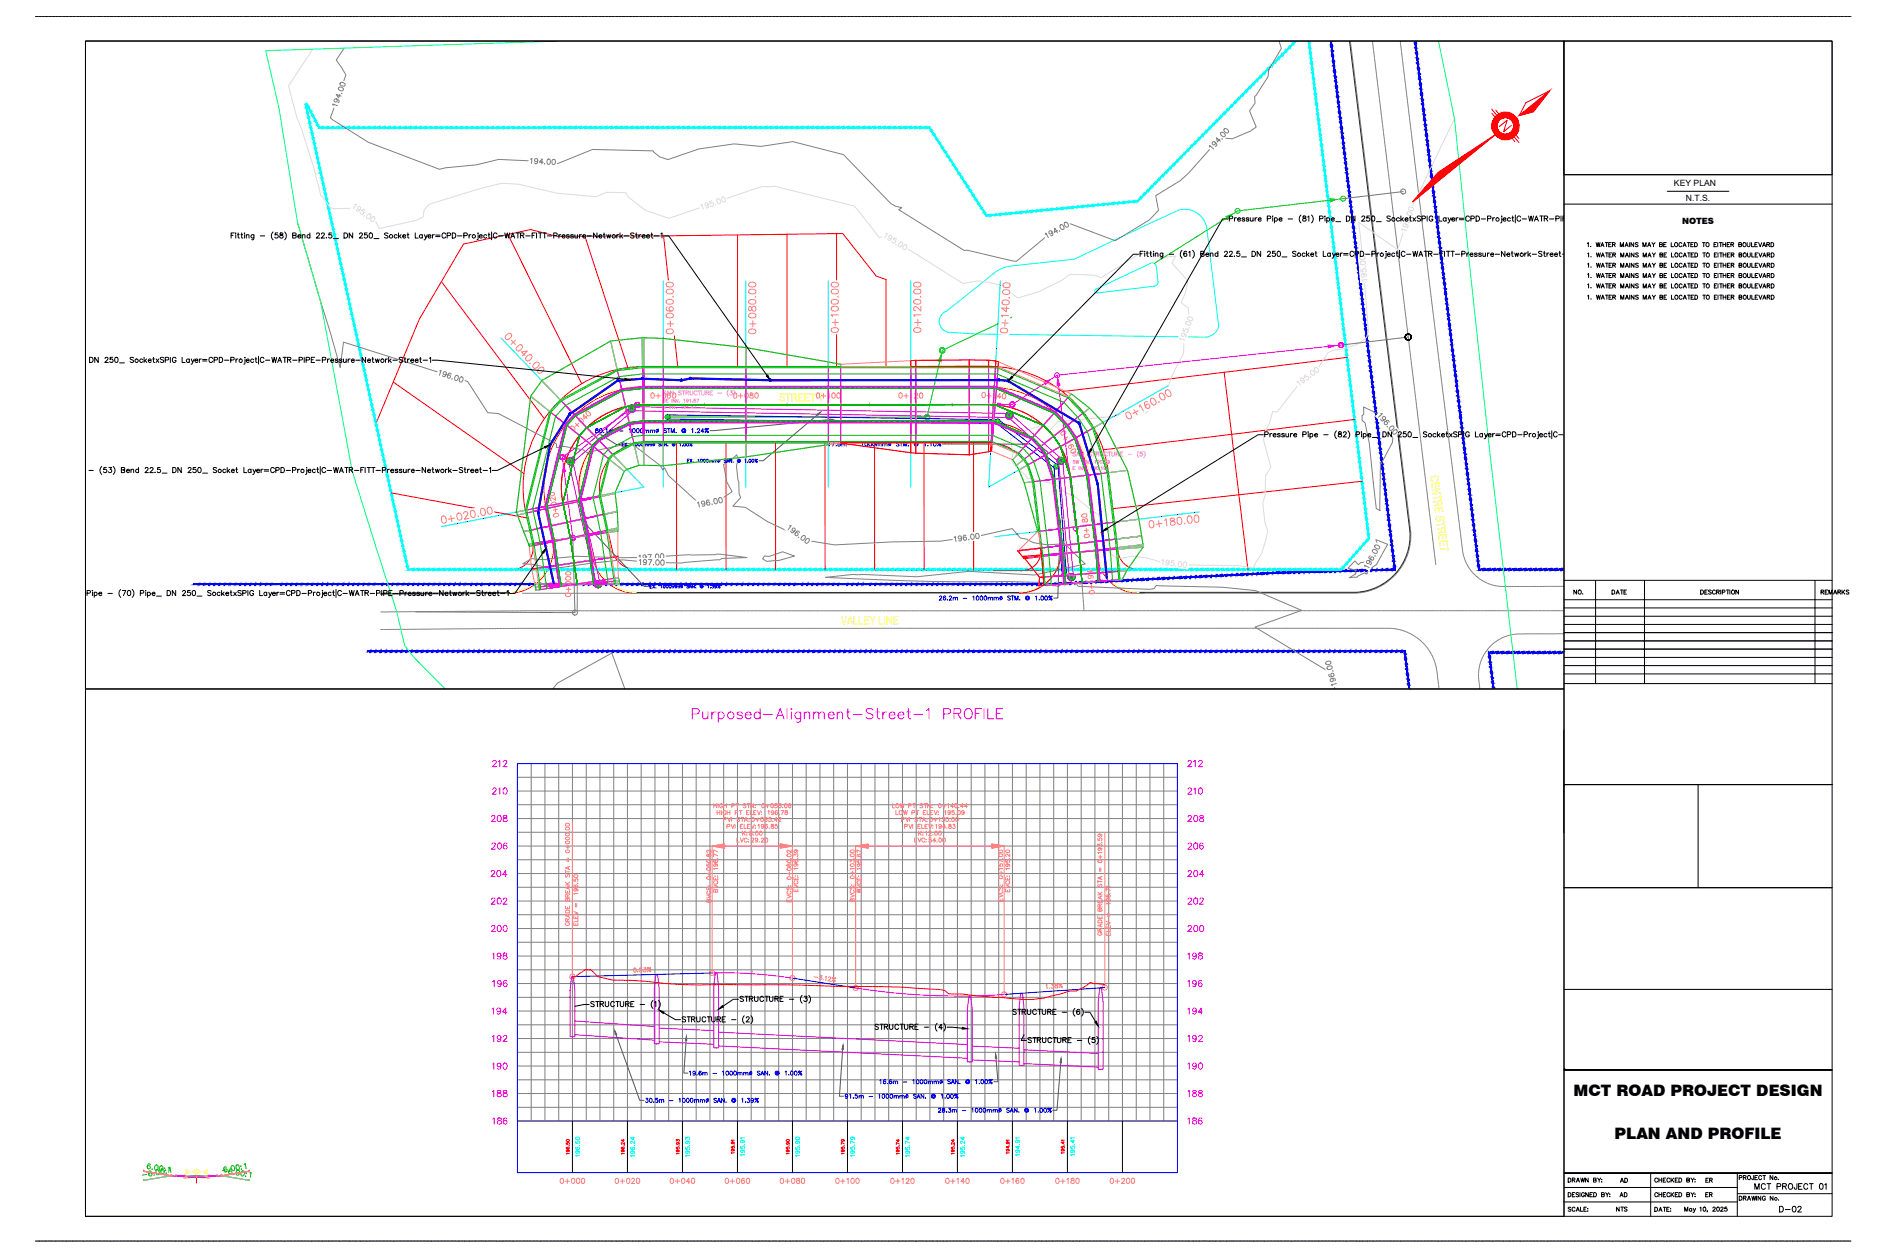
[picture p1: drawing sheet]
<svg xmlns="http://www.w3.org/2000/svg" width="914mm" height="610mm" viewBox="0 0 914 610" stroke-linecap="round" stroke-linejoin="round" font-family="sans-serif">
<defs><g id="words">
<text font-size="9.7" fill="#f00" x="726" y="65">N</text>
<g font-size="7.6">
<text x="763" y="532">MCT ROAD PROJECT DESIGN</text>
<text x="783" y="552">PLAN AND PROFILE</text>
</g>
<text font-size="6.2" fill="#007fff" x="378" y="195">STREET 1</text>
<g font-size="6.2" fill="#ff0">
<text x="693" y="231" transform="rotate(82 693 231)">CENTRE STREET</text>
<text x="408" y="303">VALLEY LINE</text>
</g>
<text font-size="6.2" x="862" y="589">D-02</text>
<text font-size="5.7" x="850" y="578">MCT PROJECT 01</text>
<g font-size="5.3">
<text x="760" y="575">DRAWN BY:</text>
<text x="785" y="575">AD</text>
<text x="802" y="575">CHECKED BY:</text>
<text x="826" y="575">ER</text>
<text x="842" y="573">PROJECT No.</text>
<text x="785" y="582">AD</text>
<text x="802" y="582">CHECKED BY:</text>
<text x="826" y="582">ER</text>
<text x="842" y="583">DRAWING No.</text>
<text x="760" y="589">SCALE:</text>
<text x="783" y="589">NTS</text>
<text x="802" y="589">DATE:</text>
</g>
<g font-size="4.9">
<text x="769" y="141">1. WATER MAINS MAY BE LOCATED TO EITHER BOULEVARD</text>
<text x="762" y="289">NO.</text>
<text x="781" y="289">DATE</text>
<text x="824" y="289">DESCRIPTION</text>
<text x="882" y="289">REMARKS</text>
</g>
<g font-size="4.2">
<text x="812" y="90">KEY PLAN</text>
<text x="817" y="97">N.T.S.</text>
<text x="816" y="109">NOTES</text>
</g>
</g></defs>
<!-- layer: Base drawing 2025-I|P-BASE-ROAD-EOP -->
<path d="M312 215a22 22 0 0 0-21 26l6 26M312 205a32 32 0 0 0-31 38l7 28M312 205h167a31 31 0 0 1 32 27l3 33a21 21 0 0 1-20 23M312 215h167a22 22 0 0 1 22 19l4 32a9 9 0 0 1-11 11M258 264l-3-15a59 59 0 0 1 57-71h132a342 342 0 0 1 43 0 58 58 0 0 1 50 51l5 38a11 11 0 0 0 13 9M288 271a21 21 0 0 0 21 17M297 267a12 12 0 0 0 11 9M552 288a20 20 0 0 1-20-21l-5-37a48 48 0 0 0-48-42h-167a49 49 0 0 0-47 59l3 15a22 22 0 0 1-21 26M555 288h-3" fill="none" stroke="#f00" stroke-width=".48"/>
<!-- layer: Base drawing 2025-I|P-BASE-ROAD-BOC -->
<path d="M479 205a31 31 0 0 1 31 27M479 205h-167a31 31 0 0 0-30 38M510 233l4 32a20 20 0 0 1-20 22M282 243l6 28a21 21 0 0 0 21 16M555 287a20 20 0 0 1-23-20l-4-37a49 49 0 0 0-49-43h-167a49 49 0 0 0-48 60l4 15a22 22 0 0 1-21 25" fill="none" stroke="#ff0" stroke-width=".48"/>
<!-- layer: Base drawing 2025-I|C-BASE-ROAD -->
<path d="M258 264a11 11 0 0 1-10 12M308 276l186 1M494 277h.1" fill="none" stroke="#f00" stroke-width=".48"/>
<!-- layer: Base drawing 2025-I|EX-ROAD-EOP -->
<g fill="none" stroke="#808080" stroke-width=".48">
<path d="M655 20h.1M679 20h.1M655 21h.1M655 21v1M655 22v1M655 23h.1M655 24h.1M655 24v1M655 25h.1M655 26h.1M656 26v1M656 27v1"/>
<path d="M656 28h.1M656 29h.1M656 29v1M656 30v1M656 31h.1M656 32h.1M656 32v1M656 33v1M656 34h1M657 35h.1M657 35v1M657 36v1"/>
<path d="M657 37h.1M657 38h.1M657 38v1M657 39v1M657 40h.1M679 21h.1M679 21v1M679 22v1M679 23h.1M679 24h.1M679 24v1M679 25h1"/>
<path d="M680 26h.1M680 26v1M680 27v1M680 28h.1M680 29h.1M680 29v1M680 30v1M680 31h.1M680 32h.1M680 32v1M680 33l1 1M681 34h.1"/>
<path d="M681 35h.1M681 35v1M681 36v1M681 37h.1M681 38h.1M681 38v1M681 39v1M681 40h.1M657 41h.1M657 41v1M657 42l1 1M658 43h.1"/>
<path d="M658 44h.1M658 44v1M658 45v1M658 46h.1M658 47h.1M658 47v1M658 48v1M658 49h.1M658 50h.1M658 50l1 1M659 51v1M659 52h.1"/>
<path d="M659 53h.1M659 53v1M659 54v1M659 55h.1M659 56h.1M659 56v1M659 57v1M659 58h.1M659 59h1M660 59v1M681 41h.1M681 41l1 1"/>
<path d="M682 42v1M682 43h.1M682 44h.1M682 44v1M682 45v1M682 46h.1M682 47h.1M682 47v1M682 48v1M682 49h.1M682 50h.1M683 50v1"/>
<path d="M683 51v1M683 52h.1M683 53h.1M683 53v1M683 54v1M683 55h.1M683 56h.1M683 56v1M683 57v1M683 58h1M684 59h.1M684 59v1"/>
<path d="M660 60h.1M660 61h.1M660 61v1M660 62v1M660 63h.1M660 64h.1M660 64v1M660 65v1M660 66h.1M660 67h1M661 67v1M661 68v1"/>
<path d="M661 69h.1M661 70h.1M661 70v1M661 71v1M661 72h.1M661 73h.1M661 73v1M661 74v1M662 75h.1M662 76h.1M662 76v1M662 77v1"/>
<path d="M662 78h.1M662 79h.1M662 79v1M684 60v1M684 61h.1M684 61v1M684 62v1M684 63h.1M684 64h.1M684 64v1M684 65v1M684 66h.1"/>
<path d="M685 67h.1M685 67v1M685 68v1M685 69h.1M685 70h.1M685 70v1M685 71v1M685 72h.1M685 73h.1M685 73v1M685 74l1 1M686 75h.1"/>
<path d="M686 76h.1M686 76v1M686 77v1M686 78h.1M686 79h.1M686 79v1M662 80v1M662 81h.1M662 82h.1M662 82v1M662 83l1 1M663 84h.1"/>
<path d="M663 85h.1M663 85v1M663 86v1M663 87h.1M663 88h.1M663 88v1M663 89v1M663 90h.1M663 91h.1M663 91l1 1M664 92v1M664 93h.1"/>
<path d="M664 93v1M664 94v1M664 95h.1M664 96h.1M664 96v1M664 97v1M664 98h.1M664 99h.1M664 99l1 1M686 80v1M686 81h.1M686 82h.1"/>
<path d="M686 82v1M687 83v1M687 84h.1M687 85h.1M687 85v1M687 86v1M687 87h.1M687 88h.1M687 88v1M687 89v1M687 90h.1M687 91h.1"/>
<path d="M687 91l1 1M688 92v1M688 93h.1M688 93v1M688 94v1M688 95h.1M688 96h.1M688 96v1M688 97v1M688 98h.1M688 99h.1M688 99l1 1"/>
<path d="M665 100v1M665 101h.1M665 102h.1M665 102v1M665 103v1M665 104h.1M665 105h.1M665 105v1M665 106v1M665 107h.1M665 108h1M666 108v1"/>
<path d="M666 109v1M666 110h.1M666 111h.1M666 111v1M666 112v1M666 113h.1M666 114h.1M666 114v1M666 115v1M666 116h1M667 117h.1M667 117v1"/>
<path d="M667 118v1M667 119h.1M667 120h.1M689 100v1M689 101h.1M689 102h.1M689 102v1M689 103v1M689 104h.1M689 105h.1M689 105v1M689 106v1"/>
<path d="M689 107h.1M689 108h1M690 108v1M690 109v1M690 110h.1M690 111h.1M690 111v1M690 112v1M690 113h.1M690 114h.1M690 114v1M690 115v1"/>
<path d="M690 116h1M691 117h.1M691 117v1M691 118v1M691 119h.1M691 120h.1M667 120v1M667 121v1M667 122h.1M667 123h.1M667 123v1M668 124v1"/>
<path d="M668 125h.1M668 125v1M668 126v1M668 127h.1M668 128h.1M668 128v1M668 129v1M668 130h.1M668 131h.1M668 131v1M669 132v1M669 133h.1"/>
<path d="M669 134h.1M669 134v1M669 135v1M669 136h.1M669 137h.1M669 137v1M669 138v1M669 139h.1M669 140h1M691 120v1M691 121v1M691 122h.1"/>
<path d="M691 123h.1M691 123v1M691 124l1 1M692 125h.1M692 126h.1M692 126v1M692 127v1M692 128h.1M692 128v1M692 129v1M692 130h.1M692 131h.1"/>
<path d="M692 131v1M692 132v1M693 133h.1M693 134h.1M693 134v1M693 135v1M693 136h.1M693 137h.1M693 137v1M693 138v1M693 139h.1M693 140h.1"/>
<path d="M670 140v1M670 141v1M670 142h.1M670 143h.1M670 143v1M670 144v1M670 145h.1M670 146h.1M670 146v1M670 147v1M670 148h1M671 149h.1"/>
<path d="M671 149v1M671 150v1M671 151h.1M671 152h.1M671 152v1M671 153v1M671 154h.1M671 155h.1M671 155v1M671 156v1M672 157h.1M672 157v1"/>
<path d="M672 158v1M672 159h.1M672 160h.1M693 140l1 1M694 141v1M694 142h.1M694 143h.1M694 143v1M694 144v1M694 145h.1M694 146h.1M694 146v1"/>
<path d="M694 147v1M694 148h.1M694 149h.1M695 149v1M695 150v1M695 151h.1M695 152h.1M695 152v1M695 153v1M695 154h.1M695 155h.1M695 155v1"/>
<path d="M695 156v1M695 157h.1M696 158h.1M696 158v1M696 159v1M696 160h.1M672 160v1M672 161v1M672 162h.1M672 163h.1M672 163v1M672 164l1 1"/>
<path d="M673 165h.1M673 166h.1M673 166v1M673 167v1M673 168h.1M673 169h.1M673 169v1M673 170v1M673 171h.1M673 172h.1M673 172l1 1M674 173v1"/>
<path d="M674 174h.1M674 175h.1M674 175v1M674 176v1M674 177h.1M674 178h.1M674 178v1M674 179v1M674 180h.1M696 160v1M696 161v1M696 162h.1"/>
<path d="M696 163h.1M696 164h.1M696 164v1M696 165h1M697 166h.1M697 166v1M697 167v1M697 168h.1M697 169h.1M697 169v1M697 170v1M697 171h.1"/>
<path d="M697 172h.1M697 172v1M697 173l1 1M698 174h.1M698 175h.1M698 175v1M698 176v1M698 177h.1M698 178h.1M698 178v1M698 179v1M698 180h.1"/>
<path d="M674 181h1M675 181v1M675 182v1M675 183h.1M675 184h.1M675 184v1M675 185v1M675 186h.1M675 187h.1M675 187v1M675 188v1M675 189h1"/>
<path d="M676 189v1M676 190v1M676 191h.1M676 192h.1M676 193h.1M676 193v1M676 194h.1M676 195h.1M676 195v1M676 196v1M676 197h1M677 198h.1"/>
<path d="M677 198v1M677 199v1M677 200h.1M698 181h.1M699 181v1M699 182v1M699 183h.1M699 184h.1M699 184v1M699 185v1M699 186h.1M699 187h.1"/>
<path d="M699 187v1M699 188v1M699 189h.1M700 190h.1M700 190v1M700 191v1M700 192h.1M700 193h.1M700 193v1M700 194h.1M700 195h.1M700 196h.1"/>
<path d="M700 196v1M700 197h.1M701 198h.1M701 198v1M701 199v1M701 200h.1M677 201h.1M677 201v1M677 202v1M677 203h.1M677 204h.1M677 204v1"/>
<path d="M678 205v1M678 206h.1M678 207h.1M678 207v1M678 208v1M678 209h.1M678 210h.1M678 210v1M678 211v1M678 212h.1M678 213h.1M679 213v1"/>
<path d="M679 214v1M679 215h.1M679 216h.1M679 216v1M679 217v1M679 218h.1M679 219h.1M679 219v1M701 201h.1M701 201v1M701 202v1M701 203h.1"/>
<path d="M701 204h.1M701 204v1M701 205l1 1M702 206h.1M702 207h.1M702 207v1M702 208v1M702 209h.1M702 210h.1M702 210v1M702 211v1M702 212h.1"/>
<path d="M702 213h.1M702 213l1 1M703 214v1M703 215h.1M703 216h.1M703 216v1M703 217v1M703 218h.1M703 219h.1M703 219v1M679 220v1M679 221h.1"/>
<path d="M680 222h.1M680 222v1M680 223h.1M680 224h.1M680 225h.1M680 225v1M680 226h.1M680 227h.1M680 227v1M680 228v1M680 229h1M681 230h.1"/>
<path d="M681 230v1M681 231v1M681 232h.1M681 233h.1M681 233v1M681 234v1M681 235h.1M681 236h.1M681 236v1M681 237l1 1M682 238h.1M682 239h.1"/>
<path d="M682 239v1M703 220v1M703 221h.1M703 222h1M704 222v1M704 223v1M704 224h.1M704 225h.1M704 225v1M704 226h.1M704 227h.1M704 228h.1"/>
<path d="M704 228v1M706 238h.1M706 239h.1M706 239v1M682 240v1M682 241h.1M682 242h.1M682 242v1M682 243v1M682 244h.1M682 245h.1M682 245l1 1"/>
<path d="M683 246v1M683 247h.1M683 248h.1M683 248v1M683 249v1M683 250h.1M683 251h.1M683 251v1M683 252v1M683 253h.1M683 254h1M684 254v1"/>
<path d="M684 255v1M684 256h.1M684 257h.1M684 257v1M684 258v1M684 260h.1M684 259h.1M706 240v1M706 241h.1M706 242h.1M706 242v1M706 243v1"/>
<path d="M706 244h.1M706 245h.1M706 245l1 1M707 246v1M707 247h.1M707 248h.1M707 248v1M707 249v1M707 250h.1M707 251h.1M707 251v1M707 252v1"/>
<path d="M707 253h.1M707 254h1M708 254v1M708 255v1M708 256h.1M708 257h.1M708 257v1M708 258v1M708 259h.1M708 260h.1M676 280h-1M676 279v1"/>
<path d="M677 279h-1M677 278h.1M678 278h-1M678 277h.1M679 276l-1 1M679 276h.1M679 275v1M680 274v1M680 274h.1M681 273l-1 1M681 273h.1M681 272h.1"/>
<path d="M682 271l-1 1M682 270v1M682 270h.1M682 269v1M683 268l-1 1M683 268h.1M683 267h.1M683 266v1M683 265v1M684 265h-1M684 264h.1M684 263v1"/>
<path d="M684 262v1M684 262h.1M684 261v1M684 260v1M708 260v1M708 261v1M708 262h1M709 262v1M709 263v1M709 264h.1M709 265h.1M709 265v1"/>
<path d="M709 266v1M709 267h.1M709 268h.1M709 268v1M710 269v1M710 270h.1M710 271h.1M710 271v1M710 272h1M711 273h.1M711 273v1M711 274h1"/>
<path d="M712 275h.1M712 275v1M713 276h.1M713 277h.1M714 277v1M714 278h.1M715 278v1M715 279h.1M716 279v1M716 280h1M185 288h.1M185 288h1"/>
<path d="M186 288h.1M187 288h.1M187 288h1M188 288h1M189 288h.1M190 288h.1M190 288h1M191 288h1M192 288h.1M193 288h.1M193 288h1M194 288h1"/>
<path d="M195 288h.1M196 288h.1M196 288h1M197 288h1M198 288h.1M199 288h.1M199 288h1M200 288h1M201 288h.1M202 288h.1M202 288h1M203 288h1"/>
<path d="M204 288h.1M205 288h.1M206 288h-1M206 288h1M207 288h.1M208 288h.1M208 288h1M209 288h1M210 288h.1M211 288h.1M211 288h1M212 288h1"/>
<path d="M213 288h.1M214 288h.1M214 288h1M215 288h1M216 288h.1M217 288h.1M217 288h1M218 288h1M219 288h.1M220 288h.1M220 288h1M222 288h-1"/>
<path d="M222 288h.1M223 288h.1M223 288h1M224 288h1M225 288h.1M226 288h.1M227 288h-1M227 288h1M228 288h.1M229 288h.1M229 288h1M230 288h1"/>
<path d="M231 288h.1M232 288h.1M232 288h1M233 288h1M234 288h.1M235 288h.1M235 288h1M236 288h1M237 288h.1M238 288h.1M238 288h1M239 288h1"/>
<path d="M240 288h.1M241 288h.1M241 288h1M243 288h-1M243 288h.1M244 288h.1M244 288h1M245 288h1M246 288h.1M247 288h.1M253 288h1M254 288h.1"/>
<path d="M255 288h.1M255 288h1M256 288h1M257 288h.1M258 288h.1M258 288h1M259 288h1M260 288h.1M261 288h.1M261 288h1M262 288h1M263 288h.1"/>
<path d="M264 288h.1M264 288h1M265 288h1M266 288h.1M267 288h.1M267 288h1M268 288h1M269 288h.1M270 288h.1M270 288h1M271 288h1M272 288h.1"/>
<path d="M273 288h.1M273 288h1M274 288h1M275 288h.1M276 288h.1M276 288h1M277 288h1M278 288h.1M279 288h.1M279 288h1M280 288h1M281 288h.1"/>
<path d="M282 288h.1M282 288h1M283 288h1M284 288h.1M285 288h.1M285 288h1M286 288h1M287 288h.1M288 288h.1M288 288h1M289 288h1M290 288h.1"/>
<path d="M291 288h.1M291 288h1M292 288h1M293 288h.1M294 288h.1M294 288h1M295 288h1M296 288h.1M297 288h.1M297 288h1M298 288h1M299 288h.1"/>
<path d="M300 288h.1M300 288h1M301 288h1M302 288h.1M303 288h.1M303 288h1M304 288h1M305 288h.1M306 288h.1M306 288h1M307 288h1M308 288h.1"/>
<path d="M309 288h.1M309 288h1M310 288h1M311 288h.1M312 288h.1M312 288h1M313 288h1M314 288h.1M315 288h.1M315 288h1M316 288h1M317 288h.1"/>
<path d="M318 288h.1M318 288h1M319 288h1M320 288h.1M321 288h.1M321 288h1M322 288h1M323 288h.1M324 288h.1M324 288h1M325 288h1M326 288h.1"/>
<path d="M327 288h.1M327 288h1M328 288h1M329 288h.1M330 288h.1M330 288h1M331 288h1M332 288h.1M333 288h.1M333 288h1M334 288h1M335 288h.1"/>
<path d="M336 288h.1M336 288h1M337 288h1M338 288h.1M339 288h.1M339 288h1M340 288h1M341 288h.1M342 288h.1M342 288h1M343 288h1M344 288h.1"/>
<path d="M345 288h.1M345 288h1M346 288h1M347 288h.1M348 288h.1M348 288h1M349 288h1M350 288h.1M351 288h.1M351 288h1M352 288h1M353 288h.1"/>
<path d="M354 288h.1M354 288h1M355 288h1M356 288h.1M357 288h.1M357 288h1M358 288h1M359 288h.1M360 288h.1M360 288h1M361 288h1M362 288h.1"/>
<path d="M363 288h.1M363 288h1M364 288h1M365 288h.1M366 288h.1M366 288h1M367 288h1M368 288h.1M369 288h.1M369 288h1M370 288h1M371 288h.1"/>
<path d="M372 288h.1M372 288h1M373 288h1M374 288h.1M375 288h.1M375 288h1M376 288h1M377 288h.1M378 288h.1M378 288h1M379 288h1M380 288h.1"/>
<path d="M381 288h.1M381 288h1M382 288h1M383 288h.1M384 288h.1M384 288h1M385 288h1M386 288h.1M387 288h.1M387 288h1M388 288h1M389 288h.1"/>
<path d="M390 288h.1M390 288h1M391 288h1M392 288h.1M393 288h.1M393 288h1M394 288h1M395 288h.1M396 288h.1M396 288h1M397 288h1M398 288h.1"/>
<path d="M399 288h.1M399 288h1M400 288h1M401 288h.1M402 288h.1M402 288h1M403 288h1M404 288h.1M405 288h.1M405 288h1M406 288h1M407 288h.1"/>
<path d="M408 288h.1M408 288h1M409 288h1M410 288h.1M411 288h.1M411 288h1M412 288h1M413 288h.1M414 288h.1M414 288h1M415 288h1M416 288h.1"/>
<path d="M417 288h.1M417 288h1M418 288h1M419 288h.1M420 288h.1M420 288h1M421 288h1M422 288h.1M423 288h.1M423 288h1M424 288h1M425 288h.1"/>
<path d="M426 288h.1M426 288h1M427 288h1M428 288h.1M429 288h.1M429 288h1M430 288h1M431 288h.1M432 288h.1M432 288h1M433 288h1M434 288h.1"/>
<path d="M435 288h.1M435 288h1M436 288h1M437 288h.1M438 288h.1M438 288h1M439 288h1M440 288h.1M441 288h.1M441 288h1M442 288h1M443 288h.1"/>
<path d="M444 288h.1M444 288h1M445 288h1M446 288h.1M447 288h.1M447 288h1M448 288h1M449 288h.1M450 288h.1M450 288h1M451 288h1M452 288h.1"/>
<path d="M453 288h.1M453 288h1M454 288h1M455 288h.1M456 288h.1M456 288h1M457 288h1M458 288h.1M459 288h.1M459 288h1M460 288h1M461 288h.1"/>
<path d="M462 288h.1M462 288h1M463 288h1M464 288h.1M465 288h.1M465 288h1M466 288h1M467 288h.1M468 288h.1M468 288h1M469 288h1M470 288h.1"/>
<path d="M471 288h.1M471 288h1M472 288h1M473 288h.1M474 288h.1M474 288h1M475 288h1M476 288h.1M477 288h.1M477 288h1M478 288h1M479 288h.1"/>
<path d="M480 288h.1M480 288h1M481 288h1M482 288h.1M483 288h.1M483 288h1M484 288h1M485 288h.1M486 288h.1M486 288h1M487 288h1M488 288h.1"/>
<path d="M489 288h.1M489 288h1M490 288h1M491 288h.1M492 288h.1M492 288h1M493 288h1M494 288h.1M495 288h.1M495 288h1M496 288h1M497 288h.1"/>
<path d="M498 288h.1M498 288h1M499 288h1M500 288h.1M501 288h.1M501 288h1M502 288h1M503 288h.1M504 288h.1M504 288h1M505 288h1M506 288h.1"/>
<path d="M507 288h.1M507 288h1M508 288h1M509 288h.1M510 288h.1M510 288h1M511 288h1M512 288h.1M513 288h.1M513 288h1M514 288h1M515 288h.1"/>
<path d="M516 288h.1M516 288h1M517 288h1M518 288h.1M519 288h.1M519 288h1M520 288h1M521 288h.1M522 288h.1M522 288h1M523 288h1M524 288h.1"/>
<path d="M525 288h.1M525 288h1M526 288h1M527 288h.1M528 288h.1M528 288h1M529 288h1M530 288h.1M531 288h.1M531 288h1M532 288h1M533 288h.1"/>
<path d="M534 288h.1M534 288h1M535 288h1M536 288h.1M537 288h.1M537 288h1M538 288h1M539 288h.1M540 288h.1M540 288h1M541 288h1M542 288h.1"/>
<path d="M543 288h.1M543 288h1M544 288h1M545 288h.1M546 288h.1M546 288h1M547 288h1M548 288h.1M549 288h.1M549 288h1M550 288h1M551 288h.1"/>
<path d="M552 288h.1M552 288h1M553 288h1M554 288h1M555 288h.1M556 288h.1M556 288h1M557 288h1M558 288h.1M559 288h.1M559 288h1M560 288h1"/>
<path d="M561 288h.1M562 288h.1M562 288h1M563 288h1M564 288h.1M565 288h.1M565 288h1M566 288h1M567 288h.1M568 288h.1M568 288h1M569 288h1"/>
<path d="M570 288h.1M571 288h.1M571 288h1M572 288h1M573 288h.1M574 288h.1M574 288h1M575 288h1M576 288h.1M577 288h.1M577 288h1M578 288h1"/>
<path d="M579 288h.1M580 288h.1M580 288h1M581 288h1M582 288h.1M583 288h.1M583 288h1M584 288h1M585 288h.1M586 288h.1M586 288h1M587 288h1"/>
<path d="M588 288h.1M589 288h.1M589 288h1M590 288h1M591 288h.1M592 288h.1M592 288h1M593 288h1M594 288h.1M595 288h.1M595 288h1M596 288h1"/>
<path d="M597 288h.1M598 288h.1M598 288h1M599 288h1M600 288h.1M601 288h.1M601 288h1M602 288h1M603 288h.1M604 288h.1M604 288h1M605 288h1"/>
<path d="M606 288h.1M607 288h.1M607 288h1M608 288h1M609 288h.1M610 288h.1M610 288h1M611 288h1M612 288h.1M613 288h.1M613 288h1M614 288h1"/>
<path d="M615 288h.1M616 288h.1M616 288h1M617 288h1M618 288h.1M619 288h.1M619 288h1M620 288h1M621 288h.1M622 288h.1M622 288h1M623 288h1"/>
<path d="M624 288h.1M625 288h.1M625 288h1M626 288h1M627 288h.1M628 288h.1M628 288h1M629 288h1M630 288h.1M631 288h.1M631 288h1M632 288h1"/>
<path d="M633 288h.1M634 288h.1M634 288h1M635 288h1M636 288h.1M637 288h.1M637 288h1M638 288h1M639 288h.1M640 288h.1M640 288h1M641 288h1"/>
<path d="M642 288h.1M643 288h.1M643 288h1M644 288h1M645 288h.1M646 288h.1M646 288h1M647 288h1M648 288h.1M649 288h.1M649 288h1M650 288h1"/>
<path d="M651 288h.1M652 288h.1M652 288h1M653 288h1M654 288h.1M655 288h.1M655 288h1M656 288h1M657 288h.1M658 288h.1M659 287l-1 1M660 287h-1"/>
<path d="M660 287h.1M661 287h.1M662 287h-1M663 287h-1M663 287h.1M664 286v1M665 286h-1M666 286h-1M666 286h.1M667 285l-1 1M668 285h-1M668 285h.1"/>
<path d="M669 285h-1M670 284h-1M670 284h.1M671 283l-1 1M672 283h-1M672 283h.1M673 282h-1M673 282h.1M674 281v1M674 281h.1M675 280v1M717 280v1"/>
<path d="M717 281h1M718 281h.1M719 282h.1M719 282h1M720 282v1M721 283h.1M721 283h1M722 283h.1M723 283v1M723 284h1M724 284h1M725 284h.1"/>
<path d="M726 284h.1M726 284h1M727 284h1M728 284h.1M729 284h.1M729 284h1M730 284h1M731 284h.1M732 284h.1M732 284h1M733 284h1M734 284h.1"/>
<path d="M735 284h.1M735 284h1M736 284h1M737 284h.1M738 284h.1M738 284h1M739 284h1M740 284h.1M741 284h.1M741 284h1M742 284h1M743 284h.1"/>
<path d="M744 284h.1M744 284h1M745 284h1M746 284h.1M747 284h.1M747 284h1M748 284h1M749 284h.1M750 284h.1M750 284h1M751 284h1M752 284h.1"/>
<path d="M753 284h.1M753 284h1M754 284h1M755 284h.1M756 284h.1M756 284h1M757 284h1M758 284h.1M185 305h.1M185 305h1M186 305h1M187 305h.1"/>
<path d="M188 305h.1M188 305h1M189 305h1M190 305h.1M191 305h.1M191 305h1M192 305h1M193 305h.1M194 305h.1M194 305h1M195 305h1M196 305h.1"/>
<path d="M197 305h.1M197 305h1M199 305h-1M199 305h.1M200 305h.1M200 305h1M201 305h1M202 305h.1M203 305h.1M204 305h-1M204 305h1M205 305h.1"/>
<path d="M206 305h.1M206 305h1M207 305h1M208 305h.1M209 305h.1M209 305h1M210 305h1M211 305h.1M212 305h.1M212 305h1M213 305h1M214 305h.1"/>
<path d="M215 305h.1M215 305h1M216 305h1M217 305h.1M218 305h.1M218 305h1M220 305h-1M220 305h.1M221 305h.1M221 305h1M222 305h1M223 305h.1"/>
<path d="M224 305h.1M225 305h-1M225 305h1M226 305h.1M227 305h.1M227 305h1M228 305h1M229 305h.1M230 305h.1M230 305h1M231 305h1M232 305h.1"/>
<path d="M233 305h.1M233 305h1M234 305h1M235 305h.1M236 305h.1M236 305h1M237 305h1M238 305h.1M239 305h.1M239 305h1M241 305h-1M241 305h.1"/>
<path d="M242 305h.1M242 305h1M243 305h1M244 305h.1M245 305h.1M246 305h-1M246 305h1M247 305h.1M248 305h.1M248 305h1M249 305h1M250 305h.1"/>
<path d="M251 305h.1M251 305h1M252 305h1M253 305h.1M254 305h.1M254 305h1M255 305h1M256 305h.1M257 305h.1M257 305h1M258 305h1M259 305h.1"/>
<path d="M260 305h.1M260 305h1M261 305h1M262 305h.1M263 305h.1M263 305h1M264 305h1M265 305h.1M266 305h.1M266 305h1M267 305h1M268 305h.1"/>
<path d="M269 305h.1M269 305h1M270 305h1M271 305h.1M272 305h.1M272 305h1M273 305h1M274 305h.1M275 305h.1M275 305h1M276 305h1M277 305h.1"/>
<path d="M278 305h.1M278 305h1M279 305h1M280 305h.1M281 305h.1M281 305h1M282 305h1M283 305h.1M284 305h.1M284 305h1M285 305h1M286 305h.1"/>
<path d="M287 305h.1M287 305h1M288 305h1M289 305h.1M290 305h.1M290 305h1M291 305h1M292 305h.1M293 305h.1M293 305h1M294 305h1M295 305h.1"/>
<path d="M296 305h.1M296 305h1M297 305h1M298 305h.1M299 305h.1M299 305h1M300 305h1M301 305h.1M302 305h.1M302 305h1M303 305h1M304 305h.1"/>
<path d="M305 305h.1M305 305h1M306 305h1M307 305h.1M308 305h.1M308 305h1M309 305h1M310 305h.1M311 305h.1M311 305h1M312 305h1M313 305h.1"/>
<path d="M314 305h.1M314 305h1M315 305h1M316 305h.1M317 305h.1M317 305h1M318 305h1M319 305h.1M320 305h.1M320 305h1M321 305h1M322 305h.1"/>
<path d="M323 305h.1M323 305h1M324 305h1M325 305h.1M326 305h.1M326 305h1M327 305h1M328 305h.1M329 305h.1M329 305h1M330 305h1M331 305h.1"/>
<path d="M332 305h.1M332 305h1M333 305h1M334 305h.1M335 305h.1M335 305h1M336 305h1M337 305h.1M338 305h.1M338 305h1M339 305h1M340 305h.1"/>
<path d="M341 305h.1M341 305h1M342 305h1M343 305h.1M344 305h.1M344 305h1M345 305h1M346 305h.1M347 305h.1M347 305h1M348 305h1M349 305h.1"/>
<path d="M350 305h.1M350 305h1M351 305h1M352 305h.1M353 305h.1M353 305h1M354 305h1M355 305h.1M356 305h.1M356 305h1M357 305h1M358 305h.1"/>
<path d="M359 305h.1M359 305h1M360 305h1M361 305h.1M362 305h.1M362 305h1M363 305h1M364 305h.1M365 305h.1M365 305h1M366 305h1M367 305h.1"/>
<path d="M368 305h.1M368 305h1M369 305h1M370 305h.1M371 305h.1M371 305h1M372 305h1M373 305h.1M374 305h.1M374 305h1M375 305h1M376 305h.1"/>
<path d="M377 305h.1M377 305h1M378 305h1M379 305h.1M380 305h.1M380 305h1M381 305h1M382 305h.1M383 305h.1M383 305h1M384 305h1M385 305h.1"/>
<path d="M386 305h.1M386 305h1M387 305h1M388 305h.1M389 305h.1M389 305h1M390 305h1M391 305h.1M392 305h.1M392 305h1M393 305h1M394 305h.1"/>
<path d="M395 305h.1M395 305h1M396 305h1M397 305h.1M398 305h.1M398 305h1M399 305h1M400 305h.1M401 305h.1M401 305h1M402 305h1M403 305h.1"/>
<path d="M404 305h.1M404 305h1M405 305h1M441 305h1M442 305h.1M443 305h.1M443 305h1M444 305h1M445 305h.1M446 305h.1M446 305h1M447 305h1"/>
<path d="M448 305h.1M449 305h.1M449 305h1M450 305h1M451 305h.1M452 305h.1M452 305h1M453 305h1M454 305h.1M455 305h.1M455 305h1M456 305h1"/>
<path d="M457 305h.1M458 305h.1M458 305h1M459 305h1M460 305h.1M461 305h.1M461 305h1M462 305h1M463 305h.1M464 305h.1M464 305h1M465 305h1"/>
<path d="M466 305h.1M467 305h.1M467 305h1M468 305h1M469 305h.1M470 305h.1M470 305h1M471 305h1M472 305h.1M473 305h.1M473 305h1M474 305h1"/>
<path d="M475 305h.1M476 305h.1M476 305h1M477 305h1M478 305h.1M479 305h.1M479 305h1M480 305h1M481 305h.1M482 305h.1M482 305h1M483 305h1"/>
<path d="M484 305h.1M485 305h.1M485 305h1M486 305h1M487 305h.1M488 305h.1M488 305h1M489 305h1M490 305h.1M491 305h.1M491 305h1M492 305h1"/>
<path d="M493 305h.1M494 305h.1M494 305h1M495 305h1M496 305h.1M497 305h.1M497 305h1M498 305h1M499 305h.1M500 305h.1M500 305h1M501 305h1"/>
<path d="M502 305h.1M503 305h.1M503 305h1M504 305h1M505 305h.1M506 305h.1M506 305h1M507 305h1M508 305h.1M509 305h.1M509 305h1M510 305h1"/>
<path d="M511 305h.1M512 305h.1M512 305h1M513 305h1M514 305h.1M515 305h.1M515 305h1M516 305h1M517 305h.1M518 305h.1M518 305h1M519 305h1"/>
<path d="M520 305h.1M521 305h.1M521 305h1M522 305h1M523 305h.1M524 305h.1M524 305h1M525 305h1M526 305h.1M527 305h.1M527 305h1M528 305h1"/>
<path d="M529 305h.1M530 305h.1M530 305h1M531 305h1M532 305h.1M533 305h.1M533 305h1M534 305h1M535 305h.1M536 305h.1M536 305h1M537 305h1"/>
<path d="M538 305h.1M539 305h.1M539 305h1M540 305h1M541 305h.1M542 305h.1M542 305h1M543 305h1M544 305h.1M545 305h.1M545 305h1M546 305h1"/>
<path d="M547 305h.1M548 305h.1M548 305h1M549 305h1M550 305h.1M551 305h.1M551 305h1M552 305h1M553 305h.1M554 305h.1M554 305h1M555 305h1"/>
<path d="M556 305h.1M557 305h.1M557 305h1M558 305h1M559 305h.1M560 305h.1M560 305h1M561 305h1M562 305h.1M563 305h.1M563 305h1M564 305h1"/>
<path d="M565 305h.1M566 305h.1M566 305h1M567 305h1M568 305h.1M569 305h.1M569 305h1M570 305h1M571 305h.1M572 305h.1M572 305h1M573 305h1"/>
<path d="M574 305h.1M575 305h.1M575 305h1M576 305h1M577 305h.1M578 305h.1M578 305h1M579 305h1M580 305h.1M581 305h.1M581 305h1M582 305h1"/>
<path d="M583 305h.1M584 305h.1M584 305h1M585 305h1M586 305h.1M587 305h.1M587 305h1M588 305h1M589 305h.1M590 305h.1M590 305h1M591 305h1"/>
<path d="M592 305h.1M593 305h.1M593 305h1M594 305h1M595 305h.1M596 305h.1M596 305h1M597 305h1M598 305h.1M599 305h.1M599 305h1M600 305h1"/>
<path d="M601 305h.1M602 305h.1M602 305h1M603 305h1M604 305h.1M605 305h.1M605 305h1M606 305h1M607 305h.1M608 305h.1M608 305h1M609 305h1"/>
<path d="M610 305h.1M611 305h.1M611 305h1M612 305h1M613 305h.1M614 305h.1M614 305h1M615 305h1M616 305h.1M617 305h.1M617 305h1M618 305h1"/>
<path d="M619 305h.1M620 305h.1M620 305h1M621 305h1M622 305h.1M623 305h.1M623 305h1M624 305h1M625 305h.1M626 305h.1M626 305h1M627 305h1"/>
<path d="M628 305h.1M629 305h.1M629 305h1M630 305h1M631 305h.1M632 305h.1M632 305h1M633 305h1M634 305h.1M635 305h.1M635 305h1M636 305h1"/>
<path d="M637 305h.1M638 305h.1M638 305h1M639 305h1M640 305h.1M641 305h.1M641 305h1M642 305h1M643 305h.1M644 305h.1M644 305h1M645 305h1"/>
<path d="M646 305h.1M647 305h.1M647 305h1M648 305h1M649 305h.1M650 305h.1M650 305h1M651 305h1M652 305h.1M653 305h.1M653 305h1M654 305h1"/>
<path d="M655 305h.1M656 305h.1M656 305h1M657 305h1M658 305h.1M659 305h.1M659 305h1M660 305h1M661 305h.1M662 305h.1M662 305h1M663 305h1"/>
<path d="M664 305h.1M665 305h.1M665 305h1M666 305h1M667 305h.1M668 305h.1M668 305h1M669 305h1M670 305h.1M671 305h.1M671 305h1M672 305h1"/>
<path d="M673 305h.1M674 305h.1M674 305h1M675 305h1M676 305h.1M677 305h.1M677 305h1M678 305h.1M679 305v1M679 306h1M680 306h1M681 306h.1"/>
<path d="M682 306v1M682 307h1M683 307h.1M684 307h.1M684 308h1M685 308h.1M686 308v1M686 309h1M687 309h.1M687 310h1M688 310h.1M689 311h.1"/>
<path d="M689 311h1M690 312h.1M690 312h1M691 313h.1M691 313l1 1M692 314h.1M692 314v1M693 315h.1M693 316h.1M693 316l1 1M694 317h.1M694 318h.1"/>
<path d="M694 318l1 1M695 319h.1M695 320h.1M718 319v1M719 319h.1M719 318v1M719 317v1M720 317h.1M720 316v1M721 316h-1M721 315h.1M722 314l-1 1"/>
<path d="M722 314h.1M723 313l-1 1M724 312l-1 1M724 312h.1M725 311v1M726 311h-1M726 310v1M727 310h-1M727 310h.1M728 309v1M729 309h-1M730 309h-1"/>
<path d="M730 309h.1M731 308h.1M732 308h-1M732 308h.1M733 308h.1M734 308h-1M735 308h-1M735 307v1M736 307h.1M736 307h1M737 307h1M738 307h.1"/>
<path d="M739 307h.1M740 307h-1M740 307h1M741 307h.1M742 307h.1M742 307h1M743 307h1M744 307h.1M745 307h.1M745 307h1M746 307h1M747 307h.1"/>
<path d="M748 307h.1M748 307h1M749 307h1M750 307h.1M751 307h.1M751 307h1M752 307h1M753 307h.1M754 307h.1M755 307h-1M755 307h1M756 307h.1"/>
<path d="M757 307h.1M757 307h1M758 307h.1M695 320l1 1M696 321h.1M696 322h.1M696 322v1M696 323v1M696 324h.1M697 325h.1M697 325v1M697 326v1"/>
<path d="M697 327h.1M697 328h.1M697 328v1M697 329v1M697 330h.1M697 331h.1M697 331v1M697 332l1 1M698 333h.1M698 334h.1M717 328v1M717 327v1"/>
<path d="M717 327h.1M717 326h.1M717 329h.1M717 330h.1M717 325v1M717 324v1M717 330v1M717 331v1M717 324h.1M717 332h.1M717 333h.1M717 323v1"/>
<path d="M717 333v1M718 322l-1 1M718 322h.1M718 321h.1M718 320v1"/>
</g>
<!-- layer: Base drawing 2025-I|EX-ROAD-BOC -->
<path d="M654 20l30 238M684 258a28 28 0 0 1-27 29h-104M247 287l-62 1M309 287h185" fill="none" stroke="#272727" stroke-width=".48"/>
<!-- layer: Base drawing 2025-I|P-LOTS -->
<g fill="none" stroke="#f00" stroke-width=".48">
<path d="M246 114l36 72M284 115l20 63M322 114l7 64M358 114v64M382 114v64M406 113v65M214 137l50 66M430 178v-42l-5-2-16-21-139 2-13-4-32 7-22 37-21 51M653 173l-138 17M191 185l63 45M594 181l11 95M328 215v61"/>
<path d="M352 215v61M376 215v61M400 215v61M424 215v61M448 215v61M472 215v61M657 203l-122 15M190 239l66 12M660 233l-121 14"/>
</g>
<!-- layer: Base drawing 2025-I|C-BASE-ROAD-CNTR -->
<g fill="none" stroke="#808080" stroke-width=".48">
<path d="M665 20h.1M666 21v1M666 22h.1M666 23v1M666 24h.1M666 25v1M666 26h.1M666 27v1M666 28h.1M666 29l1 1M667 30h.1M667 31v1"/>
<path d="M667 32h.1M667 33v1M667 34h.1M667 35v1M667 36h.1M667 37l1 1M668 38h.1M668 39v1M668 40h.1M668 41v1M668 42h.1M668 43v1"/>
<path d="M668 44h.1M668 45l1 1M669 46h.1M669 46v2M669 48h.1M669 48v2M669 50h.1M669 50v2M669 52h.1M669 52l1 2M670 54h.1M670 54v2"/>
<path d="M670 56h.1M670 56v2M670 58h.1M670 58v2M670 60h.1M670 60v2M670 62h1M671 62v2M671 64h.1M671 64v2M671 66h.1M671 66v2"/>
<path d="M671 68h.1M671 68v2M671 70h.1M671 70l1 2M672 72h.1M672 72v2M672 74h.1M672 74v2M672 76h.1M672 76v2M672 78h.1M672 78l1 2"/>
<path d="M673 80h.1M673 80v2M673 82h.1M673 82v1M673 84h.1M673 84v1M673 86h.1M673 86l1 1M674 88h.1M674 88v1M674 90h.1M674 90v1"/>
<path d="M674 92h.1M674 92v1M674 94h.1M674 94l1 1M675 96h.1M675 96v1M675 98h.1M675 98v1M675 100h.1M675 100v1M675 102h.1M675 102l1 1"/>
<path d="M676 104h.1M676 104v1M676 106h.1M676 106v1M676 108h.1M676 108v1M676 110h.1M676 110v1M676 112h1M677 112v1M677 114h.1M677 114v1"/>
<path d="M677 115v1M677 116v1M677 117v1M677 118v1M677 119v1M678 120v1M678 121v1M678 122v1M678 123v1M678 124v1M678 125v1M678 126v1"/>
<path d="M678 127v1M678 128l1 1M679 129v1M679 130v1M679 131v1M679 132v1M679 133v1M679 134v1M679 135v1M679 136l1 1M680 137v1M680 138v1"/>
<path d="M680 139v1M680 140v1M680 141v1M680 142v1M680 143v1M680 144l1 1M681 145v1M681 146v1M681 147v1M681 148v1M681 149h.1M681 150v1"/>
<path d="M681 151h.1M681 152v1M682 153h.1M682 154v1M682 155h.1M682 156v1M682 157h.1M682 158v1M682 159h.1M682 160v1M682 161h1M683 162v1"/>
<path d="M683 163h.1M683 164v1M683 165h.1M683 166v1M683 167h.1M683 168v1M683 169h.1M684 170v1M684 171h.1M684 172v1M684 173h.1M684 174v1"/>
<path d="M684 175h.1M684 176v1M684 177h.1M684 178l1 1M685 179h.1M685 180v1M685 181h.1M685 182v1M685 183h.1M685 183v2M685 185h.1M685 185l1 2"/>
<path d="M686 187h.1M686 187v2M686 189h.1M686 189v2M686 191h.1M686 191v2M686 193h.1M686 193l1 2M687 195h.1M687 195v2M687 197h.1M687 197v2"/>
<path d="M687 199h.1M687 199v2M687 201h.1M687 201v2M688 203h.1M688 203v2M688 205h.1M688 205v2M688 207h.1M688 207v2M688 209h.1M688 209v2"/>
<path d="M689 211h.1M689 211v2M689 213h.1M689 213v2M689 215h.1M689 215v2M689 217h.1M689 217v1M689 219h.1M690 219v1M690 221h.1M690 221v1"/>
<path d="M690 223h.1M690 223v1M690 225h.1M690 225v1M690 227h.1M690 227l1 1M691 229h.1M691 229v1M691 231h.1M691 231v1M691 233h.1M185 297h.1"/>
<path d="M186 297h.1M186 297h1M187 297h1M189 297h-1M190 297h.1M190 297h1M192 297h.1M192 297h1M194 297h.1M194 297h1M195 297h1M196 297h1"/>
<path d="M198 297h.1M199 297h-1M200 297h.1M200 297h1M202 297h.1M202 297h1M203 297h1M205 297h-1M206 297h.1M206 297h1M208 297h.1M208 297h1"/>
<path d="M210 297h.1M210 297h1M211 297h1M212 297h1M214 297h.1M215 297h-1M216 297h.1M216 297h1M218 297h.1M218 297h1M219 297h1M221 296l-1 1"/>
<path d="M222 296h.1M222 296h1M224 296h.1M224 296h1M226 296h.1M226 296h1M227 296h1M228 296h1M230 296h.1M231 296h-1M232 296h.1M232 296h1"/>
<path d="M234 296h.1M234 296h1M236 296h.1M237 296h-1M238 296h.1M238 296h1M240 296h.1M240 296h1M242 296h.1M242 296h1M244 296h.1M244 296h1"/>
<path d="M245 296h1M247 296h-1M248 296h.1M248 296h1M250 296h.1M250 296h1M252 296h.1M253 296h-1M253 296h1M254 296h1M256 296h.1M256 296h1"/>
<path d="M258 296h.1M258 296h1M260 296h.1M260 296h1M261 296h1M262 296h1M264 296h.1M264 296h1M266 296h.1M266 296h1M268 296h.1M268 296h1"/>
<path d="M269 296h1M270 296h1M272 296h.1M272 296h1M274 296h.1M274 296h1M276 296h.1M276 296h1M277 296h1M278 296h1M280 296h.1M280 296h1"/>
<path d="M282 296h.1M282 296h1M284 296h.1M284 296h1M285 296h1M286 296h1M288 296h.1M288 296h1M290 296h.1M290 296h1M292 296h.1M292 296h1"/>
<path d="M293 296h1M294 296h1M296 296h.1M296 296h1M298 296h.1M298 296h1M300 296h.1M300 296h1M301 296h1M302 296h1M304 296h.1M304 296h1"/>
<path d="M306 296h.1M306 296h1M308 296h.1M308 296h1M309 296h1M310 296h1M311 296h1M312 296h1M314 296h.1M314 296h1M316 296h.1M316 296h1"/>
<path d="M318 296h.1M318 296h1M319 296h1M320 296h1M322 296h.1M322 296h1M324 296h.1M324 296h1M326 296h.1M326 296h1M327 296h1M328 296h1"/>
<path d="M330 296h.1M330 296h1M332 296h.1M332 296h1M334 296h.1M334 296h1M335 296h1M336 296h1M338 296h.1M338 296h1M340 296h.1M340 296h1"/>
<path d="M342 296h.1M342 296h1M343 296h1M344 296h1M346 296h.1M346 296h1M348 296h.1M348 296h1M350 296h.1M350 296h1M351 296h1M352 296h1"/>
<path d="M354 296h.1M354 296h1M356 296h.1M356 296h1M358 296h.1M358 296h1M359 296h1M360 296h1M362 296h.1M362 296h1M364 296h.1M364 296h1"/>
<path d="M366 296h.1M366 296h1M367 296h1M368 296h1M370 296h.1M370 296h1M372 296h.1M372 296h1M374 296h.1M374 296h1M375 296h1M376 296h1"/>
<path d="M377 296h1M378 296h1M380 296h.1M380 296h1M382 296h.1M382 296h1M383 296h1M384 296h1M385 296h1M386 296h1M388 296h.1M388 296h1"/>
<path d="M390 296h.1M390 296h1M391 296h1M392 296h1M393 296h1M394 296h1M396 296h.1M396 296h1M398 296h.1M398 296h1M399 296h1M400 296h1"/>
<path d="M401 296h1M402 296h1M404 296h.1M404 296h1M440 296h1M441 296h1M442 296h1M443 296h1M444 296h1M446 296h.1M446 296h1M448 296h.1"/>
<path d="M448 296h1M449 296h1M450 296h1M451 296h1M452 296h1M454 296h.1M454 296h1M456 296h.1M456 296h1M457 296h1M458 296h1M459 296h1"/>
<path d="M460 296h1M462 296h.1M462 296h1M464 296h.1M464 296h1M465 296h1M466 296h1M467 296h1M468 296h1M470 296h.1M470 296h1M472 296h.1"/>
<path d="M472 296h1M473 296h1M474 296h1M475 296h1M476 296h1M478 296h.1M478 296h1M480 296h.1M480 296h1M481 296h1M482 296h1M483 296h1"/>
<path d="M484 296h1M486 296h.1M486 296h1M488 296h.1M488 296h1M490 296h.1M490 296h1M491 296h1M492 296h1M494 296h.1M494 296h1M496 296h.1"/>
<path d="M496 296h1M498 296h.1M498 296h1M499 296h1M500 296h1M502 296h.1M502 296h1M504 296h.1M504 296h1M506 296h.1M506 296h1M507 296h1"/>
<path d="M508 296h1M509 296h1M510 296h1M512 296h.1M512 296h1M514 296h.1M514 296h1M515 296h1M516 296h1M517 296h1M518 296h1M520 296h.1"/>
<path d="M520 296h1M522 296h.1M522 296h1M523 296h1M524 296h1M525 296h1M526 296h1M528 296h.1M528 296h1M530 296h.1M530 296h1M531 296h1"/>
<path d="M532 296h1M533 296h1M534 296h1M536 296h.1M536 296h1M538 296h.1M538 296h1M539 296h1M540 296h1M541 296h1M542 296h1M544 296h.1"/>
<path d="M544 296h1M546 296h.1M546 296h1M547 296h1M548 296h1M549 296h1M550 296h1M552 296h.1M552 296h1M554 296h.1M554 296h1M555 296h1"/>
<path d="M556 296h1M557 296h1M558 296h1M560 296h.1M560 296h1M562 296h.1M562 296h1M563 296h1M564 296h1M565 296h1M566 296h1M568 296h.1"/>
<path d="M568 296h1M570 296h.1M570 296h1M572 296h.1M572 296h1M573 296h1M574 296h1M576 296h.1M576 296h1M578 296h.1M578 296h1M580 296h.1"/>
<path d="M580 296h1M581 296h1M582 296h1M583 296h1M584 296h1M586 296h.1M586 296h1M588 296h.1M588 296h1M589 296h1M590 296h1M591 296h1"/>
<path d="M592 296h1M594 296h.1M594 296h1M596 296h.1M596 296h1M597 296h1M598 296h1M599 296h1M600 296h1M602 296h.1M602 296h1M604 296h.1"/>
<path d="M604 296h1M605 296h1M606 296h1M607 296h1M608 296h1M610 296h.1M610 296h1M612 296h.1M612 296h1M613 296h1M614 296h1M615 296h1"/>
<path d="M616 296h1M618 296h.1M618 296h1M620 296h.1M620 296h1M621 296h1M622 296h1M623 296h1M624 296h1M626 296h.1M626 296h1M628 296h.1"/>
<path d="M628 296h1M629 296h1M630 296h1M631 296h1M632 296h1M634 296h.1M634 296h1M636 296h.1M636 296h1M637 296h1M638 296h1M639 296h1"/>
<path d="M640 296h1M642 296h.1M642 296h1M644 296h.1M644 296h1M645 296h1M646 296h1M647 296h1M648 296h1M649 296h1M650 296h1M652 296h.1"/>
<path d="M652 296h1M653 296h1M654 296h1M655 296h1M656 296h1M657 296h1M658 296h1M660 296h.1M660 296h1M662 296h.1M662 296h1M663 296h1"/>
<path d="M664 296h1M665 296h1M666 296h1M668 296h.1M668 296h1M670 296h.1M670 296h1M671 296h1M672 296h1M673 296h1M674 296h1M676 296h.1"/>
<path d="M676 296h1M678 296h.1M678 296h1M679 296h1M680 296h1M681 296h1M682 296h1M684 296h.1M684 296h1M686 296h.1M686 296h1M687 296h1"/>
<path d="M688 296h1M689 296h1M690 296h1M692 296h.1M692 296h1M694 296h.1M694 296h1M695 296h1M696 296h1M697 296h1M698 296h1M700 296h.1"/>
<path d="M700 296h1M702 296h.1M702 296h1M703 296h1M704 296h1M705 296h1M706 296h1M708 296h.1M708 296h1M710 296h.1M710 296h1M711 296h1"/>
<path d="M712 296h1M713 296h1M714 296h1M715 296h1M716 296h1M718 296h.1M718 296h1M719 296h1M720 296h1M721 296h1M722 296h1M723 296h1"/>
<path d="M724 296h1M726 296h.1M726 296h1M727 296h1M728 296h1M729 296h1M730 296h1M731 296h1M732 296h1M734 296h.1M734 296h1M735 296h1"/>
<path d="M736 296h1M737 296h1M738 296h1M739 296h1M740 296h1M742 296h.1M742 296h1M744 296h.1M744 296h1M745 296h1M746 296h1M747 296h1"/>
<path d="M748 296h1M750 296h.1M750 296h1M752 296h.1M752 296h1M753 296h1M754 296h1M755 296h1M756 296h1M758 296h.1"/>
</g>
<!-- layer: Base drawing 2025-I|C-BASE-ROAD-ROW -->
<path d="M694 84h.1M683 334h1" fill="none" stroke="#00f" stroke-width=".48"/>
<g fill="#00f" stroke="#00f" stroke-width=".48">
<path d="M694 84v-1v1z"/>
<path d="M620 277v1z"/>
<path d="M618 278h-1z"/>
<path d="M615 278h-1z"/>
<path d="M613 278h-1z"/>
<path d="M600 278l-1 1z"/>
<path d="M598 279h-1z"/>
<path d="M595 279h-1z"/>
<path d="M593 279h-1z"/>
<path d="M590 279h-1z"/>
<path d="M578 280h-1z"/>
<path d="M575 280h-1z"/>
<path d="M573 280h-1z"/>
<path d="M683 333v1zM683 333v1z"/>
<path d="M683 330v1zM683 330v1z"/>
<path d="M682 330h1zM682 330h1z"/>
<path d="M682 329h1zM682 329h1z"/>
<path d="M682 328v1h1zM682 328h1v1z"/>
<path d="M682 327h1zM682 327h1z"/>
<path d="M682 327h1zM682 327h1z"/>
<path d="M682 325v1h1zM682 325l1 1z"/>
<path d="M682 323v1zM682 323v1z"/>
<path d="M681 320v1h1zM681 320h1v1z"/>
<path d="M681 320h1zM681 320h1z"/>
<path d="M681 319h1zM681 319h1z"/>
<path d="M681 318v1h1zM681 318h1v1z"/>
<path d="M178 316h1zM178 316h1z"/>
<path d="M180 316h1zM180 316h1z"/>
<path d="M183 316h1zM183 316h1z"/>
<path d="M185 316h1zM185 316h1z"/>
<path d="M188 316h1zM188 316h1z"/>
<path d="M190 316h1zM190 316h1z"/>
<path d="M193 316h1zM193 316h1z"/>
<path d="M195 316h1zM195 316h1z"/>
<path d="M198 316h1zM198 316h1z"/>
<path d="M200 316h1zM200 316h1z"/>
<path d="M203 316h1zM203 316h1z"/>
<path d="M205 316h1zM205 316h1z"/>
<path d="M208 316h1zM208 316h1z"/>
<path d="M210 316h1zM210 316h1z"/>
<path d="M213 316h1zM213 316h1z"/>
<path d="M215 316h1zM215 316h1z"/>
<path d="M218 316h1zM218 316h1z"/>
<path d="M220 316h1zM220 316h1z"/>
<path d="M223 316h1zM223 316h1z"/>
<path d="M225 316h1zM225 316h1z"/>
<path d="M228 316h1zM228 316h1z"/>
<path d="M230 316h1zM230 316h1z"/>
<path d="M233 316h1zM233 316h1z"/>
<path d="M235 316h1zM235 316h1z"/>
<path d="M238 316h1zM238 316h1z"/>
<path d="M240 316h1zM240 316h1z"/>
<path d="M243 316h1zM243 316h1z"/>
<path d="M245 316h1zM245 316h1z"/>
<path d="M248 316h1zM248 316h1z"/>
<path d="M250 316h1zM250 316h1z"/>
<path d="M253 316h1zM253 316h1z"/>
<path d="M255 316h1zM255 316h1z"/>
<path d="M258 316h1zM258 316h1z"/>
<path d="M260 316h1zM260 316h1z"/>
<path d="M263 316h1zM263 316h1z"/>
<path d="M265 316h1zM265 316h1z"/>
<path d="M268 316h1zM268 316h1z"/>
<path d="M270 316h1zM270 316h1z"/>
<path d="M273 316h1zM273 316h1z"/>
<path d="M275 316h1zM275 316h1z"/>
<path d="M278 316h1zM278 316h1z"/>
<path d="M280 316h1zM280 316h1z"/>
<path d="M283 316h1zM283 316h1z"/>
<path d="M285 316h1zM285 316h1z"/>
<path d="M288 316h1zM288 316h1z"/>
<path d="M290 316h1zM290 316h1z"/>
<path d="M293 316h1zM293 316h1z"/>
<path d="M295 316h1zM295 316h1z"/>
<path d="M298 316h1zM298 316h1z"/>
<path d="M300 316h1zM300 316h1z"/>
<path d="M303 316h1zM303 316h1z"/>
<path d="M305 316h1zM305 316h1z"/>
<path d="M308 316h1zM308 316h1z"/>
<path d="M310 316h1zM310 316h1z"/>
<path d="M313 316h1zM313 316h1z"/>
<path d="M315 316h1zM315 316h1z"/>
<path d="M318 316h1zM318 316h1z"/>
<path d="M320 316h1zM320 316h1z"/>
<path d="M323 316h1zM323 316h1z"/>
<path d="M325 316h1zM325 316h1z"/>
<path d="M328 316h1zM328 316h1z"/>
<path d="M330 316h1zM330 316h1z"/>
<path d="M333 316h1zM333 316h1z"/>
<path d="M335 316h1zM335 316h1z"/>
<path d="M338 316h1zM338 316h1z"/>
<path d="M340 316h1zM340 316h1z"/>
<path d="M343 316h1zM343 316h1z"/>
<path d="M345 316h1zM345 316h1z"/>
<path d="M348 316h1zM348 316h1z"/>
<path d="M350 316h1zM350 316h1z"/>
<path d="M353 316h1zM353 316h1z"/>
<path d="M355 316h1zM355 316h1z"/>
<path d="M358 316h1zM358 316h1z"/>
<path d="M360 316h1zM360 316h1z"/>
<path d="M363 316h1zM363 316h1z"/>
<path d="M365 316h1zM365 316h1z"/>
<path d="M368 316h1zM368 316h1z"/>
<path d="M370 316h1zM370 316h1z"/>
<path d="M373 316h1zM373 316h1z"/>
<path d="M375 316h1zM375 316h1z"/>
<path d="M378 316h1zM378 316h1z"/>
<path d="M380 316h1zM380 316h1z"/>
<path d="M383 316h1zM383 316h1z"/>
<path d="M385 316h1zM385 316h1z"/>
<path d="M388 316h1zM388 316h1z"/>
<path d="M390 316h1zM390 316h1z"/>
<path d="M393 316h1zM393 316h1z"/>
<path d="M395 316h1zM395 316h1z"/>
<path d="M398 316h1zM398 316h1z"/>
<path d="M400 316h1zM400 316h1z"/>
<path d="M403 316h1zM403 316h1z"/>
<path d="M405 316h1zM405 316h1z"/>
<path d="M408 316h1zM408 316h1z"/>
<path d="M410 316h1zM410 316h1z"/>
<path d="M413 316h1zM413 316h1z"/>
<path d="M415 316h1zM415 316h1z"/>
<path d="M418 316h1zM418 316h1z"/>
<path d="M420 316h1zM420 316h1z"/>
<path d="M423 316h1zM423 316h1z"/>
<path d="M425 316h1zM425 316h1z"/>
<path d="M428 316h1zM428 316h1z"/>
<path d="M430 316h1zM430 316h1z"/>
<path d="M433 316h1zM433 316h1z"/>
<path d="M435 316h1zM435 316h1z"/>
<path d="M438 316h1zM438 316h1z"/>
<path d="M440 316h1zM440 316h1z"/>
<path d="M443 316h1zM443 316h1z"/>
<path d="M445 316h1zM445 316h1z"/>
<path d="M448 316h1zM448 316h1z"/>
<path d="M450 316h1zM450 316h1z"/>
<path d="M453 316h1zM453 316h1z"/>
<path d="M455 316h1zM455 316h1z"/>
<path d="M458 316h1zM458 316h1z"/>
<path d="M460 316h1zM460 316h1z"/>
<path d="M463 316h1zM463 316h1z"/>
<path d="M465 316h1zM465 316h1z"/>
<path d="M468 316h1zM468 316h1z"/>
<path d="M470 316h1zM470 316h1z"/>
<path d="M473 316h1zM473 316h1z"/>
<path d="M475 316h1zM475 316h1z"/>
<path d="M478 316h1zM478 316h1z"/>
<path d="M480 316h1zM480 316h1z"/>
<path d="M483 316h1zM483 316h1z"/>
<path d="M485 316h1zM485 316h1z"/>
<path d="M488 316h1zM488 316h1z"/>
<path d="M490 316h1zM490 316h1z"/>
<path d="M493 316h1zM493 316h1z"/>
<path d="M495 316h1zM495 316h1z"/>
<path d="M498 316h1zM498 316h1z"/>
<path d="M500 316h1zM500 316h1z"/>
<path d="M503 316h1zM503 316h1z"/>
<path d="M505 316h1zM505 316h1z"/>
<path d="M508 316h1zM508 316h1z"/>
<path d="M510 316h1zM510 316h1z"/>
<path d="M513 316h1zM513 316h1z"/>
<path d="M515 316h1zM515 316h1z"/>
<path d="M518 316h1zM518 316h1z"/>
<path d="M520 316h1zM520 316h1z"/>
<path d="M523 316h1zM523 316h1z"/>
<path d="M525 316h1zM525 316h1z"/>
<path d="M528 316h1zM528 316h1z"/>
<path d="M530 316h1zM530 316h1z"/>
<path d="M533 316h1zM533 316h1z"/>
<path d="M535 316h1zM535 316h1z"/>
<path d="M538 316h1zM538 316h1z"/>
<path d="M540 316h1zM540 316h1z"/>
<path d="M543 316h1zM543 316h1z"/>
<path d="M545 316h1zM545 316h1z"/>
<path d="M548 316h1zM548 316h1z"/>
<path d="M550 316h1zM550 316h1z"/>
<path d="M553 316h1zM553 316h1z"/>
<path d="M555 316h1zM555 316h1z"/>
<path d="M558 316h1zM558 316h1z"/>
<path d="M560 316h1zM560 316h1z"/>
<path d="M563 316h1zM563 316h1z"/>
<path d="M565 316h1zM565 316h1z"/>
<path d="M568 316h1zM568 316h1z"/>
<path d="M570 316h1zM570 316h1z"/>
<path d="M573 316h1zM573 316h1z"/>
<path d="M575 316h1zM575 316h1z"/>
<path d="M578 316h1zM578 316h1z"/>
<path d="M580 316h1zM580 316h1z"/>
<path d="M583 316h1zM583 316h1z"/>
<path d="M585 316h1zM585 316h1z"/>
<path d="M588 316h1zM588 316h1z"/>
<path d="M590 316h1zM590 316h1z"/>
<path d="M593 316h1zM593 316h1z"/>
<path d="M595 316h1zM595 316h1z"/>
<path d="M598 316h1zM598 316h1z"/>
<path d="M600 316h1zM600 316h1z"/>
<path d="M603 316h1zM603 316h1z"/>
<path d="M605 316h1zM605 316h1z"/>
<path d="M608 316h1zM608 316h1z"/>
<path d="M610 316h1zM610 316h1z"/>
<path d="M613 316h1zM613 316h1z"/>
<path d="M615 316h1zM615 316h1z"/>
<path d="M618 316h1zM618 316h1z"/>
<path d="M620 316h1zM620 316h1z"/>
<path d="M623 316h1zM623 316h1z"/>
<path d="M625 316h1zM625 316h1z"/>
<path d="M628 316h1zM628 316h1z"/>
<path d="M630 316h1zM630 316h1z"/>
<path d="M633 316h1zM633 316h1z"/>
<path d="M635 316h1zM635 316h1z"/>
<path d="M638 316h1zM638 316h1z"/>
<path d="M640 316h1zM640 316h1z"/>
<path d="M643 316h1zM643 316h1z"/>
<path d="M645 316h1zM645 316h1z"/>
<path d="M648 316h1zM648 316h1z"/>
<path d="M650 316h1zM650 316h1z"/>
<path d="M653 316h1zM653 316h1z"/>
<path d="M655 316h1zM655 316h1z"/>
<path d="M658 316h1zM658 316h1z"/>
<path d="M660 316h1zM660 316h1z"/>
<path d="M663 316h1zM663 316h1z"/>
<path d="M665 316h1zM665 316h1z"/>
<path d="M668 316h1zM668 316h1z"/>
<path d="M670 316h1zM670 316h1z"/>
<path d="M673 316h1zM673 316h1z"/>
<path d="M675 316h1zM675 316h1z"/>
<path d="M678 316h1zM678 316h1z"/>
<path d="M680 316h1zM680 316h1z"/>
<path d="M724 332v1zM724 332v1z"/>
<path d="M723 331h1zM723 331h1z"/>
<path d="M723 331h1zM723 331h1z"/>
<path d="M723 329v1h1zM723 329h1v1z"/>
<path d="M723 329h1zM723 329h1z"/>
<path d="M723 328h1zM723 328h1z"/>
<path d="M723 327v1h1zM723 327l1 1z"/>
<path d="M723 324v2v-1zM723 324v1z"/>
<path d="M722 322l1 1zM722 322h1v1z"/>
<path d="M722 321h1zM722 321h1z"/>
<path d="M722 321h1zM722 321h1z"/>
<path d="M722 319v2l1-1zM722 319h1v1z"/>
<path d="M722 319h1zM722 319h1z"/>
<path d="M722 316v2zM722 316v2z"/>
<path d="M722 316v1l1-1zM722 317l1-1v1z"/>
<path d="M723 316v1zM724 316l-1 1z"/>
<path d="M724 316v1zM724 316v1z"/>
<path d="M724 316v1l2-1zM724 317l2-1v1z"/>
<path d="M726 316v1zM726 316v1z"/>
<path d="M726 316v1zM727 316l-1 1z"/>
<path d="M727 316v1l1-1zM727 317l1-1v1z"/>
<path d="M728 316v1zM729 316l-1 1z"/>
<path d="M729 316v1zM729 316v1z"/>
<path d="M729 316v1l2-1zM729 317l2-1v1z"/>
<path d="M731 316v1zM731 316v1z"/>
<path d="M731 316v1zM732 316l-1 1z"/>
<path d="M732 316v1l1-1zM732 317l1-1v1z"/>
<path d="M733 316v1zM734 316l-1 1z"/>
<path d="M734 316v1zM734 316v1z"/>
<path d="M734 316v1l1-1zM734 317l1-1v1z"/>
<path d="M736 316v1zM736 316v1z"/>
<path d="M736 316v1zM737 316l-1 1z"/>
<path d="M737 316v1l1-1zM737 317l1-1v1z"/>
<path d="M738 316v1zM739 316l-1 1z"/>
<path d="M739 316v1zM739 316v1z"/>
<path d="M739 316v1l2-1zM739 317l2-1v1z"/>
<path d="M741 316v1zM741 316v1z"/>
<path d="M741 316v1zM742 316l-1 1z"/>
<path d="M742 316v1l1-1zM742 317l1-1v1z"/>
<path d="M743 316v1zM744 316l-1 1z"/>
<path d="M744 316v1zM744 316v1z"/>
<path d="M744 316v1l2-1zM744 317l2-1v1z"/>
<path d="M746 316v1zM746 316v1z"/>
<path d="M746 316v1zM747 316l-1 1z"/>
<path d="M747 316v1l1-1zM747 317l1-1v1z"/>
<path d="M748 316v1zM749 316l-1 1z"/>
<path d="M749 316v1zM749 316v1z"/>
<path d="M749 316v1l2-1zM749 317l2-1v1z"/>
<path d="M751 316v1zM751 316v1z"/>
<path d="M751 316v1zM752 316l-1 1z"/>
<path d="M752 316v1l1-1zM752 317l1-1v1z"/>
<path d="M753 316v1zM754 316l-1 1z"/>
<path d="M754 316v1zM754 316v1z"/>
<path d="M754 316v1l2-1zM754 317l2-1v1z"/>
<path d="M756 316v1zM756 316v1z"/>
<path d="M756 316v1zM757 316l-1 1z"/>
<path d="M757 316v1l1-1zM757 317l1-1v1z"/>
<path d="M755 276h1zM755 276h1h-1z"/>
<path d="M753 276h1zM753 276h1h-1z"/>
<path d="M750 276h1zM750 276h1h-1z"/>
<path d="M748 276h1zM748 276h1h-1z"/>
<path d="M745 276h1zM745 276h1h-1z"/>
<path d="M743 276h1zM743 276h1h-1z"/>
<path d="M740 276h1zM740 276h1h-1z"/>
<path d="M738 276h1zM738 276h1h-1z"/>
<path d="M735 276h1zM735 276h1h-1z"/>
<path d="M733 276h1zM733 276h1h-1z"/>
<path d="M730 276h1zM730 276h1h-1z"/>
<path d="M728 276h1zM728 276h1h-1z"/>
<path d="M725 276h1zM725 276h1h-1z"/>
<path d="M723 276h1zM723 276h1h-1z"/>
<path d="M720 276h1zM720 276h1h-1z"/>
<path d="M717 276h2zM717 276h2h-2z"/>
<path d="M717 275v1zM717 275v1z"/>
<path d="M716 273l1 1zM716 273h1v1z"/>
<path d="M716 272h1zM716 272h1z"/>
<path d="M716 272h1zM716 272h1z"/>
<path d="M716 270v1h1zM716 270h1v1z"/>
<path d="M716 270h1zM716 270h1z"/>
<path d="M716 268v1zM716 268v1z"/>
<path d="M716 265v2v-1zM716 265v1z"/>
<path d="M715 265h1zM715 265h1z"/>
<path d="M715 264h1zM715 264h1z"/>
<path d="M715 263v1h1zM715 263h1v1z"/>
<path d="M715 262h1zM715 262h1z"/>
<path d="M715 262h1zM715 262h1z"/>
<path d="M715 260v2l1-1zM715 260l1 1z"/>
<path d="M715 258v1zM715 258v1z"/>
<path d="M714 257h1zM714 257h1z"/>
<path d="M714 255v2h1zM714 255h1v2z"/>
<path d="M714 255h1zM714 255h1z"/>
<path d="M714 254l1 1zM714 254l1 1z"/>
<path d="M714 253v1h1zM714 253h1v1z"/>
<path d="M714 252v1zM714 252v1z"/>
<path d="M714 250v2zM714 250v2z"/>
<path d="M714 249v1zM714 249v1z"/>
<path d="M713 248l1 1zM713 248h1v1z"/>
<path d="M713 247l1 1zM713 247l1 1z"/>
<path d="M713 247h1zM713 247h1z"/>
<path d="M713 245v2h1zM713 245h1v2z"/>
<path d="M713 245h1zM713 245h1z"/>
<path d="M713 244v1zM713 244v1z"/>
<path d="M713 243v1zM713 243v1z"/>
<path d="M713 242v1zM713 242v1z"/>
<path d="M713 240v2zM713 240v2z"/>
<path d="M712 240h1zM712 240h1z"/>
<path d="M712 239l1 1zM712 239l1 1z"/>
<path d="M712 238v1h1zM712 238h1v1z"/>
<path d="M712 237l1 1zM712 237l1 1z"/>
<path d="M712 237h1zM712 237h1z"/>
<path d="M712 235v2h1zM712 235l1 2z"/>
<path d="M712 234v1zM712 234v1z"/>
<path d="M712 233v1zM712 233v1z"/>
<path d="M711 232h1zM711 232h1z"/>
<path d="M711 231v1h1zM711 231l1-1v2z"/>
<path d="M711 230h1zM711 230h1z"/>
<path d="M711 230h1zM711 230h1z"/>
<path d="M711 228v1h1zM711 228l1 1z"/>
<path d="M711 226v1zM711 226v-1v2z"/>
<path d="M710 223l1 1zM710 223h1v1z"/>
<path d="M710 223h1zM710 223h1z"/>
<path d="M710 222h1zM710 222h1z"/>
<path d="M710 221v1h1zM710 221h1v1z"/>
<path d="M710 220h1zM710 220h1z"/>
<path d="M710 220h1zM710 220h1z"/>
<path d="M710 218v1zM710 218v1z"/>
<path d="M710 216v1zM710 216v1z"/>
<path d="M709 215h1zM709 215h1z"/>
<path d="M709 215h1zM709 215h1z"/>
<path d="M709 213v1h1zM709 213h1v1z"/>
<path d="M709 213h1zM709 213h1z"/>
<path d="M709 212h1zM709 212h1z"/>
<path d="M709 211v1h1zM709 211l1 1z"/>
<path d="M709 208v1zM709 208v1z"/>
<path d="M708 207h1zM708 207h1z"/>
<path d="M708 206v1h1zM708 206h1v1z"/>
<path d="M708 205h1zM708 205h1z"/>
<path d="M708 205h1zM708 205h1z"/>
<path d="M708 203v1h1zM708 203l1 1z"/>
<path d="M708 201v1zM708 201v1z"/>
<path d="M708 200v1zM708 200v1z"/>
<path d="M707 198l1 1zM707 198h1v1z"/>
<path d="M707 197h1zM707 197h1z"/>
<path d="M707 197h1zM707 197h1z"/>
<path d="M707 195v2l1-1zM707 195h1v1z"/>
<path d="M707 195h1zM707 195h1z"/>
<path d="M707 193v1zM707 193v1z"/>
<path d="M707 192v1zM707 192v1z"/>
<path d="M706 190l1 2zM706 190h1v2z"/>
<path d="M706 190h1zM706 190h1z"/>
<path d="M706 189l1 1zM706 189l1 1z"/>
<path d="M706 188v1h1zM706 188h1v1z"/>
<path d="M706 187l1 1zM706 187l1 1z"/>
<path d="M706 187h1zM706 187h1z"/>
<path d="M706 185v2h1zM706 185l1 2z"/>
<path d="M706 184v1zM706 184v1z"/>
<path d="M706 183v1zM706 183v1z"/>
<path d="M705 182l1 1zM705 182l1 1z"/>
<path d="M705 182h1zM705 182h1z"/>
<path d="M705 180v2h1zM705 180h1v2z"/>
<path d="M705 180h1zM705 180h1z"/>
<path d="M705 179l1 1zM705 179l1 1z"/>
<path d="M705 178v1h1zM705 178l1 1z"/>
<path d="M705 177v1zM705 177v1z"/>
<path d="M705 175v2zM705 175v2z"/>
<path d="M705 174v1zM705 174v1z"/>
<path d="M704 173l1 1zM704 173h1v1z"/>
<path d="M704 172l1 1zM704 172l1 1z"/>
<path d="M704 172h1zM704 172h1z"/>
<path d="M704 170v2h1zM704 170h1v2z"/>
<path d="M704 170h1zM704 170h1z"/>
<path d="M704 169v1zM704 169v1z"/>
<path d="M704 168v1zM704 168v1z"/>
<path d="M704 167v1zM704 167v1z"/>
<path d="M703 165l1 2zM703 165h1v2z"/>
<path d="M703 165h1zM703 165h1z"/>
<path d="M703 165h1zM703 165h1z"/>
<path d="M703 163v1h1zM703 163h1v1z"/>
<path d="M703 163h1zM703 163h1z"/>
<path d="M703 162h1zM703 162h1z"/>
<path d="M703 161v1zM703 161v-1v2z"/>
<path d="M703 158v1zM703 158v1z"/>
<path d="M702 158h1zM702 158h1z"/>
<path d="M702 157h1zM702 157h1z"/>
<path d="M702 156v1h1zM702 156h1v1z"/>
<path d="M702 155h1zM702 155h1z"/>
<path d="M702 155h1zM702 155h1z"/>
<path d="M702 153v1h1zM702 153l1 1z"/>
<path d="M702 151v1zM702 151v1z"/>
<path d="M701 148l1 1zM701 148h1v1z"/>
<path d="M701 148h1zM701 148h1z"/>
<path d="M701 147h1zM701 147h1z"/>
<path d="M701 146v1h1zM701 146h1v1z"/>
<path d="M701 145h1zM701 145h1z"/>
<path d="M701 143v1zM701 143v1z"/>
<path d="M700 141l1 1zM700 141h1v1z"/>
<path d="M700 140h1zM700 140h1z"/>
<path d="M700 140h1zM700 140h1z"/>
<path d="M700 138v1h1zM700 138h1v1z"/>
<path d="M700 138h1zM700 138h1z"/>
<path d="M700 137h1zM700 137h1z"/>
<path d="M700 136v1zM700 136v1z"/>
<path d="M700 133v2v-1zM700 133v1z"/>
<path d="M699 132h1zM699 132h1z"/>
<path d="M699 131v1h1zM699 131h1v1z"/>
<path d="M699 130h1zM699 130h1z"/>
<path d="M699 130h1zM699 130h1z"/>
<path d="M699 128v2l1-1zM699 128l1 1z"/>
<path d="M699 126v1zM699 126v1z"/>
<path d="M698 123l1 2zM698 123h1v2z"/>
<path d="M698 123h1zM698 123h1z"/>
<path d="M698 122l1 1zM698 122l1 1z"/>
<path d="M698 121v1h1zM698 121h1v1z"/>
<path d="M698 120l1 1zM698 120l1 1z"/>
<path d="M698 118v2zM698 118v2z"/>
<path d="M698 117v1zM698 117v1z"/>
<path d="M697 116l1 1zM697 116h1v1z"/>
<path d="M697 115l1 1zM697 115l1 1z"/>
<path d="M697 115h1zM697 115h1z"/>
<path d="M697 113v2h1zM697 113h1v2z"/>
<path d="M697 113h1zM697 113h1z"/>
<path d="M697 112l1 1zM697 112l1 1z"/>
<path d="M697 111v1h1zM697 111l1 1z"/>
<path d="M697 110v1zM697 110v1z"/>
<path d="M697 108v2zM697 108v2z"/>
<path d="M696 107l1 1zM696 107l1 1z"/>
<path d="M696 106v1h1zM696 106h1v1z"/>
<path d="M696 105l1 1zM696 105l1 1z"/>
<path d="M696 105h1zM696 105h1z"/>
<path d="M696 103v2h1zM696 103l1 2z"/>
<path d="M696 102v1zM696 102v1z"/>
<path d="M696 101v1zM696 101v1z"/>
<path d="M696 100v1zM696 100v1z"/>
<path d="M695 98l1 2zM695 98h1v2z"/>
<path d="M695 98h1zM695 98h1z"/>
<path d="M695 98h1zM695 98h1z"/>
<path d="M695 96v1h1zM695 96h1v1z"/>
<path d="M695 96h1zM695 96h1z"/>
<path d="M695 94v1zM695 94v-1v2z"/>
<path d="M694 91l1 1zM694 91h1v1z"/>
<path d="M694 91h1zM694 91h1z"/>
<path d="M694 90h1zM694 90h1z"/>
<path d="M694 89v1h1zM694 89l1-1v2z"/>
<path d="M694 88h1zM694 88h1z"/>
<path d="M694 88h1zM694 88h1z"/>
<path d="M694 86v1h1zM694 86l1 1z"/>
<path d="M694 84v1zM694 84v1z"/>
<path d="M693 83h1zM693 83h1z"/>
<path d="M693 81v1h1zM693 81h1v1z"/>
<path d="M693 81h1zM693 81h1z"/>
<path d="M693 80h1zM693 80h1z"/>
<path d="M693 79v1h1zM693 79l1 1z"/>
<path d="M693 76v1zM693 76v1z"/>
<path d="M692 74l1 1zM692 74h1v1z"/>
<path d="M692 73h1zM692 73h1z"/>
<path d="M692 73h1zM692 73h1z"/>
<path d="M692 71v1h1zM692 71h1v1z"/>
<path d="M692 71h1zM692 71h1z"/>
<path d="M692 69v1zM692 69v1z"/>
<path d="M691 66l1 1zM691 66h1v1z"/>
<path d="M691 66h1zM691 66h1z"/>
<path d="M691 65h1zM691 65h1z"/>
<path d="M691 64v1h1zM691 64h1v1z"/>
<path d="M691 63h1zM691 63h1z"/>
<path d="M691 63h1zM691 63h1z"/>
<path d="M691 61v1h1zM691 61l1 1z"/>
<path d="M691 59v1zM691 59v1z"/>
<path d="M690 58h1zM690 58h1z"/>
<path d="M690 58h1zM690 58h1z"/>
<path d="M690 56v2l1-1zM690 56h1v1z"/>
<path d="M690 56h1zM690 56h1z"/>
<path d="M690 55h1zM690 55h1z"/>
<path d="M690 54v1h1zM690 54l1 1z"/>
<path d="M690 51v2v-1zM690 51v1z"/>
<path d="M689 49l1 1zM689 49h1v1z"/>
<path d="M689 48l1 1zM689 48l1 1z"/>
<path d="M689 48h1zM689 48h1z"/>
<path d="M689 46v2h1zM689 46h1v2z"/>
<path d="M689 46h1zM689 46h1z"/>
<path d="M689 45v1zM689 45v1z"/>
<path d="M689 44v1zM689 44v1z"/>
<path d="M689 43v1zM689 43v1z"/>
<path d="M688 41l1 2zM688 41h1v2z"/>
<path d="M688 41h1zM688 41h1z"/>
<path d="M688 40l1 1zM688 40l1 1z"/>
<path d="M688 39v1h1zM688 39h1v1z"/>
<path d="M688 38l1 1zM688 38l1 1z"/>
<path d="M688 38h1zM688 38h1z"/>
<path d="M688 36v2h1zM688 36l1 2z"/>
<path d="M688 35v1zM688 35v1z"/>
<path d="M688 34v1zM688 34v1z"/>
<path d="M687 33l1 1zM687 33l1 1z"/>
<path d="M687 33h1zM687 33h1z"/>
<path d="M687 31v2h1zM687 31h1v2z"/>
<path d="M687 31h1zM687 31h1z"/>
<path d="M687 30l1 1zM687 30l1 1z"/>
<path d="M687 29v1h1zM687 29l1 1z"/>
<path d="M687 28v1zM687 28v1z"/>
<path d="M687 26v2zM687 26v2z"/>
<path d="M687 25v1zM687 25v1z"/>
<path d="M686 24l1 1zM686 24h1v1z"/>
<path d="M686 24h1zM686 24h1z"/>
<path d="M686 23h1zM686 23h1z"/>
<path d="M686 22v1h1zM686 22l1-1v2z"/>
<path d="M686 21h1zM686 21h1z"/>
<path d="M645 20h1zM645 20h1z"/>
<path d="M645 20l1 2v-2zM645 20l1 2h-1z"/>
<path d="M645 22h1zM645 22h1z"/>
<path d="M645 22h1zM645 22h1z"/>
<path d="M645 23l1 1v-1zM645 23l1 1z"/>
<path d="M646 25v1v-1zM646 25v1v1z"/>
<path d="M646 28l1 1-1-1zM646 28l1 1h-1z"/>
<path d="M646 29h1zM646 29h1z"/>
<path d="M646 30h1zM646 30h1z"/>
<path d="M646 30l1 1v-1zM646 30l1 1-1 1z"/>
<path d="M646 32h1zM646 32h1z"/>
<path d="M647 33v1v-1zM647 33v1z"/>
<path d="M647 35l1 1-1-1zM647 35l1 1h-1z"/>
<path d="M647 37h1zM647 37h1z"/>
<path d="M647 37h1zM647 37h1z"/>
<path d="M647 38l1 1v-1zM647 38l1 1h-1z"/>
<path d="M647 39h1zM647 39h1z"/>
<path d="M647 40h1zM647 40h1z"/>
<path d="M647 40l1 1v-1zM647 40l1 1z"/>
<path d="M648 43v1v-1zM648 43v1z"/>
<path d="M648 45h1zM648 45h1z"/>
<path d="M648 45l1 1v-1zM648 45l1 1h-1z"/>
<path d="M648 47h1zM648 47h1z"/>
<path d="M648 47h1zM648 47h1z"/>
<path d="M648 48l1 1v-1zM648 48l1 1z"/>
<path d="M649 50v1v-1zM649 50v1z"/>
<path d="M649 53l1 1-1-1zM649 53l1 1h-1z"/>
<path d="M649 54h1zM649 54h1z"/>
<path d="M649 55h1zM649 55h1z"/>
<path d="M649 55l1 1v-1zM649 55l1 1h-1z"/>
<path d="M649 57h1zM649 57h1z"/>
<path d="M650 58v1v-1zM650 58v1z"/>
<path d="M650 60l1 1-1-1zM650 60l1 1h-1z"/>
<path d="M650 62h1zM650 62h1z"/>
<path d="M650 62h1zM650 62h1z"/>
<path d="M650 63l1 1v-2zM650 63l1 1h-1z"/>
<path d="M650 64h1zM650 64h1z"/>
<path d="M650 65h1zM650 65h1z"/>
<path d="M650 65l1 1v-1zM650 65l1 1z"/>
<path d="M651 67v2v-2zM651 67v2z"/>
<path d="M651 69l1 1zM651 69l1 1z"/>
<path d="M651 70l1 1v-1zM651 70l1 1h-1z"/>
<path d="M651 71l1 1zM651 71l1 1z"/>
<path d="M651 72h1zM651 72h1z"/>
<path d="M651 72l1 2v-2zM651 72l1 2z"/>
<path d="M652 74v1zM652 74v1z"/>
<path d="M652 75v1v-1zM652 75v1z"/>
<path d="M652 76v1zM652 76v1z"/>
<path d="M652 77l1 2-1-2zM652 77l1 2h-1z"/>
<path d="M652 79h1zM652 79h1z"/>
<path d="M652 79l1 1zM652 79l1 1z"/>
<path d="M652 80l1 1v-1zM652 80l1 1h-1z"/>
<path d="M652 81l1 1zM652 81l1 1z"/>
<path d="M653 82v2v-2zM653 82v2z"/>
<path d="M653 84v1zM653 84v1z"/>
<path d="M653 85l1 2-1-2zM653 85l1 2h-1zM653 87h1z"/>
<path d="M653 87h1zM653 87h1h-1z"/>
<path d="M653 88h1zM653 88h1z"/>
<path d="M653 88h1zM653 88h1z"/>
<path d="M653 89l1 1v-2zM653 89l1 1h-1z"/>
<path d="M653 90h1zM653 90h1z"/>
<path d="M654 91v1v-1zM654 91v1z"/>
<path d="M654 94l1 1-1-2zM654 94l1 1h-1z"/>
<path d="M654 95h1zM654 95h1z"/>
<path d="M654 96h1zM654 96h1z"/>
<path d="M654 96l1 1v-1zM654 96l1 1h-1z"/>
<path d="M654 98h1zM654 98h1z"/>
<path d="M654 98h1zM654 98h1z"/>
<path d="M655 98v2v-2zM655 98v2z"/>
<path d="M655 100v1zM655 100v1z"/>
<path d="M655 101v1v-1zM655 101v1z"/>
<path d="M655 102l1 1zM655 102l1 1z"/>
<path d="M655 103h1zM655 103h1z"/>
<path d="M655 103l1 2v-2zM655 103l1 2h-1z"/>
<path d="M655 105h1zM655 105h1z"/>
<path d="M655 105l1 1zM655 105l1 1z"/>
<path d="M655 106l1 1v-1zM655 106l1 1z"/>
<path d="M656 107v1zM656 107v1z"/>
<path d="M656 108v2v-2zM656 108v2z"/>
<path d="M656 110l1 1zM656 110l1 1z"/>
<path d="M656 111l1 1v-1zM656 111l1 1h-1z"/>
<path d="M656 112l1 1zM656 112l1 1z"/>
<path d="M656 113h1zM656 113h1z"/>
<path d="M656 113l1 2v-2zM656 113l1 2h-1z"/>
<path d="M657 115v1zM657 115v1z"/>
<path d="M657 116v1v-1zM657 116v1z"/>
<path d="M657 117v1zM657 117v1z"/>
<path d="M657 118l1 2-1-2zM657 118l1 2h-1z"/>
<path d="M657 120h1zM657 120h1z"/>
<path d="M657 120l1 1zM657 120l1 1z"/>
<path d="M657 121l1 1v-1zM657 121l1 1h-1z"/>
<path d="M657 122h1zM657 122h1z"/>
<path d="M657 123h1zM657 123h1z"/>
<path d="M658 123v1v-1zM658 123v1v1z"/>
<path d="M658 126v1v-1zM658 126v1z"/>
<path d="M658 127h1zM658 127h1z"/>
<path d="M658 128h1zM658 128h1z"/>
<path d="M658 128l1 1v-1zM658 128l1 1-1 1z"/>
<path d="M658 130h1zM658 130h1z"/>
<path d="M658 130h1zM658 130h1z"/>
<path d="M658 131l1 1v-1zM658 131l1 1z"/>
<path d="M659 133v1v-1zM659 133v1z"/>
<path d="M659 136l1 1v-1zM659 136l1 1h-1z"/>
<path d="M659 137h1zM659 137h1z"/>
<path d="M659 138h1zM659 138h1z"/>
<path d="M659 138l1 1v-1zM659 138l1 1h-1z"/>
<path d="M660 141v1v-1zM660 141v1z"/>
<path d="M660 143l1 1-1-1zM660 143l1 1h-1z"/>
<path d="M660 145h1zM660 145h1z"/>
<path d="M660 145h1zM660 145h1z"/>
<path d="M660 146l1 1v-1zM660 146l1 1h-1z"/>
<path d="M660 147h1zM660 147h1z"/>
<path d="M660 148h1zM660 148h1z"/>
<path d="M661 148v1v-1zM661 148v1z"/>
<path d="M661 151v1v-1zM661 151v1z"/>
<path d="M661 152h1zM661 152h1z"/>
<path d="M661 153h1zM661 153h1z"/>
<path d="M661 153l1 1v-1zM661 153l1 1h-1z"/>
<path d="M661 155h1zM661 155h1z"/>
<path d="M661 155h1zM661 155h1z"/>
<path d="M661 156l1 1v-1zM661 156l1 1z"/>
<path d="M662 158v1v-1zM662 158v1z"/>
<path d="M662 161h1zM662 161h1h-1zM662 161h1z"/>
<path d="M662 161l1 1v-1zM662 161l1 1h-1z"/>
<path d="M662 163h1zM662 163h1z"/>
<path d="M662 163h1zM662 163h1z"/>
<path d="M662 164l1 1v-2zM662 164l1 1z"/>
<path d="M663 165v1zM663 165v1z"/>
<path d="M663 166v1v-1zM663 166v1z"/>
<path d="M663 167v1zM663 167v1z"/>
<path d="M663 168l1 2-1-2zM663 168l1 2h-1z"/>
<path d="M663 170h1zM663 170h1z"/>
<path d="M663 170l1 1zM663 170l1 1z"/>
<path d="M663 171l1 1v-1zM663 171l1 1h-1z"/>
<path d="M663 172l1 1zM663 172l1 1z"/>
<path d="M664 173v2v-2zM664 173v2z"/>
<path d="M664 175v1zM664 175v1z"/>
<path d="M664 176l1 1-1-1zM664 176l1 1h-1z"/>
<path d="M664 177l1 1zM664 177l1 1z"/>
<path d="M664 178h1zM664 178h1z"/>
<path d="M664 178l1 2v-2zM664 178l1 2h-1z"/>
<path d="M664 180h1zM664 180h1z"/>
<path d="M664 180l1 1zM664 180l1 1z"/>
<path d="M664 181l1 1v-1zM664 181l1 1z"/>
<path d="M665 182v1zM665 182v1z"/>
<path d="M665 183v2v-2zM665 183v2z"/>
<path d="M665 185l1 1zM665 185l1 1z"/>
<path d="M665 186l1 1v-1zM665 186l1 1h-1z"/>
<path d="M665 187l1 1zM665 187l1 1z"/>
<path d="M665 188h1zM665 188h1z"/>
<path d="M665 188l1 1v-1zM665 188l1 1v1z"/>
<path d="M666 190v1zM666 190v1z"/>
<path d="M666 191v1v-1zM666 191v1z"/>
<path d="M666 192v1zM666 192v1z"/>
<path d="M666 193l1 1-1-1zM666 193l1 1-1 1z"/>
<path d="M666 195h1zM666 195h1z"/>
<path d="M666 195h1zM666 195h1z"/>
<path d="M666 196l1 1v-1zM666 196l1 1h-1z"/>
<path d="M666 197h1zM666 197h1z"/>
<path d="M667 198v1v-1zM667 198v1z"/>
<path d="M667 201l1 1-1-1zM667 201l1 1h-1z"/>
<path d="M667 202h1zM667 202h1z"/>
<path d="M667 203h1zM667 203h1z"/>
<path d="M667 203l1 1v-1zM667 203l1 1h-1z"/>
<path d="M667 205h1zM667 205h1z"/>
<path d="M667 205h1zM667 205h1z"/>
<path d="M667 206l1 1v-1zM667 206l1 1z"/>
<path d="M668 208v1v-1zM668 208v1z"/>
<path d="M668 210h1zM668 210h1z"/>
<path d="M668 211l1 1v-1zM668 211l1 1h-1z"/>
<path d="M668 212h1zM668 212h1z"/>
<path d="M668 213h1zM668 213h1z"/>
<path d="M668 213l1 1v-1zM668 213l1 1z"/>
<path d="M669 216v1v-1zM669 216v1z"/>
<path d="M669 218l1 1-1-1zM669 218l1 1h-1z"/>
<path d="M669 220h1zM669 220h1z"/>
<path d="M669 220h1zM669 220h1z"/>
<path d="M669 221l1 1v-1zM669 221l1 1h-1z"/>
<path d="M669 222h1zM669 222h1z"/>
<path d="M670 223v1v-1zM670 223v1z"/>
<path d="M670 226l1 1-1-2zM670 226l1 1h-1z"/>
<path d="M670 227h1zM670 227h1z"/>
<path d="M670 228h1zM670 228h1z"/>
<path d="M670 228l1 1v-1zM670 228l1 1h-1z"/>
<path d="M670 230h1zM670 230h1z"/>
<path d="M670 230h1zM670 230h1z"/>
<path d="M670 231l1 1v-2zM670 231l1 1z"/>
<path d="M671 233v1v-1zM671 233v1z"/>
<path d="M671 234v1zM671 234v1z"/>
<path d="M671 235h1zM671 235h1z"/>
<path d="M671 235l1 2v-2zM671 235l1 2h-1z"/>
<path d="M671 237h1zM671 237h1z"/>
<path d="M671 237l1 1zM671 237l1 1z"/>
<path d="M671 238l1 1v-1zM671 238l1 1z"/>
<path d="M672 239v1zM672 239v1z"/>
<path d="M672 240v2v-2zM672 240v2z"/>
<path d="M672 242v1zM672 242v1z"/>
<path d="M672 243l1 1-1-1zM672 243l1 1h-1z"/>
<path d="M672 244l1 1zM672 244l1 1z"/>
<path d="M672 245h1zM672 245h1z"/>
<path d="M672 245l1 2v-2zM672 245l1 2h-1z"/>
<path d="M672 247h1zM672 247h1z"/>
<path d="M673 247v1zM673 247v1z"/>
<path d="M673 248v1v-1zM673 248v1z"/>
<path d="M673 249v1zM673 249v1z"/>
<path d="M673 250l1 2-1-2zM673 250l1 2h-1z"/>
<path d="M673 252h1zM673 252h1z"/>
<path d="M673 252l1 1zM673 252l1 1z"/>
<path d="M673 253l1 1v-1zM673 253l1 1h-1z"/>
<path d="M673 254l1 1zM673 254l1 1z"/>
<path d="M673 255h1zM673 255h1z"/>
<path d="M673 255l1 2v-2zM673 255l1 2z"/>
<path d="M674 257v1zM674 257v1z"/>
<path d="M674 258v1v-1zM674 258v1z"/>
<path d="M674 259v1zM674 259v1z"/>
<path d="M674 260h1zM674 260h1z"/>
<path d="M674 260l1 1v-1zM674 260l1 1-1 1z"/>
<path d="M674 262h1zM674 262h1z"/>
<path d="M674 262h1zM674 262h1z"/>
<path d="M674 263l1 1v-1zM674 263l1 1z"/>
<path d="M675 265v1v-1zM675 265v1v1z"/>
<path d="M675 268l1 1-1-1zM675 268l1 1h-1z"/>
<path d="M675 269h1zM675 269h1z"/>
<path d="M675 270h1zM675 270h1z"/>
<path d="M675 270l1 1v-1zM675 270l1 1h-1z"/>
<path d="M675 272h1zM675 272h1z"/>
<path d="M676 273v1v-1zM676 273v1z"/>
<path d="M676 275v1v-1zM676 275v1z"/>
<path d="M673 277h1v-1zM673 276h1l-1 1z"/>
<path d="M673 276v1zM673 276v1z"/>
<path d="M672 276v1zM672 276v1z"/>
<path d="M671 277h1v-1zM671 276h1l-1 1z"/>
<path d="M670 276v1zM670 276v1z"/>
<path d="M670 276v1zM670 276v1z"/>
<path d="M668 277h1v-1zM668 276h1l-1 1z"/>
<path d="M668 276v1zM668 276v1z"/>
<path d="M667 276v1zM667 276v1z"/>
<path d="M666 277h1v-1zM666 276h1l-1 1z"/>
<path d="M665 276v1zM665 276v1z"/>
<path d="M665 276v1zM665 276v1z"/>
<path d="M663 277h1v-1zM663 276h1l-1 1z"/>
<path d="M663 276v1zM663 276v1z"/>
<path d="M662 276v1zM662 276v1z"/>
<path d="M661 277h1v-1zM661 276h1l-1 1z"/>
<path d="M660 276v1zM660 276v1z"/>
<path d="M660 276v1zM660 276v1z"/>
<path d="M658 277h1v-1zM658 276h1l-1 1z"/>
<path d="M658 276v1zM658 276v1z"/>
<path d="M657 276v1zM657 276v1z"/>
<path d="M656 277h1v-1zM656 277l1-1-1 1z"/>
<path d="M653 277h1zM653 277h1h-1z"/>
<path d="M651 277h1zM651 277h1h-1z"/>
<path d="M648 277h1zM648 277h1h-1z"/>
<path d="M646 277h1zM646 277h1h-1z"/>
<path d="M643 277h1zM643 277h1h-1z"/>
<path d="M641 277h1zM641 277h1h-1z"/>
<path d="M638 278l1-1zM638 277h1l-1 1z"/>
<path d="M638 277v1zM638 277v1z"/>
<path d="M637 277v1zM637 277v1z"/>
<path d="M636 278h1v-1zM636 277h1l-1 1z"/>
<path d="M635 277v1zM635 277v1z"/>
<path d="M635 277v1zM635 277v1z"/>
<path d="M633 278h1v-1zM633 277h1l-1 1z"/>
<path d="M633 277v1zM633 277v1z"/>
<path d="M632 277v1zM632 277v1z"/>
<path d="M631 278h1v-1zM631 277h1l-1 1z"/>
<path d="M630 277v1zM630 277v1z"/>
<path d="M630 277v1zM630 277v1z"/>
<path d="M628 278h1v-1zM628 277h1l-1 1z"/>
<path d="M628 277v1zM628 277v1z"/>
<path d="M627 277v1zM627 277v1z"/>
<path d="M626 278h1v-1zM626 277h1l-1 1z"/>
<path d="M625 277v1zM625 277v1z"/>
<path d="M625 277v1zM625 277v1z"/>
<path d="M623 278h1v-1zM623 277h1l-1 1z"/>
<path d="M623 277v1zM623 277v1z"/>
<path d="M622 277v1zM622 277v1z"/>
<path d="M621 278h1v-1zM621 277h1l-1 1z"/>
<path d="M618 278h1zM618 278h1h-1z"/>
<path d="M615 278h2zM615 278h2h-2z"/>
<path d="M613 278h1zM613 278h1h-1z"/>
<path d="M610 278h2zM610 278h2h-2z"/>
<path d="M610 278l-1 1zM609 278v1z"/>
<path d="M608 279h1v-1zM608 278h1l-1 1z"/>
<path d="M608 278l-1 1zM607 278v1z"/>
<path d="M607 278v1zM607 278v1z"/>
<path d="M605 279h2v-1zM605 278h2l-2 1z"/>
<path d="M605 278v1zM605 278v1z"/>
<path d="M605 278l-1 1zM604 278v1z"/>
<path d="M603 279h1v-1zM603 278h1l-1 1z"/>
<path d="M603 278l-1 1zM602 278v1z"/>
<path d="M602 278v1zM602 278v1z"/>
<path d="M600 279h2v-1zM600 278h2l-2 1z"/>
<path d="M600 278v1zM600 278v1z"/>
<path d="M598 279h1zM598 279h1h-1z"/>
<path d="M595 279h2zM595 279h2h-2z"/>
<path d="M593 279h1zM593 279h1h-1z"/>
<path d="M590 279h2zM590 279h2h-2z"/>
<path d="M588 280h1v-1zM588 279h1l-1 1z"/>
<path d="M588 279l-1 1zM587 279v1z"/>
<path d="M587 279v1zM587 279v1z"/>
<path d="M585 280h2v-1zM585 279h2l-2 1z"/>
<path d="M585 279v1zM585 279v1z"/>
<path d="M585 279l-1 1zM584 279v1z"/>
<path d="M583 280h1v-1zM583 279h1l-1 1z"/>
<path d="M583 279l-1 1zM582 279v1z"/>
<path d="M582 279v1zM582 279v1z"/>
<path d="M580 280h2v-1zM580 279h2l-2 1z"/>
<path d="M580 279v1zM580 279v1z"/>
<path d="M580 279l-1 1zM579 279v1z"/>
<path d="M578 280h1zM578 280h1h-1z"/>
<path d="M575 280h2zM575 280h2h-2z"/>
<path d="M573 280h1zM573 280h1h-1z"/>
<path d="M571 280h1zM571 280h1h-1z"/>
<path d="M570 281l1-1zM570 280h1l-1 1z"/>
<path d="M569 280v1zM569 280v1z"/>
<path d="M569 280v1zM569 280v1z"/>
<path d="M567 281h1v-1zM567 280h1l-1 1z"/>
<path d="M567 280v1zM567 280v1z"/>
<path d="M566 280v1zM566 280v1z"/>
<path d="M565 281h1v-1zM565 280h1l-1 1z"/>
<path d="M564 280v1zM564 280v1z"/>
<path d="M564 280v1zM564 280v1z"/>
<path d="M562 281h1v-1zM562 280h1l-1 1z"/>
<path d="M562 280v1zM562 280v1z"/>
<path d="M561 280v1zM561 280v1z"/>
<path d="M560 281h1v-1zM560 281l1-1-1 1z"/>
<path d="M557 281h1zM557 281h1h-1z"/>
<path d="M555 281h1zM555 281h1h-1z"/>
<path d="M552 281h1zM552 281h1h-1z"/>
<path d="M550 282l1-1zM550 281h1l-1 1z"/>
<path d="M549 281v1zM549 281v1z"/>
<path d="M549 281v1zM549 281v1z"/>
<path d="M547 282h1v-1zM547 281h1l-1 1z"/>
<path d="M547 281v1zM547 281v1z"/>
<path d="M546 281v1zM546 281v1z"/>
<path d="M545 282h1v-1zM545 281h1l-1 1z"/>
<path d="M544 281v1zM544 281v1z"/>
<path d="M544 281v1zM544 281v1z"/>
<path d="M542 282h1v-1zM542 281h1l-1 1z"/>
<path d="M542 281v1zM542 281v1z"/>
<path d="M541 281v1zM541 281v1z"/>
<path d="M540 282h1v-1zM540 282l1-1-1 1z"/>
<path d="M537 282h1zM537 282h1h-1z"/>
<path d="M535 282h1zM535 282h1h-1z"/>
<path d="M532 282h1zM532 282h1h-1z"/>
<path d="M530 283l1-1zM530 282h1l-1 1z"/>
<path d="M529 282v1zM529 282v1z"/>
<path d="M529 282v1zM529 282v1z"/>
<path d="M527 283h1v-1zM527 282h1l-1 1z"/>
<path d="M527 282v1zM527 282v1z"/>
<path d="M526 282v1zM526 282v1z"/>
<path d="M525 283h1v-1zM525 282h1l-1 1z"/>
<path d="M524 282v1zM524 282v1z"/>
<path d="M524 282v1zM524 282v1z"/>
<path d="M522 283h1v-1zM522 282h1l-1 1z"/>
<path d="M522 282v1zM522 282v1z"/>
<path d="M521 282v1zM521 282v1z"/>
<path d="M520 283h1v-1zM520 283l1-1-1 1z"/>
<path d="M517 283h1zM517 283h1h-1z"/>
<path d="M515 283h1zM515 283h1h-1z"/>
<path d="M512 283h1zM512 283h1h-1z"/>
<path d="M510 284l1-1zM510 283h1l-1 1zM510 283v1z"/>
<path d="M509 284h1v-1zM509 283h1l-1 1z"/>
<path d="M508 283v1zM508 283v1z"/>
<path d="M508 283v1zM508 283v1z"/>
<path d="M506 284h1v-1zM506 283h1l-1 1z"/>
<path d="M506 283v1zM506 283v1z"/>
<path d="M505 283v1zM505 283v1z"/>
<path d="M504 284h1v-1zM504 283h1l-1 1z"/>
<path d="M503 283v1zM503 283v1z"/>
<path d="M503 283v1zM503 283v1z"/>
<path d="M501 284h1v-1zM501 283h1l-1 1z"/>
<path d="M501 283v1zM501 283v1z"/>
<path d="M500 283v1zM500 283v1z"/>
<path d="M499 284h1v-1zM499 283h1l-1 1z"/>
<path d="M498 283v1zM498 283v1z"/>
<path d="M498 283v1zM498 283v1z"/>
<path d="M496 284h1v-1zM496 283h1l-1 1z"/>
<path d="M496 283v1zM496 283v1z"/>
<path d="M495 283v1zM495 283v1z"/>
<path d="M494 284h1v-1zM494 283h1l-1 1z"/>
<path d="M493 283v1zM493 283v1z"/>
<path d="M493 283v1zM493 283v1z"/>
<path d="M491 284h1v-1zM491 283h1l-1 1z"/>
<path d="M491 283v1zM491 283v1z"/>
<path d="M490 283v1zM490 283v1z"/>
<path d="M489 284h1v-1zM489 283h1l-1 1z"/>
<path d="M488 283v1zM488 283v1z"/>
<path d="M488 283v1zM488 283v1z"/>
<path d="M486 284h1v-1zM486 283h1l-1 1z"/>
<path d="M486 283v1zM486 283v1z"/>
<path d="M485 283v1zM485 283v1z"/>
<path d="M484 284h1v-1zM484 283h1l-1 1z"/>
<path d="M483 283v1zM483 283v1z"/>
<path d="M483 283v1zM483 283v1z"/>
<path d="M481 284h1v-1zM481 283h1l-1 1z"/>
<path d="M481 283v1zM481 283v1z"/>
<path d="M480 283v1zM480 283v1z"/>
<path d="M479 284h1v-1zM479 283h1l-1 1z"/>
<path d="M478 283v1zM478 283v1z"/>
<path d="M478 283v1zM478 283v1z"/>
<path d="M476 284h1v-1zM476 283h1l-1 1z"/>
<path d="M476 283v1zM476 283v1z"/>
<path d="M475 283v1zM475 283v1z"/>
<path d="M474 284h1v-1zM474 283h1l-1 1z"/>
<path d="M473 283v1zM473 283v1z"/>
<path d="M473 283v1zM473 283v1z"/>
<path d="M471 284h1v-1zM471 283h1l-1 1z"/>
<path d="M471 283v1zM471 283v1z"/>
<path d="M470 283v1zM470 283v1z"/>
<path d="M469 284h1v-1zM469 283h1l-1 1zM469 283v1z"/>
<path d="M468 284h1v-1zM468 283h1l-1 1z"/>
<path d="M467 283v1zM467 283v1z"/>
<path d="M467 283v1zM467 283v1z"/>
<path d="M465 284h1v-1zM465 283h1l-1 1z"/>
<path d="M465 283v1zM465 283v1z"/>
<path d="M464 283v1zM464 283v1z"/>
<path d="M463 284h1v-1zM463 283h1l-1 1z"/>
<path d="M462 283v1zM462 283v1z"/>
<path d="M462 283v1zM462 283v1z"/>
<path d="M460 284h1v-1zM460 283h1l-1 1z"/>
<path d="M460 283v1zM460 283v1z"/>
<path d="M459 283v1zM459 283v1z"/>
<path d="M458 284h1v-1zM458 283h1l-1 1z"/>
<path d="M457 283v1zM457 283v1z"/>
<path d="M457 283v1zM457 283v1z"/>
<path d="M455 284h1v-1zM455 283h1l-1 1z"/>
<path d="M455 283v1zM455 283v1z"/>
<path d="M454 283v1zM454 283v1z"/>
<path d="M453 284h1v-1zM453 283h1l-1 1z"/>
<path d="M452 283v1zM452 283v1z"/>
<path d="M452 283v1zM452 283v1z"/>
<path d="M450 284h1v-1zM450 283h1l-1 1z"/>
<path d="M450 283v1zM450 283v1z"/>
<path d="M449 283v1zM449 283v1z"/>
<path d="M448 284h1v-1zM448 283h1l-1 1z"/>
<path d="M447 283v1zM447 283v1z"/>
<path d="M447 283v1zM447 283v1z"/>
<path d="M445 284h1v-1zM445 283h1l-1 1z"/>
<path d="M445 283v1zM445 283v1z"/>
<path d="M444 283v1zM444 283v1z"/>
<path d="M443 284h1v-1zM443 283h1l-1 1z"/>
<path d="M442 283v1zM442 283v1z"/>
<path d="M442 283v1zM442 283v1z"/>
<path d="M440 284h1v-1zM440 283h1l-1 1z"/>
<path d="M440 283v1zM440 283v1z"/>
<path d="M439 283v1zM439 283v1z"/>
<path d="M438 284h1v-1zM438 283h1l-1 1z"/>
<path d="M437 283v1zM437 283v1z"/>
<path d="M437 283v1zM437 283v1z"/>
<path d="M435 284h1v-1zM435 283h1l-1 1z"/>
<path d="M435 283v1zM435 283v1z"/>
<path d="M434 283v1zM434 283v1z"/>
<path d="M433 284h1v-1zM433 283h1l-1 1z"/>
<path d="M432 283v1zM432 283v1z"/>
<path d="M432 283v1zM432 283v1z"/>
<path d="M430 284h1v-1zM430 283h1l-1 1z"/>
<path d="M430 283v1zM430 283v1z"/>
<path d="M429 283v1zM429 283v1z"/>
<path d="M428 284h1v-1zM428 283h1l-1 1z"/>
<path d="M427 283v1zM427 283v1z"/>
<path d="M427 283v1zM427 283v1z"/>
<path d="M425 284h1v-1zM425 283h1l-1 1z"/>
<path d="M425 283v1zM425 283v1z"/>
<path d="M424 283v1zM424 283v1z"/>
<path d="M423 284h1v-1zM423 283h1l-1 1z"/>
<path d="M422 283v1zM422 283v1z"/>
<path d="M422 283v1zM422 283v1z"/>
<path d="M420 284h1v-1zM420 283h1l-1 1zM420 283v1z"/>
<path d="M419 284h1v-1zM419 283h1l-1 1z"/>
<path d="M419 283l-1 1zM418 283v1z"/>
<path d="M418 283v1zM418 283v1z"/>
<path d="M416 284h2v-1zM416 283h2l-2 1z"/>
<path d="M416 283v1zM416 283v1z"/>
<path d="M416 283l-1 1zM415 283v1z"/>
<path d="M414 284h1v-1zM414 283h1l-1 1z"/>
<path d="M414 283l-1 1zM413 283v1z"/>
<path d="M413 283v1zM413 283v1z"/>
<path d="M411 284h2v-1zM411 283h2l-2 1z"/>
<path d="M411 283v1zM411 283v1z"/>
<path d="M411 283l-1 1zM410 283v1z"/>
<path d="M409 284h1v-1zM409 283h1l-1 1zM409 283v1z"/>
<path d="M407 284h2v-1zM407 283h2l-2 1z"/>
<path d="M407 283v1zM407 283v1z"/>
<path d="M406 283v1zM406 283v1z"/>
<path d="M405 284h1v-1zM405 283h1l-1 1z"/>
<path d="M404 283v1zM404 283v1z"/>
<path d="M404 283v1zM404 283v1z"/>
<path d="M402 284h1v-1zM402 283h1l-1 1z"/>
<path d="M402 283v1zM402 283v1z"/>
<path d="M401 283v1zM401 283v1z"/>
<path d="M400 284h1v-1zM400 283h1l-1 1z"/>
<path d="M399 283v1zM399 283v1z"/>
<path d="M399 283v1zM399 283v1z"/>
<path d="M397 284h1v-1zM397 283h1l-1 1z"/>
<path d="M397 283v1zM397 283v1z"/>
<path d="M396 283v1zM396 283v1z"/>
<path d="M395 284h1v-1zM395 283h1l-1 1z"/>
<path d="M394 283v1zM394 283v1z"/>
<path d="M394 283v1zM394 283v1z"/>
<path d="M392 284h1v-1zM392 283h1l-1 1z"/>
<path d="M392 283v1zM392 283v1z"/>
<path d="M391 283v1zM391 283v1z"/>
<path d="M390 284h1v-1zM390 283h1l-1 1z"/>
<path d="M389 283v1zM389 283v1z"/>
<path d="M389 283v1zM389 283v1z"/>
<path d="M387 284h1v-1zM387 283h1l-1 1zM387 283v1z"/>
<path d="M386 284l1-1zM386 283h1l-1 1z"/>
<path d="M386 283l-1 1zM385 283v1z"/>
<path d="M385 283v1zM385 283v1z"/>
<path d="M383 284h2v-1zM383 283h2l-2 1z"/>
<path d="M383 283v1zM383 283v1z"/>
<path d="M383 283l-1 1zM382 283v1z"/>
<path d="M381 284h1v-1zM381 283h1l-1 1z"/>
<path d="M381 283l-1 1zM380 283v1z"/>
<path d="M380 283v1zM380 283v1z"/>
<path d="M378 284h2v-1zM378 283h2l-2 1z"/>
<path d="M378 283v1zM378 283v1z"/>
<path d="M378 283l-1 1zM377 283v1z"/>
<path d="M376 284h1v-1zM376 283h1l-1 1z"/>
<path d="M376 283l-1 1zM375 283v1z"/>
<path d="M375 283v1zM375 283v1z"/>
<path d="M373 284h2v-1zM373 283h2l-2 1z"/>
<path d="M373 283v1zM373 283v1z"/>
<path d="M373 283l-1 1zM372 283v1z"/>
<path d="M371 284h1v-1zM371 283h1l-1 1z"/>
<path d="M371 283l-1 1zM370 283v1z"/>
<path d="M370 283v1zM370 283v1z"/>
<path d="M368 284h2v-1zM368 283h2l-2 1z"/>
<path d="M368 283v1zM368 283v1z"/>
<path d="M368 283l-1 1zM367 283v1z"/>
<path d="M366 284h1v-1zM366 283h1l-1 1z"/>
<path d="M366 283l-1 1zM365 283v1z"/>
<path d="M365 283v1zM365 283v1z"/>
<path d="M363 284h2v-1zM363 283h2l-2 1z"/>
<path d="M363 283v1zM363 283v1z"/>
<path d="M363 283l-1 1zM362 283v1z"/>
<path d="M361 284l1-1zM361 283h1l-1 1zM361 283v1z"/>
<path d="M360 284h1v-1zM360 283h1l-1 1z"/>
<path d="M360 283v1zM360 283v1z"/>
<path d="M360 283l-1 1zM359 283v1z"/>
<path d="M358 284h1v-1zM358 283h1l-1 1z"/>
<path d="M358 283l-1 1zM357 283v1z"/>
<path d="M357 283v1zM357 283v1z"/>
<path d="M355 284h2v-1zM355 283h2l-2 1z"/>
<path d="M355 283v1zM355 283v1z"/>
<path d="M355 283l-1 1zM354 283v1z"/>
<path d="M353 284h1v-1zM353 283h1l-1 1z"/>
<path d="M353 283l-1 1zM352 283v1z"/>
<path d="M352 283v1zM352 283v1z"/>
<path d="M350 284h2v-1zM350 283h2l-2 1z"/>
<path d="M350 283v1zM350 283v1z"/>
<path d="M350 283l-1 1zM349 283v1z"/>
<path d="M348 284h1v-1zM348 283h1l-1 1z"/>
<path d="M348 283l-1 1zM347 283v1z"/>
<path d="M347 283v1zM347 283v1z"/>
<path d="M345 284h2v-1zM345 283h2l-2 1z"/>
<path d="M345 283v1zM345 283v1z"/>
<path d="M345 283l-1 1zM344 283v1z"/>
<path d="M343 284h1v-1zM343 283h1l-1 1z"/>
<path d="M343 283l-1 1zM342 283v1z"/>
<path d="M342 283v1zM342 283v1z"/>
<path d="M340 284h2v-1zM340 283h2l-2 1z"/>
<path d="M340 283v1zM340 283v1z"/>
<path d="M340 283l-1 1zM339 283v1z"/>
<path d="M338 284h1v-1zM338 283h1l-1 1z"/>
<path d="M338 283l-1 1zM337 283v1z"/>
<path d="M337 283v1zM337 283v1z"/>
<path d="M335 284h2v-1zM335 283h2l-2 1z"/>
<path d="M335 283v1zM335 283v1z"/>
<path d="M335 283l-1 1zM334 283v1z"/>
<path d="M333 284h1v-1zM333 283h1l-1 1z"/>
<path d="M333 283l-1 1zM332 283v1z"/>
<path d="M332 283v1zM332 283v1z"/>
<path d="M330 284h2v-1zM330 283h2l-2 1z"/>
<path d="M330 283v1zM330 283v1z"/>
<path d="M330 283l-1 1zM329 283v1z"/>
<path d="M328 284h1v-1zM328 283h1l-1 1z"/>
<path d="M328 283l-1 1zM327 283v1z"/>
<path d="M327 283v1zM327 283v1z"/>
<path d="M325 284h2v-1zM325 283h2l-2 1z"/>
<path d="M325 283v1zM325 283v1z"/>
<path d="M325 283l-1 1zM324 283v1z"/>
<path d="M323 284h1v-1zM323 283h1l-1 1z"/>
<path d="M323 283l-1 1zM322 283v1z"/>
<path d="M322 283v1zM322 283v1z"/>
<path d="M320 284h2v-1zM320 283h2l-2 1z"/>
<path d="M320 283v1zM320 283v1z"/>
<path d="M320 283l-1 1zM319 283v1z"/>
<path d="M318 284h1v-1zM318 283h1l-1 1z"/>
<path d="M318 283l-1 1zM317 283v1z"/>
<path d="M317 283v1zM317 283v1z"/>
<path d="M315 284h2v-1zM315 283h2l-2 1z"/>
<path d="M315 283v1zM315 283v1z"/>
<path d="M315 283l-1 1zM314 283v1z"/>
<path d="M313 284h1v-1zM313 283h1l-1 1zM313 283v1z"/>
<path d="M312 284h1v-1zM312 283h1l-1 1z"/>
<path d="M312 283v1zM312 283v1z"/>
<path d="M311 283v1zM311 283v1z"/>
<path d="M310 284h1v-1zM310 283h1l-1 1z"/>
<path d="M309 283v1zM309 283v1z"/>
<path d="M309 283v1zM309 283v1z"/>
<path d="M307 284h1v-1zM307 283h1l-1 1z"/>
<path d="M307 283v1zM307 283v1z"/>
<path d="M306 283v1zM306 283v1z"/>
<path d="M305 284h1v-1zM305 283h1l-1 1z"/>
<path d="M304 283v1zM304 283v1z"/>
<path d="M304 283v1zM304 283v1z"/>
<path d="M302 284h1v-1zM302 283h1l-1 1z"/>
<path d="M302 283v1zM302 283v1z"/>
<path d="M301 283v1zM301 283v1z"/>
<path d="M300 284h1v-1zM300 283h1l-1 1z"/>
<path d="M299 283v1zM299 283v1z"/>
<path d="M299 283v1zM299 283v1z"/>
<path d="M297 284h1v-1zM297 283h1l-1 1z"/>
<path d="M297 283v1zM297 283v1z"/>
<path d="M296 283v1zM296 283v1z"/>
<path d="M295 284h1v-1zM295 283h1l-1 1z"/>
<path d="M294 283v1zM294 283v1z"/>
<path d="M294 283v1zM294 283v1z"/>
<path d="M292 284h1v-1zM292 283h1l-1 1z"/>
<path d="M292 283v1zM292 283v1z"/>
<path d="M291 283v1zM291 283v1z"/>
<path d="M290 284h1v-1zM290 283h1l-1 1zM290 283v1z"/>
<path d="M289 284h1v-1zM289 283h1l-1 1z"/>
<path d="M288 283v1zM288 283v1z"/>
<path d="M288 283v1zM288 283v1z"/>
<path d="M286 284h1v-1zM286 283h1l-1 1z"/>
<path d="M286 283v1zM286 283v1z"/>
<path d="M285 283v1zM285 283v1z"/>
<path d="M284 284h1v-1zM284 283h1l-1 1z"/>
<path d="M283 283v1zM283 283v1z"/>
<path d="M283 283v1zM283 283v1z"/>
<path d="M281 284h1v-1zM281 283h1l-1 1zM281 283v1z"/>
<path d="M280 284h1v-1zM280 283h1l-1 1z"/>
<path d="M280 283l-1 1zM279 283v1z"/>
<path d="M279 283v1zM279 283v1z"/>
<path d="M277 284h2v-1zM277 283h2l-2 1z"/>
<path d="M277 283v1zM277 283v1z"/>
<path d="M277 283l-1 1zM276 283v1z"/>
<path d="M275 284h1v-1zM275 283h1l-1 1z"/>
<path d="M275 283l-1 1zM274 283v1z"/>
<path d="M274 283v1zM274 283v1z"/>
<path d="M272 284h2v-1zM272 283h2l-2 1z"/>
<path d="M272 283v1zM272 283v1z"/>
<path d="M272 283l-1 1zM271 283v1z"/>
<path d="M270 284h1v-1zM270 283h1l-1 1z"/>
<path d="M270 283l-1 1zM269 283v1z"/>
<path d="M269 283v1zM269 283v1z"/>
<path d="M267 284h2v-1zM267 283h2l-2 1z"/>
<path d="M267 283v1zM267 283v1z"/>
<path d="M267 283l-1 1zM266 283v1z"/>
<path d="M265 284h1v-1zM265 283h1l-1 1z"/>
<path d="M265 283l-1 1zM264 283v1z"/>
<path d="M264 283v1zM264 283v1z"/>
<path d="M262 284h2v-1zM262 283h2l-2 1z"/>
<path d="M262 283v1zM262 283v1z"/>
<path d="M262 283l-1 1zM261 283v1z"/>
<path d="M260 284h1v-1zM260 283h1l-1 1z"/>
<path d="M260 283l-1 1zM259 283v1z"/>
<path d="M259 283v1zM259 283v1z"/>
<path d="M257 284h2v-1zM257 283h2l-2 1z"/>
<path d="M257 283v1zM257 283v1z"/>
<path d="M257 283l-1 1zM256 283v1z"/>
<path d="M255 284h1v-1zM255 283h1l-1 1zM255 283v1z"/>
<path d="M253 284h2v-1zM253 283h2l-2 1z"/>
<path d="M253 283l-1 1zM252 283v1z"/>
<path d="M252 283v1zM252 283v1z"/>
<path d="M250 284h2v-1zM250 283h2l-2 1z"/>
<path d="M250 283v1zM250 283v1z"/>
<path d="M250 283l-1 1zM249 283v1z"/>
<path d="M248 284h1v-1zM248 283h1l-1 1z"/>
<path d="M248 283l-1 1zM247 283v1z"/>
<path d="M247 283v1zM247 283v1z"/>
<path d="M245 284h2v-1zM245 283h2l-2 1z"/>
<path d="M245 283v1zM245 283v1z"/>
<path d="M245 283l-1 1zM244 283v1z"/>
<path d="M243 284h1v-1zM243 283h1l-1 1z"/>
<path d="M243 283l-1 1zM242 283v1z"/>
<path d="M242 283v1zM242 283v1z"/>
<path d="M240 284h2v-1zM240 283h2l-2 1z"/>
<path d="M240 283v1zM240 283v1z"/>
<path d="M240 283l-1 1zM239 283v1z"/>
<path d="M238 284h1v-1zM238 283h1l-1 1z"/>
<path d="M238 283l-1 1zM237 283v1z"/>
<path d="M237 283v1zM237 283v1z"/>
<path d="M235 284h2v-1zM235 283h2l-2 1zM235 283v1z"/>
<path d="M234 284h1v-1zM234 283h1l-1 1z"/>
<path d="M234 283v1zM234 283v1z"/>
<path d="M233 283v1zM233 283v1z"/>
<path d="M232 284h1v-1zM232 283h1l-1 1z"/>
<path d="M231 283v1zM231 283v1z"/>
<path d="M231 283v1zM231 283v1z"/>
<path d="M229 284h1v-1zM229 283h1l-1 1z"/>
<path d="M229 283v1zM229 283v1z"/>
<path d="M228 283v1zM228 283v1z"/>
<path d="M227 284h1v-1zM227 283h1l-1 1zM227 283v1z"/>
<path d="M226 284h1v-1zM226 283h1l-1 1z"/>
<path d="M226 283v1zM226 283v1z"/>
<path d="M225 283v1zM225 283v1z"/>
<path d="M224 284h1v-1zM224 283h1l-1 1z"/>
<path d="M223 283v1zM223 283v1z"/>
<path d="M223 283v1zM223 283v1z"/>
<path d="M221 284h1v-1zM221 283h1l-1 1z"/>
<path d="M221 283v1zM221 283v1z"/>
<path d="M220 283v1zM220 283v1z"/>
<path d="M219 284h1v-1zM219 283h1l-1 1z"/>
<path d="M218 283v1zM218 283v1z"/>
<path d="M218 283v1zM218 283v1z"/>
<path d="M216 284h1v-1zM216 283h1l-1 1z"/>
<path d="M216 283v1zM216 283v1z"/>
<path d="M215 283v1zM215 283v1z"/>
<path d="M214 284h1v-1zM214 283h1l-1 1z"/>
<path d="M213 283v1zM213 283v1z"/>
<path d="M213 283v1zM213 283v1z"/>
<path d="M211 284h1v-1zM211 283h1l-1 1z"/>
<path d="M211 283v1zM211 283v1z"/>
<path d="M210 283v1zM210 283v1z"/>
<path d="M209 284h1v-1zM209 283h1l-1 1z"/>
<path d="M208 283v1zM208 283v1z"/>
<path d="M208 283v1zM208 283v1z"/>
<path d="M206 284h1v-1zM206 283h1l-1 1z"/>
<path d="M206 283v1zM206 283v1z"/>
<path d="M205 283v1zM205 283v1z"/>
<path d="M204 284h1v-1zM204 283h1l-1 1z"/>
<path d="M203 283v1zM203 283v1z"/>
<path d="M203 283v1zM203 283v1z"/>
<path d="M201 284h1v-1zM201 283h1l-1 1z"/>
<path d="M201 283v1zM201 283v1z"/>
<path d="M200 283v1zM200 283v1z"/>
<path d="M199 284h1v-1zM199 283h1l-1 1z"/>
<path d="M198 283v1zM198 283v1z"/>
<path d="M198 283v1zM198 283v1z"/>
<path d="M196 284h1v-1zM196 283h1l-1 1z"/>
<path d="M196 283v1zM196 283v1z"/>
<path d="M195 283v1zM195 283v1z"/>
<path d="M194 284h1v-1zM194 283h1l-1 1z"/>
<path d="M193 283v1zM193 283v1z"/>
<path d="M193 283v1zM193 283v1z"/>
<path d="M191 284h1v-1zM191 283h1l-1 1z"/>
<path d="M191 283v1zM191 283v1z"/>
<path d="M190 283v1zM190 283v1z"/>
<path d="M189 284h1v-1zM189 283h1l-1 1z"/>
<path d="M188 283v1zM188 283v1z"/>
<path d="M188 283v1zM188 283v1z"/>
<path d="M186 284h1v-1zM186 283h1l-1 1z"/>
<path d="M186 283v1zM186 283v1z"/>
<path d="M185 283v1zM185 283v1z"/>
<path d="M184 284h1v-1zM184 283h1l-1 1zM184 283v1z"/>
<path d="M182 284h2v-1zM182 283h2l-2 1z"/>
<path d="M182 283l-1 1zM181 283v1z"/>
<path d="M181 283v1zM181 283v1z"/>
<path d="M179 284h2v-1zM179 283h2l-2 1z"/>
<path d="M179 283v1zM179 283v1z"/>
<path d="M179 283l-1 1zM178 283v1z"/>
<path d="M177 284h1v-1zM177 283h1l-1 1z"/>
<path d="M177 283l-1 1zM176 283v1z"/>
<path d="M176 283v1zM176 283v1z"/>
<path d="M174 284h2v-1zM174 283h2l-2 1z"/>
<path d="M174 283v1zM174 283v1z"/>
<path d="M174 283l-1 1zM173 283v1z"/>
<path d="M172 284h1v-1zM172 283h1l-1 1z"/>
<path d="M172 283l-1 1zM171 283v1z"/>
<path d="M171 283v1zM171 283v1z"/>
<path d="M169 284h2v-1zM169 283h2l-2 1z"/>
<path d="M169 283v1zM169 283v1z"/>
<path d="M169 283l-1 1zM168 283v1z"/>
<path d="M167 284h1v-1zM167 283h1l-1 1z"/>
<path d="M167 283l-1 1zM166 283v1z"/>
<path d="M166 283v1zM166 283v1z"/>
<path d="M164 284h2v-1zM164 283h2l-2 1z"/>
<path d="M164 283v1zM164 283v1z"/>
<path d="M164 283l-1 1zM163 283v1z"/>
<path d="M162 284h1v-1zM162 283h1l-1 1z"/>
<path d="M162 283l-1 1zM161 283v1z"/>
<path d="M161 283v1zM161 283v1z"/>
<path d="M159 284h2v-1zM159 283h2l-2 1z"/>
<path d="M159 283v1zM159 283v1z"/>
<path d="M159 283l-1 1zM158 283v1z"/>
<path d="M157 284h1v-1zM157 283h1l-1 1z"/>
<path d="M157 283l-1 1zM156 283v1z"/>
<path d="M156 283v1zM156 283v1z"/>
<path d="M154 284h2v-1zM154 283h2l-2 1z"/>
<path d="M154 283v1zM154 283v1z"/>
<path d="M154 283l-1 1zM153 283v1z"/>
<path d="M152 284h1v-1zM152 283h1l-1 1z"/>
<path d="M152 283l-1 1zM151 283v1z"/>
<path d="M151 283v1zM151 283v1z"/>
<path d="M149 284h2v-1zM149 283h2l-2 1z"/>
<path d="M149 283v1zM149 283v1z"/>
<path d="M149 283l-1 1zM148 283v1z"/>
<path d="M147 284h1v-1zM147 283h1l-1 1z"/>
<path d="M147 283l-1 1zM146 283v1z"/>
<path d="M146 283v1zM146 283v1z"/>
<path d="M144 284h2v-1zM144 283h2l-2 1z"/>
<path d="M144 283v1zM144 283v1z"/>
<path d="M144 283l-1 1zM143 283v1z"/>
<path d="M142 284h1v-1zM142 283h1l-1 1z"/>
<path d="M142 283l-1 1zM141 283v1z"/>
<path d="M141 283v1zM141 283v1z"/>
<path d="M139 284h2v-1zM139 283h2l-2 1z"/>
<path d="M139 283v1zM139 283v1z"/>
<path d="M139 283l-1 1zM138 283v1z"/>
<path d="M137 284h1v-1zM137 283h1l-1 1z"/>
<path d="M137 283l-1 1zM136 283v1z"/>
<path d="M136 283v1zM136 283v1z"/>
<path d="M134 284h2v-1zM134 283h2l-2 1zM134 283v1z"/>
<path d="M132 284h2v-1zM132 283h2l-2 1z"/>
<path d="M132 283v1zM132 283v1z"/>
<path d="M131 283v1zM131 283v1z"/>
<path d="M130 284h1v-1zM130 283h1l-1 1z"/>
<path d="M129 283v1zM129 283v1z"/>
<path d="M129 283v1zM129 283v1z"/>
<path d="M127 284h1v-1zM127 283h1l-1 1z"/>
<path d="M127 283v1zM127 283v1z"/>
<path d="M126 283v1zM126 283v1z"/>
<path d="M125 284h1v-1zM125 283h1l-1 1z"/>
<path d="M124 283v1zM124 283v1z"/>
<path d="M124 283v1zM124 283v1z"/>
<path d="M122 284h1v-1zM122 283h1l-1 1z"/>
<path d="M122 283v1zM122 283v1z"/>
<path d="M121 283v1zM121 283v1z"/>
<path d="M120 284h1v-1zM120 283h1l-1 1z"/>
<path d="M119 283v1zM119 283v1z"/>
<path d="M119 283v1zM119 283v1z"/>
<path d="M117 284h1v-1zM117 283h1l-1 1z"/>
<path d="M117 283v1zM117 283v1z"/>
<path d="M116 283v1zM116 283v1z"/>
<path d="M115 284h1v-1zM115 283h1l-1 1z"/>
<path d="M114 283v1zM114 283v1z"/>
<path d="M114 283v1zM114 283v1z"/>
<path d="M112 284h1v-1zM112 283h1l-1 1z"/>
<path d="M112 283v1zM112 283v1z"/>
<path d="M111 283v1zM111 283v1z"/>
<path d="M110 284h1v-1zM110 283h1l-1 1z"/>
<path d="M109 283v1zM109 283v1z"/>
<path d="M109 283v1zM109 283v1z"/>
<path d="M107 284h1v-1zM107 283h1l-1 1z"/>
<path d="M107 283v1zM107 283v1z"/>
<path d="M106 283v1zM106 283v1z"/>
<path d="M105 284h1v-1zM105 283h1l-1 1z"/>
<path d="M104 283v1zM104 283v1z"/>
<path d="M104 283v1zM104 283v1z"/>
<path d="M102 284h1v-1zM102 283h1l-1 1z"/>
<path d="M102 283v1zM102 283v1z"/>
<path d="M101 283v1zM101 283v1z"/>
<path d="M100 284h1v-1zM100 283h1l-1 1z"/>
<path d="M99 283v1zM99 283v1z"/>
<path d="M99 283v1zM99 283v1z"/>
<path d="M97 284h1v-1zM97 283h1l-1 1z"/>
<path d="M97 283v1zM97 283v1z"/>
<path d="M96 283v1zM96 283v1z"/>
<path d="M94 284h2v-1zM94 283h2l-2 1zM94 283v1z"/>
</g>
<!-- layer: Base drawing 2025-I|P-PL -->
<g fill="#0ff" stroke="#0ff" stroke-width=".48">
<path d="M648 276h-1z"/>
<path d="M646 276h-1z"/>
<path d="M643 276h-1z"/>
<path d="M641 276h-1z"/>
<path d="M638 276h-1z"/>
<path d="M636 276h-1z"/>
<path d="M633 276h-1z"/>
<path d="M631 276h-1z"/>
<path d="M628 276h-1z"/>
<path d="M626 276h-1z"/>
<path d="M623 276h-1z"/>
<path d="M621 276h-1z"/>
<path d="M618 276h-1z"/>
<path d="M616 276h-1z"/>
<path d="M613 276h-1z"/>
<path d="M611 276h-1z"/>
<path d="M608 276h-1z"/>
<path d="M606 276h-1z"/>
<path d="M603 276h-1z"/>
<path d="M601 276h-1z"/>
<path d="M598 276h-1z"/>
<path d="M596 276h-1z"/>
<path d="M593 276h-1z"/>
<path d="M591 276h-1z"/>
<path d="M588 276h-1z"/>
<path d="M586 276h-1z"/>
<path d="M583 276h-1z"/>
<path d="M581 276h-1z"/>
<path d="M578 276h-1z"/>
<path d="M576 276h-1z"/>
<path d="M573 276h-1z"/>
<path d="M571 276h-1z"/>
<path d="M568 276h-1z"/>
<path d="M566 276h-1z"/>
<path d="M563 276h-1z"/>
<path d="M561 276h-1z"/>
<path d="M558 276h-1z"/>
<path d="M556 276h-1z"/>
<path d="M553 276h-1z"/>
<path d="M551 276h-1z"/>
<path d="M548 276h-1z"/>
<path d="M546 276h-1z"/>
<path d="M543 276h-1z"/>
<path d="M541 276h-1z"/>
<path d="M538 276h-1z"/>
<path d="M536 276h-1z"/>
<path d="M533 276h-1z"/>
<path d="M531 276h-1z"/>
<path d="M528 276h-1z"/>
<path d="M526 276h-1z"/>
<path d="M523 276h-1z"/>
<path d="M521 276h-1z"/>
<path d="M518 276h-1z"/>
<path d="M516 276h-1z"/>
<path d="M513 276h-1z"/>
<path d="M511 276h-1z"/>
<path d="M508 276h-1z"/>
<path d="M506 276h-1z"/>
<path d="M503 276h-1z"/>
<path d="M501 276h-1z"/>
<path d="M498 276h-1z"/>
<path d="M496 276h-1z"/>
<path d="M493 276h-1z"/>
<path d="M491 276h-1z"/>
<path d="M488 276h-1z"/>
<path d="M486 276h-1z"/>
<path d="M483 276h-1z"/>
<path d="M481 276h-1z"/>
<path d="M478 276h-1z"/>
<path d="M476 276h-1z"/>
<path d="M473 276h-1z"/>
<path d="M471 276h-1z"/>
<path d="M468 276h-1z"/>
<path d="M466 276h-1z"/>
<path d="M463 276h-1z"/>
<path d="M461 276h-1z"/>
<path d="M458 276h-1z"/>
<path d="M456 276h-1z"/>
<path d="M453 276h-1z"/>
<path d="M451 276h-1z"/>
<path d="M448 276h-1z"/>
<path d="M446 276h-1z"/>
<path d="M443 276h-1z"/>
<path d="M441 276h-1z"/>
<path d="M438 276h-1z"/>
<path d="M436 276h-1z"/>
<path d="M433 276h-1z"/>
<path d="M431 276h-1z"/>
<path d="M428 276h-1z"/>
<path d="M426 276h-1z"/>
<path d="M423 276h-1z"/>
<path d="M421 276h-1z"/>
<path d="M418 276h-1z"/>
<path d="M416 276h-1z"/>
<path d="M413 276h-1z"/>
<path d="M411 276h-1z"/>
<path d="M408 276h-1z"/>
<path d="M406 276h-1z"/>
<path d="M403 276h-1z"/>
<path d="M401 276h-1z"/>
<path d="M398 276h-1z"/>
<path d="M396 276h-1z"/>
<path d="M393 276h-1z"/>
<path d="M391 276h-1z"/>
<path d="M388 276h-1z"/>
<path d="M386 276h-1z"/>
<path d="M383 276h-1z"/>
<path d="M381 276h-1z"/>
<path d="M378 276h-1z"/>
<path d="M376 276h-1z"/>
<path d="M373 276h-1z"/>
<path d="M371 276h-1z"/>
<path d="M368 276h-1z"/>
<path d="M366 276h-1z"/>
<path d="M363 276h-1z"/>
<path d="M361 276h-1z"/>
<path d="M358 276h-1z"/>
<path d="M356 276h-1z"/>
<path d="M353 276h-1z"/>
<path d="M351 276h-1z"/>
<path d="M348 276h-1z"/>
<path d="M346 276h-1z"/>
<path d="M343 276h-1z"/>
<path d="M341 276h-1z"/>
<path d="M338 276h-1z"/>
<path d="M336 276h-1z"/>
<path d="M333 276h-1z"/>
<path d="M331 276h-1z"/>
<path d="M328 276h-1z"/>
<path d="M326 276h-1z"/>
<path d="M323 276h-1z"/>
<path d="M321 276h-1z"/>
<path d="M318 276h-1z"/>
<path d="M316 276h-1z"/>
<path d="M313 276h-1z"/>
<path d="M311 276h-1z"/>
<path d="M308 276h-1z"/>
<path d="M306 276h-1z"/>
<path d="M303 276h-1z"/>
<path d="M301 276h-1z"/>
<path d="M298 276h-1z"/>
<path d="M296 276h-1z"/>
<path d="M293 276h-1z"/>
<path d="M291 276h-1z"/>
<path d="M288 276h-1z"/>
<path d="M286 276h-1z"/>
<path d="M283 276h-1z"/>
<path d="M281 276h-1z"/>
<path d="M278 276h-1z"/>
<path d="M276 276h-1z"/>
<path d="M273 276h-1z"/>
<path d="M271 276h-1z"/>
<path d="M268 276h-1z"/>
<path d="M266 276h-1z"/>
<path d="M263 276h-1z"/>
<path d="M261 276h-1z"/>
<path d="M258 276h-1z"/>
<path d="M256 276h-1z"/>
<path d="M253 276h-1z"/>
<path d="M251 276h-1z"/>
<path d="M248 276h-1z"/>
<path d="M246 276h-1z"/>
<path d="M243 276h-1z"/>
<path d="M241 276h-1z"/>
<path d="M238 276h-1z"/>
<path d="M236 276h-1z"/>
<path d="M233 276h-1z"/>
<path d="M231 276h-1z"/>
<path d="M228 276h-1z"/>
<path d="M226 276h-1z"/>
<path d="M223 276h-1z"/>
<path d="M221 276h-1z"/>
<path d="M218 276h-1z"/>
<path d="M216 276h-1z"/>
<path d="M213 276h-1z"/>
<path d="M211 276h-1z"/>
<path d="M208 276h-1z"/>
<path d="M206 276h-1z"/>
<path d="M203 276h-1z"/>
<path d="M201 276h-1z"/>
<path d="M149 51v-1z"/>
<path d="M498 102v1z"/>
<path d="M508 101v1z"/>
<path d="M534 99h1z"/>
<path d="M537 99h1z"/>
<path d="M545 98h-1z"/>
<path d="M548 98h-1z"/>
<path d="M550 98h-1z"/>
<path d="M553 95v1z"/>
<path d="M558 90v1z"/>
<path d="M565 83h1z"/>
<path d="M569 79v1z"/>
<path d="M574 74v1z"/>
<path d="M577 71h1z"/>
<path d="M585 63v1z"/>
<path d="M590 58v1z"/>
<path d="M591 57h1z"/>
<path d="M598 50h1z"/>
<path d="M625 22v1z"/>
<path d="M648 276h2zM648 276h2h-2z"/>
<path d="M646 276h1zM646 276h1h-1z"/>
<path d="M643 276h2zM643 276h2h-2z"/>
<path d="M641 276h1zM641 276h1h-1z"/>
<path d="M638 276h2zM638 276h2h-2z"/>
<path d="M636 276h1zM636 276h1h-1z"/>
<path d="M633 276h2zM633 276h2h-2z"/>
<path d="M631 276h1zM631 276h1h-1z"/>
<path d="M628 276h2zM628 276h2h-2z"/>
<path d="M626 276h1zM626 276h1h-1z"/>
<path d="M623 276h2zM623 276h2h-2z"/>
<path d="M621 276h1zM621 276h1h-1z"/>
<path d="M618 276h2zM618 276h2h-2z"/>
<path d="M616 276h1zM616 276h1h-1z"/>
<path d="M613 276h2zM613 276h2h-2z"/>
<path d="M611 276h1zM611 276h1h-1z"/>
<path d="M608 276h2zM608 276h2h-2z"/>
<path d="M606 276h1zM606 276h1h-1z"/>
<path d="M603 276h2zM603 276h2h-2z"/>
<path d="M601 276h1zM601 276h1h-1z"/>
<path d="M598 276h2zM598 276h2h-2z"/>
<path d="M596 276h1zM596 276h1h-1z"/>
<path d="M593 276h2zM593 276h2h-2z"/>
<path d="M591 276h1zM591 276h1h-1z"/>
<path d="M588 276h2zM588 276h2h-2z"/>
<path d="M586 276h1zM586 276h1h-1z"/>
<path d="M583 276h2zM583 276h2h-2z"/>
<path d="M581 276h1zM581 276h1h-1z"/>
<path d="M578 276h2zM578 276h2h-2z"/>
<path d="M576 276h1zM576 276h1h-1z"/>
<path d="M573 276h2zM573 276h2h-2z"/>
<path d="M571 276h1zM571 276h1h-1z"/>
<path d="M568 276h2zM568 276h2h-2z"/>
<path d="M566 276h1zM566 276h1h-1z"/>
<path d="M563 276h2zM563 276h2h-2z"/>
<path d="M561 276h1zM561 276h1h-1z"/>
<path d="M558 276h2zM558 276h2h-2z"/>
<path d="M556 276h1zM556 276h1h-1z"/>
<path d="M553 276h2zM553 276h2h-2z"/>
<path d="M551 276h1zM551 276h1h-1z"/>
<path d="M548 276h2zM548 276h2h-2z"/>
<path d="M546 276h1zM546 276h1h-1z"/>
<path d="M543 276h2zM543 276h2h-2z"/>
<path d="M541 276h1zM541 276h1h-1z"/>
<path d="M538 276h2zM538 276h2h-2z"/>
<path d="M536 276h1zM536 276h1h-1z"/>
<path d="M533 276h2zM533 276h2h-2z"/>
<path d="M531 276h1zM531 276h1h-1z"/>
<path d="M528 276h2zM528 276h2h-2z"/>
<path d="M526 276h1zM526 276h1h-1z"/>
<path d="M523 276h2zM523 276h2h-2z"/>
<path d="M521 276h1zM521 276h1h-1z"/>
<path d="M518 276h2zM518 276h2h-2z"/>
<path d="M516 276h1zM516 276h1h-1z"/>
<path d="M513 276h2zM513 276h2h-2z"/>
<path d="M511 276h1zM511 276h1h-1z"/>
<path d="M508 276h2zM508 276h2h-2z"/>
<path d="M506 276h1zM506 276h1h-1z"/>
<path d="M503 276h2zM503 276h2h-2z"/>
<path d="M501 276h1zM501 276h1h-1z"/>
<path d="M498 276h2zM498 276h2h-2z"/>
<path d="M496 276h1zM496 276h1h-1z"/>
<path d="M493 276h2zM493 276h2h-2z"/>
<path d="M491 276h1zM491 276h1h-1z"/>
<path d="M488 276h2zM488 276h2h-2z"/>
<path d="M486 276h1zM486 276h1h-1z"/>
<path d="M483 276h2zM483 276h2h-2z"/>
<path d="M481 276h1zM481 276h1h-1z"/>
<path d="M478 276h2zM478 276h2h-2z"/>
<path d="M476 276h1zM476 276h1h-1z"/>
<path d="M473 276h2zM473 276h2h-2z"/>
<path d="M471 276h1zM471 276h1h-1z"/>
<path d="M468 276h2zM468 276h2h-2z"/>
<path d="M466 276h1zM466 276h1h-1z"/>
<path d="M463 276h2zM463 276h2h-2z"/>
<path d="M461 276h1zM461 276h1h-1z"/>
<path d="M458 276h2zM458 276h2h-2z"/>
<path d="M456 276h1zM456 276h1h-1z"/>
<path d="M453 276h2zM453 276h2h-2z"/>
<path d="M451 276h1zM451 276h1h-1z"/>
<path d="M448 276h2zM448 276h2h-2z"/>
<path d="M446 276h1zM446 276h1h-1z"/>
<path d="M443 276h2zM443 276h2h-2z"/>
<path d="M441 276h1zM441 276h1h-1z"/>
<path d="M438 276h2zM438 276h2h-2z"/>
<path d="M436 276h1zM436 276h1h-1z"/>
<path d="M433 276h2zM433 276h2h-2z"/>
<path d="M431 276h1zM431 276h1h-1z"/>
<path d="M428 276h2zM428 276h2h-2z"/>
<path d="M426 276h1zM426 276h1h-1z"/>
<path d="M423 276h2zM423 276h2h-2z"/>
<path d="M421 276h1zM421 276h1h-1z"/>
<path d="M418 276h2zM418 276h2h-2z"/>
<path d="M416 276h1zM416 276h1h-1z"/>
<path d="M413 276h2zM413 276h2h-2z"/>
<path d="M411 276h1zM411 276h1h-1z"/>
<path d="M408 276h2zM408 276h2h-2z"/>
<path d="M406 276h1zM406 276h1h-1z"/>
<path d="M403 276h2zM403 276h2h-2z"/>
<path d="M401 276h1zM401 276h1h-1z"/>
<path d="M398 276h2zM398 276h2h-2z"/>
<path d="M396 276h1zM396 276h1h-1z"/>
<path d="M393 276h2zM393 276h2h-2z"/>
<path d="M391 276h1zM391 276h1h-1z"/>
<path d="M388 276h2zM388 276h2h-2z"/>
<path d="M386 276h1zM386 276h1h-1z"/>
<path d="M383 276h2zM383 276h2h-2z"/>
<path d="M381 276h1zM381 276h1h-1z"/>
<path d="M378 276h2zM378 276h2h-2z"/>
<path d="M376 276h1zM376 276h1h-1z"/>
<path d="M373 276h2zM373 276h2h-2z"/>
<path d="M371 276h1zM371 276h1h-1z"/>
<path d="M368 276h2zM368 276h2h-2z"/>
<path d="M366 276h1zM366 276h1h-1z"/>
<path d="M363 276h2zM363 276h2h-2z"/>
<path d="M361 276h1zM361 276h1h-1z"/>
<path d="M358 276h2zM358 276h2h-2z"/>
<path d="M356 276h1zM356 276h1h-1z"/>
<path d="M353 276h2zM353 276h2h-2z"/>
<path d="M351 276h1zM351 276h1h-1z"/>
<path d="M348 276h2zM348 276h2h-2z"/>
<path d="M346 276h1zM346 276h1h-1z"/>
<path d="M343 276h2zM343 276h2h-2z"/>
<path d="M341 276h1zM341 276h1h-1z"/>
<path d="M338 276h2zM338 276h2h-2z"/>
<path d="M336 276h1zM336 276h1h-1z"/>
<path d="M333 276h2zM333 276h2h-2z"/>
<path d="M331 276h1zM331 276h1h-1z"/>
<path d="M328 276h2zM328 276h2h-2z"/>
<path d="M326 276h1zM326 276h1h-1z"/>
<path d="M323 276h2zM323 276h2h-2z"/>
<path d="M321 276h1zM321 276h1h-1z"/>
<path d="M318 276h2zM318 276h2h-2z"/>
<path d="M316 276h1zM316 276h1h-1z"/>
<path d="M313 276h2zM313 276h2h-2z"/>
<path d="M311 276h1zM311 276h1h-1z"/>
<path d="M308 276h2zM308 276h2h-2z"/>
<path d="M306 276h1zM306 276h1h-1z"/>
<path d="M303 276h2zM303 276h2h-2z"/>
<path d="M301 276h1zM301 276h1h-1z"/>
<path d="M298 276h2zM298 276h2h-2z"/>
<path d="M296 276h1zM296 276h1h-1z"/>
<path d="M293 276h2zM293 276h2h-2z"/>
<path d="M291 276h1zM291 276h1h-1z"/>
<path d="M288 276h2zM288 276h2h-2z"/>
<path d="M286 276h1zM286 276h1h-1z"/>
<path d="M283 276h2zM283 276h2h-2z"/>
<path d="M281 276h1zM281 276h1h-1z"/>
<path d="M278 276h2zM278 276h2h-2z"/>
<path d="M276 276h1zM276 276h1h-1z"/>
<path d="M273 276h2zM273 276h2h-2z"/>
<path d="M271 276h1zM271 276h1h-1z"/>
<path d="M268 276h2zM268 276h2h-2z"/>
<path d="M266 276h1zM266 276h1h-1z"/>
<path d="M263 276h2zM263 276h2h-2z"/>
<path d="M261 276h1zM261 276h1h-1z"/>
<path d="M258 276h2zM258 276h2h-2z"/>
<path d="M256 276h1zM256 276h1h-1z"/>
<path d="M253 276h2zM253 276h2h-2z"/>
<path d="M251 276h1zM251 276h1h-1z"/>
<path d="M248 276h2zM248 276h2h-2z"/>
<path d="M246 276h1zM246 276h1h-1z"/>
<path d="M243 276h2zM243 276h2h-2z"/>
<path d="M241 276h1zM241 276h1h-1z"/>
<path d="M238 276h2zM238 276h2h-2z"/>
<path d="M236 276h1zM236 276h1h-1z"/>
<path d="M233 276h2zM233 276h2h-2z"/>
<path d="M231 276h1zM231 276h1h-1z"/>
<path d="M228 276h2zM228 276h2h-2z"/>
<path d="M226 276h1zM226 276h1h-1z"/>
<path d="M223 276h2zM223 276h2h-2z"/>
<path d="M221 276h1zM221 276h1h-1z"/>
<path d="M218 276h2zM218 276h2h-2z"/>
<path d="M216 276h1zM216 276h1h-1z"/>
<path d="M213 276h2zM213 276h2h-2z"/>
<path d="M211 276h1zM211 276h1h-1z"/>
<path d="M208 276h2zM208 276h2h-2z"/>
<path d="M206 276h1zM206 276h1h-1z"/>
<path d="M203 276h2zM203 276h2h-2z"/>
<path d="M201 276h1zM201 276h1h-1z"/>
<path d="M198 276h2zM198 276h2h-2z"/>
<path d="M197 275l1 1zM197 275h1v1z"/>
<path d="M197 275h1zM197 275h1z"/>
<path d="M197 274h1zM197 274h1z"/>
<path d="M197 273v1h1zM197 273l1 1z"/>
<path d="M196 270l1 2v-1zM196 270h1v1z"/>
<path d="M196 270h1zM196 270h1z"/>
<path d="M196 269h1zM196 269h1z"/>
<path d="M196 268v1zM196 268v1z"/>
<path d="M196 267v1zM196 267v1z"/>
<path d="M195 265v2h1zM195 265h1v2z"/>
<path d="M195 265h1zM195 265h1z"/>
<path d="M195 264l1 1zM195 264l1 1z"/>
<path d="M195 263v1zM195 263v1z"/>
<path d="M194 262h1zM194 262h1z"/>
<path d="M194 261v1h1zM194 261l1-1v2z"/>
<path d="M194 260h1zM194 260h1z"/>
<path d="M194 258v1zM194 258v1z"/>
<path d="M193 258h1zM193 258h1z"/>
<path d="M193 257h1zM193 257h1z"/>
<path d="M193 256v1h1zM193 256h1v1z"/>
<path d="M193 253v1zM193 253v1z"/>
<path d="M192 253h1zM192 253h1z"/>
<path d="M192 252h1zM192 252h1z"/>
<path d="M192 251v1h1zM192 251l1 1z"/>
<path d="M191 248l1 2v-1zM191 248h1v1z"/>
<path d="M191 248h1zM191 248h1z"/>
<path d="M191 247h1zM191 247h1z"/>
<path d="M191 246v1h1zM191 246l1 1z"/>
<path d="M191 245v1zM191 245v1z"/>
<path d="M190 243l1 2zM190 243h1v2z"/>
<path d="M190 243h1zM190 243h1z"/>
<path d="M190 242l1 1zM190 242l1 1z"/>
<path d="M190 241v1h1zM190 241l1 1z"/>
<path d="M189 239l1 1zM189 239l1-1v2z"/>
<path d="M189 238h1zM189 238h1z"/>
<path d="M189 238h1zM189 238h1z"/>
<path d="M189 236v1h1zM189 236l1 1z"/>
<path d="M188 234v1h1zM188 234h1v1z"/>
<path d="M188 233h1zM188 233h1z"/>
<path d="M188 233h1zM188 233h1z"/>
<path d="M188 231v1zM188 231v1z"/>
<path d="M187 230h1zM187 230h1z"/>
<path d="M187 229v1h1zM187 229h1v1z"/>
<path d="M187 228h1zM187 228h1z"/>
<path d="M187 226v2v-1zM187 226v1z"/>
<path d="M186 226h1zM186 226h1z"/>
<path d="M186 225l1 1zM186 225l1 1z"/>
<path d="M186 224v1h1zM186 224h1v1z"/>
<path d="M186 223l1 1zM186 223l1 1z"/>
<path d="M186 222v1zM186 222v-1v2z"/>
<path d="M185 221h1zM185 221h1z"/>
<path d="M185 221h1zM185 221h1z"/>
<path d="M185 219v1h1zM185 219h1v1z"/>
<path d="M184 217l1 1zM184 217h1v1z"/>
<path d="M184 216h1zM184 216h1z"/>
<path d="M184 216h1zM184 216h1z"/>
<path d="M184 214v1h1zM184 214l1 1z"/>
<path d="M183 212l1 1zM183 212h1v1z"/>
<path d="M183 211h1zM183 211h1z"/>
<path d="M183 211h1zM183 211h1z"/>
<path d="M183 209v1h1zM183 209l1 1z"/>
<path d="M182 207l1 1zM182 207h1v1z"/>
<path d="M182 206h1zM182 206h1z"/>
<path d="M182 206h1zM182 206h1z"/>
<path d="M182 204v2h1zM182 204l1 2z"/>
<path d="M182 203v1zM182 203v1z"/>
<path d="M181 202l1 1zM181 202h1v1z"/>
<path d="M181 201l1 1zM181 201l1 1z"/>
<path d="M181 201h1zM181 201h1z"/>
<path d="M181 200v1zM181 200v-1v2z"/>
<path d="M180 199h1zM180 199h1z"/>
<path d="M180 197v1h1zM180 197h1v1z"/>
<path d="M180 197h1zM180 197h1z"/>
<path d="M180 196h1zM180 196h1z"/>
<path d="M180 195v1zM180 195v1z"/>
<path d="M179 194h1zM179 194h1z"/>
<path d="M179 192v1h1zM179 192h1v1z"/>
<path d="M179 192h1zM179 192h1z"/>
<path d="M179 190v1zM179 190v1z"/>
<path d="M178 189h1zM178 189h1z"/>
<path d="M178 189h1zM178 189h1z"/>
<path d="M178 187v2l1-1zM178 187h1v1z"/>
<path d="M177 185l1 1zM177 185h1v1z"/>
<path d="M177 184l1 1zM177 184l1 1z"/>
<path d="M177 184h1zM177 184h1z"/>
<path d="M177 182v2h1zM177 182l1 2z"/>
<path d="M177 181v1zM177 181v1z"/>
<path d="M176 180l1 1zM176 180h1v1z"/>
<path d="M176 180h1zM176 180h1z"/>
<path d="M176 179h1zM176 179h1z"/>
<path d="M176 178v1h1zM176 178v-1l1 2z"/>
<path d="M175 175l1 1zM175 175h1v1z"/>
<path d="M175 175h1zM175 175h1z"/>
<path d="M175 174h1zM175 174h1z"/>
<path d="M175 173v1h1zM175 173l1 1z"/>
<path d="M174 170l1 1zM174 170h1v1z"/>
<path d="M174 170h1zM174 170h1z"/>
<path d="M174 169h1zM174 169h1z"/>
<path d="M174 168v1zM174 168v1z"/>
<path d="M173 165v2l1-1zM173 165h1v1z"/>
<path d="M173 165h1zM173 165h1z"/>
<path d="M173 164h1zM173 164h1z"/>
<path d="M173 163v1zM173 163v1z"/>
<path d="M173 162v1zM173 162v1z"/>
<path d="M172 162h1zM172 162h1z"/>
<path d="M172 160v2h1zM172 160h1v2z"/>
<path d="M172 160h1zM172 160h1z"/>
<path d="M172 159v1zM172 159v1z"/>
<path d="M172 158v1zM172 158v1z"/>
<path d="M171 157l1 1zM171 157l1 1z"/>
<path d="M171 157h1zM171 157h1z"/>
<path d="M171 156v1h1zM171 156l1-1v2z"/>
<path d="M171 153v1zM171 153v1z"/>
<path d="M170 153h1zM170 153h1z"/>
<path d="M170 152h1zM170 152h1z"/>
<path d="M170 151v1h1zM170 151l1 1z"/>
<path d="M169 148l1 1zM169 148h1v1z"/>
<path d="M169 148h1zM169 148h1z"/>
<path d="M169 147h1zM169 147h1z"/>
<path d="M169 146v1h1zM169 146l1 1z"/>
<path d="M168 143l1 2v-1zM168 143h1v1z"/>
<path d="M168 143h1zM168 143h1z"/>
<path d="M168 142l1 1zM168 142l1 1z"/>
<path d="M168 141v1h1zM168 141l1 1z"/>
<path d="M168 140v1zM168 140v1z"/>
<path d="M167 138l1 2zM167 138h1v2z"/>
<path d="M167 138h1zM167 138h1z"/>
<path d="M167 137l1 1zM167 137l1 1z"/>
<path d="M167 136v1h1zM167 136l1 1z"/>
<path d="M166 134v1h1zM166 134l1-1v2z"/>
<path d="M166 133h1zM166 133h1z"/>
<path d="M166 133h1zM166 133h1z"/>
<path d="M166 131v1zM166 131v1z"/>
<path d="M165 130h1zM165 130h1z"/>
<path d="M165 129v1h1zM165 129h1v1z"/>
<path d="M165 128h1zM165 128h1z"/>
<path d="M165 126v1zM165 126v1z"/>
<path d="M164 125h1zM164 125h1z"/>
<path d="M164 124v1h1zM164 124h1v1z"/>
<path d="M164 123h1zM164 123h1z"/>
<path d="M164 121v2v-1zM164 121v1z"/>
<path d="M163 121h1zM163 121h1z"/>
<path d="M163 120l1 1zM163 120l1 1z"/>
<path d="M163 119v1h1zM163 119l1 1z"/>
<path d="M163 118v1zM163 118v1z"/>
<path d="M162 116l1 2zM162 116h1v2z"/>
<path d="M162 116h1zM162 116h1z"/>
<path d="M162 115l1 1zM162 115l1 1z"/>
<path d="M162 114v1h1zM162 114l1 1z"/>
<path d="M161 112l1 1zM161 112h1v1z"/>
<path d="M161 111h1zM161 111h1z"/>
<path d="M161 111h1zM161 111h1z"/>
<path d="M161 109v1h1zM161 109l1 1z"/>
<path d="M160 107l1 1zM160 107h1v1z"/>
<path d="M160 106h1zM160 106h1z"/>
<path d="M160 106h1zM160 106h1z"/>
<path d="M160 104v2l1-1zM160 104l1 1z"/>
<path d="M159 102l1 1zM159 102h1v1z"/>
<path d="M159 101h1zM159 101h1z"/>
<path d="M159 101h1zM159 101h1z"/>
<path d="M159 99v2zM159 99v2z"/>
<path d="M158 98l1 1zM158 98l1 1z"/>
<path d="M158 97v1h1zM158 97h1v1z"/>
<path d="M158 96l1 1zM158 96l1 1z"/>
<path d="M158 95v1zM158 95v-1v2z"/>
<path d="M157 94h1zM157 94h1z"/>
<path d="M157 92v1h1zM157 92h1v1z"/>
<path d="M157 92h1zM157 92h1z"/>
<path d="M157 90v1zM157 90v1z"/>
<path d="M156 89h1zM156 89h1z"/>
<path d="M156 89h1zM156 89h1z"/>
<path d="M156 87v1h1zM156 87h1v1z"/>
<path d="M155 85l1 1zM155 85h1v1z"/>
<path d="M155 84h1zM155 84h1z"/>
<path d="M155 84h1zM155 84h1z"/>
<path d="M155 82v2l1-1zM155 82l1 1z"/>
<path d="M154 80l1 1zM154 80h1v1z"/>
<path d="M154 79l1 1zM154 79l1 1z"/>
<path d="M154 79h1zM154 79h1z"/>
<path d="M154 77v2h1zM154 77l1 2z"/>
<path d="M154 76v1zM154 76v1z"/>
<path d="M153 75l1 1zM153 75h1v1z"/>
<path d="M153 74l1 1zM153 74l1 1z"/>
<path d="M153 74h1zM153 74h1z"/>
<path d="M153 73v1h1zM153 73v-1l1 2z"/>
<path d="M152 70l1 1zM152 70h1v1z"/>
<path d="M152 70h1zM152 70h1z"/>
<path d="M152 69h1zM152 69h1z"/>
<path d="M152 68v1zM152 68v1z"/>
<path d="M151 65v1h1zM151 65h1v1z"/>
<path d="M151 65h1zM151 65h1z"/>
<path d="M151 64h1zM151 64h1z"/>
<path d="M151 63v1zM151 63v1z"/>
<path d="M150 62h1zM150 62h1z"/>
<path d="M150 60v2l1-1zM150 60h1v1z"/>
<path d="M150 60h1zM150 60h1z"/>
<path d="M150 58v1zM150 58v1z"/>
<path d="M149 57l1 1zM149 57l1 1z"/>
<path d="M149 57h1zM149 57h1z"/>
<path d="M149 55v2h1zM149 55h1v2z"/>
<path d="M149 54v1zM149 54v1z"/>
<path d="M149 53v1zM149 53v1z"/>
<path d="M148 53h1zM148 53h1z"/>
<path d="M148 52h1zM148 52h1z"/>
<path d="M148 51v1h1zM148 51l1 1z"/>
<path d="M148 50v1l1-1zM149 50v1h-1z"/>
<path d="M149 51h1zM149 51h1z"/>
<path d="M149 52h1zM149 52h1z"/>
<path d="M149 52l1 1v-1zM149 52l1 1z"/>
<path d="M150 54h1zM150 54h1z"/>
<path d="M150 54h1zM150 54h1z"/>
<path d="M151 55h1l-1-1zM151 55h1l-1 1z"/>
<path d="M151 56h1zM151 56h1z"/>
<path d="M152 57l1 1-1-1zM152 57l1 1h-1z"/>
<path d="M152 58h1zM152 58h1z"/>
<path d="M153 59l1 1-1-1zM153 59l1 1z"/>
<path d="M154 61l1 1v-1zM154 61l1 1h-1zM154 62h1z"/>
<path d="M155 62h1zM155 62h1z"/>
<path d="M157 62h1zM157 62h1z"/>
<path d="M160 62h1zM160 62h1z"/>
<path d="M162 62h1zM162 62h1z"/>
<path d="M165 62h1zM165 62h1z"/>
<path d="M167 62h1zM167 62h1z"/>
<path d="M170 62h1zM170 62h1z"/>
<path d="M172 62h1zM172 62h1z"/>
<path d="M175 62h1zM175 62h1z"/>
<path d="M177 62h1zM177 62h1z"/>
<path d="M180 62h1zM180 62h1z"/>
<path d="M182 62h1zM182 62h1z"/>
<path d="M185 62h1zM185 62h1z"/>
<path d="M187 62h1zM187 62h1z"/>
<path d="M190 62h1zM190 62h1z"/>
<path d="M192 62h1zM192 62h1z"/>
<path d="M195 62h1zM195 62h1z"/>
<path d="M197 62h1zM197 62h1z"/>
<path d="M200 62h1zM200 62h1z"/>
<path d="M202 62h1zM202 62h1z"/>
<path d="M205 62h1zM205 62h1z"/>
<path d="M207 62h1zM207 62h1z"/>
<path d="M210 62h1zM210 62h1z"/>
<path d="M212 62h1zM212 62h1z"/>
<path d="M215 62h1zM215 62h1z"/>
<path d="M217 62h1zM217 62h1z"/>
<path d="M220 62h1zM220 62h1z"/>
<path d="M222 62h1zM222 62h1z"/>
<path d="M225 62h1zM225 62h1z"/>
<path d="M227 62h1zM227 62h1z"/>
<path d="M230 62h1zM230 62h1z"/>
<path d="M232 62h1zM232 62h1z"/>
<path d="M235 62h1zM235 62h1z"/>
<path d="M237 62h1zM237 62h1z"/>
<path d="M240 62h1zM240 62h1z"/>
<path d="M242 62h1zM242 62h1z"/>
<path d="M245 62h1zM245 62h1z"/>
<path d="M247 62h1zM247 62h1z"/>
<path d="M250 62h1zM250 62h1z"/>
<path d="M252 62h1zM252 62h1z"/>
<path d="M255 62h1zM255 62h1z"/>
<path d="M257 62h1zM257 62h1z"/>
<path d="M260 62h1zM260 62h1z"/>
<path d="M262 62h1zM262 62h1z"/>
<path d="M265 62h1zM265 62h1z"/>
<path d="M267 62h1zM267 62h1z"/>
<path d="M270 62h1zM270 62h1z"/>
<path d="M272 62h1zM272 62h1z"/>
<path d="M275 62h1zM275 62h1z"/>
<path d="M277 62h1zM277 62h1z"/>
<path d="M280 62h1zM280 62h1z"/>
<path d="M282 62h1zM282 62h1z"/>
<path d="M285 62h1zM285 62h1z"/>
<path d="M287 62h1zM287 62h1z"/>
<path d="M290 62h1zM290 62h1z"/>
<path d="M292 62h1zM292 62h1z"/>
<path d="M295 62h1zM295 62h1z"/>
<path d="M297 62h1zM297 62h1z"/>
<path d="M300 62h1zM300 62h1z"/>
<path d="M302 62h1zM302 62h1z"/>
<path d="M305 62h1zM305 62h1z"/>
<path d="M307 62h1zM307 62h1z"/>
<path d="M310 62h1zM310 62h1z"/>
<path d="M312 62h1zM312 62h1z"/>
<path d="M315 62h1zM315 62h1z"/>
<path d="M317 62h1zM317 62h1z"/>
<path d="M320 62h1zM320 62h1z"/>
<path d="M322 62h1zM322 62h1z"/>
<path d="M325 62h1zM325 62h1z"/>
<path d="M327 62h1zM327 62h1z"/>
<path d="M330 62h1zM330 62h1z"/>
<path d="M332 62h1zM332 62h1z"/>
<path d="M335 62h1zM335 62h1z"/>
<path d="M337 62h1zM337 62h1z"/>
<path d="M340 62h1zM340 62h1z"/>
<path d="M342 62h1zM342 62h1z"/>
<path d="M345 62h1zM345 62h1z"/>
<path d="M347 62h1zM347 62h1z"/>
<path d="M350 62h1zM350 62h1z"/>
<path d="M352 62h1zM352 62h1z"/>
<path d="M355 62h1zM355 62h1z"/>
<path d="M357 62h1zM357 62h1z"/>
<path d="M360 62h1zM360 62h1z"/>
<path d="M362 62h1zM362 62h1z"/>
<path d="M365 62h1zM365 62h1z"/>
<path d="M367 62h1zM367 62h1z"/>
<path d="M370 62h1zM370 62h1z"/>
<path d="M372 62h1zM372 62h1z"/>
<path d="M375 62h1zM375 62h1z"/>
<path d="M377 62h1zM377 62h1z"/>
<path d="M380 62h1zM380 62h1z"/>
<path d="M382 62h1zM382 62h1z"/>
<path d="M385 62h1zM385 62h1z"/>
<path d="M387 62h1zM387 62h1z"/>
<path d="M390 62h1zM390 62h1z"/>
<path d="M392 62h1zM392 62h1z"/>
<path d="M395 62h1zM395 62h1z"/>
<path d="M397 62h1zM397 62h1z"/>
<path d="M400 62h1zM400 62h1z"/>
<path d="M402 62h1zM402 62h1z"/>
<path d="M405 62h1zM405 62h1z"/>
<path d="M407 62h1zM407 62h1z"/>
<path d="M410 62h1zM410 62h1z"/>
<path d="M412 62h1zM412 62h1z"/>
<path d="M415 62h1zM415 62h1z"/>
<path d="M417 62h1zM417 62h1z"/>
<path d="M420 62h1zM420 62h1z"/>
<path d="M422 62h1zM422 62h1z"/>
<path d="M425 62h1zM425 62h1z"/>
<path d="M427 62h1zM427 62h1z"/>
<path d="M430 62h1zM430 62h1z"/>
<path d="M432 62h1zM432 62h1z"/>
<path d="M435 62h1zM435 62h1z"/>
<path d="M437 62h1zM437 62h1z"/>
<path d="M440 62h1zM440 62h1z"/>
<path d="M442 62h1zM442 62h1z"/>
<path d="M445 62h1zM445 62h1z"/>
<path d="M447 62h1zM447 62h1z"/>
<path d="M450 62h1zM450 62h1z"/>
<path d="M450 62h1zM450 62h1v1z"/>
<path d="M451 63h1zM451 63h1z"/>
<path d="M451 63h1zM451 63h1z"/>
<path d="M452 64l1 1-1-1zM452 64l1 1h-1z"/>
<path d="M452 65h1zM452 65h1z"/>
<path d="M453 66v-1zM453 66v-1z"/>
<path d="M453 66l1 1-1-1zM453 66l1 1z"/>
<path d="M454 68h1zM454 68h1z"/>
<path d="M454 68l1 1v-1zM454 68l1 1z"/>
<path d="M455 69h1zM455 69h1z"/>
<path d="M455 70h1zM455 70h1z"/>
<path d="M456 70l1 1-1-1zM456 70l1 1h-1z"/>
<path d="M456 71h1zM456 71h1z"/>
<path d="M457 72l1 1-1-1zM457 72l1 1z"/>
<path d="M458 74h1zM458 74h1z"/>
<path d="M458 74l1 1v-1zM458 74l1 1z"/>
<path d="M459 76l1-1zM459 76l1-1z"/>
<path d="M459 76h1zM459 76h1z"/>
<path d="M460 76l1 1-1-1zM460 76l1 1h-1z"/>
<path d="M461 79h1v-1zM461 79h1v1z"/>
<path d="M462 80h1zM462 80h1z"/>
<path d="M462 81h2l-1-1zM462 81h2l-1 1z"/>
<path d="M463 82h1zM463 82h1z"/>
<path d="M464 83h1l-1-1zM464 83h1l-1 1z"/>
<path d="M465 85l1 1v-1zM465 85l1 1z"/>
<path d="M466 86h1zM466 86h1z"/>
<path d="M466 86h1zM466 86h1z"/>
<path d="M467 87l1 1-1-1zM467 87l1 1h-1z"/>
<path d="M467 88h1zM467 88h1z"/>
<path d="M468 89l1 1-1-1zM468 89l1 1z"/>
<path d="M469 91h1zM469 91h1z"/>
<path d="M469 91l1 1v-1zM469 91l1 1z"/>
<path d="M470 92h1zM470 92h1z"/>
<path d="M470 93h1zM470 93h1z"/>
<path d="M471 93l1 1-1-1zM471 93l1 1h-1z"/>
<path d="M471 94h1zM471 94h1z"/>
<path d="M472 95l1 1-1-1zM472 95l1 1z"/>
<path d="M473 97v-1zM473 97v-1z"/>
<path d="M473 97h1zM473 97h1z"/>
<path d="M473 97l1 1v-1zM473 97l1 1z"/>
<path d="M474 99h1zM474 99h1z"/>
<path d="M474 99h1zM474 99h1z"/>
<path d="M475 99l1 1-1-1zM475 99l1 1-1 1z"/>
<path d="M475 101h1zM475 101h1z"/>
<path d="M476 102h1l-1-1zM476 102h1v1z"/>
<path d="M477 103h1zM477 103h1z"/>
<path d="M477 104h1v-1zM477 104h1z"/>
<path d="M478 104v1l1-1zM478 105l1-1z"/>
<path d="M478 104v1l1-1zM478 105l1-1 1 1z"/>
<path d="M480 104v1zM480 104v1z"/>
<path d="M480 104v1zM480 104v1z"/>
<path d="M481 104v1l1-1zM481 105l1-1z"/>
<path d="M483 104h1zM483 104h1h1z"/>
<path d="M486 104h1zM486 104h1z"/>
<path d="M487 103v1zM487 103v1z"/>
<path d="M488 103v1zM488 103v1z"/>
<path d="M488 103v1l1-1zM488 104l1-1 1 1z"/>
<path d="M490 103v1zM490 103v1z"/>
<path d="M490 103v1zM490 103v1z"/>
<path d="M491 103v1l1-1zM491 104l1-1v1z"/>
<path d="M492 103v1zM492 103v1z"/>
<path d="M493 103h1zM493 103h1z"/>
<path d="M496 103h1zM496 103h1z"/>
<path d="M498 102v1l1-1zM498 103l1-1v1z"/>
<path d="M500 102v1zM500 102v1z"/>
<path d="M500 102v1zM500 102v1z"/>
<path d="M501 102v1l1-1zM501 103l1-1v1z"/>
<path d="M502 102v1zM502 102v1z"/>
<path d="M503 102v1zM503 102v1z"/>
<path d="M503 102h1zM503 102h1z"/>
<path d="M506 102h1zM506 102h1z"/>
<path d="M508 101v1l1-1zM508 102l1-1v1z"/>
<path d="M510 101v1zM510 101v1z"/>
<path d="M510 101v1zM510 101v1z"/>
<path d="M511 101v1l1-1zM511 102l1-1v1z"/>
<path d="M512 101v1zM512 101v1z"/>
<path d="M513 101v1zM513 101v1z"/>
<path d="M513 101h1zM513 101h1z"/>
<path d="M516 101h1zM516 101h1z"/>
<path d="M518 101l1-1zM518 101l1-1v1z"/>
<path d="M520 100v1zM520 100v1z"/>
<path d="M520 100v1zM520 100v1z"/>
<path d="M521 100v1l1-1zM521 101l1-1v1z"/>
<path d="M522 100v1zM522 100v1z"/>
<path d="M523 100v1zM523 100v1z"/>
<path d="M523 100v1l1-1zM523 101l1-1z"/>
<path d="M526 100h1zM526 100h1z"/>
<path d="M528 100l1-1zM528 100l1-1v1z"/>
<path d="M530 99v1zM530 99v1z"/>
<path d="M530 99v1zM530 99v1z"/>
<path d="M530 99l1 1 1-1zM531 100l1-1v1z"/>
<path d="M532 99v1zM532 99v1z"/>
<path d="M532 99l1 1zM533 99v1z"/>
<path d="M533 99v1l1-1zM533 100l1-1z"/>
<path d="M535 99h1h1zM536 99h1z"/>
<path d="M538 99l1-1zM538 99l1-1v1z"/>
<path d="M539 98v1zM540 98l-1 1z"/>
<path d="M540 98v1zM540 98v1z"/>
<path d="M540 98l1 1 1-1zM541 99l1-1v1z"/>
<path d="M542 98v1zM542 98v1z"/>
<path d="M542 98l1 1zM543 98v1z"/>
<path d="M543 98v1l1-1zM543 99l1-1v1z"/>
<path d="M545 98h2zM545 98h2z"/>
<path d="M548 98h1zM548 98h1z"/>
<path d="M550 97v1zM550 97v1z"/>
<path d="M550 97v1l1-1zM550 98l1-1 1 1zM551 97l1 1z"/>
<path d="M551 97l1 1 1-2zM553 96l-1 2z"/>
<path d="M554 94l-1 1 1 1zM554 94l1 1-1 1z"/>
<path d="M554 94l1 1zM555 94v1z"/>
<path d="M555 93l1 1v-1zM556 93v1z"/>
<path d="M556 92l1 1zM556 92l1 1z"/>
<path d="M558 91l-1 1zM558 91l-1 1z"/>
<path d="M558 90l1 1zM559 90v1z"/>
<path d="M560 89l-1 1zM560 89l-1 1z"/>
<path d="M560 88v1zM560 88v1z"/>
<path d="M561 87l-1 1h1zM561 87l1 1h-1z"/>
<path d="M562 86l1 1v-2zM563 85v1v1z"/>
<path d="M563 85l1 1zM563 85l1 1z"/>
<path d="M565 84l-1 1zM565 84l-1 1z"/>
<path d="M565 83v1zM565 83v1z"/>
<path d="M566 83l1-1zM567 82l-1 1z"/>
<path d="M567 81l1 1zM567 81l1 1z"/>
<path d="M568 80v1zM568 80h1l-1 1z"/>
<path d="M570 78l-1 1 1 1zM570 78v1v1z"/>
<path d="M570 78l1 1zM570 78l1 1z"/>
<path d="M572 77h-1v1zM572 77l-1 1z"/>
<path d="M572 76v1zM572 76v1z"/>
<path d="M573 76l1-1zM574 75l-1 1z"/>
<path d="M574 74l1 1zM574 74l1 1z"/>
<path d="M575 73v1zM575 73h1l-1 1z"/>
<path d="M576 72v1zM576 72v1z"/>
<path d="M577 71l-1 1h1zM577 71l1 1h-1z"/>
<path d="M578 70v1zM578 70v1z"/>
<path d="M579 69l-1 1v1zM579 69v1l-1 1z"/>
<path d="M579 69v1zM579 69v1z"/>
<path d="M580 69l1-1zM581 68l-1 1z"/>
<path d="M581 67v1zM581 67v1z"/>
<path d="M581 67h1zM581 67h1z"/>
<path d="M582 66v1zM582 66h1l-1 1z"/>
<path d="M583 65v1zM583 65v1z"/>
<path d="M583 65h1v-1zM584 64h1l-1 1z"/>
<path d="M586 62l-1 1v1zM586 62v1l-1 1z"/>
<path d="M588 61h-1v1zM588 61l-1 1z"/>
<path d="M588 60v1zM588 60v1z"/>
<path d="M588 60h1zM588 60h1z"/>
<path d="M589 59v1zM589 59h1l-1 1z"/>
<path d="M590 58v1zM590 58v1z"/>
<path d="M590 58h1v-1zM591 57h1l-1 1z"/>
<path d="M592 56v1zM592 56v1z"/>
<path d="M593 55l-1 1zM593 55v1h-1z"/>
<path d="M593 55h1zM593 55h1z"/>
<path d="M594 54v1zM594 54v1z"/>
<path d="M594 54v1l1-2zM595 53v1l-1 1z"/>
<path d="M595 53v1zM595 53v1z"/>
<path d="M595 53h1zM595 53h1z"/>
<path d="M596 52v1zM596 52h1l-1 1z"/>
<path d="M597 51v1zM597 51v1z"/>
<path d="M597 51h1v-1zM598 50h1l-1 1z"/>
<path d="M599 49v1zM599 49v1z"/>
<path d="M600 48l-1 1zM600 48l-1 1z"/>
<path d="M600 48h1zM600 48h1z"/>
<path d="M601 47v1zM601 47v1z"/>
<path d="M601 47v1l1-2zM602 46v1l-1 1z"/>
<path d="M602 46h1zM602 46h1z"/>
<path d="M604 45h-1v1zM604 45l-1 1z"/>
<path d="M604 44v1zM604 44v1z"/>
<path d="M604 44h1v-1zM605 43h1l-1 1z"/>
<path d="M605 43h1zM606 42v1z"/>
<path d="M606 42v1zM606 42v1z"/>
<path d="M607 41l-1 1h1zM607 41v1z"/>
<path d="M607 41h1zM607 41h1z"/>
<path d="M608 40v1zM608 40v1z"/>
<path d="M608 40l1-1zM609 39v1h-1z"/>
<path d="M609 39h1zM610 38v1z"/>
<path d="M611 37l-1 1v1zM611 37v1l-1 1z"/>
<path d="M611 37v1zM611 37v1z"/>
<path d="M612 36l-1 1h1zM612 36h1l-1 1z"/>
<path d="M612 35l1 1zM613 35v1z"/>
<path d="M613 35h1v-1zM614 34v1z"/>
<path d="M614 34h1zM614 34h1z"/>
<path d="M615 33v1zM615 33v1z"/>
<path d="M615 33l1-1zM616 32l-1 1z"/>
<path d="M616 32h1zM617 31v1z"/>
<path d="M617 31v1l1-2zM618 30v1l-1 1z"/>
<path d="M618 29l1 1v-1zM619 29h1l-1 1z"/>
<path d="M620 28v1zM620 28v1z"/>
<path d="M621 27l-1 1h1zM621 27v1z"/>
<path d="M621 27h1zM621 26l1 1z"/>
<path d="M622 26v1zM622 26v1z"/>
<path d="M622 26l1-1zM623 25l-1 1z"/>
<path d="M623 24l1 1zM624 24v1z"/>
<path d="M624 24l1-1zM625 23v1h-1z"/>
<path d="M625 22l1 1v-2zM626 21l1 1-1 1z"/>
<path d="M627 21v1zM627 21v1z"/>
<path d="M627 21l1-1zM627 21h1v-1z"/>
<path d="M634 20h1zM634 20h1z"/>
<path d="M634 20l1 1zM634 20l1 1z"/>
<path d="M634 21h1zM634 21h1z"/>
<path d="M635 21v2v-2zM635 21v2z"/>
<path d="M635 23v1zM635 23v1z"/>
<path d="M635 24l1 1-1-1zM635 24l1 1h-1z"/>
<path d="M635 25l1 1zM635 25l1 1z"/>
<path d="M635 26h1zM635 26h1z"/>
<path d="M635 26l1 2v-2zM635 26l1 2h-1z"/>
<path d="M635 28h1zM635 28h1z"/>
<path d="M635 28l1 1zM635 28l1 1z"/>
<path d="M635 29l1 1v-1zM635 29l1 1z"/>
<path d="M636 31v1v-1zM636 31v1v1z"/>
<path d="M636 33h1zM636 33h1z"/>
<path d="M636 34l1 1v-1zM636 34l1 1h-1z"/>
<path d="M636 35h1zM636 35h1z"/>
<path d="M636 36h1zM636 36h1z"/>
<path d="M636 36l1 1v-1zM636 36l1 1-1 1z"/>
<path d="M637 39v1v-1zM637 39v1z"/>
<path d="M637 41l1 1-1-1zM637 41l1 1h-1z"/>
<path d="M637 43h1zM637 43h1z"/>
<path d="M637 43h1zM637 43h1z"/>
<path d="M637 44l1 1v-1zM637 44l1 1h-1z"/>
<path d="M637 45h1zM637 45h1z"/>
<path d="M637 46h1zM637 46h1z"/>
<path d="M638 46v1v-1zM638 46v1z"/>
<path d="M638 49v1v-1zM638 49v1z"/>
<path d="M638 50h1zM638 50h1z"/>
<path d="M638 51h1zM638 51h1z"/>
<path d="M638 51l1 1v-1zM638 51l1 1h-1z"/>
<path d="M638 53h1zM638 53h1z"/>
<path d="M638 53h1zM638 53h1z"/>
<path d="M638 54l1 1v-1zM638 54l1 1z"/>
<path d="M639 56v1v-1zM639 56v1z"/>
<path d="M639 59l1 1v-1zM639 59l1 1h-1z"/>
<path d="M639 60h1zM639 60h1z"/>
<path d="M639 61h1zM639 61h1z"/>
<path d="M639 61l1 1v-1zM639 61l1 1h-1z"/>
<path d="M640 64v1v-1zM640 64v1z"/>
<path d="M640 66l1 1-1-1zM640 66l1 1h-1z"/>
<path d="M640 68h1zM640 68h1z"/>
<path d="M640 68h1zM640 68h1z"/>
<path d="M640 69l1 1v-2zM640 69l1 1h-1z"/>
<path d="M640 70h1zM640 70h1z"/>
<path d="M640 71h1zM640 71h1z"/>
<path d="M641 71v1v-1zM641 71v1z"/>
<path d="M641 72v1zM641 72v1z"/>
<path d="M641 74v1v-2zM641 74v1z"/>
<path d="M641 75h1zM641 75h1z"/>
<path d="M641 75l1 1zM641 75l1 1z"/>
<path d="M641 76l1 1v-1zM641 76l1 1h-1z"/>
<path d="M641 77l1 1zM641 77l1 1z"/>
<path d="M641 78h1zM641 78h1z"/>
<path d="M641 78l1 2v-2zM641 78l1 2z"/>
<path d="M642 80v1zM642 80v1z"/>
<path d="M642 81v1v-1zM642 81v1z"/>
<path d="M642 82v1zM642 82v1z"/>
<path d="M642 83l1 2v-2zM642 83l1 2h-1z"/>
<path d="M642 85h1zM642 85h1z"/>
<path d="M642 85l1 1zM642 85l1 1z"/>
<path d="M642 86l1 1v-1zM642 86l1 1h-1z"/>
<path d="M642 87l1 1zM642 87l1 1z"/>
<path d="M643 88v2v-2zM643 88v2z"/>
<path d="M643 90v1zM643 90v1z"/>
<path d="M643 91l1 1-1-1zM643 91l1 1h-1z"/>
<path d="M643 92l1 1zM643 92l1 1z"/>
<path d="M643 93h1zM643 93h1z"/>
<path d="M643 93l1 2v-2zM643 93l1 2h-1z"/>
<path d="M643 95h1zM643 95h1z"/>
<path d="M643 95l1 1zM643 95l1 1z"/>
<path d="M644 96v1v-1zM644 96v1z"/>
<path d="M644 97v1zM644 97v1z"/>
<path d="M644 98v1v-1zM644 98v1v1z"/>
<path d="M644 100h1zM644 100h1z"/>
<path d="M644 100l1 1zM644 100l1 1z"/>
<path d="M644 101l1 1v-1zM644 101l1 1h-1z"/>
<path d="M644 102l1 1zM644 102l1 1z"/>
<path d="M644 103h1zM644 103h1z"/>
<path d="M644 103l1 1v-1zM644 103l1 1v1z"/>
<path d="M645 106v1v-1zM645 106v1z"/>
<path d="M645 108l1 1-1-1zM645 108l1 1h-1z"/>
<path d="M645 110h1zM645 110h1z"/>
<path d="M645 110h1zM645 110h1z"/>
<path d="M645 111l1 1v-1zM645 111l1 1h-1z"/>
<path d="M645 112h1zM645 112h1z"/>
<path d="M646 113v1v-1zM646 113v1z"/>
<path d="M646 116l1 1-1-1zM646 116l1 1h-1z"/>
<path d="M646 117h1zM646 117h1z"/>
<path d="M646 118h1zM646 118h1z"/>
<path d="M646 118l1 1v-1zM646 118l1 1h-1z"/>
<path d="M646 120h1zM646 120h1z"/>
<path d="M646 120h1zM646 120h1z"/>
<path d="M647 121v1v-1zM647 121v1z"/>
<path d="M647 123v1v-1zM647 123v1z"/>
<path d="M647 125h1zM647 125h1z"/>
<path d="M647 125h1zM647 125h1z"/>
<path d="M647 126l1 1v-1zM647 126l1 1h-1z"/>
<path d="M647 127h1zM647 127h1z"/>
<path d="M647 128h1zM647 128h1z"/>
<path d="M647 128l1 1v-1zM647 128l1 1z"/>
<path d="M648 131v1v-1zM648 131v1z"/>
<path d="M648 133l1 1v-1zM648 133l1 1h-1z"/>
<path d="M648 135h1zM648 135h1z"/>
<path d="M648 135h1zM648 135h1z"/>
<path d="M648 136l1 1v-2zM648 136l1 1h-1z"/>
<path d="M648 137h1zM648 137h1z"/>
<path d="M649 138v1v-1zM649 138v1z"/>
<path d="M649 141l1 1-1-2zM649 141l1 1h-1z"/>
<path d="M649 142h1zM649 142h1z"/>
<path d="M649 143h1zM649 143h1z"/>
<path d="M649 143l1 1v-1zM649 143l1 1h-1z"/>
<path d="M649 144l1 1zM649 144l1 1z"/>
<path d="M649 145h1zM649 145h1z"/>
<path d="M649 145l1 2v-2zM649 145l1 2z"/>
<path d="M650 147v1zM650 147v1z"/>
<path d="M650 148v1v-1zM650 148v1z"/>
<path d="M650 149v1zM650 149v1z"/>
<path d="M650 150h1zM650 150h1z"/>
<path d="M650 150l1 2v-2zM650 150l1 2h-1z"/>
<path d="M650 152h1zM650 152h1z"/>
<path d="M650 152l1 1zM650 152l1 1z"/>
<path d="M650 153l1 1v-1zM650 153l1 1z"/>
<path d="M651 154v1zM651 154v1z"/>
<path d="M651 155v2v-2zM651 155v2z"/>
<path d="M651 157v1zM651 157v1z"/>
<path d="M651 158l1 1v-1zM651 158l1 1h-1z"/>
<path d="M651 159l1 1zM651 159l1 1z"/>
<path d="M651 160h1zM651 160h1z"/>
<path d="M651 160l1 2v-2zM651 160l1 2h-1z"/>
<path d="M651 162h1zM651 162h1z"/>
<path d="M652 162v1zM652 162v1z"/>
<path d="M652 163v1v-1zM652 163v1z"/>
<path d="M652 164v1zM652 164v1z"/>
<path d="M652 165l1 2-1-2zM652 165l1 2h-1z"/>
<path d="M652 167h1zM652 167h1z"/>
<path d="M652 167l1 1zM652 167l1 1z"/>
<path d="M652 168l1 1v-1zM652 168l1 1h-1z"/>
<path d="M652 169l1 1zM652 169l1 1z"/>
<path d="M652 170h1zM652 170h1z"/>
<path d="M652 170l1 2v-2zM652 170l1 2z"/>
<path d="M653 173v1v-1zM653 173v1z"/>
<path d="M653 175h1zM653 175h1z"/>
<path d="M653 175l1 1v-1zM653 175l1 1-1 1z"/>
<path d="M653 177h1zM653 177h1z"/>
<path d="M653 177h1zM653 177h1z"/>
<path d="M653 178l1 1v-1zM653 178l1 1z"/>
<path d="M654 180v1v-1zM654 180v1z"/>
<path d="M654 183l1 1-1-1zM654 183l1 1h-1z"/>
<path d="M654 184h1zM654 184h1z"/>
<path d="M654 185h1zM654 185h1z"/>
<path d="M654 185l1 1v-1zM654 185l1 1h-1z"/>
<path d="M654 187h1zM654 187h1z"/>
<path d="M655 188v1v-1zM655 188v1z"/>
<path d="M655 190l1 1-1-1zM655 190l1 1h-1z"/>
<path d="M655 192h1zM655 192h1z"/>
<path d="M655 192h1zM655 192h1z"/>
<path d="M655 193l1 1v-1zM655 193l1 1h-1z"/>
<path d="M655 194h1zM655 194h1z"/>
<path d="M655 195h1zM655 195h1z"/>
<path d="M655 195l1 1v-1zM655 195l1 1z"/>
<path d="M656 198v1v-1zM656 198v1z"/>
<path d="M656 199h1zM656 199h1z"/>
<path d="M656 200h1zM656 200h1z"/>
<path d="M656 200l1 1v-1zM656 200l1 1h-1z"/>
<path d="M656 202h1zM656 202h1z"/>
<path d="M656 202h1zM656 202h1z"/>
<path d="M656 203l1 1v-2zM656 203l1 1z"/>
<path d="M657 205v1v-1zM657 205v1z"/>
<path d="M657 208l1 1-1-2zM657 208l1 1h-1z"/>
<path d="M657 209h1zM657 209h1z"/>
<path d="M657 210h1zM657 210h1z"/>
<path d="M657 210l1 1v-1zM657 210l1 1h-1z"/>
<path d="M657 212h1zM657 212h1z"/>
<path d="M658 212v2v-2zM658 212v2z"/>
<path d="M658 214v1zM658 214v1z"/>
<path d="M658 215l1 1-1-1zM658 215l1 1h-1z"/>
<path d="M658 216l1 1zM658 216l1 1z"/>
<path d="M658 217h1zM658 217h1z"/>
<path d="M658 217l1 2v-2zM658 217l1 2h-1z"/>
<path d="M658 219h1zM658 219h1z"/>
<path d="M658 219l1 1zM658 219l1 1z"/>
<path d="M658 220l1 1v-1zM658 220l1 1z"/>
<path d="M659 221v1zM659 221v1z"/>
<path d="M659 222v2v-2zM659 222v2z"/>
<path d="M659 224l1 1zM659 224l1 1z"/>
<path d="M659 225l1 1v-1zM659 225l1 1h-1z"/>
<path d="M659 226l1 1zM659 226l1 1z"/>
<path d="M659 227h1zM659 227h1z"/>
<path d="M659 227l1 2v-2zM659 227l1 2z"/>
<path d="M660 229v1zM660 229v1z"/>
<path d="M660 230v1v-1zM660 230v1z"/>
<path d="M660 231v1zM660 231v1z"/>
<path d="M660 232l1 2-1-2zM660 232l1 2h-1z"/>
<path d="M660 234h1zM660 234h1z"/>
<path d="M660 234l1 1zM660 234l1 1z"/>
<path d="M660 235l1 1v-1zM660 235l1 1h-1z"/>
<path d="M660 236l1 1zM660 236l1 1z"/>
<path d="M660 237h1zM660 237h1z"/>
<path d="M661 237v2v-2zM661 237v2z"/>
<path d="M661 240l1 1-1-1zM661 240l1 1h-1z"/>
<path d="M661 241h1zM661 241h1z"/>
<path d="M661 242h1zM661 242h1z"/>
<path d="M661 242l1 1v-1zM661 242l1 1-1 1z"/>
<path d="M661 244h1zM661 244h1z"/>
<path d="M661 244h1zM661 244h1z"/>
<path d="M661 245l1 1v-1zM661 245l1 1z"/>
<path d="M662 247v1v-1zM662 247v1v1z"/>
<path d="M662 249h1zM662 249h1z"/>
<path d="M662 250l1 1v-1zM662 250l1 1h-1z"/>
<path d="M662 251h1zM662 251h1z"/>
<path d="M662 252h1zM662 252h1z"/>
<path d="M662 252l1 1v-1zM662 252l1 1z"/>
<path d="M663 255v1v-1zM663 255v1z"/>
<path d="M663 257l1 1-1-1zM663 257l1 1h-1z"/>
<path d="M663 259h1zM663 259h1z"/>
<path d="M663 259h1zM663 259h1z"/>
<path d="M663 260l1 1v-1zM663 260l1 1h-1zM663 261h1z"/>
<path d="M663 261v1l1-1zM663 261v1v-1z"/>
<path d="M663 262v1zM663 262v1z"/>
<path d="M662 262v2l1-1zM662 262v2l-1-1z"/>
<path d="M661 264l-1 2 1-1zM661 264l-1 2v-1z"/>
<path d="M660 265v1zM660 265v1z"/>
<path d="M659 266l-1 1 1-1zM659 266l-1 1z"/>
<path d="M658 267v1zM658 267v1z"/>
<path d="M657 268v1l1-1zM657 268v1h-1z"/>
<path d="M656 269v1zM656 269v1z"/>
<path d="M656 270l-1 1 1-1zM656 270l-1 1z"/>
<path d="M655 271v1zM655 271v1z"/>
<path d="M654 271v1zM654 271v1z"/>
<path d="M654 272l-1 1 1-1zM654 272l-1 1z"/>
<path d="M653 273v1zM653 273v1z"/>
<path d="M652 274v1l1-1zM652 274v1h-1z"/>
<path d="M651 275v1zM651 275v1z"/>
<path d="M651 276h-1h1zM651 276h-1z"/>
</g>
<path d="M198 276h.1" fill="none" stroke="#0ff" stroke-width=".48"/>
<!-- layer: Base drawing 2025-I|P-ROAD-CNTR -->
<g fill="none" stroke="#808080" stroke-width=".48">
<path d="M295 200h.1M297 199l-1 1M297 199h.1M299 199h-2M299 198v1M300 198h-1M301 198h.1M302 197l-1 1M303 197h.1M304 197h-1M305 197h.1M306 197h-1"/>
<path d="M307 197h.1M308 196l-1 1M309 196h.1M310 196h-1M311 196h.1M312 196h-1M313 196h.1M313 196h1M315 196h.1M315 196h1M317 196h.1M317 196h1"/>
<path d="M319 196h.1M319 196h1M321 196h.1M321 196h1M323 196h.1M323 196h1M325 196h.1M325 196h1M327 196h.1M327 196h1M329 196h.1M329 196h1"/>
<path d="M331 196h.1M331 196h1M333 196h.1M333 196h1M335 196h.1M335 196h1M337 196h.1M337 196h1M339 196h.1M339 196h1M341 196h.1M341 196h1"/>
<path d="M343 196h.1M343 196h1M345 196h.1M345 196h1M347 196h.1M347 196h1M349 196h.1M349 196h1M351 196h.1M351 196h1M353 196h.1M353 196h1"/>
<path d="M355 196h.1M355 196h1M357 196h.1M357 196h1M359 196h.1M359 196h1M361 196h.1M361 196h1M363 196h.1M363 196h1M365 196h.1M365 196h1"/>
<path d="M367 196h.1M367 196h1M369 196h.1M369 196h1M371 196h.1M371 196h1M373 196h.1M373 196h1M375 196h.1M375 196h1M403 196h1M405 196h.1"/>
<path d="M405 196h1M407 196h.1M407 196h1M409 196h.1M409 196h1M411 196h.1M411 196h1M413 196h.1M413 196h1M415 196h.1M415 196h1M417 196h.1"/>
<path d="M417 196h1M419 196h.1M419 196h1M421 196h.1M421 196h1M423 196h.1M423 196h1M425 196h.1M425 196h1M427 196h.1M427 196h1M429 196h.1"/>
<path d="M429 196h1M431 196h.1M431 196h1M433 196h.1M433 196h1M435 196h.1M435 196h1M437 196h.1M437 196h1M439 196h.1M439 196h1M441 196h.1"/>
<path d="M441 196h1M443 196h.1M443 196h1M445 196h.1M445 196h1M447 196h.1M447 196h1M449 196h.1M449 196h1M451 196h.1M451 196h1M453 196h.1"/>
<path d="M453 196h1M455 196h.1M455 196h1M457 196h.1M457 196h1M459 196h.1M459 196h1M461 196h.1M461 196h1M463 196h.1M464 196h-1M465 196h.1"/>
<path d="M465 196h1M467 196h.1M467 196h1M469 196h.1M469 196h1M471 196h.1M471 196h1M473 196h.1M473 196h1M475 196h.1M475 196h1M477 196h.1"/>
<path d="M477 196h1M479 196h.1M479 196h1M481 196h.1M481 196h1M483 196h.1M483 196l1 1M485 197h.1M485 197h1M487 197h.1M487 197h1M488 197h1"/>
<path d="M489 197l1 1M490 198h1M491 198h1M492 198h1M493 199h1M494 199h.1M495 199l1 1M496 200h.1M276 220l-1 1M276 219v1M277 218l-1 1M277 218h.1"/>
<path d="M278 216l-1 1M278 216h.1M279 215l-1 1M279 214h.1M280 213l-1 1M280 212v1M281 211l-1 1M281 211h.1M282 210l-1 1M283 209l-1 1M284 208l-1 1M284 208h.1"/>
<path d="M285 207l-1 1M285 207h.1M287 206h-1M287 205h.1M288 204l-1 1M289 204h-1M290 203l-1 1M290 203h.1M291 202l-1 1M292 202h.1M293 201l-1 1M294 201h-1"/>
<path d="M295 200l-1 1M496 200l2 1M498 201h.1M498 201l1 1M500 202h.1M500 202l1 1M501 203h.1M502 203l1 1M503 204h.1M503 204l1 1M504 205h1M505 205l1 1"/>
<path d="M506 206v1M506 207l1 1M507 208h1M508 208l1 1M509 209h.1M509 210l1 1M510 211h.1M510 211l1 1M511 212l1 1M512 213v1M513 214h.1M513 214l1 1"/>
<path d="M514 216h.1M514 216l1 1M515 217v1M515 218v1M515 219h1M516 220v1M272 235h.1M272 235v1M272 237h.1M272 237v2M272 239h.1M272 239v2"/>
<path d="M272 233v1M272 233h.1M272 231v2M273 231h-1M273 229v2M273 229h.1M273 227v2M273 227h.1M274 225l-1 2M274 225h.1M274 223v2M274 223h.1"/>
<path d="M275 222l-1 1M275 221h.1M516 221h.1M517 222v1M517 223h.1M517 223l1 2M518 225h.1M518 225v1M518 227h.1M518 227l1 1M519 229h.1M519 229v1"/>
<path d="M519 231h.1M519 231v1M519 233h.1M519 233v1M519 235h.1M519 235l1 1M520 237h.1M520 237v1M520 239h.1M520 239v1M272 241h.1M272 241l1 1"/>
<path d="M273 243h.1M273 243v1M273 245h.1M273 245v1M273 247h1M274 247v1M274 249h.1M274 249v1M274 251h.1M274 251l1 1M275 252v1M275 253v1"/>
<path d="M275 254v1M275 255l1 1M276 256v1M276 257v1M276 258v1M276 259v1M520 241h.1M520 241v1M520 243h.1M520 243l1 1M521 245h.1M521 245v1"/>
<path d="M521 247h.1M521 247v1M521 249h.1M521 249v1M521 251h.1M521 251l1 1M522 252v1M522 253v1M522 254v1M522 255v1M522 256v1M522 257v1"/>
<path d="M522 258v1M522 259l1 1M276 260v1M277 261v1M277 262v1M277 263v1M277 264v1M277 265v1M277 266v1M277 267l1 1M278 268h.1M278 269v1"/>
<path d="M278 270h.1M278 271v1M278 272h.1M278 273v1M279 274h.1M279 275v1M279 276h.1M279 277v1M279 278h.1M279 279v1M523 260v1M523 261v1"/>
<path d="M523 262v1M523 263v1M523 264v1M523 265v1M523 266v1M523 267v1M523 268v1M523 269l1 1M524 270v1M524 271v1M524 272v1M524 273v1"/>
<path d="M524 274v1M524 275v1M524 276v1M524 277v1M524 278v1M524 279v1M279 280h.1M279 281l1 1M280 282h.1M280 283v1M280 294h.1M280 295v1"/>
<path d="M280 284h.1M280 285v1M280 286h.1M280 287v1M280 288h.1M280 289v1M280 290h.1M280 291v1M280 292h.1M280 293v1M524 280v1M524 281l1 1"/>
<path d="M525 282v1M525 283v1M525 284v1M525 285v1M525 286v1M525 287v1M525 288v1M525 289v1M525 290v1M525 291v1M525 292v1M525 293v1"/>
<path d="M525 294v1M525 295l1 1"/>
</g>
<!-- layer: Base drawing 2025-I|C-GRAD-POND -->
<path d="M585 110a11 11 0 0 0-14-8l-50 24-31 3M585 111l6 47M490 129l-3 1-4 2-24 19M558 128h2l1 1M558 128l-27 12a1 1 0 0 0 0 1 1 1 0 0 0 1 1l28-3M561 129v8M561 136v2l-1 1M459 151a5 5 0 0 0-4 5 5 5 0 0 0 5 5l14 1 111 2a7 7 0 0 0 6-6" fill="none" stroke="#0ff" stroke-width=".48"/>
<!-- layer: Base drawing 2025-I|EX-SANI-UNDR -->
<path d="M481 277h24" fill="none" stroke="#767676" stroke-width=".48"/>
<!-- layer: CPD-Project|C-TOPO-OG-Contour-Surface -->
<path d="M620 20l1 4-6 10v3l-7 10v3l-2 4 3 8-3 2-9 3h-5l-16 17-4 4-12 7 2 7-5 5-16 10-23-9-10 6-15 13-24-6-1 1-32-20 1-1-3-1-2-1-23-24-25-6-15 2-13-1-17 2-15 5-4-1-3-3-30-1-17 7-6-1-22-1-11 3-18 2-34-13-19-12 8-21-5-7 4-6M144 108l21 70 2-12 60 19 9 15 6 1 28 14v2h4l9 1 2 2 21-5 14 11 1 2 1-1 2 4 15 14 10-2 6-5-3-4-1-9 6-4 1 2-1 3 1 8v6l1 1-4 4 6 1 11 7 8 4 5 1 6 4 14 2 27-1a186 186 0 0 0 59-7l4 5h2l4 2 7 1h7h2l9 10-24 5-32-2-25 3-31-1-14 1 17 1a1080 1080 0 0 0 72 1l17 1 7 1v-1h2h7l1 1 34 2 3-1 1-1 32 1 16 1 22 10-23 8 37 22 2 8M661 197l8 4 7 8-1 6-6 11v22l-2-1-3-32-2-10-2-1v-2l1-1zM253 273l5-2a64 64 0 0 0 20-1h34l23-1a90 90 0 0 1 27 1l-12 1-1 1a210 210 0 0 1-47-1l-33 5-10-2zM371 270h2l6-2 6 2-8 2h-5l-2-1zM667 262l6 2-6 10-4 3v1h-1l-4 2h-4l3-2 1-2h-4l3-4 2 2 1-1a6 6 0 0 0 5-2l3-6zM268 334l2-3 27-14 6 17" fill="none" stroke="#808080" stroke-width=".48"/>
<path d="M152 24l-12 18a101 101 0 0 0 7 22l5 16 4 15 4 6h2h12l8 6 2 4 18-4 3-2 1-3 2-3 24-7 11-3h8l19 5 19 1 5-2h9l1 2 9 7 11 4 44-15 7-1 39 10 12 15 4-1 37 24 7-2 12 2 7 6a57 57 0 0 0 26-11h12l3 2 18-12h3l9 2 6-1-2 4 8 8-1 6-2 5 3 2 1 7-3 6v9l-5 10-3 7-11 11-9 1-6 2-27 2-4 5-3-3-11 3-5 4a19 19 0 0 1 1 11l1 2 5 5 1 1 14 3 4 4 6 2 8 7 3 2 2 15 4 4a8 8 0 0 0 10 1l7 1 6 1 13 2h25l8 1v-1a30 30 0 0 0 7-17l-2-3-1-10 1-4 1-9 2-4-3-13-1-3 3-6 2-6 2 1 12-15a31 31 0 0 0 13-14l2-1a25 25 0 0 0 17-6v-3a562 562 0 0 0-4-53l19 13 6-19 21-44" fill="none" stroke="#dcdcdc" stroke-width=".48"/>
<path d="M270 20l-141 5 6 27 9 56 11 38 16 82 21 68 4 17 5 6 15 15M697 20l8 38 17 161 14 115" fill="none" stroke="#00ff7f" stroke-width=".48"/>
<!-- layer: CPD-Project|P-ROAD-CNTR -->
<g fill="none" stroke="#808080" stroke-width=".48">
<path d="M295 200l-1 1M296 200h.1M297 199l-1 1M298 199h-1M299 198l-1 1M300 198h-1M301 198h-1M301 198h.1M303 197l-1 1M303 197h.1M305 197h-1M305 197h.1"/>
<path d="M307 197h-1M307 197h.1M309 196l-1 1M309 196h.1M311 196h-1M311 196h.1M313 196h-1M313 196h.1M314 196h1M315 196h.1M316 196h1M317 196h.1"/>
<path d="M318 196h1M319 196h.1M320 196h1M321 196h.1M322 196h1M323 196h.1M324 196h1M325 196h.1M326 196h1M327 196h.1M328 196h1M329 196h.1"/>
<path d="M330 196h1M331 196h.1M332 196h1M333 196h.1M334 196h1M335 196h.1M336 196h1M337 196h.1M338 196h1M339 196h.1M340 196h1M341 196h.1"/>
<path d="M342 196h1M343 196h.1M344 196h1M345 196h.1M346 196h1M347 196h.1M348 196h1M349 196h.1M350 196h1M351 196h.1M352 196h1M353 196h.1"/>
<path d="M354 196h1M355 196h.1M356 196h1M357 196h.1M358 196h1M359 196h.1M360 196h1M361 196h.1M362 196h1M363 196h.1M364 196h1M365 196h.1"/>
<path d="M366 196h1M367 196h.1M368 196h1M369 196h.1M370 196h1M371 196h.1M372 196h1M373 196h.1M374 196h1M375 196h.1M376 196h1M403 196h.1"/>
<path d="M404 196h1M405 196h.1M406 196h1M407 196h.1M408 196h1M409 196h.1M410 196h1M411 196h.1M412 196h1M413 196h.1M414 196h1M415 196h.1"/>
<path d="M416 196h1M417 196h.1M418 196h1M419 196h.1M420 196h1M421 196h.1M422 196h1M423 196h.1M424 196h1M425 196h.1M426 196h1M427 196h.1"/>
<path d="M428 196h1M429 196h.1M430 196h1M431 196h.1M432 196h1M433 196h.1M434 196h1M435 196h.1M436 196h1M437 196h.1M438 196h1M439 196h.1"/>
<path d="M440 196h1M441 196h.1M442 196h1M443 196h.1M444 196h1M445 196h.1M446 196h1M447 196h.1M448 196h1M449 196h.1M450 196h1M451 196h.1"/>
<path d="M452 196h1M453 196h.1M454 196h1M455 196h.1M456 196h1M457 196h.1M458 196h1M459 196h.1M460 196h1M461 196h.1M462 196h1M463 196h.1"/>
<path d="M465 196h-1M465 196h.1M466 196h1M467 196h.1M468 196h1M469 196h.1M470 196h1M471 196h.1M472 196h1M473 196h.1M474 196h1M475 196h.1"/>
<path d="M476 196h1M477 196h.1M478 196h1M479 196h.1M480 196h1M481 196h.1M482 196h1M483 196h.1M484 196l1 1M485 197h.1M486 197h1M487 197h.1"/>
<path d="M488 197h1M489 197h.1M489 197l2 1M491 198h.1M491 198h2M493 199h.1M493 199h1M495 199h.1M495 199l1 1M276 219l-1 1M276 219h.1M277 218l-1 1"/>
<path d="M277 217h.1M278 216l-1 1M278 215v1M279 214l-1 1M279 214h.1M280 212l-1 1M280 212h.1M281 211l-1 1M282 210l-1 1M283 209l-1 1M283 209h.1M284 208l-1 1"/>
<path d="M284 208h.1M285 207h-1M286 206h.1M287 205l-1 1M287 205h.1M288 204l-1 1M289 204h.1M290 203l-1 1M291 203h-1M292 202h-1M292 202h.1M294 201h-2"/>
<path d="M294 201h.1M496 200h1M497 200l1 1M498 201h.1M499 201l1 1M500 202h.1M500 202l1 1M502 203h.1M502 203l1 1M503 204h1M504 205h1M505 205v1"/>
<path d="M505 206l1 1M506 207h1M507 207l1 1M508 208h.1M508 209h1M509 210h.1M510 210v1M510 211h1M511 212l1 1M512 213h.1M512 213l1 1M513 214v1"/>
<path d="M513 215l1 1M514 216h.1M514 217l1 1M515 218h.1M515 218l1 1M516 220h.1M272 237v1M272 235v1M272 236v1M272 234v1M272 238v1M272 239v1"/>
<path d="M272 233v1M272 232v1M273 231l-1 1M273 230v1M273 229v1M273 228v1M273 227v1M273 226v1M274 225l-1 1M274 224v1M274 223v1M275 223h-1"/>
<path d="M275 221v1M275 221h.1M516 220v1M517 221v1M517 222v1M517 223v1M517 224l1 1M518 225h.1M518 226v1M518 227h.1M518 228l1 1M519 229h.1"/>
<path d="M519 230v1M519 231h.1M519 232v1M519 233h.1M519 234v1M519 235h1M520 236v1M520 237h.1M520 238v1M520 239h.1M520 240v1M272 240v1"/>
<path d="M272 241l1 1M273 242h.1M273 243v1M273 244h.1M273 245v1M273 246h.1M273 247l1 1M274 248h.1M274 249v1M274 250h.1M274 251l1 1M275 252h.1"/>
<path d="M275 253v1M275 254h.1M275 254v2M276 256h.1M276 256v2M276 258h.1M276 258v2M276 260h.1M520 241h.1M520 242v1M520 243h.1M520 244l1 1"/>
<path d="M521 245h.1M521 246v1M521 247h.1M521 247v2M521 249h.1M521 249v2M521 251h.1M521 251l1 2M522 253h.1M522 253v2M522 255h.1M522 255v2"/>
<path d="M522 257h.1M522 257v2M522 259h.1M522 259l1 2M276 260l1 2M277 262h.1M277 262v2M277 264h.1M277 264v2M277 266h.1M277 266l1 2M278 268h.1"/>
<path d="M278 268v2M278 270h.1M278 270v1M278 272h.1M278 272v1M278 274h.1M279 274v1M279 276h.1M279 276v1M279 278h.1M279 278v1M279 280h.1"/>
<path d="M523 261h.1M523 261v2M523 263h.1M523 263v2M523 265h.1M523 265v2M523 267h.1M523 267v2M523 269h1M524 269v2M524 271h.1M524 271v2"/>
<path d="M524 273v2M524 273h.1M524 275h.1M524 275v2M524 277h.1M524 277v2M524 279h.1M524 279v2M279 280l1 1M280 282h.1M280 282v1M524 281h.1"/>
<path d="M524 281l1 2"/>
</g>
<!-- layer: CPD-Project|C-ROAD -->
<g fill="none" stroke="#ff7f7f" stroke-width=".48">
<path d="M262 196h.1M312 196h.1M444 196h.1M470 196h.1M479 196h.1M515 196h.1M519 231h.1M273 245h.1M275 253h.1M277 261h.1M278 273h.1M523 264h.1"/>
<path d="M523 268h.1M524 278h.1M280 283h.1"/>
<circle cx="312" cy="196" r=".1"/>
<circle cx="444" cy="196" r=".1"/>
<circle cx="470" cy="196" r=".1"/>
<circle cx="479" cy="196" r=".1"/>
<circle cx="519" cy="231" r=".1"/>
<circle cx="273" cy="245" r=".1"/>
<circle cx="275" cy="253" r=".1"/>
<circle cx="277" cy="261" r=".1"/>
<circle cx="278" cy="273" r=".1"/>
<circle cx="523" cy="264" r=".1"/>
<circle cx="523" cy="268" r=".1"/>
<circle cx="524" cy="278" r=".1"/>
<circle cx="280" cy="283" r=".1"/>
</g>
<!-- layer: CPD-Project|C-ROAD-CNTR-N -->
<g fill="none" stroke="#f00" stroke-width=".48">
<path d="M296 200h-1M296 200h.1M297 199h-1M298 199h-1M299 198v1M299 198h.1M302 198h-2M302 197v1M304 197h-1M305 197h-1M306 197h-1M306 197h.1"/>
<path d="M307 197h-1M308 196l-1 1M308 196h.1M310 196h-2M310 196h1M311 196h1M376 196h-64M479 196h-76M479 196h3M482 196h.1M482 196l2 1M484 197h2"/>
<path d="M486 197h.1M487 197h1M488 197h.1M488 197h1M489 197l1 1M490 198h1M491 198h.1M491 198h1M492 198l1 1M493 199h1M494 199h.1M494 199h1"/>
<path d="M495 199l3 2M276 220h-1M276 219v1M277 217l-1 2M277 217h.1M278 216h-1M278 216h.1M278 215h.1M279 215h-1M279 214h.1M280 213l-1 1M280 213h.1"/>
<path d="M281 211l-1 2M281 211h.1M282 209l-1 2M283 209h.1M283 208v1M284 208h.1M285 207l-1 1M285 207h.1M286 206l-1 1M287 206h-1M287 205h.1M288 205h.1"/>
<path d="M288 204v1M289 204h-1M289 203v1M289 203h.1M290 203h.1M291 202l-1 1M292 202h-1M293 201h-1M293 201h.1M294 201h-1M295 200l-1 1M498 201h1"/>
<path d="M499 202h1M500 202h.1M500 202l1 1M501 203h.1M501 203l2 1M503 204h.1M503 204l2 1M505 205h.1M505 206h1M506 206l1 1M507 207h.1M507 208h1"/>
<path d="M508 209h1M509 209h.1M509 209v1M510 210h.1M510 210v1M510 211l1 1M511 212h.1M511 212l1 1M512 213v1M512 214h1M513 215h.1M514 215v1"/>
<path d="M514 216l1 2M515 218v1M515 219l1 1M516 220h.1M272 237v1M272 235v2M272 234h.1M272 238v1M272 234v1M272 239v1M272 233h.1M272 232v1"/>
<path d="M272 231h.1M273 230l-1 1M273 229v1M273 229h.1M273 228v1M273 227v1M273 227h.1M273 226v1M274 226h.1M274 225v1M274 225h.1M274 224v1"/>
<path d="M274 223v1M275 223h.1M275 222h.1M275 221h.1M516 221h.1M517 222h.1M517 223v1M517 224l1 1M518 225h.1M518 225v1M518 226v1M518 227h.1"/>
<path d="M518 227v1M518 228l1 1M519 229h.1M519 229v1M519 230v1M519 231h.1M519 232v1M519 234h.1M519 234v1M519 235l1 1M520 236v1M520 237h.1"/>
<path d="M520 237v2M520 239v1M520 239h.1M272 240h.1M272 241l1 1M273 243h.1M273 243v1M273 244v1M273 245h.1M273 245l1 2M274 247h.1M274 247v2"/>
<path d="M274 249h.1M274 249v1M274 251h.1M275 251h.1M275 252v1M275 253v1M275 254v1M275 255h.1M275 256l1 1M276 258h.1M276 258v1M276 259v1"/>
<path d="M276 260h.1M276 260l1 2M520 240h.1M520 241h.1M520 241v2M520 243h.1M520 244l1 1M521 245v2M521 245h.1M521 247h.1M521 247v1M521 248v1"/>
<path d="M521 249v1M521 251v1M521 250h.1M522 252h.1M522 253h.1M522 253v1M522 254v1M522 255v1M522 256v1M522 256h.1M522 257v1M522 258h.1"/>
<path d="M522 258v1M522 260h1M277 262h.1M277 262v2M277 264v1M277 266h.1M277 266v1M278 268h.1M278 269v1M278 270h.1M278 270v2M278 272h.1"/>
<path d="M278 272v1M278 274l1 1M279 275h.1M279 275v1M279 276v1M279 277h.1M279 277v1M279 278h.1M279 278v1M279 279h.1M279 279v1M523 260h.1"/>
<path d="M523 261h.1M523 262h.1M523 263v1M523 265h.1M523 266h.1M523 267h.1M523 268v1M523 269l1 1M523 269h.1M524 270v1M524 271h.1M524 271v1"/>
<path d="M524 272v2M524 274h.1M524 275v1M524 277v1M524 278h.1M524 278v1M524 279h.1M524 280v1M279 280h.1M279 281h1M280 281v1M280 283h.1"/>
<path d="M524 282h.1M525 282v1"/>
</g>
<!-- layer: CPD-Project|C-ROAD-TEXT -->
<g fill="none" stroke="#ff7f7f" stroke-width=".48">
<path d="M302 197v1M318 192h2M319 191v2M322 195v3M325 191a1.1 1.1 0 0 0-2 1 1.1 1.1 0 0 0 2 1 .8 .8 0 0 0 0-1 .8 .8 0 0 0-1 0M342 196v1M358 192h2M359 191v2M362 195v3M364 191a1 1 0 0 1 1 1 1 1 0 0 1 0 1h-1a1 1 0 0 1 0-1 1 1 0 0 1 1-1zM402 195v3M422 196v1"/>
<path d="M438 192h2M439 191v2M441 191h1v2M442 195v3M443 191h1h1l-2 2h2M462 195v2M478 192h3M480 191l-1 2M482 191v2M482 195l-1 3M485 193l-2-1 2-1v2M279 205l2 2"/>
<path d="M281 205l-2 2M283 206l3 2M284 202l-1 1v-2l2 2M501 202l-1 1M515 216l-2 1M516 212l1 1M518 212l-2 1M518 216a1.1 1.1 0 0 1 2 1 .8 .8 0 0 1-1 1 1.1 1.1 0 0 1-1-2h2v1M519 214l-2 1M273 224h2M520 236h-1M269 246v2"/>
<path d="M269 241v2l-2-2v1l1 1M270 247h-2M274 244h-3M523 255l-3 1M525 252v1l2-1a.9 .9 0 0 1 0 1l-1-1zM527 256v2M528 254l-3 1h1M528 257h-2M278 263l-2 1M525 275h-2M528 279a.8 .8 0 0 1 1 1 .8 .8 0 0 1-1 0 .8 .8 0 0 1 0-1h2v1M529 276v2l-2-1h3"/>
<path d="M275 286h2M276 285v2M278 283h3M526 282l-3 1M529 283v3M530 282h-2v1M530 284l-2 1"/>
<circle cx="316" cy="192" r="1.2"/>
<circle cx="322" cy="192" r="1.2"/>
<circle cx="327" cy="192" r="1.2"/>
<circle cx="356" cy="192" r="1.2"/>
<circle cx="362" cy="192" r="1.2"/>
<circle cx="367" cy="192" r="1.2"/>
<circle cx="404" cy="192" r="1.2"/>
<circle cx="407" cy="192" r="1.2"/>
<circle cx="437" cy="192" r="1.2"/>
<circle cx="447" cy="192" r="1.2"/>
<circle cx="477" cy="191" r="1.2"/>
<circle cx="487" cy="192" r="1.2"/>
<circle cx="278" cy="208" r="1.2"/>
<circle cx="282" cy="204" r="1.2"/>
<circle cx="285" cy="200" r="1.2"/>
<circle cx="516" cy="210" r="1.2"/>
<circle cx="521" cy="219" r="1.2"/>
<circle cx="267" cy="240" r="1.1"/>
<circle cx="268" cy="244" r="1.1"/>
<circle cx="269" cy="250" r="1.2"/>
<circle cx="526" cy="250" r="1.2"/>
<circle cx="527" cy="260" r="1.2"/>
<circle cx="275" cy="278" r="1.1"/>
<circle cx="275" cy="288" r="1.2"/>
<circle cx="275" cy="283" r="1.2"/>
<circle cx="275" cy="280" r="1.2"/>
<circle cx="529" cy="287" r="1.2"/>
</g>
<!-- layer: STM Network|C-BASE-STRM-MANH -->
<g fill="none" stroke="#0f0" stroke-width=".48">
<circle cx="651" cy="96" r="1.2"/>
<circle cx="600" cy="102" r="1.2"/>
<circle cx="324" cy="202" r="1.2"/>
</g>
<g fill="#0f0" stroke="#0f0" stroke-width=".48">
<path d="M449 203v1zM449 203h1zM449 204l1-1zM450 204v-1zM451 203h-1zM451 202v1zM451 202v1zM450 202h1zM450 202h1zM450 201l1 1zM450 201l1 1zM449 201h1zM449 201h1zM449 201l-1 1zM449 201l-1 1zM448 202v1zM448 202v1zM448 203h1zM448 203h1zM448 203h1zM448 203h1z"/>
<path d="M457 171h1zM458 171h-1zM458 170v1zM458 170v1zM458 169v1zM458 169v1zM457 169h1zM457 169h1zM456 169h1zM456 169h1zM456 169v1zM456 169v1zM456 170v1zM456 170v1zM456 171h1zM456 171h1z"/>
</g>
<!-- layer: STM Network|EX-STRM-MANH -->
<circle cx="680" cy="93" r="1.2" fill="none" stroke="#767676" stroke-width=".48"/>
<!-- layer: STM Network|C-BASE-STRM-UNDR -->
<path d="M651 96l-51 6-40 26M491 154l-34 16-8 32h-125" fill="none" stroke="#0f0" stroke-width=".48"/>
<!-- layer: STM Network|EX-STRM-UNDR -->
<path d="M680 93l-29 3" fill="none" stroke="#767676" stroke-width=".48"/>
<!-- layer: STM Network|P-STM-FLOW -->
<g fill="#0f0" stroke="#0f0" stroke-width=".48">
<path d="M444 202h3l-3 1z"/>
<path d="M456 172v3h-1z"/>
<path d="M486 155h3l-2 2z"/>
<path d="M594 105l3-1-2 2z"/>
<path d="M645 96l3 1-3 1z"/>
</g>
<!-- layer: san network|EX-SANI-UNDR -->
<path d="M683 163l-33 4M278 261l1 36M202 297h77" fill="none" stroke="#767676" stroke-width=".48"/>
<!-- layer: san network|C-BASE-SANI-MANH -->
<g fill="#f0f" stroke="#f0f" stroke-width=".48">
<path d="M279 260v1zM279 260v1zM278 260h1zM278 260h1zM277 260h1zM277 260h1zM277 260v1zM277 260l-1 1zM276 261h1zM276 261h1zM277 261v1zM277 261v1zM277 262h1zM277 262h1zM278 262h1zM278 262h1zM279 261v1zM279 261v1z"/>
<path d="M272 223h1zM272 223h1zM274 222l-1 1zM274 222l-1 1zM274 221v1zM274 221v1zM273 221h1zM273 221h1zM272 221h1zM272 221h1zM272 221l-1 1zM272 221l-1 1zM271 222h1zM271 222h1zM272 222v1zM272 222v1z"/>
<path d="M309 198l1-1zM309 198l1-1zM310 196v1zM310 196v1zM310 195v1zM310 195v1zM309 195h1zM309 195h1zM308 195h1zM308 195h1zM308 195v1zM308 195v1zM308 196v1zM308 196v1zM308 197l1 1zM308 197l1 1z"/>
<path d="M491 197h1zM492 197h-1zM492 196v1zM492 196v1zM491 195l1 1zM491 195l1 1zM490 195h1zM490 195h1zM490 195v1zM490 195v1zM490 196v1zM490 196v1zM490 197h1zM490 197h1z"/>
<path d="M650 169l1-1zM650 169l1-1zM651 167v1zM651 167v1zM651 166v1zM651 166v1zM650 166h1zM650 166h1zM649 166h1zM649 166h1zM649 166v1zM649 166v1zM649 167v1zM649 167v1zM649 168h1zM649 168h1zM649 168l1 1zM649 168l1 1z"/>
</g>
<g fill="none" stroke="#f0f" stroke-width=".48">
<circle cx="513" cy="182" r="1.2"/>
<circle cx="522" cy="256" r="1.2"/>
</g>
<!-- layer: san network|UnFound-32 -->
<path d="M682 165h1zM682 165h1zM683 165h1zM683 165h1zM684 164v1zM684 164v1zM684 163v1zM684 163v1zM684 162v1zM684 162v1zM683 162h1zM683 162h1zM682 162h1zM682 162h1zM682 162v1zM682 162l-1 1zM681 163v1zM681 163v1zM681 164h1zM681 164h1zM682 164v1zM682 164v1z" fill="#000" stroke="#000" stroke-width=".48"/>
<!-- layer: san network|EX-STRM-MANH -->
<circle cx="279" cy="297" r="1.2" fill="none" stroke="#767676" stroke-width=".48"/>
<!-- layer: san network|C-BASE-SANI-UNDR -->
<path d="M650 167l-137 15-22 14h-182l-36 26 5 39M513 182l9 74" fill="none" stroke="#f0f" stroke-width=".48"/>
<!-- layer: san network|P-SAN-FLOW -->
<g fill="#f0f" stroke="#f0f" stroke-width=".48">
<path d="M513 184l1 3h-2z"/>
<path d="M273 226l1 3h-1z"/>
<path d="M303 199l3-1-2 3z"/>
<path d="M484 195l3 1-3 1z"/>
<path d="M506 185l3-1-2 2z"/>
<path d="M644 167l3 1-3 1z"/>
</g>
<!-- layer: CPD-Project|C-STRM-STRC-Purposed-Sanitary-Network-Street-1 -->
<g fill="none" stroke="#a500dd" stroke-width=".48">
<path d="M305 198h.1M305 198v1M305 197v2v-2M305 197v2M305 200v-3v3M305 200l1-3-1 3M306 197l-1 3M306 197l-1 3 1-3M306 200v-3v3M306 197v3v-3M306 200v-4v4M306 197v3"/>
<path d="M306 196v4M306 200l1-4v4M306 200l1-4-1 4M307 196l-1 4M307 200v-3v3M307 197v3M308 197l-1 3M308 197v3M308 197v2M308 197v2v-1M308 198v1M488 200v1l1-1-1 1 1-1-1 1"/>
<path d="M489 200l-1 2 2-2M490 200l-2 2M488 202l2-2-2 2M488 203l2-3-2 3M488 203l3-3-3 3M488 203l3-2zM489 203l2-2zM489 203l2-2-2 2M491 200l-3 3M491 203h-1M491 202l-1 1M491 201l-3 2"/>
<path d="M491 201l-2 2M491 201l-2 2 2-2M491 202l-2 1M491 202l-1 1 1-1M275 224l2 1-2-1M275 224l2 1M275 223l3 2zM275 223l3 2M275 223l3 2-3-2M275 225h2M275 225h1h-1M275 223l3 1"/>
<path d="M275 223l3 1-3-1M275 222l3 2M276 222l2 2-2-2M276 225h.1M276 222l2 2M276 222l2 1-1-1M277 222l1 1M277 222l1 1-1-1M277 222h1M277 225l-2-1 2 1M278 225l-3-2 3 2M278 224l-2-2 2 2"/>
<path d="M512 224l4-1-4 1M512 224l4-1-3 1M513 223h3h-3M513 224h3h-3M513 223l3-1-3 1M513 225l3-1-3 1M513 225h3h-3M513 222h2h-2M514 225h1M514 222h.1M515 222h-1M515 222h-2"/>
<path d="M515 225h-1h1M515 222h-2h2M515 225h-2h2M515 225h-2M516 222l-3 1M516 222l-3 1 3-1M516 225h-3M516 223h-3M516 223h-3h3M516 224h-3h3M516 224h-3M516 223h-4h4"/>
<path d="M518 280l2 2-2-2M518 280l2 2M518 279l2 2-2-2M518 280l2 1M518 279l2 2M518 279l3 2-3-2M518 279l3 2zM518 279l3 2M518 278l3 3-3-3M518 278l3 3zM519 278l2 3-3-3M519 278l2 2-2-2"/>
<path d="M519 278l2 2M520 278l1 1M521 279l-1-1 1 1M288 283l2 2-2-2M288 283l2 2M288 284l1 1-1-2 2 2-2-2 2 2M288 282l2 3M289 282l2 3-2-3M289 284v1M289 282l2 3M289 282l2 2-2-2M289 282l2 2"/>
<path d="M290 282l2 2-2-2M290 282l2 2M290 282l2 2zM290 285l-2-2 2 2M290 282l2 1M291 285l-3-3 3 3M291 282l1 1M291 282h.1M291 284l-2-2 2 2M292 284l-3-2 3 2M292 284l-3-2 2 2M292 283l-2-1 2 1"/>
<path d="M518 280l1 2M518 281l1 1-1-1M518 281h1M520 281l-2-2 2 2M521 280l-2-2 2 2"/>
<circle cx="306" cy="198" r="1.8"/>
<circle cx="489" cy="202" r="1.7"/>
<circle cx="277" cy="224" r="1.7"/>
<circle cx="514" cy="224" r="1.7"/>
<circle cx="519" cy="280" r="1.7"/>
<circle cx="290" cy="283" r="1.8"/>
</g>
<g fill="none" stroke="#0d0" stroke-width=".48">
<circle cx="306" cy="198" r=".8"/>
<circle cx="306" cy="198" r="1.4"/>
<circle cx="489" cy="201" r=".8"/>
<circle cx="489" cy="201" r="1.4"/>
<circle cx="276" cy="224" r=".8"/>
<circle cx="276" cy="224" r="1.4"/>
<circle cx="514" cy="223" r="1.4"/>
<circle cx="514" cy="223" r=".8"/>
<circle cx="520" cy="280" r="1.4"/>
<circle cx="520" cy="280" r=".8"/>
<circle cx="290" cy="283" r="1.4"/>
<circle cx="290" cy="283" r=".8"/>
</g>
<!-- layer: CPD-Project|C-STRM-PIPE-Purposed-Sanitary-Network-Street-1 -->
<path d="M305 198l-28 24M306 200l-28 24M308 197l180 4M308 199l180 3M490 203l23 20M491 202l23 20M276 225l13 57M278 225l13 57M513 225l5 54M515 225l5 53" fill="none" stroke="#bf00ff" stroke-width=".48"/>
<!-- layer: CPD-Project|C-STRM-STRC-Purposed-Storm-Network-Street-1 -->
<g fill="none" stroke="#0d0" stroke-width=".48">
<circle cx="324" cy="202" r=".6"/>
<circle cx="324" cy="202" r=".9"/>
<circle cx="484" cy="204" r="1"/>
<circle cx="484" cy="204" r=".6"/>
<circle cx="512" cy="226" r=".6"/>
<circle cx="512" cy="226" r="1"/>
<circle cx="516" cy="279" r="1"/>
<circle cx="516" cy="279" r=".6"/>
</g>
<g fill="none" stroke="#2eb800" stroke-width=".48">
<circle cx="324" cy="202" r="1.2"/>
<circle cx="484" cy="204" r="1.2"/>
<circle cx="512" cy="226" r="1.2"/>
<circle cx="516" cy="279" r="1.2"/>
</g>
<!-- layer: CPD-Project|C-STRM-PIPE-Purposed-Storm-Network-Street-1 -->
<g fill="none" stroke="#00f" stroke-width=".48">
<path d="M324 203v1M324 201h.1M324 201l159 3M324 203l159 3M483 205v1M484 206l27 21M484 206h.1M484 203h.1M485 203v1M485 204l27 21M511 226h.1M511 227l4 51"/>
<path d="M511 227h.1M513 225h.1M513 227l4 51M513 226h.1M515 279h.1M517 279h.1"/>
</g>
<!-- layer: CPD-Project|C-TOPO-TEXT -->
<g fill="#fff" stroke="#fff" stroke-width=".48">
<path d="M181 104l2 2-2 3z"/>
<path d="M172 102l9 2v5z"/>
<path d="M225 182l1 1-2 3z"/>
<path d="M212 183l13-1-1 4z"/>
<path d="M350 240l1 4h-1z"/>
<path d="M338 247l12-7v4z"/>
<path d="M392 260l2 2-3 3z"/>
<path d="M383 258l9 2-1 5z"/>
<path d="M646 322l3 11h-4z"/>
<path d="M646 322l-1 11-1-2z"/>
<path d="M576 272v4z"/>
<path d="M563 274l13-2v4z"/>
<path d="M638 177l3 3-3 2z"/>
<path d="M638 177v5l-8 6z"/>
<path d="M676 207l3 2-3 3z"/>
<path d="M669 204l7 3v5z"/>
<path d="M439 118l2 1-2 3z"/>
<path d="M429 116l10 2v4z"/>
<path d="M270 77v3z"/>
<path d="M256 80l14-3v3z"/>
<path d="M165 39l3 1-4 13z"/>
<path d="M165 39l-1 14z"/>
<path d="M594 61l3 3-4 3z"/>
<path d="M594 61l-1 6-5 7z"/>
<path d="M517 107l2 3-2 1z"/>
<path d="M517 107v4l-9 5z"/>
<path d="M684 100l2 1-4 12z"/>
<path d="M684 100l-2 13h-1z"/>
<path d="M662 123l1 14h-2z"/>
<path d="M662 123l-1 14h-1z"/>
<path d="M667 263l3 2-4 8z"/>
<path d="M667 263l-1 10-2 4z"/>
<path d="M475 258l1 4h-1z"/>
<path d="M462 263l13-5v4z"/>
<path d="M322 268l1 4h-1z"/>
<path d="M309 272l13-4v4z"/>
<path d="M323 271l-1 4z"/>
<path d="M309 274l14-3-1 4z"/>
<path d="M351 95l2 3-2 1z"/>
<path d="M340 102l11-7v4z"/>
<path d="M576 153l3 1-4 12z"/>
<path d="M576 153l-1 13z"/>
<path d="M557 197v4h-1z"/>
<path d="M544 203l13-6-1 4z"/>
<path d="M172 98v4l9 2zM172 98v4l-2-1z"/>
<path d="M213 179l-1 4 13-1zM213 179l-1 4v-1z"/>
<path d="M338 243v4l12-7zM337 243h1v4z"/>
<path d="M383 254v4l9 2zM383 254v4l-2-1z"/>
<path d="M645 320l-1 11 2-9zM642 321l3-1-1 11z"/>
<path d="M563 271v3l13-2zM563 271l-1 3z"/>
<path d="M630 183v5l8-11zM628 185l2-2v5z"/>
<path d="M670 199l-1 5 7 3zM667 202l3-3-1 5z"/>
<path d="M430 112l-1 4 10 2zM430 112l-1 4-1-1z"/>
<path d="M257 76l-1 4 14-3zM257 76l-1 4z"/>
<path d="M165 39l-2 14zM165 39l-2 14-3-2z"/>
<path d="M594 61l-5 6-1 7zM589 67l-1 7-3-3z"/>
<path d="M508 112v4l9-9zM506 113l2-1v4z"/>
<path d="M683 99l-2 14 3-13zM683 99l-2 14-2-1z"/>
<path d="M661 124l-1 13 2-14zM659 124h2l-1 13z"/>
<path d="M667 263l-2 4-1 10zM665 267l-1 10-4-2z"/>
<path d="M463 260l-1 3 13-5zM462 260h1l-1 3z"/>
<path d="M310 269l-1 3 13-4zM309 269h1l-1 3z"/>
<path d="M310 271l-1 3 14-3zM309 271v3z"/>
<path d="M340 98v4l11-7zM339 99l1-1v4z"/>
<path d="M576 152l-2 14zM576 152l-2 14-3-1z"/>
<path d="M544 199v4l13-6zM543 199h1v4z"/>
</g>
<g fill="none" stroke="#dcdcdc" stroke-width=".48">
<path d="M172 99h1l-2 2M340 100v-1l1 2M343 99a.8 .8 0 0 1-1 1 .8 .8 0 0 1 0-1 .8 .8 0 0 1 1 0v2h-1M345 97l-1 1v1a1.1 1.1 0 0 1 2-1 1 1 0 0 1 0 2 1 1 0 0 1-2 0M347 99h.1M175 101a1 1 0 0 1-2 0 .8 .8 0 0 1 1-1 .8 .8 0 0 1 1 1l-2 2v-1M177 105h.1M177 102l-1-1-1 1a.9 .9 0 0 1 1 1 .9 .9 0 0 1 0 1 .9 .9 0 0 1-1-1M430 113l-1 2M432 115a.8 .8 0 0 1-1 0 .8 .8 0 0 1 0-1 .8 .8 0 0 1 1 1l-1 2-1-1M434 118v1M435 116l-1-1-1 1a.9 .9 0 0 1 1 1 .9 .9 0 0 1-1 1 .9 .9 0 0 1-1-1"/>
<path d="M680 112v-1l2 1M681 106v1l1 1a1 1 0 0 1 0-2 .9 .9 0 0 1 1 1 .9 .9 0 0 1 0 1M681 109a.8 .8 0 0 1 1 1 1 1 0 0 1-2 0 .8 .8 0 0 1 1-1h2l-1 1M684 106h.1M660 131v1h1a.9 .9 0 0 1 0-1 .9 .9 0 0 1 1 0 .9 .9 0 0 1 0 1M661 133a.8 .8 0 0 1 1 1 1 1 0 0 1-2 0 .8 .8 0 0 1 0-1h2v1M662 129h.1M663 136h-3h1M574 159l-1 1 1 1a.9 .9 0 0 1 1-1 .9 .9 0 0 1 1 0 .9 .9 0 0 1-1 1M577 159h-1M572 165v-1l2 1M574 162a.8 .8 0 0 1 0 1 .8 .8 0 0 1-1 0 .8 .8 0 0 1 0-1l2 1"/>
<path d="M544 200l1-1v3M548 200a.8 .8 0 0 1-1 0 .8 .8 0 0 1-1-1 .8 .8 0 0 1 1 0l1 2h-2M550 199h-1v1a.9 .9 0 0 1 1 0 .9 .9 0 0 1 0 1 .9 .9 0 0 1-1 0M629 185l2 2M632 184a.8 .8 0 0 1-1 1 .8 .8 0 0 1-1-1 .8 .8 0 0 1 1-1l2 2-2 1M633 182h-1l1 1a.9 .9 0 0 1 1-1 1 1 0 0 1 0 2 .9 .9 0 0 1-1 0M635 183h1M551 201h.1M563 272l1-1v3M567 273a.8 .8 0 0 1-1 0 .8 .8 0 0 1 0-1 .8 .8 0 0 1 1 0l-1 2h-1M569 272h-1v1a.9 .9 0 0 1 1 0 .9 .9 0 0 1 0 1 .9 .9 0 0 1-1 0M570 274v1"/>
<circle cx="348" cy="97" r="1.2"/>
<circle cx="351" cy="97" r="1.2"/>
<circle cx="179" cy="105" r="1.2"/>
<circle cx="181" cy="106" r="1.2"/>
<circle cx="437" cy="118" r="1.2"/>
<circle cx="439" cy="120" r="1.1"/>
<circle cx="683" cy="104" r="1.1"/>
<circle cx="684" cy="101" r="1.2"/>
<circle cx="660" cy="125" r="1.1"/>
<circle cx="661" cy="128" r="1.1"/>
<circle cx="576" cy="157" r="1.2"/>
<circle cx="577" cy="155" r="1.2"/>
<circle cx="638" cy="179" r="1.2"/>
<circle cx="553" cy="199" r="1.2"/>
<circle cx="555" cy="199" r="1.2"/>
<circle cx="636" cy="181" r="1.2"/>
<circle cx="572" cy="273" r="1.1"/>
<circle cx="574" cy="274" r="1.1"/>
</g>
<g fill="none" stroke="#808080" stroke-width=".48">
<path d="M162 51l-1-1 3 1M163 48a.8 .8 0 0 1 0 1 .8 .8 0 0 1-1 0 .8 .8 0 0 1 1-1l1 1v1M165 46l-1 1-1-1 2 1M166 45h.1M257 77h1v2M261 78a.8 .8 0 0 1-1 0 .8 .8 0 0 1-1-1 1 1 0 0 1 2 0l-1 2h-1M263 79h-1l1-2v3M264 79h.1M586 71l2 1M589 69a.8 .8 0 0 1 0 1 .8 .8 0 0 1-1 0 .8 .8 0 0 1 1-1l1 1-1 1M591 67l-1 2v-2l2 2M593 67h-1"/>
<path d="M507 114v-1l1 2M510 112a.8 .8 0 0 1-1 1 .8 .8 0 0 1 1-1v2h-1M513 112l-2 1v-2l2 2M514 112h.1M213 180h1l-1 2M216 181a.8 .8 0 0 1-1 1 1 1 0 0 1 0-2 .8 .8 0 0 1 1 1v2l-1-1M219 182v-1a1.2 1.2 0 0 0-2 1 1.2 1.2 0 0 0 1 1 .8 .8 0 0 0 0-1 .8 .8 0 0 0-1 0M219 184h.1M669 201h1l-2 1M670 203h-1a1.1 1.1 0 0 0 2 1 1.1 1.1 0 0 0 0-2 .8 .8 0 0 0-1 1 .8 .8 0 0 0 1 0M671 205a1 1 0 0 1 2 0 .8 .8 0 0 1-1 1 .8 .8 0 0 1-1-1l2-1v1M673 207h.1"/>
<path d="M338 244l1-1v3M342 244a.8 .8 0 0 1-1 0 .8 .8 0 0 1-1-1 .8 .8 0 0 1 1 0l1 2h-2M344 243v-1a1.2 1.2 0 0 0-1 2 1.2 1.2 0 0 0 1 1 1 1 0 0 0 0-2 .8 .8 0 0 0-1 1M345 244v1M383 255h1l-2 2M385 257a.8 .8 0 0 1-1 0 .8 .8 0 0 1 1-1 .8 .8 0 0 1 1 1l-2 1h-1M388 258a1.1 1.1 0 0 0-2 0 1.1 1.1 0 0 0 0 2 .8 .8 0 0 0 1-1 .8 .8 0 0 0-1 0M468 260a1.1 1.1 0 0 0-1 1 1.1 1.1 0 0 0 2 1 1.1 1.1 0 0 0-1-2 .8 .8 0 0 0-1 1M310 270v-1v3M310 272l1-1v3M313 270a.8 .8 0 0 1-1 1 1 1 0 0 1 0-2 .8 .8 0 0 1 1 0v2h-1M313 272a.8 .8 0 0 1-1 1 .8 .8 0 0 1 0-1 .8 .8 0 0 1 1 0v2l-1-1"/>
<path d="M314 269h2l-1 2M314 271h2l-1 3M317 271h.1M317 274h.1M387 261h.1M463 261v-1v3M466 261a.8 .8 0 0 1-1 0 .8 .8 0 0 1 0-1 .8 .8 0 0 1 1 0v2h-1M470 262h.1M662 275v-1l2 1M664 272a.8 .8 0 0 1 0 1 .8 .8 0 0 1-1 0 .8 .8 0 0 1 0-1l2 1-1 1M664 270a1.2 1.2 0 0 0 0 1 1.2 1.2 0 0 0 2 0 .8 .8 0 0 0-1-1 1 1 0 0 0 0 2M667 270h.1"/>
<path d="M644 327a1.1 1.1 0 0 0 2 1 1.1 1.1 0 0 0 0-1 .8 .8 0 0 0-1 0 .8 .8 0 0 0 1 1M646 329a.8 .8 0 0 1 0 1 .8 .8 0 0 1-1 1 1 1 0 0 1 0-2h2v1M646 325h.1M648 331l-3 1 1 1"/>
<circle cx="165" cy="43" r="1.2"/>
<circle cx="166" cy="41" r="1.2"/>
<circle cx="266" cy="78" r="1.2"/>
<circle cx="268" cy="78" r="1.1"/>
<circle cx="593" cy="65" r="1.2"/>
<circle cx="594" cy="63" r="1.2"/>
<circle cx="515" cy="110" r="1.2"/>
<circle cx="517" cy="109" r="1.2"/>
<circle cx="221" cy="183" r="1.2"/>
<circle cx="224" cy="184" r="1.2"/>
<circle cx="675" cy="208" r="1.2"/>
<circle cx="676" cy="209" r="1.1"/>
<circle cx="347" cy="243" r="1.2"/>
<circle cx="349" cy="242" r="1.2"/>
<circle cx="474" cy="260" r="1.2"/>
<circle cx="319" cy="270" r="1.2"/>
<circle cx="319" cy="273" r="1.2"/>
<circle cx="321" cy="270" r="1.2"/>
<circle cx="321" cy="273" r="1.2"/>
<circle cx="389" cy="261" r="1.2"/>
<circle cx="391" cy="262" r="1.2"/>
<circle cx="471" cy="260" r="1.2"/>
<circle cx="666" cy="267" r="1.2"/>
<circle cx="668" cy="265" r="1.2"/>
<circle cx="644" cy="322" r="1.2"/>
<circle cx="645" cy="324" r="1.2"/>
</g>
<!-- layer: CPD-Project|C-ROAD-SAMP-TEXT -->
<g fill="#fff" stroke="#fff" stroke-width=".48">
<path d="M239 245l1 5h-2z"/>
<path d="M214 255l25-10-1 5z"/>
<path d="M262 176l3 3-3 3z"/>
<path d="M246 166l16 10v6z"/>
<path d="M327 136v26h-2z"/>
<path d="M327 136l-2 26h-3z"/>
<path d="M367 136v26h-2z"/>
<path d="M367 136l-2 26h-3z"/>
<path d="M407 136v26h-2z"/>
<path d="M407 136l-2 26h-3z"/>
<path d="M447 136v26h-2z"/>
<path d="M447 136l-2 26h-3z"/>
<path d="M491 137l-2 25h-1z"/>
<path d="M491 137l-3 25h-4z"/>
<path d="M567 188l2 4-3 2z"/>
<path d="M547 204l20-16-1 6z"/>
<path d="M582 249v5h-1z"/>
<path d="M557 257l25-8-1 5z"/>
<path d="M214 250v5l25-10zM213 250h1v5z"/>
<path d="M247 160l-1 6 16 10zM244 164l3-4-1 6z"/>
<path d="M325 136l-3 26 5-26zM322 136h3l-3 26z"/>
<path d="M365 136l-3 26 5-26zM362 136h3l-3 26z"/>
<path d="M405 136l-3 26 5-26zM402 136h3l-3 26z"/>
<path d="M445 136l-3 26 5-26zM442 136h3l-3 26z"/>
<path d="M487 136l-3 26 7-25zM486 136h1l-3 26z"/>
<path d="M547 199v5l20-16zM544 200l3-1v5z"/>
<path d="M557 252v5l25-8zM556 252h1v5z"/>
</g>
<g fill="none" stroke="#ff7f7f" stroke-width=".48">
<path d="M323 137a1.7 1.7 0 0 1 2 0 1.7 1.7 0 0 1 1 2 1.7 1.7 0 0 1-2 0 1.7 1.7 0 0 1-1-2zM363 137a1.7 1.7 0 0 1 2 0 1.7 1.7 0 0 1 1 2 1.7 1.7 0 0 1-2 0 1.7 1.7 0 0 1-1-2zM403 137a1.7 1.7 0 0 1 2 0 1.7 1.7 0 0 1 1 2 1.7 1.7 0 0 1-2 0 1.7 1.7 0 0 1-1-2zM443 137a1.7 1.7 0 0 1 2 0 1.7 1.7 0 0 1 1 2 1.7 1.7 0 0 1-2 0 1.7 1.7 0 0 1-1-2zM486 138a1.7 1.7 0 0 1 3-1 1.7 1.7 0 0 1 1 2 1.7 1.7 0 0 1-3 1 1.7 1.7 0 0 1-1-2zM323 152a1.7 1.7 0 0 1 2 0 1.7 1.7 0 0 1 1 2 1.8 1.8 0 0 1-2 0 1.8 1.8 0 0 1-1-2zM323 146a1.7 1.7 0 0 1 2-1 1.7 1.7 0 0 1 1 2 1.7 1.7 0 0 1-2 1 1.7 1.7 0 0 1-1-2zM323 141a1.8 1.8 0 0 1 2-1 1.8 1.8 0 0 1 1 2 1.7 1.7 0 0 1-2 1 1.7 1.7 0 0 1-1-2zM323 149a1.6 1.6 0 0 0 2 2 1.6 1.6 0 0 0 1-2 1.1 1.1 0 0 0-2 0 1.1 1.1 0 0 0 1 2M323 157h3M325 156v3M326 144h.1"/>
<path d="M363 152a1.7 1.7 0 0 1 2 0 1.7 1.7 0 0 1 1 2 1.8 1.8 0 0 1-2 0 1.8 1.8 0 0 1-1-2zM363 149v2h1l1-2a1.2 1.2 0 0 1 2 1 1.2 1.2 0 0 1-2 1l-1-2zM363 146a1.7 1.7 0 0 1 2-1 1.7 1.7 0 0 1 1 2 1.7 1.7 0 0 1-2 1 1.7 1.7 0 0 1-1-2zM363 141a1.8 1.8 0 0 1 2-1 1.8 1.8 0 0 1 1 2 1.7 1.7 0 0 1-2 1 1.7 1.7 0 0 1-1-2zM363 157h3M365 156v3M366 144h.1M403 159a1.8 1.8 0 0 1 2 0 1.8 1.8 0 0 1 1 2 1.7 1.7 0 0 1-2 0 1.7 1.7 0 0 1-1-2zM403 149a1.7 1.7 0 0 1 2-1 1.7 1.7 0 0 1 1 2 1.7 1.7 0 0 1-2 1 1.7 1.7 0 0 1-1-2zM403 146a1.7 1.7 0 0 1 2-1 1.7 1.7 0 0 1 1 2 1.7 1.7 0 0 1-2 1 1.7 1.7 0 0 1-1-2zM403 141a1.8 1.8 0 0 1 2-1 1.8 1.8 0 0 1 1 2 1.7 1.7 0 0 1-2 1 1.7 1.7 0 0 1-1-2zM403 156h3"/>
<path d="M405 155v3M406 144h.1M406 153h-3l1 1M443 159a1.8 1.8 0 0 1 2 0 1.8 1.8 0 0 1 1 2 1.7 1.7 0 0 1-2 0 1.7 1.7 0 0 1-1-2zM443 146a1.7 1.7 0 0 1 2-1 1.7 1.7 0 0 1 1 2 1.7 1.7 0 0 1-2 1 1.7 1.7 0 0 1-1-2zM443 141a1.8 1.8 0 0 1 2-1 1.8 1.8 0 0 1 1 2 1.7 1.7 0 0 1-2 1 1.7 1.7 0 0 1-1-2zM443 156h3M445 155v3M446 144h.1M446 153h-3l1 1M446 149v2l-2-2-1 1 1 1M485 160a1.7 1.7 0 0 1 2-1 1.7 1.7 0 0 1 1 2 1.8 1.8 0 0 1-2 1 1.8 1.8 0 0 1-1-2z"/>
<path d="M486 157h3M486 146a1.8 1.8 0 0 1 2-1 1.8 1.8 0 0 1 1 2 1.7 1.7 0 0 1-2 1 1.7 1.7 0 0 1-1-2zM486 141a1.7 1.7 0 0 1 2-1 1.7 1.7 0 0 1 1 2 1.8 1.8 0 0 1-2 1 1.8 1.8 0 0 1-1-2zM487 155v3M488 149v2l-2-2 3 1M489 153h-4l1 1M489 144h.1M245 162h2a1.6 1.6 0 0 1 0 2 1.6 1.6 0 0 1-2 0zM248 165l2 2M250 165l-2 2M251 168l1-1a1.6 1.6 0 0 1 1 3 1.6 1.6 0 0 1-3-1zM255 172l-2-1 3-1-3 3"/>
<path d="M256 172h1a1.6 1.6 0 0 1 0 2 1.6 1.6 0 0 1-2 0zM257 176h.1M259 176h2a1.6 1.6 0 0 1 0 2 1.6 1.6 0 0 1-3 0zM262 178h1a1.6 1.6 0 0 1 0 2 1.6 1.6 0 0 1-2 0zM323 160a1.7 1.7 0 0 1 2-1 1.7 1.7 0 0 1 1 2 1.7 1.7 0 0 1-2 1 1.7 1.7 0 0 1-1-2zM363 160a1.7 1.7 0 0 1 2-1 1.7 1.7 0 0 1 1 2 1.7 1.7 0 0 1-2 1 1.7 1.7 0 0 1-1-2zM550 199l1 2M552 199l-3 2M552 197l1-1 1 3M556 195a1.6 1.6 0 0 0-1 2 1.6 1.6 0 0 0 2 1 1.1 1.1 0 0 0 0-2 1.1 1.1 0 0 0-2 1M558 193a1.7 1.7 0 0 1 2 1 1.7 1.7 0 0 1-1 2l-1-1zM562 195h.1"/>
<path d="M562 191a1.7 1.7 0 0 1 3 1 1.7 1.7 0 0 1-1 2l-2-1zM565 189a1.7 1.7 0 0 1 2 1 1.7 1.7 0 0 1 0 2l-2-1zM546 200a1.6 1.6 0 0 1 2 1 1.6 1.6 0 0 1-1 2l-1-1zM214 251a1.6 1.6 0 0 1 2 1 1.6 1.6 0 0 1-1 2l-1-2zM219 250v3M220 251l-3 1M222 249a1.6 1.6 0 0 1 2 1 1.6 1.6 0 0 1-2 2l-1-1zM225 249v-1h1l1 1-2 3 2-1M228 248a1.6 1.6 0 0 1 2 1 1.6 1.6 0 0 1-1 2l-1-1zM232 250h.1M233 247a1.6 1.6 0 0 1 2 1 1.6 1.6 0 0 1-1 2l-1-1zM236 246a1.6 1.6 0 0 1 3 1 1.6 1.6 0 0 1-2 2l-1-1z"/>
<path d="M557 253a1.6 1.6 0 0 1 2 1 1.6 1.6 0 0 1-1 2l-1-2zM562 253v3M563 254h-3M565 252l1 3M567 252h1a1.4 1.4 0 0 1 1 1 1.4 1.4 0 0 1 1 1l-2 1a1.4 1.4 0 0 1 0-2 1.4 1.4 0 0 1 1-1v-1zM571 251a1.6 1.6 0 0 1 2 1 1.6 1.6 0 0 1-2 2v-1zM574 254h1M576 251a1.6 1.6 0 0 1 2 1 1.6 1.6 0 0 1-2 2v-2zM579 250a1.6 1.6 0 0 1 2 1 1.6 1.6 0 0 1-1 2l-1-1z"/>
</g>
<!-- layer: CPD-Project|C-ROAD-SAMP-Sample Line-Street-1 -->
<g fill="none" stroke="#007fff" stroke-width=".48">
<path d="M322 136v100M362 136v100M402 136v52M442 136v100M485 140v1M485 139h.1M485 139v1M485 137v1M485 136v1M484 160h.1M484 159h.1M484 158v1"/>
<path d="M484 157h.1M484 157v1M484 156h.1M484 155v1M484 154h.1M484 154v1M484 153h.1M484 151h.1M484 151v2M484 150h.1M484 149v1M484 148h.1"/>
<path d="M484 148v1M484 147h.1M484 146v1M484 146h.1M485 145h.1M485 145l-1 1M485 144h.1M485 143h.1M485 143v1M485 142v1M485 142h.1M243 164h.1"/>
<path d="M243 164l1 1M244 165h.1M244 165l1 1M245 166h.1M245 166v1M246 167l1 1M247 168l1 1M248 169v1M248 170h1M249 170h.1M249 171l2 1M251 172v1"/>
<path d="M252 173v1M252 174h.1M253 174h.1M253 174v1M253 175l1 1M254 176h.1M254 176l2 1M256 177v1M256 178h1M257 178l1 2M258 180h.1M483 177v3"/>
<path d="M483 173v4M483 170v3M483 166v4M483 163h.1M483 163v3M484 162h.1M484 163h-1M484 161v1M484 160v1M259 180h.1M259 181h.1M259 181h1"/>
<path d="M260 181l2 3M262 184h.1M262 184l1 1M263 185l1 1M264 186l1 1M265 187h.1M265 187v1M266 188h.1M266 188v1M267 189h.1M267 189l1 1M268 190h.1"/>
<path d="M268 191h1M269 191l1 2M270 193h1M271 193h.1M271 194h1M272 194h.1M272 194l1 1M273 195v1M273 196l1 1M274 197h1M275 197h.1M275 198h1"/>
<path d="M276 198h.1M276 198v1M276 199l2 2M402 197v39M481 200h.1M481 199h.1M481 198h.1M482 197l-1 1M482 196v1M482 195h.1M482 194v1M482 193v1"/>
<path d="M482 192h.1M482 191v1M482 191h.1M482 190v1M482 189h.1M482 188v1M482 188h.1M482 187h.1M482 187v1M482 186h.1M482 185v1M482 184h.1"/>
<path d="M482 184v1M482 183h.1M482 181v2M545 199l-2 1M546 199h-1M548 198l-2 1M550 196l-2 1M550 196h.1M551 196h.1M555 194l-4 1M555 194h.1M555 193h.1"/>
<path d="M556 193h-1M556 193h.1M557 192l-1 1M559 191l-2 1M560 191h-1M562 190l-2 1M564 189l-2 1M564 188h.1M566 187l-2 1M566 187h.1M279 201v1M279 202h.1"/>
<path d="M280 202l1 1M281 204h.1M281 204l1 1M282 205l1 1M283 206h.1M283 206h1M284 207h.1M284 207l1 1M285 208h.1M286 208v1M286 209h.1M286 209l1 1"/>
<path d="M287 210h.1M287 210l1 1M288 211h.1M288 211l1 1M289 212h.1M289 212l1 1M290 213l1 1M291 214h.1M291 214v1M292 215l3 3M295 218l1 1M296 219h.1"/>
<path d="M296 220l1 1M480 219v4M480 219h.1M480 218h.1M480 218v1M480 217h.1M480 216h.1M480 216v1M481 215h.1M481 215l-1 1M481 214h.1M481 213h.1"/>
<path d="M481 212v1M481 212h.1M481 210h.1M481 210v1M481 209h.1M481 209v1M481 207h.1M481 207v2M481 206h.1M481 206v1M481 204h.1M481 204v2"/>
<path d="M481 203h.1M481 203v1M481 202h.1M481 201h.1M481 200v1M509 219l-2 2M511 218l-2 1M511 218h.1M512 218h-1M514 217l-2 1M517 215l-3 2M518 215h.1"/>
<path d="M518 214h.1M522 212l-4 2M523 212h-1M523 211v1M524 211h-1M525 210l-1 1M527 209l-2 1M528 209h-1M528 209h.1M529 208l-1 1M530 208h-1M533 206l-3 2"/>
<path d="M534 206h.1M534 205h.1M535 205h.1M536 204l-1 1M539 203l-3 1M539 203h.1M539 202h.1M540 202h-1M541 201l-1 1M543 201h-2M543 200h.1M294 240h-2"/>
<path d="M295 240h.1M297 239l-2 1M297 239h.1M297 221h.1M297 221l1 1M298 222h1M299 222l1 1M299 239h-1M300 223l1 2M300 239h-1M301 225h1M302 238l-2 1"/>
<path d="M302 226h1M302 238h.1M303 226v1M303 227h.1M303 227l1 1M304 238h-2M304 228h1M304 238h.1M305 228v1M305 238h.1M305 229h1M306 230h.1"/>
<path d="M307 230v1M307 231l1 1M307 237l-2 1M308 237h.1M308 232h1M309 233h.1M309 237h.1M309 233l1 1M310 237h-1M310 234l1 1M311 235l1 1M311 236l-1 1"/>
<path d="M312 236h.1M479 233v3M480 230v3M480 226v3M480 223v3M481 236h-2M482 234l-1 1M484 233l-1 1M485 233h.1M486 232l-1 1M487 232h-1M489 231l-2 1"/>
<path d="M490 230h-1M490 230h.1M492 229l-2 1M492 229h.1M494 228l-2 1M494 228h.1M495 227l-1 1M496 227h-1M498 225l-2 2M500 224l-1 1M500 224h.1M501 224h.1"/>
<path d="M503 223l-1 1M505 222l-2 1M505 222h.1M506 221h-1M506 221h.1M507 221h-1M215 255h-1M217 255h-2M218 255h-1M219 255h-1M219 254h.1M222 254h-2"/>
<path d="M223 254h-1M223 254h.1M224 253v1M227 253h-3M228 253h-1M228 253h.1M229 252l-1 1M233 252h-4M233 252h.1M235 251l-2 1M236 251h-1M237 251h-1"/>
<path d="M237 251h.1M238 251h.1M239 251h-1M240 250h-1M241 250h-1M241 250h.1M242 250h.1M244 250h-2M245 249l-1 1M246 249h-1M247 249h-1M247 249h.1"/>
<path d="M248 249h-1M249 249h.1M250 248l-1 1M251 248h-1M251 248h.1M253 248h-2M254 248h-1M254 248h.1M255 247h.1M256 247h.1M258 247h-2M258 247h.1"/>
<path d="M260 246l-1 1M261 246h-1M261 246h.1M263 246h-2M263 246h.1M264 246h-1M265 246h-1M265 245v1M265 245h.1M268 245h-2M269 245h-1M269 245h.1"/>
<path d="M272 244l-2 1M272 244h.1M274 244h-1M275 244h-1M276 243h-1M276 243h.1M277 243h.1M278 243h-1M279 243h-1M281 242l-2 1M281 242h.1M282 242h-1"/>
<path d="M282 242h.1M283 242h-1M285 241l-2 1M286 241h-1M286 241h.1M289 241h-3M289 241h.1M290 241h-1M290 241h.1M291 240h.1M292 240h-1M485 260h-1"/>
<path d="M486 260h.1M488 260h-2M489 260h-1M491 259h-2M491 259h.1M494 259h-2M496 259h-2M496 259h.1M497 259h-1M497 259h.1M498 258l-1 1M500 258h-1"/>
<path d="M500 258h.1M501 258h-1M501 258h.1M502 258h.1M505 258h-3M505 258h.1M507 257h-2M509 257h-2M510 257h-1M510 257h.1M512 257h-1M513 257h-1"/>
<path d="M513 257h.1M515 256l-2 1M516 256h-1M517 256h-1M517 256h.1M520 256h-2M521 256h-1M521 256h1M523 255h-1M523 255h.1M524 255h.1M526 255h-2"/>
<path d="M527 255h-1M528 255h-1M531 254l-3 1M532 254h-1M532 254h.1M533 254h.1M534 254h-1M534 254h.1M535 254h-1M536 254h-1M537 254h.1M538 254h-1"/>
<path d="M538 254h.1M539 253h-1M542 253h-2M543 253h-1M545 253h-2M545 253h.1M547 252l-1 1M550 252h-3M550 252h.1M551 252h-1M552 252h-1M554 252h-1"/>
<path d="M555 252h-1M556 251h-1M556 251h.1M558 251h-2M558 251h.1M559 251h-1M560 251h-1M561 251h-1M564 250l-3 1M566 250h-2M566 250h1M568 250h-1"/>
<path d="M569 250h.1M571 250h-2M572 249h-1M576 249h-4M577 249h-1M579 249h-1M580 248l-1 1M581 248h-1M483 260h-1M484 260h-1"/>
</g>
<!-- layer: CPD-Project|C-STRM-TEXT -->
<g fill="none" stroke="#00f" stroke-width=".48">
<path d="M289 208v1h1v1l-1-1 1-1zM293 210h.1M294 208v2M295 209h1l1 1M295 209v1M297 209l1 1M300 209h2M302 216h.1M303 215h-1v1h1M303 215l1 1M304 215l-1 1M304 216h.1"/>
<path d="M305 208v2M307 215v1M312 216l1-1v1M312 215v1M312 209h1v1M312 209v1M313 216l1-1v1M313 209h1l1 1M314 216l1-1v1M314 215v1M315 216l1-1v1M315 209h1v1"/>
<path d="M315 209v1M316 209h1v1M317 215v1M319 208l-1 2M320 215h-1l1 1h-1M321 216v-1l1 1M321 216h1M323 215v1l-1-1v1M323 208h-1l1 1v1h-1M324 208h1M324 216h.1M324 208v2"/>
<path d="M325 210v-2l1 2 1-2v2M327 215h-1l1 1M327 215v1a.8 .8 0 0 0 0-1 .8 .8 0 0 0-1 0 .8 .8 0 0 0 0 1h1M328 210h.1M330 215v1M331 216h.1M332 209h-1h1M332 208v1a.9 .9 0 0 0 0-1 .9 .9 0 0 0-1 0 .9 .9 0 0 0 0 1v1h1M335 215h-1h1h1l-2 1M335 216h1zM335 208h1v2M337 210h.1"/>
<path d="M338 208h1l-1 2h1M341 209h-1l1-1v2M342 208v1v-1h1l-1 2M343 209v1zM402 215v-1v2M403 214h2l-1 2M405 216h.1M406 214l1 1v1h-1v-1h1zM408 215h1v1M408 215v1M409 215h1v1M413 215h2"/>
<path d="M418 215v-1v2M425 215h1v1M425 215v1M426 215h1v1M428 215h1v1M428 215v1M429 215h1v1M432 214l-1 2M436 215h-1l1 1h-1M436 214h2M437 214v2M438 216v-2l1 2 1-2v2"/>
<path d="M440 216h.1M445 215h-1v1h1M445 215v1a1 1 0 0 0 0-2 1 1 0 0 0-2 0 1 1 0 0 0 0 2h1h1M448 215l1-1v2M450 216h.1M451 215v-1v2M455 214v1v-1h1l-2 2M456 216h.1M333 223h1M334 223h-1v1h1M335 223l1 1M336 223l-1 1"/>
<path d="M336 224h.1M338 223h1v1M344 223h1v1M344 223v1M345 223l1 1M346 223h1v1M346 223v1M347 223h1v1M349 223l-1 1M352 223h-1l1 1h-1M352 224l1-1v1M353 224h.1"/>
<path d="M355 223v1l-1-1v1M355 224h.1M359 223h-1l1 1M359 223v1a.7 .7 0 0 0 0-1 .7 .7 0 0 0-1 0 .7 .7 0 0 0 0 1h1M361 223h1v1M363 224h.1M366 223h1l-1 1M315 284h1M316 284h-1v1h1M316 284l1 1M317 284l-1 1M318 285h.1"/>
<path d="M320 284h1v1M326 284h1v1M326 284v1M327 284v1M328 284h1v1M328 284v1M329 284h1v1M331 284l-1 1M334 284h-1l1 1h-1M334 285l1-1v1M334 285h1M337 284v1l-1-1v1"/>
<path d="M337 285h.1M341 284h-1l1 1M341 284v1a.7 .7 0 0 0 0-1 .7 .7 0 0 0-1 0 .7 .7 0 0 0 0 1h1M343 284v1M344 285h.1M345 284h1v1h-1M347 284v1l-1-1h1v1h-1M348 284h1l-1 1M349 285h.1M455 290l1-1h1l-2 2h2M459 289h-1a.9 .9 0 0 0-1 1 .9 .9 0 0 0 1 1l1-1a.6 .6 0 0 0-1 0 .6 .6 0 0 0-1 0M459 291h.1"/>
<path d="M460 290l1-1-1 2h1M462 290h1v1M462 290v1M463 290h1v1M467 290h2M472 289v2M479 290h1v1M479 290v1M480 290h1v1M482 290h1v1M482 290v1M483 290h1v1"/>
<path d="M486 289l-1 2M490 289h-1l1 2h-1M490 289h2M491 289v2M492 291v-2l1 2 1-2v2M494 291h.1M499 290h-1h1M499 290a.9 .9 0 0 0 0-1 1 1 0 0 0-2 0 .9 .9 0 0 0 0 1l1 1h1M502 289v2M504 291h.1M509 289v1v-1h1l-2 2M510 290v1z"/>
<path d="M334 520l1-1v2M340 520a.9 .9 0 0 0-1 0 .9 .9 0 0 0 1 1 .6 .6 0 0 0 0-1 .7 .7 0 0 0-1 1M350 520l1-1v2M364 520v1M368 520h-1l1 1h-1M372 519v2l-1-2v2M377 520v1a1 1 0 0 0 0-2 1.1 1.1 0 0 0-2 1 1.1 1.1 0 0 0 2 1h1M381 520v-1v2M388 519l-1 1 2-1-2 2M313 533h1a.7 .7 0 0 1 0 1 .7 .7 0 0 1-1 0M317 534h.1M319 533h-1a.7 .7 0 0 1 1 0 1 1 0 0 1 0 2 .7 .7 0 0 1-1-1"/>
<path d="M320 534l1-1v2M320 533v2M321 534l1-1v2M325 534h1M329 533h1v2M337 534l1-1v2M337 533v2M337 520a.7 .7 0 0 1-1 1 .6 .6 0 0 1 0-1 .6 .6 0 0 1 1 0v1h-1M338 534l1-1v2M338 521h.1M340 534v-1l1 2M340 533v2"/>
<path d="M341 534l1-1v2M341 520h1v1M341 520v1M342 520h1v1M343 533l-1 2M346 521h1M347 533h-1l1 1v1l-1-1M348 535l1-2v2M348 534h1M351 533v2l-1-2v2M352 534h.1M356 533h-1l1 1"/>
<path d="M356 533v1a.9 .9 0 0 0 0-1 .9 .9 0 0 0-1 0 .9 .9 0 0 0 0 1l1 1v-1M358 520h1v1M358 520v1M359 520h1v1M360 533v2M361 520h1v1M361 520v1M361 534h.1M362 520h1v1M362 533h1a.7 .7 0 0 1 0 1 .7 .7 0 0 1-1 0M365 533a.6 .6 0 0 1 0 1 .7 .7 0 0 1-1-1 .6 .6 0 0 1 1 0v2l-1-1M366 533h2l-2 2"/>
<path d="M367 534l1 1zM369 521l1-2v2M369 521h1M373 521h.1M377 520h-1l1 1M382 521h.1M411 531a.7 .7 0 0 1-1 1 .6 .6 0 0 1 0-1 .6 .6 0 0 1 1 0v1h-1M412 531v2M414 532h.1M416 531h-1v1a.7 .7 0 0 1 1 0 .7 .7 0 0 1 0 1 1.1 1.1 0 0 1-2-1M417 532v-1l1 2M417 531v2"/>
<path d="M418 532l1-1v2M421 532h2M426 531h1v2M427 524v2M429 524a.9 .9 0 0 0-1 1 .9 .9 0 0 0 1 0 .6 .6 0 0 0 0-1 .7 .7 0 0 0-1 1M430 525h.1M432 524a.9 .9 0 0 0-1 1 .9 .9 0 0 0 1 0 .6 .6 0 0 0 0-1 .7 .7 0 0 0-1 1M433 525l1-1v2M433 524v2M433 532l1-1 1 2M433 531v2M434 525l1-1v2"/>
<path d="M435 532v-1l1 2M436 532l1-1v2M436 531v2M437 532l1-1v2M438 525h2M440 531l-1 2M443 524v2M444 531h-1l1 1v1l-1-1M445 533v-2l1 2M445 532h1M448 531v2l-1-2v2M449 532h.1"/>
<path d="M450 525l1-1v2M450 524v2M451 525l1-1v2M453 525l1-1v2M453 524v2M453 531l-1 1h1M453 531v1a.9 .9 0 0 0 0-1 .9 .9 0 0 0-1 0 .9 .9 0 0 0 0 1v1l1-1M454 525l1-1v2M455 538l1-1v1l-1 1h1M456 531h1v2M457 524l-1 2M457 538l1 1h-1l1-1z"/>
<path d="M458 532h.1M459 539h.1M460 537h1l-1 1a.7 .7 0 0 1 1 1 .7 .7 0 0 1-1 1 .7 .7 0 0 1 0-1M461 524h-2l2 1-1 1-1-1M461 526l1-2 1 2M461 525h1M462 538h1v1M462 538v1M463 538h1v1M463 531h1l-1 2M464 532v1zM465 524v2l-2-2v2"/>
<path d="M465 525h.1M467 539h1M470 524h-1v1h1M470 524v1a.9 .9 0 0 0 0-1 1 1 0 0 0-2 0 .9 .9 0 0 0 0 1l1 1 1-1M471 538l1-1v2M473 524v2M475 525h.1M479 538h1v1M479 538v1M480 538h1v1M480 524h1l-2 2M481 525h.1"/>
<path d="M481 538h1l1 1M481 538v1M483 538l1 1M485 538l-1 1M489 538h-1l1 1h-1M490 539l1-2v2M490 539h1M493 537v2l-1-2v2M494 539h.1M498 538h-1v1h1M498 538v1a1 1 0 0 0 0-2 1 1 0 0 0-1 1 1 1 0 0 0 0 1h1M502 538v-1v2"/>
<path d="M503 539h.1M508 537v1l2-1-2 2M509 539h1h-1z"/>
<circle cx="291" cy="209" r=".9"/>
<circle cx="307" cy="209" r=".9"/>
<circle cx="308" cy="215" r=".7"/>
<circle cx="309" cy="209" r=".9"/>
<circle cx="310" cy="215" r=".7"/>
<circle cx="311" cy="209" r=".9"/>
<circle cx="311" cy="216" r=".7"/>
<circle cx="317" cy="216" r=".5"/>
<circle cx="319" cy="209" r=".7"/>
<circle cx="332" cy="215" r=".7"/>
<circle cx="333" cy="215" r=".7"/>
<circle cx="420" cy="215" r=".9"/>
<circle cx="422" cy="215" r=".9"/>
<circle cx="424" cy="215" r=".9"/>
<circle cx="431" cy="215" r=".7"/>
<circle cx="453" cy="215" r=".9"/>
<circle cx="340" cy="223" r=".7"/>
<circle cx="342" cy="223" r=".7"/>
<circle cx="343" cy="223" r=".7"/>
<circle cx="349" cy="223" r=".5"/>
<circle cx="364" cy="223" r=".7"/>
<circle cx="365" cy="223" r=".7"/>
<circle cx="367" cy="224" r=".3"/>
<circle cx="322" cy="284" r=".7"/>
<circle cx="323" cy="284" r=".7"/>
<circle cx="325" cy="284" r=".7"/>
<circle cx="331" cy="284" r=".5"/>
<circle cx="474" cy="290" r=".9"/>
<circle cx="476" cy="290" r=".9"/>
<circle cx="478" cy="290" r=".9"/>
<circle cx="485" cy="290" r=".7"/>
<circle cx="505" cy="290" r=".9"/>
<circle cx="507" cy="290" r=".9"/>
<circle cx="316" cy="534" r=".9"/>
<circle cx="332" cy="534" r=".9"/>
<circle cx="333" cy="534" r=".9"/>
<circle cx="335" cy="534" r=".9"/>
<circle cx="343" cy="534" r=".7"/>
<circle cx="353" cy="520" r=".9"/>
<circle cx="354" cy="520" r=".9"/>
<circle cx="356" cy="520" r=".9"/>
<circle cx="364" cy="520" r=".7"/>
<circle cx="384" cy="520" r=".9"/>
<circle cx="386" cy="520" r=".9"/>
<circle cx="388" cy="521" r=".3"/>
<circle cx="428" cy="532" r=".9"/>
<circle cx="430" cy="532" r=".9"/>
<circle cx="432" cy="532" r=".9"/>
<circle cx="440" cy="532" r=".7"/>
<circle cx="445" cy="525" r=".9"/>
<circle cx="447" cy="525" r=".9"/>
<circle cx="449" cy="525" r=".9"/>
<circle cx="456" cy="525" r=".7"/>
<circle cx="460" cy="532" r=".9"/>
<circle cx="462" cy="532" r=".9"/>
<circle cx="473" cy="538" r=".9"/>
<circle cx="475" cy="538" r=".9"/>
<circle cx="476" cy="525" r=".9"/>
<circle cx="477" cy="538" r=".9"/>
<circle cx="478" cy="525" r=".9"/>
<circle cx="485" cy="538" r=".7"/>
<circle cx="505" cy="538" r=".9"/>
<circle cx="507" cy="538" r=".9"/>
</g>
<g fill="#545454" stroke="#545454" stroke-width=".48">
<path d="M283 254l2 1h-1z"/>
<path d="M292 211l1 1z"/>
<path d="M396 201l2-1-1 1z"/>
<path d="M402 203h2l-2 1z"/>
<path d="M496 215h2l-2 1z"/>
<path d="M514 252v2z"/>
<path d="M298 500l1 2h-1z"/>
<path d="M409 507v2h-1z"/>
<path d="M483 511v2z"/>
<path d="M514 513l1 2h-1z"/>
<path d="M333 503v2h-1z"/>
</g>
<path d="M293 212l6 4h2M396 201l-26 22h-2M402 204l-58 5M457 215h39M285 255l27 29h2M514 254l-1 36h-2M299 502l11 32h2M333 505l-1 15h2M409 509l-2 23h2M483 513l1 12h-2M514 515l-2 23h-2" fill="none" stroke="#545454" stroke-width=".48"/>
<g fill="none" stroke="#ff7fdf" stroke-width=".48">
<path d="M322 194h-1l1 1h-1M322 197v1l-1-1v1M323 190h-2l2 1-1 1-1-1M323 194h1M323 192l1-2 1 2M323 191h1M324 194h-1v1h1M325 197v1M326 194v1M326 197v1l-1-1v1M326 190v2l-1-2v2M326 197l1 1 1-1"/>
<path d="M327 194v1l-1-1v1M328 194v1l1-1M328 198h.1M329 195h.1M330 197h1v1M330 190h-1l1 1h-1M331 190h1M331 190v2M332 194v1M332 197a.8 .8 0 0 1 1 1 .8 .8 0 0 1-1 0M333 190h1h-1v2M333 197h1v1"/>
<path d="M333 190l1 2M334 194h-1h1l-1 1M334 194h1v1M335 198h.1M335 190v1v1l1-1v-1M336 195h.1M336 198h-1l1-1v1M337 197h1l-1 1M337 194h-1h1v1h-1M338 194h1l-1 1M338 190a.7 .7 0 0 0-1 0 .8 .8 0 0 0 0 1 .8 .8 0 0 0 1 0M338 190h2"/>
<path d="M339 190v2M340 190l1 2v-1l1-1M342 190h1h1h-2v2M343 190l1 2M344 190h1M346 190h-2v2h2M348 191h2M353 189v1v2M354 190h1h-1a.7 .7 0 0 1 1 1 .7 .7 0 0 1 0 1 .7 .7 0 0 1-1-1M356 189v1v2M522 220h-2l2 1h-1h-1M525 219v2l-1-2v2"/>
<path d="M529 220h-1h1v1h-1M530 219h1M530 219v2M533 219v2h1h1v-2M537 220a.7 .7 0 0 0-1-1 .7 .7 0 0 0-1 1 .8 .8 0 0 0 1 1 .8 .8 0 0 0 1 0M537 219h2M538 219v2M539 219l1 2v-2M544 219h-1v2h1M552 219l-1 1 1 2M554 219h-1v1a.7 .7 0 0 1 1 0 .7 .7 0 0 1 0 1 .7 .7 0 0 1-1 0M555 219v1v2"/>
<path d="M520 227h1M521 226h-1v2h1M521 223h-1l1 2h-1M522 223v2v-2l1 2v-2M522 221l1-2v2M522 221h1M523 226v2M525 226v2l-1-2v2M525 223v2M525 226l1 2v-2M527 223v2l-1-2v2M527 228h.1"/>
<path d="M527 223l1 2v-2M528 225h.1M529 227v-1v2M531 224v-1v2M531 227h-1l1-1a.8 .8 0 0 1 0 1 .8 .8 0 0 1-1 1M531 220h2v-1h-2v2M532 220l1 1M533 224h-1l1-1a.8 .8 0 0 1 0 1 .8 .8 0 0 1-1 1M533 228h.1M534 227v-1v2M535 225h.1M536 224v1h1"/>
<path d="M536 227h-1l1-1a.8 .8 0 0 1 0 1 .8 .8 0 0 1-1 1M538 224h-1l1-1a.8 .8 0 0 1 0 1 .8 .8 0 0 1-1 1M541 220h1v-1h-1v2M542 220v1M543 220h1M547 220h2"/>
<circle cx="532" cy="227" r=".7"/>
<circle cx="534" cy="224" r=".7"/>
</g>
<!-- layer: CPD-Project|C-ROAD-CORR -->
<g fill="none" stroke="#7f9fff" stroke-width=".48">
<path d="M296 165l9 41M311 164l1 62M312 164v62M322 164v62M362 169v53M402 176v12M408 177v38M442 175v45M444 175v45M470 175v46v-6M479 175v44M483 175l-2 30"/>
<path d="M484 175l-1 13M257 192l31 25M263 185l41 43M402 196v20M444 196v8M470 188v8M483 188l-2 31M483 188h.1M519 191l-19 22M528 198l-35 28M279 201h.1M288 217h.1"/>
<path d="M288 217l15 12M305 206h.1M305 206l5 20M481 205l-1 14M481 205h.1M500 213l-9 10M500 213h.1M522 212l-28 16M522 212h.1M535 205l-13 7M298 239l-48 9M298 239l-17 4"/>
<path d="M547 228l-50 6M257 257l-3 1M260 257h-3M265 247l-14 3M265 247h.1M266 255l-12 3M266 255h1M266 255l-9 2M267 255h.1M281 243l-16 4M281 243h.1M283 252l-16 3"/>
<path d="M283 251l-16 4M283 251h1M285 259l-28 5M285 259h.1M285 260h.1M290 250l-6 1M293 249l-9 2M299 248l-6 1M299 248l-15 3M300 258l-44 6M300 257l-15 2M300 256l-32 7"/>
<path d="M513 257h1M530 254l-27 4M530 254h.1M552 252l-22 2M554 260l-13 1M260 276h-2M260 276h-2h2M264 275l-3 1M264 275l-4 1M268 262h.1M268 263l-11 2M268 263h.1"/>
<path d="M270 274l-6 1M270 274h.1M271 274l-7 1M287 272h.1M296 270l-25 4M297 270h3l-29 4M297 270l-10 2M299 270h-2M505 266l-12 1M505 266l9-1zM514 265h.1M515 269h.1"/>
<path d="M515 279l-9 1M515 279l-11 1M516 268l-20 2M516 279h-1M523 264l-9 1M524 278l-8 1M531 263l-17 2M531 263h1M531 263h.1M532 263h-1M532 267l-16 1M532 267l-36 4"/>
<path d="M538 262l-6 1M539 277l-23 2M541 261l-3 1M546 277h-7M554 265l-22 2M554 264l-22 3M259 283h29M262 283h9M271 284h.1M271 284l-11 1M271 284v1M272 283h28"/>
<path d="M288 283l-17 1M288 282h.1M288 283h.1M289 283h6M300 280l-40 6M300 282l-12 1M516 283h.1M516 283l-12 1M544 281l-28 2"/>
</g>
<g fill="none" stroke="#396472" stroke-width=".48">
<path d="M302 190l3 15M312 188v16M322 188v16M362 188v16M402 196v8M408 188v16M442 188v16M444 188v16v-8M470 196v-8v16M479 188v16M482 188l-1 16M483 188l-1 16"/>
<path d="M275 206l12 10M279 202l11 11M511 200l-10 12M517 207l-12 9M521 213l-14 7M527 230l-16 2M281 242l-16 3M281 243l-16 4M283 252l-16 3 16-3M284 259l-15 4M284 260l-15 2M530 255l-16 1"/>
<path d="M271 274l15-2zM523 264l-8 1M531 263l-16 2M531 267l-15 2M531 267l-15 1 15-1M532 278l-16 1 8-1M288 282l-16 2M288 283l-16 1M288 283h-16h16M532 282l-15 1"/>
</g>
<g fill="none" stroke="#95704a" stroke-width=".48">
<path d="M302 190l3 15M312 188v16M322 188v16M362 188v16M402 196v8M408 188v16M442 188v16M444 188v16v-8M470 196v-8v16M479 188v16M482 188l-1 16M483 188l-1 16"/>
<path d="M275 206l12 10M279 202l11 11M511 200l-10 12M517 207l-12 9M521 213l-14 7M527 230l-16 2M281 242l-16 3M281 243l-16 4M283 252l-16 3 16-3M284 259l-15 4M284 260l-15 2M530 255l-16 1"/>
<path d="M271 274l15-2zM523 264l-8 1M531 263l-16 2M531 267l-15 2M531 267l-15 1 15-1M532 278l-16 1 8-1M288 282l-16 2M288 283l-16 1M288 283h-16h16M532 282l-15 1"/>
</g>
<g fill="none" stroke="#b8735c" stroke-width=".48">
<path d="M302 190l3 15M312 188v16M322 188v16M362 188v16M402 196v8M408 188v16M442 188v16M444 188v16v-8M470 196v-8v16M479 188v16M482 188l-1 16M483 188l-1 16"/>
<path d="M275 206l12 10M279 202l11 11M511 200l-10 12M517 207l-12 9M521 213l-14 7M527 230l-16 2M281 242l-16 3M281 243l-16 4M283 252l-16 3 16-3M284 259l-15 4M284 260l-15 2M530 255l-16 1"/>
<path d="M271 274l15-2zM523 264l-8 1M531 263l-16 2M531 267l-15 2M531 267l-15 1 15-1M532 278l-16 1 8-1M288 282l-16 2M288 283l-16 1M288 283h-16h16M532 282l-15 1"/>
</g>
<g fill="none" stroke="#b88a5c" stroke-width=".48">
<path d="M302 190l3 15M312 188v16M322 188v16M362 188v16M402 196v8M408 188v16M442 188v16M444 188v16v-8M470 196v-8v16M479 188v16M482 188l-1 16M483 188l-1 16"/>
<path d="M275 206l12 10M279 202l11 11M511 200l-10 12M517 207l-12 9M521 213l-14 7M527 230l-16 2M281 242l-16 3M281 243l-16 4M283 252l-16 3 16-3M284 259l-15 4M284 260l-15 2M530 255l-16 1"/>
<path d="M271 274l15-2zM531 263l-16 2 8-1M531 267l-15 2M531 267l-15 1 15-1M532 278l-16 1 8-1M288 282l-16 2M288 283l-16 1M288 283h-16h16M532 282l-15 1"/>
</g>
<g fill="none" stroke="#ffdf7f" stroke-width=".48">
<path d="M301 188l4 18M312 187v19M322 187v19M362 187v19M402 187v1M402 196v10M408 187v19M442 187v19M444 187v19M444 196v8M470 188v8M470 187v19"/>
<path d="M479 187v19M482 187l-1 19M483 187l-1 19M512 199l-12 14M274 205l14 12M278 201l13 13M518 206l-15 11M522 212l-16 9M528 230l-18 3M267 255h-1M282 242l-18 4M282 243l-18 4"/>
<path d="M284 251l-17 4M286 259l-19 4M286 260l-19 2M531 254l-18 3M269 274l17-2zM288 272h-2M516 279h-1M524 278l-8 1M531 263l-17 2 9-1M532 262l-1 1M532 263h-1M533 267l-19 2"/>
<path d="M533 267l-19 1M534 278l-18 1M270 283h19h-17M289 282l-19 3M289 283l-19 1M534 282l-19 1"/>
</g>
<g fill="none" stroke="#f0f" stroke-width=".48">
<path d="M296 165l3 14M299 180v-1v1M299 180h.1M299 180l1 3M311 164v14M312 178h-1h1M312 178h.1M312 178v3M312 164v14M322 178h.1M322 164v14M322 178v3"/>
<path d="M362 178h.1M362 169v9M362 178v3M402 178h.1M402 176v2M402 178v3M408 178h.1M408 177v1M408 178v3M442 178h.1M442 175v3M442 178v3"/>
<path d="M444 178h.1M444 175v3M444 178v3M470 178h.1M470 175v3M470 178v3M479 178h.1M479 175v3M479 178v3M483 178h.1M483 178l-1 3M483 175v3"/>
<path d="M484 178h.1M484 178v3M484 175v3M257 192l10 8M263 185l9 9M267 200h.1M267 200l2 2M272 194h.1M272 194l2 3M274 197h.1M300 183h.1M301 188l4 18"/>
<path d="M301 189l-1-6 1 6M312 181h.1M312 187v-6v6M312 187v19M322 187v-6v6M322 181h.1M322 187v19M362 187v-6v6M362 181h.1M362 187v19M402 187v-6v6M402 181h.1"/>
<path d="M402 187v1M402 196v10M408 187v-6v6M408 181h.1M408 187v19M442 187v-6v6M442 181h.1M442 187v19M444 187v-6v6M444 181h.1M444 187v19M444 196v8"/>
<path d="M470 187v-6v6M470 181h.1M470 188v8M470 187v19M479 187v-6v6M479 181h.1M479 187v19M482 187v-6v6M482 187l-1 19M482 181h.1M483 187l1-6-1 6M483 187l-1 19"/>
<path d="M484 181h.1M512 200l4-5-4 5M512 199l-12 14M516 195h.1M518 193v-1v1M518 193h.1M518 193l-2 2M519 191l-1 1M528 198l-3 2M269 202h.1M274 205l14 12M274 206l-5-4 5 4"/>
<path d="M278 201l13 13M278 201l-4-4 4 4M288 217l5 4-5-4M291 214l4 4-4-4M295 218h.1M295 218l2 2M305 206l2 6-2-6M307 212h.1M307 212v3M307 215h.1M307 215l3 11M312 205v6v-6"/>
<path d="M312 211h.1M312 211v3M312 214v1v-1M312 214h.1M312 215v11M322 205v6v-6M322 214v1v-1M322 214h.1M322 211h.1M322 211v3M322 215v11M362 205v6v-6"/>
<path d="M362 214v1v-1M362 214h.1M362 211h.1M362 211v3M362 215v7M402 205v6v-6M402 214v1v-1M402 214h.1M402 211h.1M402 211v3M402 215v1M408 205v6v-6"/>
<path d="M408 214v1v-1M408 214h.1M408 211h.1M408 211v3M408 215h.1M442 205v6v-6M442 214v1v-1M442 214h.1M442 211h.1M442 211v3M442 215v5M444 205v6v-6"/>
<path d="M444 214v1v-1M444 214h.1M444 211h.1M444 211v3M444 215v5M470 205v6v-6M470 214v1v-1M470 214h.1M470 211h.1M470 215v6M470 211v3M479 205v6v-6"/>
<path d="M479 214v1v-1M479 214h.1M479 211h.1M479 211v3M479 215v4M481 215l-1 4M481 214v1v-1M481 214h.1M481 211h.1M481 211v3M481 215v4M481 205v6v-6"/>
<path d="M482 205l-1 6 1-6M494 220h.1M496 217h.1M496 217l-2 3M500 213l-4 4 4-4M504 217l-5 4 5-4M518 206l5-4-5 4M518 206l-15 11M522 212l5-3-5 3M522 212l-16 9M523 202h.1M525 201v-1v1"/>
<path d="M525 201h.1M525 201l-2 1M527 209h.1M530 208v-1v1M530 208h.1M530 208l-3 1M535 205l-5 2M293 221h.1M293 221l2 1M295 222v1v-1M295 222h.1M295 223l8 6"/>
<path d="M297 220v1v-1M297 220h.1M297 221l7 7M298 239l-7 1M298 239l-7 2M494 220l-3 3M496 223l-3 3M497 223h-1h1M497 223h.1M498 226l-4 2M499 225l-1 1 1-1M499 225h.1"/>
<path d="M499 221h.1M499 221l-2 2M501 234h-4M501 224h.1M501 224l-2 1M501 234h.1M504 233h.1M504 233l-3 1M506 221l-5 3 5-3M510 233h-6h6M528 230h6h-6M528 230l-18 3"/>
<path d="M534 230h.1M537 229h.1M537 229l-3 1M547 228l-10 1M254 258l3-1-3 1M255 247l-5 1M255 249l-4 1M255 247h.1M256 249h-1h1M256 249h.1M257 257l-3 1M257 257h.1"/>
<path d="M258 247h.1M258 247h-3M259 248h.1M259 248l-3 1M260 256h.1M260 257h.1M260 256l-3 1M260 257h-3M264 246l-6 1 6-1M264 247l-5 1 5-1M266 255l-6 1 6-1M266 255l-6 2 6-2"/>
<path d="M267 255h-1M282 242l6-1-6 1M282 243l6-1-6 1M282 242l-18 4M282 243l-18 4M284 251l6-1-6 1M284 251l-17 4M285 259l6-1-6 1M285 260l6-1-6 1M286 259l-19 4M286 260l-19 2M288 241h.1"/>
<path d="M288 242h.1M290 250h.1M290 241l1-1-1 1M290 241h.1M290 241h-2M291 241h.1M291 241l-3 1M291 258h.1M291 259h.1M292 249h1h-1M292 249h.1M292 249l-2 1"/>
<path d="M292 250l1-1-1 1M292 250h.1M292 250h-2M294 257h1h-1M294 257h.1M294 257l-3 1M294 258h1h-1M294 258h.1M294 258h-3M294 258l-3 1M299 248l-6 1M300 258h-5"/>
<path d="M300 257l-5 1M300 256l-5 1M504 258h-1M504 258h.1M507 257h.1M507 257l-3 1M513 257h-6h6M531 254h6h-6M531 254l-18 3M537 254h.1M540 253h.1M540 253l-3 1"/>
<path d="M552 252l-12 1M554 260l-13 1 13-1M258 264h-2M258 264h-1M258 265h-1M259 263h.1M259 263l-1 1 1-1M259 264h-1h1M259 264h.1M259 265h-1h1M259 265h.1M260 276h-2"/>
<path d="M261 276h-1h1M261 276h.1M262 263h.1M262 263h-3M262 263l-3 1M262 264h.1M262 264l-3 1M264 275h.1M264 275l-3 1M268 262l-6 1 6-1M268 263l-6 1 6-1M269 274l17-2z"/>
<path d="M269 274l-5 1 5-1M270 274l-6 1 6-1M287 272l6-1-6 1M288 272h-2M293 271h.1M296 270h1h-1M296 270h.1M296 270l-3 1M299 270h-2M505 266l-12 1M505 270h-9M505 269l-9 1"/>
<path d="M505 270l-9 1M505 266h.1M506 269l-1 1 1-1M506 269h.1M506 269h-1h1M506 270h-1h1M506 270h.1M506 280h-2M506 280h.1M508 265h.1M508 265l-3 1M509 269h.1"/>
<path d="M509 269h-3M509 269l-3 1M509 280h.1M509 280h-3M514 265h-6h6M515 269h-6h6M515 268l-6 1 6-1M515 279l-6 1 6-1M516 279h-1M524 278l-8 1M531 263l-17 2 9-1M532 263l6-1-6 1"/>
<path d="M532 267l6-1-6 1M532 267h6h-6M532 262l-1 1M532 263h-1M533 267l-19 2M533 267l-19 1M533 278l6-1-6 1M534 278l-18 1M538 262h.1M538 266h.1M538 267h.1M539 277h.1"/>
<path d="M541 261h.1M541 262v-1v1M541 262h.1M541 261l-3 1M541 262h-3M541 266h1h-1M541 266h.1M541 266h-3M541 266l-3 1M542 277h1h-1M542 277h.1M542 277h-3"/>
<path d="M546 277h-3M554 265l-12 1M554 264l-12 2M259 283h2M261 285h-1M262 286h-2M262 283h3M262 283h-1h1M262 285h-1h1M262 285h.1M262 286h.1M265 283h.1"/>
<path d="M265 284h.1M265 284l-3 1M265 285h.1M265 285l-3 1M270 283h19h-17M271 283h-6h6M271 284h-6h6M271 285h-6h6M288 283h.1M289 282l6-1-6 1M289 283l6-1-6 1M289 283h6h-6"/>
<path d="M289 283h.1M289 282l-19 3M289 283l-19 1M295 281h.1M295 282h.1M295 283h.1M295 283h3M298 281v-1v1M298 281h.1M298 281h-3M298 282h.1M298 282h-3"/>
<path d="M298 283h.1M298 283h2M300 280h-2M300 282h-2M506 284h-2M507 284h-1h1M507 284h.1M510 284h.1M510 284h-3M516 283l-6 1 6-1M516 283l-1-15-5-35-4-12-2-4-4-4-18-8h-170l-7 1-14 8-3 3-6 25 3 17 4 24M516 283l-1-15-5-36-3-11-3-4-4-4-18-8h-170l-7 1-15 8-2 3-7 25 4 17 3 24"/>
<path d="M533 282l-1-15-4-37-6-18-4-6-6-6-30-12h-170l-11 1-22 12-5 5-10 40 4 17v-1l3 23v-2M533 282l6-1-6 1M533 282l-1-15-4-37-6-18-4-6-6-6-30-13h-170l-11 2-23 12-4 5-10 40 4 17v-1l3 23v-2M534 282l-19 1M539 281h.1M542 281h1h-1M542 281h.1M542 281h-3M544 281h-1"/>
</g>
<g fill="none" stroke="#ff7f7f" stroke-width=".48">
<path d="M299 179l-3-14 3 14M311 178v-14v14M312 178v-14v14M322 178v-14v14M362 178v-9v9M402 178v-2v2M408 178v-1v1M442 178v-3v3M444 178v-3v3M470 178v-3v3M479 178v-3v3M483 178v-3v3"/>
<path d="M484 178v-3v3M267 200l-10-8 10 8M272 194l-9-9 9 9M301 188l1 2-1-1M301 189h.1M302 190h.1M303 197h.1M312 188h.1M312 187h.1M312 187v1v-1M312 196h.1M322 188h.1"/>
<path d="M322 196h.1M322 187h.1M322 187v1v-1M362 188h.1M362 196h.1M362 187h.1M362 187v1v-1M402 187h.1M402 187v1v-1M408 188h.1M408 196h.1M408 187h.1"/>
<path d="M408 187v1v-1M442 188h.1M442 196h.1M442 187h.1M442 187v1v-1M444 188h.1M444 196h.1M444 187h.1M444 187v1v-1M470 188h.1M470 187h.1M470 187v1v-1"/>
<path d="M470 196h.1M479 188h.1M479 196h.1M479 187h.1M479 187v1v-1M482 196h.1M482 188h.1M482 187h.1M482 187v1M483 188h.1M483 187v1v-1M512 200h.1"/>
<path d="M512 199l-1 1h1M518 192l1-1-1 1M274 205l1 1h-1M274 206h.1M275 206h.1M278 201l1 1-1-1M278 201h.1M279 202h.1M281 211h.1M284 207h.1M287 216h.1M288 217h.1"/>
<path d="M288 217l-1-1 1 1M290 213h.1M291 214l-1-1 1 1M305 205h.1M305 206h.1M305 206v-1v1M307 215l3 11-3-11M312 204h.1M312 205v-1v2M312 215v11v-11M322 204h.1M322 205v-1v2"/>
<path d="M322 215v11v-11M362 204h.1M362 205v-1v2M362 215v7v-7M402 204h.1M402 205v-1v2M402 215v1v-1M408 204h.1M408 205v-1v2M408 215h.1M442 204h.1M442 205v-1v2"/>
<path d="M442 215v5v-5M444 204h.1M444 205v-1v2M444 215v5v-5M470 204h.1M470 205v-1v2M470 215v6v-6M479 204h.1M479 205v-1v2M479 215v4v-4M481 215l-1 4 1-4M481 215v4v-4"/>
<path d="M481 205h.1M481 205v-1v2M481 204h.1M482 205h.1M482 205v-1v2M482 204h.1M500 213h.1M500 213l1-1-1 1M501 212h.1M504 217l1-1-2 1M505 216h.1M506 206h.1"/>
<path d="M511 212h.1M511 200h.1M514 217h.1M517 207h.1M518 206h.1M518 206l-1 1 1-1M521 213h.1M522 212h.1M522 212l-1 1 1-1M525 200l3-2-3 2M530 207l5-2-5 2M295 223l8 6-8-6"/>
<path d="M297 221l7 7-7-7M494 220l-3 3 3-3M496 223l-3 3 3-3M498 226l-4 2 4-2M501 234h-4h4M506 221h.1M507 220h.1M507 220l-1 1M510 233h.1M510 233l1-1-1 1M511 232h.1M519 231h.1"/>
<path d="M527 230h.1M528 230h.1M528 230h-1h1M537 229l10-1-10 1M255 247l-5 1 5-1M255 249l-4 1 4-1M257 257l-3 1 3-1M264 246h.1M264 246l1-1-1 1M264 247h1h-1M265 245h.1M265 247h.1"/>
<path d="M266 255h1zM266 255h.1M267 255h.1M267 255h-1M273 244h.1M273 245h.1M275 253h.1M281 242h.1M281 243h.1M282 242h-1M282 243h.1M282 243h-1h1"/>
<path d="M283 252h.1M284 251h.1M284 251l-1 1 1-1-1 1M284 251l-1 1M284 251l-1 1 1-1M284 259h.1M284 260h.1M285 259h-1M285 259h.1M285 260h.1M286 259h-2M286 259l-2 1 1-1"/>
<path d="M286 260h-2h1M291 240l7-1-7 1M291 241l7-2-7 2M293 249l6-1-6 1M295 257l5-1-5 1M295 258l5-1-5 1M295 258h5h-5M504 258h-1h1M513 257h.1M513 257l1-1-1 1M514 256h.1M522 255h.1"/>
<path d="M530 255h.1M531 254h.1M531 254l-1 1 1-1M540 253l12-1-12 1M258 264h-2h2M258 264h-1h1M258 265h-1h1M260 276h-2h2M268 262h.1M268 262h1h-2M268 262h1l-2 1M268 263h.1"/>
<path d="M268 263h1h-2M269 262h.1M269 263h.1M269 274h.1M269 274h2h-2M270 274h1h-2M271 274h.1M277 261h.1M278 273h.1M286 272h.1M287 272h.1M287 272h-1h2h-2h1"/>
<path d="M297 270h2h-2M297 270h3h-3M505 266l-11 1 11-1M505 266l-12 1 12-1M505 270h-9h9M505 269l-9 1 9-1M505 270l-9 1 9-1M506 280h-2h2M514 265h.1M515 269h1h-2M515 269h.1M515 269l1-1-2 1"/>
<path d="M515 268h.1M515 268h1h-2M515 265h-1h1h-1M515 265h.1M515 265h-1M515 279h.1M515 279h1h-1M516 268h.1M516 269h.1M516 279h.1M523 264h.1M523 268h.1"/>
<path d="M524 278h.1M531 263h.1M531 263l1-1zM531 267h.1M532 263h.1M532 278h.1M532 278h2zM532 267h.1M532 267h-1M532 263h-1h1M533 267h-2M533 267h-2h1"/>
<path d="M533 278h.1M541 261l13-1-13 1M542 266l12-2-12 2M542 266l12-1-12 1M543 277h3h-3M261 283h-2h2M261 285h-1h1M262 286h-2h2M270 283h2h-1M271 283h.1M271 284h.1M271 284h1h-2"/>
<path d="M271 285h.1M271 285l1-1-2 1M272 283h.1M272 284h.1M280 283h.1M288 282h.1M288 283h.1M288 283h1zM289 282h.1M289 283h.1M289 283h-1M289 282h-1h1"/>
<path d="M298 280h2h-2M298 282h2h-2M298 283h2h-2M298 283l-3-25-4-18 4-17 2-2 10-6h5h167h2l13 5 4 6 3 8 4 36v-1l1 15M300 283l-1-13v-22l-1-9 5-10a25 25 0 0 1 19-3l40-4 46-7a307 307 0 0 0 62 6l11-2 10 4 3 5 3 6 6 24-10 9 11 13v4M506 284h-2h2M516 283h1h-2M517 283h.1M525 283h.1M532 282h.1M533 282h.1M534 282h-2h1"/>
<path d="M543 281h1h-1M543 281l-1-15-5-37-7-22-5-7-7-8-35-14h-172l-12 1-27 15-5 6-12 47 3 18v-1l4 22-1-3M544 281l2-4 8-12v-1l-2-12-5-24-12-23-7-7-9-7-35-16h-5h-9a706 706 0 0 0-62 2 614 614 0 0 0-97-13l-15 1-33 20-6 7-7 56 7 17-1-1 2 12 2 10-1-3"/>
</g>
<g fill="none" stroke="#dd00a5" stroke-width=".48">
<path d="M301 189l1 1M312 187v1M322 187v1M362 187v1M402 187v1M408 187v1M442 187v1M444 187v1M470 187v1M479 187v1M482 187v1M483 188h.1"/>
<path d="M483 187v1M512 200h-1M274 206h1M278 201l1 1M279 201h.1M287 216l1 1M288 217h.1M290 213l1 1M305 205v1M305 206h.1M312 204v1M322 204v1"/>
<path d="M362 204v1M402 204v1M408 204v1M442 204v1M444 204v1M470 204v1M479 204v1M481 205h.1M481 204v1M482 204v1M500 213h.1M501 212l-1 1"/>
<path d="M505 216l-1 1M518 206l-1 1M522 212l-1 1M522 212h.1M507 220l-1 1M511 232l-1 1M528 230h-1M265 247h.1M265 247h-1M265 245l-1 1M266 255h1M267 255h.1"/>
<path d="M281 243h.1M282 242h-1M282 243h-1M283 251h1M283 251v1M285 259l-1 1M285 259h.1M285 260h.1M285 259h-1M285 260h-1M513 257h1M514 256l-1 1"/>
<path d="M530 254v1M530 254h.1M531 254h-1M268 262h.1M268 263h.1M269 262h-1M269 263h-1M270 274h.1M271 274h-2M287 272h.1M287 272h-1h1M514 265h.1"/>
<path d="M515 268h1l-1 1M515 269h.1M515 265h-1M516 269h-1M516 279h.1M531 263h1zM531 263h.1M532 267h-1M532 267h.1M533 278h-1M271 283h1M271 284h.1"/>
<path d="M271 284v1M272 284h-1M272 284l-1 1M288 283h.1M288 283h1M288 282h.1M289 282h-1M516 283h.1M517 283h-1M533 282h-1"/>
</g>
<g fill="none" stroke="#dddd6e" stroke-width=".48">
<path d="M299 180l1 3M312 178v3M322 178v3M362 178v3M402 178v3M408 178v3M442 178v3M444 178v3M470 178v3M479 178v3M483 178l-1 3M484 178v3"/>
<path d="M267 200l2 2M272 194l2 3zM274 197h.1M300 183h.1M312 181h.1M322 181h.1M362 181h.1M402 181h.1M408 181h.1M442 181h.1M444 181h.1M470 181h.1"/>
<path d="M479 181h.1M482 181h.1M484 181h.1M516 195h.1M518 193l-2 2M269 202h.1M295 218h.1M295 218l2 2M307 212h.1M307 212v3M312 211h.1M312 211v3"/>
<path d="M322 211h.1M322 211v3M362 211h.1M362 211v3M402 211h.1M402 211v3M408 211h.1M408 211v3M442 211h.1M442 211v3M444 211h.1M444 211v3"/>
<path d="M470 211h.1M470 211v3M479 211h.1M479 211v3M481 211h.1M481 211v3M496 217h.1M496 217l-2 3M523 202h.1M525 201l-2 1M527 209l3-1zM527 209h.1"/>
<path d="M293 221h.1M293 221l2 1M499 221h.1M499 221l-2 2M501 224h.1M501 224l-2 1M504 233h.1M504 233l-3 1M534 230h.1M537 229l-3 1M258 247h.1M258 247h-3"/>
<path d="M259 248h.1M259 248l-3 1M260 256h.1M260 257h.1M260 256l-3 1M260 256l-3 1h3M288 241h.1M288 242h.1M290 250h.1M290 241h-2M291 241l-3 1M291 258h.1"/>
<path d="M291 259h.1M292 249l-2 1M292 250h-2M294 257l-3 1M294 258h-3M294 258l-3 1M507 257h.1M507 257l-3 1M537 254h.1M540 253l-3 1M259 263h3zM262 263h.1"/>
<path d="M262 263l-3 1M262 264h.1M262 264l-3 1M264 275h.1M264 275l-3 1M293 271h.1M296 270l-3 1M506 270l3-1zM508 265h.1M508 265l-3 1M509 269h.1M509 269h-3"/>
<path d="M509 280h.1M509 280h-3M538 262h.1M538 266h.1M538 267h.1M539 277h.1M541 261l-3 1M541 262h-3M541 266h-3M541 266l-3 1M542 277h-3M262 283h3z"/>
<path d="M265 283h.1M265 284h.1M265 284l-3 1M265 285h.1M265 285l-3 1M295 281h.1M295 282h.1M295 283h.1M295 283h3M298 281h-3M298 282h-3M510 284h.1"/>
<path d="M510 284h-3M539 281h.1M542 281h-3"/>
</g>
<g fill="none" stroke="#7fff7f" stroke-width=".48">
<path d="M296 165l3 14M311 164v14M312 164v14M322 164v14M362 169v9M402 176v2M408 177v1M257 192l10 8M263 185l9 9M519 191l-1 1M528 198l-3 2M307 215l3 11"/>
<path d="M312 215v11M322 215v11M362 215v7M402 215v1M535 205l-5 2M295 223l8 6M297 221l7 7M298 239l-7 1M298 239l-7 2M494 220l-3 3M496 223l-3 3M498 226l-4 2"/>
<path d="M501 234h-4M547 228l-10 1M254 258l3-1-3 1M255 247l-5 1M255 249l-4 1M257 257l-3 1M299 248l-6 1M300 258h-5M300 257l-5 1M300 256l-5 1M504 258h-1M552 252l-12 1"/>
<path d="M554 260l-13 1 13-1M258 264h-2M258 264h-1M258 265h-1M546 277h-3M554 265l-12 1M554 264l-12 2M259 283h2M261 285h-1M262 286h-2M298 283h2M300 280h-2"/>
<path d="M300 282h-2M544 281h-1"/>
</g>
<g fill="none" stroke="#ff3f00" stroke-width=".48">
<path d="M442 175v3M444 175v3M470 175v3M479 175v3M483 175v3M484 175v3M408 215h.1M442 215v5M444 215v5M470 215v6M479 215v4M481 215l-1 4"/>
<path d="M481 215v4M260 276h-2M299 270h-2M505 266l-12 1M505 270h-9M505 269l-9 1M505 270l-9 1M506 280h-2M506 284h-2"/>
</g>
<g fill="none" stroke="#007fff" stroke-width=".48">
<path d="M281 200h.1M282 200h-1M283 199h-1M283 199h.1M284 198v1M285 198h-1M286 197l-1 1M286 197h.1M287 197h-1M288 196h.1M290 195l-2 1M290 195h.1"/>
<path d="M292 194l-1 1M292 194h.1M293 194h-1M294 193l-1 1M294 193h.1M295 193h.1M296 192h-1M297 192h-1M297 191h.1M298 191h-1M299 190h.1M299 200h-1"/>
<path d="M299 199h.1M301 189l-2 1M301 199h-1M301 189h.1M301 198v1M302 198h-1M303 197v1M303 189h-1M303 189h.1M304 189h.1M304 197h-1M305 197h.1"/>
<path d="M305 188l-1 1M306 188h.1M306 197h-1M307 197h-1M308 188h-1M308 188h.1M308 197h-1M308 197h1M309 188h.1M310 196l-1 1M310 188h-1M311 188h.1"/>
<path d="M311 196h-1M312 196h-1M312 196h1M313 188h-1M313 196h1M313 188h.1M314 188h.1M314 188h1M314 196h1M315 196h1M316 188h.1M316 196h1"/>
<path d="M317 188h1M317 196h1M318 188h.1M318 196h1M319 188h.1M319 196h1M319 188h1M320 196h1M321 188h.1M321 196h1M322 188h1M322 196h1"/>
<path d="M323 196h1M323 188h.1M324 188h.1M324 188h1M324 196h1M325 196h1M326 188h.1M326 196h1M327 188h1M327 196h1M328 188h.1M328 196h1"/>
<path d="M329 188h.1M329 196h1M329 188h1M330 196h1M331 188h.1M331 196h1M332 188h1M332 196h1M333 196h1M333 188h.1M334 188h.1M334 188h1"/>
<path d="M334 196h1M335 196h1M336 188h.1M336 196h1M337 188h1M337 196h1M338 188h.1M338 196h1M339 188h.1M339 196h1M339 188h1M340 196h1"/>
<path d="M341 188h.1M341 196h1M342 188h1M342 196h1M343 196h1M343 188h.1M344 188h.1M344 188h1M344 196h1M345 196h1M346 188h.1M346 196h1"/>
<path d="M347 188h1M347 196h1M348 188h.1M348 196h1M349 188h.1M349 196h1M349 188h1M350 196h1M351 188h.1M351 196h1M352 188h1M352 196h1"/>
<path d="M353 196h1M353 188h.1M354 188h.1M354 188h1M354 196h1M355 196h1M356 188h.1M356 196h1M357 188h1M357 196h1M358 188h.1M358 196h1"/>
<path d="M359 188h.1M359 196h1M359 188h1M360 196h1M361 188h.1M361 196h1M362 188h1M362 196h1M363 196h1M363 188h.1M364 188h.1M364 188h1"/>
<path d="M364 196h1M365 196h1M366 188h.1M366 196h1M367 188h1M367 196h1M368 188h.1M368 196h1M369 188h.1M369 196h1M369 188h1M370 196h1"/>
<path d="M371 188h.1M371 196h1M372 188h1M372 196h1M373 196h1M373 188h.1M374 188h.1M374 188h1M374 196h1M375 196h1M376 188h.1M377 188h1"/>
<path d="M378 188h.1M379 188h.1M379 188h1M381 188h.1M382 188h1M383 188h.1M384 188h.1M384 188h1M386 188h.1M387 188h1M388 188h.1M389 188h.1"/>
<path d="M389 188h1M391 188h.1M392 188h1M393 188h.1M394 188h.1M394 188h1M396 188h.1M397 188h1M398 188h.1M399 188h.1M399 188h1M401 188h.1"/>
<path d="M402 188h1M403 196h1M403 188h.1M404 188h.1M404 188h1M404 196h1M405 196h1M406 188h.1M406 196h1M407 188h1M407 196h1M408 188h.1"/>
<path d="M408 196h1M409 188h.1M409 196h1M409 188h1M410 196h1M411 188h.1M411 196h1M412 188h1M412 196h1M413 196h1M413 188h.1M414 188h.1"/>
<path d="M414 188h1M414 196h1M415 196h1M416 188h.1M416 196h1M417 188h1M417 196h1M418 188h.1M418 196h1M419 188h.1M419 196h1M419 188h1"/>
<path d="M420 196h1M421 188h.1M421 196h1M422 188h1M422 196h1M423 196h1M423 188h.1M424 188h.1M424 188h1M424 196h1M425 196h1M426 188h.1"/>
<path d="M426 196h1M427 188h1M427 196h1M428 188h.1M428 196h1M429 188h.1M429 196h1M429 188h1M430 196h1M431 188h.1M431 196h1M432 188h1"/>
<path d="M432 196h1M433 196h1M433 188h.1M434 188h.1M434 188h1M434 196h1M435 196h1M436 188h.1M436 196h1M437 188h1M437 196h1M438 188h.1"/>
<path d="M438 196h1M439 188h.1M439 196h1M439 188h1M440 196h1M441 188h.1M441 196h1M442 188h1M442 196h1M443 196h1M443 188h.1M444 188h.1"/>
<path d="M444 188h1M444 196h1M445 196h1M446 188h.1M446 196h1M447 188h1M447 196h1M448 188h.1M448 196h1M449 188h.1M449 196h1M449 188h1"/>
<path d="M450 196h1M451 188h.1M451 196h1M452 188h1M452 196h1M453 196h1M453 188h.1M454 188h.1M454 188h1M454 196h1M455 196h1M456 188h.1"/>
<path d="M456 196h1M457 188h1M457 196h1M458 188h.1M458 196h1M459 188h.1M459 196h1M459 188h1M460 196h1M461 188h.1M461 196h1M462 188h1"/>
<path d="M462 196h1M463 188h.1M464 188h.1M464 188h1M464 196h-1M464 196h1M465 196h1M466 188h.1M466 196h1M467 188h1M467 196h1M468 188h.1"/>
<path d="M468 196h1M469 188h.1M469 196h1M469 188h1M470 196h1M471 188h.1M471 196h1M472 188h1M472 196h1M473 196h1M473 188h.1M474 188h.1"/>
<path d="M474 188h1M474 196h1M475 196h1M476 188h.1M476 196h1M477 188h1M477 196h1M478 188h.1M478 196h1M479 188h.1M479 196h1M479 188h1"/>
<path d="M480 196h1M481 188h.1M481 196h1M482 188h1M482 196h1M483 197h1M483 188h.1M484 188h.1M484 188l1 1M484 197h1M485 197l1 1M485 189h1"/>
<path d="M486 189h.1M486 198h.1M486 189l1 1M487 198l1 1M488 190h.1M488 199h.1M488 199h2M489 190l1 1M490 199v1M490 191h.1M490 200h1M490 191h1"/>
<path d="M491 191l1 1M492 192h1M493 192h.1M493 192l1 1M495 193h.1M496 193l1 1M497 194h.1M497 194h1M498 194l1 1M499 195h.1M500 195h.1M500 195l1 1"/>
<path d="M501 196h1M502 196h.1M502 196l2 1M504 197h.1M505 197h1M506 198h.1M507 198h.1M507 198h1M508 199h1M509 199h.1M509 199h1M511 200h.1"/>
<path d="M512 200v1M271 219v1M271 219h.1M271 218h.1M272 217l-1 1M272 216v1M272 216h.1M272 214v2M272 214h.1M272 213v1M273 212v1M273 211v1"/>
<path d="M273 211h.1M273 210v1M274 209h.1M274 207v1M274 207h.1M274 206h.1M275 205l-1 1M276 205h-1M276 204h.1M277 203l-1 1M277 203h.1M278 202l-1 1"/>
<path d="M279 201l-1 1M279 219v2M279 201h.1M279 219h.1M279 217v2M280 217h-1M280 216v1M280 215h.1M280 214v1M281 213h-1M281 200l-1 1M281 212v1"/>
<path d="M281 211h.1M282 210l-1 1M282 210h.1M283 209v1M284 208h.1M285 207l-1 1M285 207h.1M287 206l-2 1M287 206h.1M287 219v1M287 218v1M287 218h.1"/>
<path d="M288 216l-1 2M288 216h.1M288 205l-1 1M289 205h.1M289 215l-1 1M290 214h-1M290 214h.1M290 204l-1 1M290 204h.1M291 213l-1 1M292 213h-1M292 203l-1 1"/>
<path d="M292 213h.1M292 203h.1M293 212h-1M294 202l-2 1M294 212h.1M294 202h.1M294 211v1M295 202h-1M296 211h-1M296 201h.1M296 210v1M297 210h-1"/>
<path d="M297 201h-1M298 200h-1M298 209l-1 1M298 209h.1M299 209h-1M300 208l-1 1M300 208h.1M301 208h.1M302 207l-1 1M303 207h-1M303 207h.1M304 206l-1 1"/>
<path d="M305 206h.1M307 205h-1M307 205h.1M308 205h.1M309 205h-1M310 205h.1M312 205h-1M312 205h.1M313 205h.1M313 205h1M315 205h.1M316 205h1"/>
<path d="M317 205h.1M318 205h.1M318 205h1M320 205h.1M321 205h1M322 205h.1M322 205h1M323 205h1M325 205h.1M326 205h1M327 205h.1M328 205h.1"/>
<path d="M328 205h1M330 205h.1M330 205h2M332 205h.1M333 205h.1M333 205h1M335 205h.1M336 205h1M337 205h.1M338 205h.1M338 205h1M340 205h.1"/>
<path d="M341 205h1M342 205h.1M343 205h.1M343 205h1M345 205h.1M346 205h1M347 205h.1M348 205h.1M348 205h1M350 205h.1M351 205h1M352 205h.1"/>
<path d="M353 205h.1M353 205h1M354 205h1M355 205h.1M356 205h1M357 205h.1M358 205h.1M358 205h1M359 205h1M360 205h.1M361 205h1M362 205h.1"/>
<path d="M363 205h.1M363 205h1M365 205h.1M366 205h1M367 205h.1M367 205h1M368 205h1M370 205h.1M371 205h1M372 205h.1M373 205h.1M373 205h1"/>
<path d="M375 205h.1M375 205h2M377 205h.1M378 205h.1M378 205h1M380 205h.1M381 205h1M382 205h.1M383 205h.1M383 205h1M385 205h.1M386 205h1"/>
<path d="M387 205h.1M388 205h.1M388 205h1M390 205h.1M391 205h1M392 205h.1M393 205h.1M393 205h1M395 205h.1M396 205h1M397 205h.1M398 205h.1"/>
<path d="M398 205h1M399 205h1M400 205h.1M401 205h1M402 205h.1M403 205h.1M403 205h1M404 205h1M405 205h.1M406 205h1M407 205h.1M408 205h.1"/>
<path d="M408 205h1M410 205h.1M411 205h1M412 205h.1M412 205h1M413 205h1M415 205h.1M416 205h1M417 205h.1M418 205h.1M418 205h1M420 205h.1"/>
<path d="M420 205h2M422 205h.1M423 205h.1M423 205h1M425 205h.1M425 205h2M427 205h.1M428 205h.1M428 205h1M430 205h.1M431 205h1M432 205h.1"/>
<path d="M433 205h.1M433 205h1M435 205h.1M436 205h1M437 205h.1M438 205h.1M438 205h1M440 205h.1M441 205h1M442 205h.1M443 205h.1M443 205h1"/>
<path d="M445 205h.1M446 205h1M447 205h.1M448 205h.1M448 205h1M449 205h1M450 205h.1M451 205h1M452 205h.1M453 205h.1M453 205h1M454 205h1"/>
<path d="M455 205h.1M456 205h1M457 205h.1M457 205h1M459 205h-1M460 205h.1M461 205h1M462 205h.1M462 205h1M463 205h1M465 205h.1M465 205h2"/>
<path d="M467 205h.1M468 205h.1M468 205h1M470 205h.1M470 205h2M472 205h.1M472 205h1M473 205h1M474 205h1M475 205h.1M475 205h2M477 205h.1"/>
<path d="M477 205h1M478 205h1M479 205h1M480 205h.1M480 205h2M482 205h.1M482 205h1M483 205l1 1M484 206h1M485 206h.1M485 206l1 1M487 207h.1"/>
<path d="M487 207l2 1M489 208h.1M489 208h1M490 208l1 1M491 209h.1M492 209h.1M492 200h.1M492 209l1 1M492 200l1 1M493 210h1M494 201h.1M494 201l1 1"/>
<path d="M494 210h.1M494 210l2 1M495 202h1M496 211h.1M496 202h1M497 211l1 1M497 203h.1M498 203h1M498 212h.1M499 212h.1M499 212l1 1M499 203h.1"/>
<path d="M499 204h2M500 213h1M501 213h.1M501 204h.1M501 214h1M501 204l1 1M502 215h.1M502 215h1M503 205h.1M503 215l1 1M503 205l1 1M504 216v1"/>
<path d="M504 217h.1M504 217l1 1M505 206h.1M505 206l1 1M505 218v1M506 219h.1M506 219v1M506 207h.1M507 207v1M508 208h.1M508 209h1M509 210h.1"/>
<path d="M509 210l1 1M510 211h1M511 211v1M512 213h.1M512 213l1 1M513 201h.1M513 214v1M513 215l1 1M513 201v1M513 202l1 1M514 216h.1M514 216v2"/>
<path d="M514 203h.1M515 218h.1M515 203h.1M515 218v1M515 204l1 1M515 220h.1M516 205h.1M516 205h1M517 205l1 1M518 207h.1M518 207l1 1M519 209h.1"/>
<path d="M519 209h1M520 210v1M520 211h1M521 211h.1M521 212l1 1M522 213h.1M522 213v1M522 214v1M523 215v1M523 216h.1M523 216v1M523 218h.1"/>
<path d="M523 218h1M524 219v1M266 239v1M266 238h.1M267 236v1M267 236h.1M267 235v1M267 234v1M268 233v1M268 233h.1M268 231v2M268 231h.1"/>
<path d="M268 230v1M269 229l-1 1M269 228v1M269 228h.1M269 227v1M269 226h.1M270 224v1M270 224h.1M270 223h.1M270 222v1M271 221h.1M274 239v1"/>
<path d="M274 238v1M275 237l-1 1M275 236v1M275 235v1M275 234v1M276 233l-1 1M276 233h.1M276 231v1M276 231h.1M277 229l-1 1M277 229h.1M277 227v1"/>
<path d="M277 227h.1M277 225v1M278 225h.1M278 223v2M278 223h.1M278 221v2M279 221h.1M282 240h.1M282 238v2M282 238h.1M282 237v1M283 236v1"/>
<path d="M283 235v1M283 235h.1M283 233v2M284 233h-1M284 232v1M284 231v1M284 231h.1M284 230h.1M285 229l-1 1M285 228h.1M285 226v1M285 226h.1"/>
<path d="M285 225h.1M286 224l-1 1M286 223h.1M286 221v2M287 221h-1M287 220v1M507 220v1M507 221h.1M507 221v2M507 223h1M508 223v1M508 224v1"/>
<path d="M508 225h.1M508 226h.1M509 226v1M509 228h.1M509 229l1 1M510 230h.1M510 230v1M510 231v1M511 232v1M511 233h.1M511 233v2M511 235h.1"/>
<path d="M511 235v1M511 236v1M511 237v1M511 238h.1M511 238v2M511 240h1M515 220l1 1M516 222h.1M516 222v1M516 223l1 1M517 224v1M517 225v1"/>
<path d="M517 226l1 1M518 227v1M518 228v1M518 229h.1M518 230l1 1M519 231h.1M519 232v1M519 233h.1M519 234v1M519 235h1M520 236v1M520 237h.1"/>
<path d="M520 238v1M520 239h.1M520 240v1M524 220h.1M524 220v1M524 221l1 1M525 222v1M525 223h.1M525 223l1 2M526 225h.1M526 226v1M526 227h.1"/>
<path d="M527 228h.1M527 228v1M527 230h.1M527 230l1 2M528 232h.1M528 232v1M528 233v1M528 234v1M528 235h.1M528 235v2M528 237h.1M528 237v1"/>
<path d="M528 238l1 1M529 239v1M529 240h.1M265 245v1M265 246v1M265 245h.1M265 247v1M265 248h.1M265 244v1M265 248v2M265 243h.1M265 250h1"/>
<path d="M266 250v1M266 241l-1 1M266 251v1M266 241h.1M266 240h.1M266 252v1M266 253h.1M266 253l1 1M267 255h.1M267 256v1M267 257h.1M267 258h.1"/>
<path d="M267 258l1 1M268 259v1M268 260h.1M273 244h.1M273 245v1M273 243v1M273 242h.1M273 246h.1M273 247l1 1M274 241l-1 1M274 248h.1M274 240v1"/>
<path d="M274 249v1M274 250h.1M274 251l1 1M275 252h.1M275 252v2M275 254h.1M275 254v2M276 256h.1M276 256v2M276 258h.1M276 258v2M276 260h.1"/>
<path d="M281 242h.1M281 243h.1M281 243l1 1M282 241l-1 1M282 245h.1M282 240v1M282 246v1M282 247h.1M282 248h.1M282 248l1 1M283 250h.1M283 251v1"/>
<path d="M283 252h.1M283 252l1 1M284 253v1M284 254v1M284 255h.1M284 255v2M284 257h.1M284 257l1 1M285 258v1M285 259v1M285 260h.1M512 240v1"/>
<path d="M512 241v1M512 242h.1M512 243h.1M512 243v1M512 245h.1M512 245v1M512 246v1M512 247h.1M512 248h.1M512 248l1 1M513 250h.1M513 251v1"/>
<path d="M513 252h.1M513 253h.1M513 253v1M513 255h.1M513 256l1 1M514 257h.1M514 258h.1M514 258v1M514 260h.1M520 241h.1M520 242v1M520 243h.1"/>
<path d="M520 244l1 1M521 245h.1M521 246v1M521 247h.1M521 247v2M521 249h.1M521 249v2M521 251h.1M521 251l1 2M522 253h.1M522 253v2M522 255h.1"/>
<path d="M522 255v2M522 257h.1M522 257v2M522 259h.1M522 259l1 2M529 240v2M529 242h.1M529 242v1M529 243v1M529 244v1M529 245h.1M529 245v2"/>
<path d="M529 247h1M530 247v1M530 248v1M530 249v1M530 250h.1M530 250v2M530 252h.1M530 252v1M530 253v1M530 254v1M530 255h.1M530 255l1 2"/>
<path d="M531 257h.1M531 257v1M531 258v1M531 259v1M531 260h.1M268 260v2M268 262h.1M268 263v-1v1M268 263v1M268 264h.1M268 264l1 2M269 266h.1"/>
<path d="M269 266v1M269 267v1M269 268v1M269 269h.1M269 269v2M269 271h.1M270 272v1M270 273h.1M270 274h.1M270 274v1M270 276h.1M270 277v1"/>
<path d="M271 278h.1M271 279h.1M271 279v1M276 260l1 2M277 262h.1M277 262v1M277 264h.1M277 264v1M277 266h.1M277 266v1M278 268h.1M278 268v1"/>
<path d="M278 270h.1M278 270v1M278 272h.1M278 272v1M278 274h.1M278 274l1 1M279 276h.1M279 276v1M279 278h.1M279 278v1M279 280h.1M285 260v2"/>
<path d="M285 262h.1M285 262v1M285 263l1 1M286 264v1M286 265h.1M286 265v1M286 267h.1M286 268v1M286 269h.1M286 270h.1M287 270v1M287 272h.1"/>
<path d="M287 273v1M287 274h.1M287 275h.1M287 275v1M287 276v1M288 277h.1M288 277v2M288 279h.1M288 279v1M288 280v1M514 261v1M514 262h.1"/>
<path d="M514 263h.1M514 263v1M514 265h1M515 265h.1M515 266v1M515 267h.1M515 268h.1M515 268v1M515 269h.1M515 269v1M515 270v1M515 271v1"/>
<path d="M515 272h.1M515 272v2M515 274h.1M515 274v1M515 275l1 1M516 276v1M516 277h.1M516 277v2M516 279h.1M516 279v1M516 280v1M523 261h.1"/>
<path d="M523 261v2M523 263h.1M523 263v2M523 265h.1M523 265v2M523 267h.1M523 267v2M523 269h1M524 269v2M524 271h.1M524 271v2M524 273h.1"/>
<path d="M524 273v2M524 275h.1M524 275v2M524 277h.1M524 277v2M524 279h.1M524 279v2M531 260v2M531 262h.1M531 263l1 1M532 264h.1M532 265h.1"/>
<path d="M532 265v1M532 267h.1M532 268v1M532 269h.1M532 270h.1M532 270v1M532 272h.1M532 273v1M532 274h.1M532 275h1M533 275v1M533 277h.1"/>
<path d="M533 278v1M533 279h.1M533 280h.1M271 281h.1M271 282v1M271 283h.1M271 284h.1M271 283v1M279 280l1 1M280 282h.1M280 282v1M280 283h.1"/>
<path d="M288 281v1M288 282h.1M288 282v1M516 281v1M516 282h.1M516 282v1M524 281h.1M524 281l1 2M533 280v2"/>
</g>
<path d="M284 207l-3 4-8 33 4 17 3 22-3-22-4-17 8-33 3-4 19-10 9-1h170l24 10 5 6 3 5 5 14 4 37 2 15-2-15-4-37-5-14-3-5-5-6-24-10h-170l-9 1-19 10-3 4-8 33 4 17 3 22-3-22-4-17 8-33 3-4 19-10 9-1h170l24 10 5 6 3 5 5 14 4 37 2 15-2-15-4-37-5-14-3-5-5-6-24-10h-170l-9 1-19 10-3 4-8 33 4 17 3 22-3-22-4-17 8-33 3-4 19-10 9-1h170l24 10 5 6 3 5 5 14 4 37 2 15-2-15-4-37-5-14-3-5-5-6-24-10h-170l-9 1-19 10-3 4-8 33 4 17 3 22-3-22-4-17 8-33 3-4 19-10 9-1h170l24 10 5 6 3 5 5 14 4 37 2 15-2-15-4-37-5-14-3-5-5-6-24-10h-170l-9 1zM280 283h.1M295 283l-4-24-3-18 5-20 2-3 12-6 5-1h167h2l15 6 5 7 3 9 5 36 1 15M298 283l-4-26-4-16 5-19 2-2 10-5 5-1h167h2l13 6 5 5 2 9 5 36v-1l1 15M517 283l-1-14-5-37-4-12-2-4-4-4-19-8h-170l-7 1-15 8-3 3-6 26 3 18 4 23M532 282l-1-15-4-37-6-17-4-6-6-7-28-12h-171l-10 2-23 12-4 4-10 39 4 17 3 22v-1M539 281l-1-15-4-36-7-21-4-7-7-7-34-14h-170l-12 2-26 14-5 5-11 45 4 17v-1l3 22v-2M542 281l-1-15-4-37-7-21-5-7-7-8-34-15h-172l-13 2-27 14-5 6-12 47 4 18v-2l3 23v-3" fill="none" stroke="#00b800" stroke-width=".48"/>
<path d="M442 175h28h9h5M442 178h42M481 215h-73a307 307 0 0 0 62 6l11-2M258 276h.1M260 276h.1M297 270h.1M299 270h1M494 267l10 13v4M505 266l1 18" fill="none" stroke="#f00" stroke-width=".48"/>
<g fill="none" stroke="#0d0" stroke-width=".48">
<path d="M408 177a614 614 0 0 0-97-13l-15 1-33 20-6 7-7 56 7 17-1-1M408 178h-97l-12 1-27 15-5 6-12 47 3 18v-1M442 178h21M463 178h.1M463 178h7M470 178h10M480 178h3M483 178h1M484 178h.1M518 192l7 8 5 7 7 22 5 37 1 15M519 191l9 7 7 7 12 23 5 24 2 13-8 12-2 4M402 216l-40 6-40 4a30 30 0 0 0-19 3l-5 10 1 9 1 10"/>
<path d="M402 215h-90h-5l-10 6-2 2-4 17 4 18M408 215h33M441 215h1M470 215h-28M470 215h.1M470 215h9M479 215h.1M480 215h.1M480 215h1M491 223l3 5 3 6 6 24M494 220l4 6 3 8 3 24M260 276h.1"/>
<path d="M297 270h.1M505 266h.1M505 266v1M505 267h.1M505 268h.1M505 268v1M505 269v1M505 269h.1M505 270h.1M505 271h.1M505 271v1M505 272h.1"/>
<path d="M505 272v1M505 274h.1M505 274v2M506 276v1M506 277h.1M506 277v1M506 278v2M506 280h.1M259 283l1 3M261 283l1 3M298 280v3M300 280v3"/>
<path d="M506 280v1M506 282h.1M506 281v1M506 283v1"/>
</g>
<path d="M517 283l-1-14-5-37-4-12-2-4-4-4-19-8h-170l-7 1-15 8-3 3-6 26 3 18 4 23M532 282l-1-15-4-37-6-17-4-6-6-7-28-12h-171l-10 2-23 12-4 4-10 39 4 17 3 22v-1" fill="none" stroke="#00f" stroke-width=".48"/>
<path d="M517 283l-1-14-5-37-4-12-2-4-4-4-19-8h-170l-7 1-15 8-3 3-6 26 3 18 4 23M532 282l-1-15-4-37-6-17-4-6-6-7-28-12h-171l-10 2-23 12-4 4-10 39 4 17 3 22v-1" fill="none" stroke="#003fff" stroke-width=".48"/>
<!-- layer: CPD-Project|C-WATR-PIPE-Pressure-Network-Street-1 -->
<g fill="none" stroke="#f00" stroke-width=".48">
<path d="M299 185l-23 16M311 184l-11 1M311 183l-11 1M312 184h18M312 183l18 1M312 184l18 1M334 183l-4 1M335 184h-4M335 184l-4 1M335 184h38M335 183l38 1M335 184l38 1"/>
<path d="M484 184h-110M484 185h-110M485 184l4 1M485 185h2M487 185h2M489 185l34 20M266 216l-5 32M267 216l-6 33M276 201l-9 14M276 201l-9 15M523 206l9 29M524 205l8 30"/>
<path d="M532 235l4 45M532 235l5 45M533 235l4 45M261 249l7 34M261 249l8 34"/>
</g>
<g fill="none" stroke="#00f" stroke-width=".48">
<path d="M300 184l11-1v1l-11 1zM312 183l18 1v1l-18-1zM330 184l4-1 1 1-4 1zM335 183h1v1h-1zM336 183l37 1v1l-37-1zM374 184h110v1h-110zM485 184h2v1h-2zM487 184h2v1h-2zM489 185l34 20-34-20zM266 216h1l-2 12h-1zM276 201l-9 15v-1zM276 201l23-16-23 16z"/>
<path d="M523 206l1-1 8 30zM264 228h1l-4 21v-1zM532 235h1l4 45h-1zM261 249l8 34h-1z"/>
</g>
<!-- layer: X-REF -->
<g fill="none" stroke="#00f" stroke-width=".48">
<path d="M299 185h.1M299 184v1zM299 184v1M299 184h.1M299 184l1 1zM299 184h1M300 185h.1M300 185h-1M300 184v1zM311 183v1zM311 183h.1M311 184h.1"/>
<path d="M311 184h1M312 183v1zM312 183h.1M312 184h-1M312 184h.1M312 183h-1M330 185h.1M330 184v1zM330 184h1M330 184h.1M330 184l1 1zM331 184h.1"/>
<path d="M331 184v1zM331 184h-1M331 185h-1M331 185h.1M334 183l1 1zM334 183h.1M334 184h.1M335 184h.1M335 184h-1M335 183v1zM335 183h.1M335 183h-1"/>
<path d="M373 185h.1M373 184h.1M373 185h1M373 184v1zM373 184h1M374 184v1zM374 184v1M374 184h.1M374 185h.1M484 184v1zM484 184h.1M484 184h1"/>
<path d="M484 185h1M484 185h.1M485 185h.1M485 184h.1M485 184v1zM488 185h1M489 184l-1 1zM489 184h.1M489 185h.1M489 184v1M489 184v1zM266 216h1z"/>
<path d="M266 216h.1M267 215v1zM267 215l-1 1M267 215h.1M267 216h.1M267 215v1M276 201h.1M276 201h1zM277 201h-1M523 205h.1M523 205v1M523 206l1-1z"/>
<path d="M523 206h.1M523 206h1zM523 205h1M524 205h.1M524 205v1M532 235h.1M532 235h1zM533 235h.1M261 249h.1M261 248v1zM261 248h.1M261 248v1"/>
<circle cx="532" cy="235" r=".2"/>
</g>
<!-- layer: CPD-Project|C-WATR-TEXT -->
<g fill="none" stroke="#000" stroke-width=".48">
<path d="M112 114h1M114 113h-2v2M114 113h.1M114 114v1M115 114h1M115 113v2h1M117 114h1M117 113v2h1M118 113h.1M119 114v1M119 114h2v1M123 114v2h-1"/>
<path d="M123 114a.8 .8 0 0 0-1 0 .8 .8 0 0 0 0 1 .8 .8 0 0 0 1 0M126 114h2M132 112a2.5 2.5 0 0 0 0 4M135 113h-2v1a1 1 0 0 1 2 0 .9 .9 0 0 1 0 1 1 1 0 0 1-2 0M136 113v1a1 1 0 0 1 1 0 1 1 0 0 1 0 1h-1l1-1v-1zM138 112a2.6 2.6 0 0 1 0 4M142 114h1l1-1h-2v2h1v-1M144 115h2a.8 .8 0 0 0-1-1 .8 .8 0 0 0-1 1 .8 .8 0 0 0 1 0h1M147 114h1v1M147 114v1M150 114a.8 .8 0 0 0-1 0 .8 .8 0 0 0 0 1 .8 .8 0 0 0 1 0M150 113v2"/>
<path d="M153 114l1-1h1l-2 2h2M156 114v-1h1l-1 2h1M158 115h.1M161 113h-1l-1 1a1 1 0 0 1 2 0 .9 .9 0 0 1 0 1 1 1 0 0 1-2 0M162 116h2M167 113h1a1.3 1.3 0 0 1 1 1 1.3 1.3 0 0 1-1 1h-1zM171 113v2l-2-2v2M174 114l1-1h1l-2 2h2M178 113h-1v1a.9 .9 0 0 1 1 0 .9 .9 0 0 1 0 1 .9 .9 0 0 1-1 0M181 116h3M188 113h-2l2 2h-1h-1M193 114a1 1 0 0 0-2 0 .8 .8 0 0 0 0 1 1 1 0 0 0 2 0"/>
<path d="M193 113v2M194 115h1M194 114l-1 1M195 115h2a.8 .8 0 0 0-1-1 .8 .8 0 0 0-1 1h2M197 114h1M198 113v2M201 113v2h2M205 114a.8 .8 0 0 0-1 0 .8 .8 0 0 0 0 1 .8 .8 0 0 0 1 0M205 114v1M206 114v1l1-1M206 115v1M208 115h1a.8 .8 0 0 0-1-1 .8 .8 0 0 0 0 1h1"/>
<path d="M210 114v1M211 114l-1 1M211 114h2M211 115h2M216 114a.9 .9 0 0 0-1-1 .9 .9 0 0 0-1 1v1a.9 .9 0 0 0 1 0 .9 .9 0 0 0 1 0M217 114h1v-1h-1v2M219 113h1a1.3 1.3 0 0 1 1 1 1.3 1.3 0 0 1-1 1h-1zM222 114h2M225 114h1l1-1h-2v2M227 114v1M228 114l-1 1M232 113h.1"/>
<path d="M232 114v2h-1M232 115h2a.8 .8 0 0 0-1-1 .8 .8 0 0 0-1 1 .8 .8 0 0 0 1 0h1M236 114a.8 .8 0 0 0-1 0 .8 .8 0 0 0 0 1 .8 .8 0 0 0 1 0M237 114h1M237 113v2h1M238 112v4M241 114a.9 .9 0 0 0-1-1 .9 .9 0 0 0-1 1v1a.9 .9 0 0 0 1 0 .9 .9 0 0 0 1 0M242 114h2M245 113v2l1-2 1 2v-2M248 115l1-2 1 2M248 115h1M250 113h2"/>
<path d="M251 113v2M252 114h2v-1h-2v2M253 114l1 1M255 114h2M258 114h1M260 113h-2v2M260 113v2M261 113h2M262 113v2M263 113h2M264 113v2M265 114h3"/>
<path d="M268 114h2v-1h-2v2M271 114v1M272 114l-1 1M272 115h2a.8 .8 0 0 0-1-1 .8 .8 0 0 0 0 1h1M276 114h-1l1 1h-1M278 114h-1l1 1h-1M279 114v1h1M280 114v1M281 114v1M282 114l-1 1M283 115h1a.8 .8 0 0 0-1-1 .8 .8 0 0 0-1 1 .8 .8 0 0 0 1 0h1M285 114h2"/>
<path d="M289 113v2l-1-2v2M290 115h2a.8 .8 0 0 0-1-1 .8 .8 0 0 0-1 1h2M293 114h.1M293 113v2M294 114l1 1v-1l1 1v-1M299 114v1M300 114l-1 1M301 113v2M301 115h1M302 114l-1 1M303 114h2M307 113h-1l1 2h-1"/>
<path d="M308 114h1M308 113v2h1M310 114v1M311 114l-1 1M311 115h2a.8 .8 0 0 0-1-1 .8 .8 0 0 0-1 1h2M313 115h2a.8 .8 0 0 0-1-1 .8 .8 0 0 0-1 1 .8 .8 0 0 0 1 0h1M316 114h.1M316 113v2h1M317 114h2M320 113h1v2M322 114h2l48 68M595 106h-2l-64 112"/>
<path d="M596 106h1l1-1h-2v2M599 106v1M599 106h.1M600 106h1a.8 .8 0 0 0-1 0 .8 .8 0 0 0 0 1 .8 .8 0 0 0 1 0M604 106h-2l2 1h-2M605 106h-1l1 1h-1M606 106v1h2M608 106v1M609 106h-1M610 106h1a.8 .8 0 0 0-1 0 .8 .8 0 0 0 0 1 .8 .8 0 0 0 1 0M614 106h2v-1h-2v2M617 105h.1"/>
<path d="M617 106v1M618 106a.8 .8 0 0 1 1 0 .8 .8 0 0 1 0 1 .8 .8 0 0 1-1 0M618 106v2M620 106h2a1 1 0 0 0-2 0 .8 .8 0 0 0 0 1 1 1 0 0 0 2 0M625 106h2M631 104a2.5 2.5 0 0 0 0 4M632 105v1a1 1 0 0 1 1 0 1 1 0 0 1 0 1h-1a1 1 0 0 1 0-1 1 1 0 0 1 1 0v-1zM634 105h1v2M636 104a2.6 2.6 0 0 1 0 4M640 106h1v-1h-1v2M642 105h.1M642 106v1"/>
<path d="M643 106a.8 .8 0 0 1 1 0 .8 .8 0 0 1 0 1 .8 .8 0 0 1-1 0M643 106v2M645 106h2a.8 .8 0 0 0-1 0 .8 .8 0 0 0 0 1 .8 .8 0 0 0 1 0M648 107h2M653 105h1a1.4 1.4 0 0 1 0 1 1.4 1.4 0 0 1 0 1h-1zM657 105v2l-2-2v2M660 105h1h1l-2 2h2M664 105h-1v1a.9 .9 0 0 1 1 0 .9 .9 0 0 1 0 1 .9 .9 0 0 1-1 0M667 107h3M674 105h-1v1h1v1h-2M678 106a.8 .8 0 0 0-1 0 .8 .8 0 0 0 0 1 .8 .8 0 0 0 1 0M679 105v2"/>
<path d="M680 106l1 1M680 106l-1 1M681 106h2a1 1 0 0 0-2 0 .8 .8 0 0 0 0 1 1 1 0 0 0 2 0M683 106h1M684 105v2M685 106l1 1M686 106l-1 1M689 105h-2v1l2 1h-2M689 106h2v-1h-2v2M692 105v2M695 105a.9 .9 0 0 0-1 0 .9 .9 0 0 0-1 1 .9 .9 0 0 0 1 1 .9 .9 0 0 0 1-1h-1M698 105v2h1"/>
<path d="M701 106a.8 .8 0 0 0-1 0 .8 .8 0 0 0 0 1 .8 .8 0 0 0 1 0M701 106v1M702 106l1 1v-1M703 107l-1 1M704 106h1a.8 .8 0 0 0-1 0 .8 .8 0 0 0 0 1 .8 .8 0 0 0 1 0M706 106v1M707 106h-1M708 106h2M708 107h2M712 105a.9 .9 0 0 0-1 0 .9 .9 0 0 0 0 1 .9 .9 0 0 0 0 1 .9 .9 0 0 0 1 0M713 106h2v-1h-2v2M716 105a1.3 1.3 0 0 1 1 1 1.3 1.3 0 0 1-1 1z"/>
<path d="M718 106h2M721 106h2v-1h-2v2M724 106v1M725 106h-1M728 105h.1M728 106v2M729 106h1a.8 .8 0 0 0-1 0 .8 .8 0 0 0 0 1 .8 .8 0 0 0 1 0M732 106a.8 .8 0 0 0-1 0 .8 .8 0 0 0 0 1 .8 .8 0 0 0 1 0M733 106h1M733 105v2h1M735 104v4M737 105a.9 .9 0 0 0-1 0 .9 .9 0 0 0-1 1 .9 .9 0 0 0 1 1 .9 .9 0 0 0 1 0"/>
<path d="M738 106h2M741 105l1 2v-2l1 2 1-2M744 107l1-2 1 2M744 106h1M747 105h1M747 105v2M749 106h1v-1h-1v2M750 106v1M751 106h2M754 106h2v-1h-2v2M757 105v2M758 106h.1"/>
<path d="M758 105v2M552 123h-3l-58 60M553 123h1M554 122h-1v2M555 122h.1M555 123v1M556 123h1M556 122v2h1M557 123h1M558 122v2M559 122h.1M559 123v1"/>
<path d="M560 123h1v1M560 123v1M564 123v2h-1M564 123a.8 .8 0 0 0-1 0 .8 .8 0 0 0 0 1 .8 .8 0 0 0 1 0M567 123h2M573 121a2.5 2.5 0 0 0 0 4M575 122a1.1 1.1 0 0 0-1 1 1.1 1.1 0 0 0 1 1 .8 .8 0 0 0 0-1 .8 .8 0 0 0-1 1M576 122h1v2M578 121a2.6 2.6 0 0 1 0 4M582 123h2v-1h-2v2h2l-1-1M585 123h1a.8 .8 0 0 0-1 0 .8 .8 0 0 0 0 1 .8 .8 0 0 0 1 0M587 123h1v1"/>
<path d="M587 123v1M590 123a.8 .8 0 0 0-1 0 .8 .8 0 0 0 0 1 .8 .8 0 0 0 1 0M590 122v2M594 122h1v1l-1 1h1M596 122h1v1l-1 1h2M598 124h1M601 122h-1v1a.9 .9 0 0 1 1 0 .9 .9 0 0 1 0 1 .9 .9 0 0 1-1 0M602 125h2M607 122h1a1.3 1.3 0 0 1 1 1 1.3 1.3 0 0 1-1 1h-1zM611 122v2l-1-2v2M615 122l1 1-2 1h2M618 122h-1v1a.9 .9 0 0 1 1 0 .9 .9 0 0 1 0 1 .9 .9 0 0 1-1 0"/>
<path d="M622 125h2M628 122h-1l1 2h-1M633 123a.8 .8 0 0 0-1 0 .8 .8 0 0 0 0 1 .8 .8 0 0 0 1 0M633 122v2M634 123l1 1M635 123l-2 1M635 123h2a.8 .8 0 0 0-1 0 .8 .8 0 0 0 0 1 .8 .8 0 0 0 1 0M638 123h.1M638 122v2h1M642 122v2h1M645 123a.8 .8 0 0 0-1 0 .8 .8 0 0 0 0 1 .8 .8 0 0 0 1 0M645 123v1"/>
<path d="M646 123l1 1v-1M647 124l-1 1M648 123h1a.8 .8 0 0 0-1 0 .8 .8 0 0 0 0 1 .8 .8 0 0 0 1 0M650 123v1M651 123h-1M651 123h3M651 124h3M656 122a.9 .9 0 0 0-1 0 .9 .9 0 0 0 0 1 .9 .9 0 0 0 0 1 .9 .9 0 0 0 1 0M657 123h1l1-1h-2v2M660 122a1.3 1.3 0 0 1 1 1 1.3 1.3 0 0 1-1 1zM662 123h2M665 123h2v-1h-2v2"/>
<path d="M668 123v1M669 123h-1M672 122h.1M672 123v2h-1M673 123h1a.8 .8 0 0 0-1 0 .8 .8 0 0 0 0 1 .8 .8 0 0 0 1 0M676 123a.8 .8 0 0 0-1 0 .8 .8 0 0 0 0 1 .8 .8 0 0 0 1 0M677 123h1M677 122v2h1M679 121v4M681 122a.9 .9 0 0 0-1 0 .9 .9 0 0 0-1 1 .9 .9 0 0 0 1 1 .9 .9 0 0 0 1 0M682 123h2M685 122l1 2v-2l1 2v-2"/>
<path d="M688 124l1-2 1 2M688 124h1M690 122h2M691 122v2M693 123h1v-1h-1v2M693 123l1 1M695 123h2M698 123h1M700 122h-2v2M700 122v2M701 122h2M702 122v2"/>
<path d="M703 122h2M704 122v2M706 123h2M709 123h1v-1h-1v2M711 123v1M712 123h-1M713 123h1a.8 .8 0 0 0-1 0 .8 .8 0 0 0 0 1 .8 .8 0 0 0 1 0M716 123h-1l1 1h-1M718 123h-1l1 1h-1M719 123v1h1M720 123v1M721 123v1"/>
<path d="M722 123h-1M723 123h1a.8 .8 0 0 0-1 0 .8 .8 0 0 0 0 1 .8 .8 0 0 0 1 0M725 123h2M730 122v2l-2-2v2M731 123h1a.8 .8 0 0 0-1 0 .8 .8 0 0 0 0 1 .8 .8 0 0 0 1 0M733 123h1M733 122v2h1M734 123l1 1v-1l1 1v-1M739 123v1M740 123h-1M741 122v2M741 123l1 1"/>
<path d="M742 123l-1 1M743 123h2M748 122h-2l1 1v1h-1M748 123h1M749 122v2M750 123v1M751 123h-1M752 123h1a.8 .8 0 0 0-1 0 .8 .8 0 0 0 0 1 .8 .8 0 0 0 1 0M754 123h1a.8 .8 0 0 0-1 0 .8 .8 0 0 0 0 1 .8 .8 0 0 0 1 0M756 123h1M756 122v2h1M758 123h.1"/>
<path d="M43 173h1a1.3 1.3 0 0 1 1 2 1.3 1.3 0 0 1-1 1h-1zM48 173v3l-2-3v3M51 174v-1l1 1-1 2h1M55 173h-2v1a1 1 0 0 1 2 0 1.1 1.1 0 0 1-1 2 .9 .9 0 0 1-1-1M58 176h2M65 174h-2l2 1v1l-2-1M69 174a.8 .8 0 0 0-1 0 1 1 0 0 0 0 2 .8 .8 0 0 0 1-1M70 173v3M70 175l1 1M71 174l-1 1M72 175h1a.8 .8 0 0 0-1-1 1 1 0 0 0 0 2 .8 .8 0 0 0 1-1M74 174h1"/>
<path d="M74 173v2l1 1M76 174l1 2M77 174l-1 2M79 174h-1l1 1v1l-1-1M80 175l2-1v-1h-2v3M83 173v3M85 174a.9 .9 0 0 0-1-1 .9 .9 0 0 0 0 1v1a.9 .9 0 0 0 0 1 .9 .9 0 0 0 1-1M88 173v3h2M92 174a.8 .8 0 0 0-1 0 1 1 0 0 0 0 2 .8 .8 0 0 0 1-1M92 174v2M93 174v2l1-2M93 176v1"/>
<path d="M95 175h1a.8 .8 0 0 0-1-1 1 1 0 0 0 0 2 .8 .8 0 0 0 1-1M97 174v2M98 174l-1 1M98 174h2M98 175h2M103 174a.9 .9 0 0 0-1-1 .9 .9 0 0 0-1 1v1a.9 .9 0 0 0 1 1 .9 .9 0 0 0 1-1M104 175l1-1v-1h-1v3M106 173h1a1.3 1.3 0 0 1 1 2 1.3 1.3 0 0 1-1 1h-1zM109 175h2M112 175l1-1v-1h-1v3M114 174v2M115 174l-1 1"/>
<path d="M119 173h.1M119 174v2l-1 1M119 175h2a.8 .8 0 0 0-1-1 1 1 0 0 0 0 2 .8 .8 0 0 0 1-1M123 174a.8 .8 0 0 0-1 0 1 1 0 0 0 0 2 .8 .8 0 0 0 1-1M124 174h1M124 173v2l1 1M125 173v4M128 174a.9 .9 0 0 0-1-1 .9 .9 0 0 0-1 1v1a.9 .9 0 0 0 1 1 .9 .9 0 0 0 1-1M129 175h2M132 173v3l1-3 1 3v-3M135 176l1-3 1 3M135 175h1"/>
<path d="M137 173h2M138 173v3M139 174h2v-1h-2v3M140 174l1 2M142 175h2M145 175l1-1v-1h-1v3M147 173v3M148 175l2-1v-1h-2v3M151 174h1M152 173h-1v3h1M153 175h2M156 175l2-1v-1h-2v3"/>
<path d="M159 174v2M160 174l-1 1M160 175h2a1.1 1.1 0 0 0-2-1 1 1 0 0 0 0 2 1.1 1.1 0 0 0 2-1M164 174h-2l2 1v1l-2-1M166 174h-1l1 1v1l-1-1M167 174v2l1-1M168 174v2M169 174v2M170 174l-1 1M170 175h2a.8 .8 0 0 0-1-1 1 1 0 0 0 0 2 .8 .8 0 0 0 1-1M172 175h3M177 173v3l-1-3v3"/>
<path d="M178 175h2a1.1 1.1 0 0 0-2-1 1 1 0 0 0 0 2 1.1 1.1 0 0 0 2-1M180 174h1M181 173v2v1M182 174v2l1-2v2l1-2M187 174v2M188 174l-1 1M188 173v3M189 175l1 1M190 174l-2 1M190 175h3M195 174h-1l1 1v1l-1-1M196 174h1"/>
<path d="M196 173v2l1 1M198 174v2M199 174l-1 1M199 175h2a1.1 1.1 0 0 0-2-1 1 1 0 0 0 0 2 1.1 1.1 0 0 0 2-1M201 175h2a1.1 1.1 0 0 0-2-1 1 1 0 0 0 0 2 1.1 1.1 0 0 0 2-1M203 174h1M204 173v2v1M205 175h2M208 174l1-1v3M210 175l93 9M264 217l-23 11h-2M612 211h-2l-73 45"/>
<path d="M613 211l2-1-2-1v3M616 210v2M617 210l-1 1M617 211h2a.7 .7 0 0 0-1-1 .7 .7 0 0 0-1 1l1 1h1M621 211h-2h2v1h-2M623 211h-2h2v1h-2M623 210l1 2 1-1M625 210v2M626 210v2M627 210l-1 1M627 211h2a1 1 0 0 0-2 0 .9 .9 0 0 0 0 1 1 1 0 0 0 2 0M632 211l1-1-1-1v3"/>
<path d="M634 210h.1M634 210v2M635 211a.8 .8 0 0 1 1-1 1 1 0 0 1 0 2 .8 .8 0 0 1-1 0M635 210v3M637 211h2a.9 .9 0 0 0-1 0 .9 .9 0 0 0 0 1 .9 .9 0 0 0 1 0M642 211h2M648 209a2.6 2.6 0 0 0 0 4M649 210a1 1 0 0 1 1 1 1 1 0 0 1 0 1h-1a1.2 1.2 0 0 1 0-2 1.2 1.2 0 0 1 1 0zM651 210l1-1 1 1-2 2h2M654 209a2.5 2.5 0 0 1 0 4M657 211l2-1-2-1v3M660 210h.1"/>
<path d="M660 210v2M661 211a.8 .8 0 0 1 1-1 1 1 0 0 1 0 2 .8 .8 0 0 1-1 0M661 210v3M663 211h2a.8 .8 0 0 0-1-1 1.1 1.1 0 0 0-1 2 .8 .8 0 0 0 1 0h1M665 212h3M670 209h1a1.3 1.3 0 0 1 1 2 1.3 1.3 0 0 1-1 1h-1zM675 209v3l-2-3v3M678 210l1-1v1l-1 2h1M682 209h-2v1a1 1 0 0 1 2 0 1 1 0 0 1 0 2 1.1 1.1 0 0 1-2-1M685 212h2M692 210h-2l2 2h-2M696 211a.8 .8 0 0 0-1-1 1 1 0 0 0 0 2 .8 .8 0 0 0 1 0"/>
<path d="M697 209v3M697 211l1 1M698 210l-1 1M699 211h1a.9 .9 0 0 0-1 0 .9 .9 0 0 0 0 1 .9 .9 0 0 0 1 0M701 210h1M701 209v2l1 1M703 210l1 2M704 210l-1 2M706 210h-1l1 2h-1M707 211h2v-1l-2-1v3M710 209v3M712 210a.9 .9 0 0 0-1-1 .9 .9 0 0 0 0 1v1a.9 .9 0 0 0 0 1 .9 .9 0 0 0 1-1"/>
<path d="M715 209v3h2M719 211a.8 .8 0 0 0-1-1 1 1 0 0 0 0 2 .8 .8 0 0 0 1 0M719 210v2M720 210v2l1-2M720 212v1M722 211h1a.8 .8 0 0 0-1-1 1 1 0 0 0 0 2 .8 .8 0 0 0 1 0M724 210v2M725 210l-1 1M725 210h2M725 211h2M730 210a.9 .9 0 0 0-1-1 .9 .9 0 0 0-1 1v1a.9 .9 0 0 0 1 1 .9 .9 0 0 0 1-1M731 211l1-1-1-1v3"/>
<path d="M733 209h1a1.3 1.3 0 0 1 1 2 1.3 1.3 0 0 1-1 1h-1zM736 211h2M739 211l1-1-1-1v3M741 210v2M742 210l-1 1M746 210h.1M746 210v2l-1 1M746 211h2a.9 .9 0 0 0-1 0 .9 .9 0 0 0 0 1 .9 .9 0 0 0 1 0M750 211a.8 .8 0 0 0-1-1 1 1 0 0 0 0 2 .8 .8 0 0 0 1 0M751 210h1M751 209v3h1M752 209v4"/>
<path d="M755 210a.9 .9 0 0 0-1-1 .9 .9 0 0 0-1 1v1a.9 .9 0 0 0 1 1 .9 .9 0 0 0 1-1M756 211h2M43 228h2M49 226a2.5 2.5 0 0 0 0 4M52 227h-2v1a1 1 0 0 1 2 0 .9 .9 0 0 1-1 1 .9 .9 0 0 1-1 0M53 227h1l-1 1a.8 .8 0 0 1 1 1 .8 .8 0 0 1-1 0M55 226a2.5 2.5 0 0 1 0 4M59 228h1v-1h-1v2h1v-1M61 228h2a.8 .8 0 0 0-1 0 .8 .8 0 0 0-1 1h2M64 228h1v1M64 228v1M67 228a.8 .8 0 0 0-1 0 .8 .8 0 0 0 0 1 .8 .8 0 0 0 1 0"/>
<path d="M67 227v2M70 227h1h1l-2 2h2M73 227h1l-1 2h1M75 229h.1M78 227h-2v1a1 1 0 0 1 2 0 .9 .9 0 0 1 0 1 1 1 0 0 1-2 0M79 229h2M84 227h1a1.3 1.3 0 0 1 0 1 1.3 1.3 0 0 1 0 1h-1zM88 227v2l-2-2v2M91 227h1h1l-2 2h2M95 227h-1v1a.9 .9 0 0 1 1 0 .9 .9 0 0 1 0 1 1 1 0 0 1-2 0M98 229h3M105 227h-1l-1 1 2 1h-2"/>
<path d="M109 228a.8 .8 0 0 0-1 0 .8 .8 0 0 0 0 1 .8 .8 0 0 0 1 0M110 227v2M111 228v1M111 228l-1 1M112 228h2a.8 .8 0 0 0-1 0 .8 .8 0 0 0-1 1h2M114 228h1M115 227v2M118 227v2h2M122 228a.8 .8 0 0 0-1 0 .8 .8 0 0 0 0 1 .8 .8 0 0 0 1 0M122 228v1M123 228v1l1-1M123 229v1"/>
<path d="M124 228h2a.8 .8 0 0 0-1 0 .8 .8 0 0 0 0 1h1M127 228v1M128 228h-1M128 228h2M133 227a.9 .9 0 0 0-1 0 .9 .9 0 0 0-1 1 .9 .9 0 0 0 1 1 .9 .9 0 0 0 1 0M134 228h1v-1h-1v2M136 227a1.4 1.4 0 0 1 2 0 1.4 1.4 0 0 1 0 2h-2zM139 228h2M142 228h1v-1h-1v2M144 228v1M145 228h-1M149 227h.1"/>
<path d="M149 228v2h-1M149 228h2a.8 .8 0 0 0-1 0 .8 .8 0 0 0-1 1h2M153 228a.8 .8 0 0 0-1 0 .8 .8 0 0 0 0 1 .8 .8 0 0 0 1 0M154 228h.1M154 227v2h1M155 226v4M158 227a.9 .9 0 0 0-1 0 .9 .9 0 0 0-1 1 1 1 0 0 0 0 1 1 1 0 0 0 2 0M159 228h2M162 227v2l1-2v2l1-2M165 229l1-2v2M165 228h1M167 227h2"/>
<path d="M168 227v2M169 228h2v-1h-2v2M170 228l1 1M172 228h2M175 228h1M176 227h-1v2M177 227v2M178 227h2M179 227v2M180 227h2M181 227v2M182 228h2"/>
<path d="M185 228h2v-1h-2v2M188 228v1M189 228h-1M189 228h2a.8 .8 0 0 0-1 0 .8 .8 0 0 0 0 1h1M193 228h-1h1v1h-1M195 228h-1l1 1h-1M196 228v1h1M197 228v1M198 228v1M199 228h-1M199 228h2a.8 .8 0 0 0-1 0 .8 .8 0 0 0 0 1h1M202 228h2"/>
<path d="M206 227v2l-1-2v2M207 228h2a.8 .8 0 0 0-1 0 .8 .8 0 0 0-1 0 .8 .8 0 0 0 1 1h1M209 228h1M210 227v2M211 228l1 1v-1l1 1v-1M216 228v1M217 228h-1M218 227v2M218 228l1 1M219 228l-1 1M220 228h2M224 227h-1l1 1v1h-1"/>
<path d="M225 228h1M225 227v2h1M227 228v1M228 228h-1M228 228h2a.8 .8 0 0 0-1 0 .8 .8 0 0 0-1 0 .8 .8 0 0 0 1 1h1M230 228h2a.8 .8 0 0 0-1 0 .8 .8 0 0 0 0 1h1M233 228h.1M233 227v2M234 228h2M237 227h1v2M263 268l-13 20h-3M42 288h2v-1l-2-1v3"/>
<path d="M45 286h.1M45 287v2M46 288a.8 .8 0 0 1 1-1 1 1 0 0 1 0 2 .8 .8 0 0 1-1-1M46 287v3M48 288h1a.8 .8 0 0 0-1 0 .8 .8 0 0 0 0 1 .8 .8 0 0 0 1-1M52 288h2M59 286a2.6 2.6 0 0 0 0 4M59 286h2l-1 3M64 286a2.5 2.5 0 0 1 0 4M68 288h1l1-1-2-1v3M71 286h.1M71 287v2"/>
<path d="M72 288a.8 .8 0 0 1 1-1 1 1 0 0 1 0 2 .8 .8 0 0 1-1-1M72 287v3M74 288h1a.8 .8 0 0 0-1 0 .8 .8 0 0 0 0 1 .8 .8 0 0 0 1-1M76 289h2M81 286h1a1.3 1.3 0 0 1 1 2 1.3 1.3 0 0 1-1 1h-1zM85 286v3l-1-3v3M89 287v-1l1 1-2 2h2M92 286h-1v1a.9 .9 0 0 1 1 0 1 1 0 0 1 0 2 .9 .9 0 0 1-1-1M96 289h2M102 287h-1l1 1v1l-1-1M107 288a.8 .8 0 0 0-1-1 1 1 0 0 0 0 2 .8 .8 0 0 0 1-1M107 286v3"/>
<path d="M108 288l1 1M109 287l-2 1M109 288h2a.8 .8 0 0 0-1 0 .8 .8 0 0 0 0 1 .8 .8 0 0 0 1-1M112 287h.1M112 286v2l1 1M113 287l2 2M115 287l-2 2M117 287h-2l2 1-1 1-1-1M118 288h1v-2h-1v3M120 286v3M123 287a.9 .9 0 0 0-1-1 .9 .9 0 0 0-1 1v1a.9 .9 0 0 0 1 1 .9 .9 0 0 0 1-1h-1M126 286v3h1"/>
<path d="M129 288a.8 .8 0 0 0-1-1 1 1 0 0 0 0 2 .8 .8 0 0 0 1-1M129 287v2M130 287l1 2 1-2M131 289l-1 1M132 288h2a1 1 0 0 0-2 0 .8 .8 0 0 0 0 1 1.1 1.1 0 0 0 2-1M134 287v2M135 287l-1 1M136 287h2M136 288h2M141 287a.9 .9 0 0 0-1-1 .9 .9 0 0 0-1 1v1a.9 .9 0 0 0 1 1 .9 .9 0 0 0 1-1M141 288h2v-1l-2-1v3M144 286h1a1.3 1.3 0 0 1 1 2 1.3 1.3 0 0 1-1 1h-1z"/>
<path d="M146 288h3M149 288h2v-1l-2-1v3M152 287v2M153 287l-1 1M156 286h.1M156 287v2v1M157 288h1a.8 .8 0 0 0-1 0 .8 .8 0 0 0 0 1 .8 .8 0 0 0 1-1M161 288a1.1 1.1 0 0 0-2-1 1 1 0 0 0 0 2 1.1 1.1 0 0 0 2-1M161 287h1M162 286v2v1M163 286v4M166 287a1.1 1.1 0 0 0-2-1 .9 .9 0 0 0 0 1v1a.9 .9 0 0 0 0 1 1.1 1.1 0 0 0 2-1"/>
<path d="M166 288h2M169 286l1 3 1-3v3l1-3M172 289l1-3 1 3M173 288h1M175 286h1M176 286v3M177 288l1-1h1l-2-1v3M178 288l1 1M179 288h3M183 288h1v-1l-1-1v3M185 286v3M186 288h1l1-1-2-1v3"/>
<path d="M189 288h.1M190 286h-1v3h1M191 288h2M194 288h1l1-1-2-1v3M196 287v2M197 287l-1 1M198 288h1a.8 .8 0 0 0-1 0 .8 .8 0 0 0 0 1 .8 .8 0 0 0 1-1M201 288h-1h1v1l-1-1M203 288l-1-1 1 1h-1M204 287v2l1-1M205 287v2M206 287v2"/>
<path d="M207 287l-1 1M208 288h1a.8 .8 0 0 0-1 0 .8 .8 0 0 0 0 1 .8 .8 0 0 0 1-1M210 288h2M215 286v3l-2-3v3M216 288h1a.8 .8 0 0 0-1 0 .8 .8 0 0 0 0 1 .8 .8 0 0 0 1-1M218 287h1M218 286v2l1 1M220 287v2l1-2v2v-2M224 287v2M225 287l-1 1M226 286v3M226 288l1 1"/>
<path d="M227 287l-1 1M228 288h2M233 287h-2l2 1v1l-2-1M234 287h.1M234 286v2v1M235 287v2M236 287l-1 1M237 288h1a.8 .8 0 0 0-1 0 .8 .8 0 0 0 0 1 .8 .8 0 0 0 1-1M239 288h1a.8 .8 0 0 0-1 0 .8 .8 0 0 0 0 1 .8 .8 0 0 0 1-1M241 287h1M241 286v2l1 1M243 288h2"/>
<path d="M246 287v-1v3"/>
<circle cx="180" cy="114" r="1.1"/>
<circle cx="190" cy="115" r=".8"/>
<circle cx="230" cy="115" r=".8"/>
<circle cx="298" cy="115" r=".8"/>
<circle cx="666" cy="106" r="1.1"/>
<circle cx="676" cy="106" r=".8"/>
<circle cx="726" cy="106" r=".8"/>
<circle cx="620" cy="123" r="1.1"/>
<circle cx="630" cy="124" r=".8"/>
<circle cx="670" cy="124" r=".8"/>
<circle cx="738" cy="124" r=".8"/>
<circle cx="56" cy="174" r="1.1"/>
<circle cx="66" cy="175" r=".8"/>
<circle cx="117" cy="175" r=".8"/>
<circle cx="185" cy="175" r=".8"/>
<circle cx="683" cy="211" r="1.1"/>
<circle cx="693" cy="211" r=".8"/>
<circle cx="744" cy="211" r=".8"/>
<circle cx="97" cy="228" r="1.1"/>
<circle cx="107" cy="228" r=".8"/>
<circle cx="147" cy="228" r=".8"/>
<circle cx="214" cy="228" r=".8"/>
<circle cx="63" cy="287" r="1.1"/>
<circle cx="94" cy="287" r="1.1"/>
<circle cx="104" cy="288" r=".8"/>
<circle cx="154" cy="288" r=".8"/>
<circle cx="223" cy="288" r=".8"/>
</g>
<path d="M303 183l2 1h-2zM372 182l1 2zM490 183h1l-2 2zM264 217l2-1-2 1zM529 218l-1 2zM534 258l2-2 1 1zM265 266l-1 2h-1z" fill="#000" stroke="#000" stroke-width=".48"/>
<!-- layer: CPD-Project|C-ROAD-PROF-VIEW -->
<g fill="none" stroke="#f0f" stroke-width=".48">
<path d="M336 346h2l1-2h-3v5M341 345v3l1 1 1-1M343 345v4M345 345v4M347 345l-1 1-1 1M348 346a1.6 1.6 0 0 1 3 0 1.6 1.6 0 0 1 0 2 1.6 1.6 0 0 1-3 0M348 345v5M360 346l-1-1-1 1 2 1v1l-1 1-2-1M361 347h3a1.6 1.6 0 0 0-2-2 1.6 1.6 0 0 0-1 2 1.6 1.6 0 0 0 2 2l1-1M369 346a1.6 1.6 0 0 0-3 0 1.6 1.6 0 0 0 0 2 1.6 1.6 0 0 0 3 0M369 344v5M370 346h4"/>
<path d="M376 349l2-5 2 5M377 347h2M382 344v5M383 344h.1M384 345v4M388 345v5h-2M388 346a1.6 1.6 0 0 0-2 0 1.6 1.6 0 0 0 0 2 1.6 1.6 0 0 0 2 0M390 346l1-1 1 1 1 3M390 345v4M394 346l2-1 1 1v3M394 345v4M397 346l1-1 1 1 1 3"/>
<path d="M402 347h2a1.6 1.6 0 0 0-1-2 1.6 1.6 0 0 0-2 2 1.6 1.6 0 0 0 2 2l1-1M406 346l1-1 1 1v3M406 345v4M410 345h2M411 344v4l1 1M414 346h4M423 344h-1h-2v2l3 1v1l-1 1-2-1M425 345h1M425 344v4h1l1 1M428 345v4M430 345l-1 1-1 1M431 347h3a1.6 1.6 0 0 0-2-2 1.6 1.6 0 0 0-1 2 1.6 1.6 0 0 0 1 2l2-1"/>
<path d="M435 347h3a1.6 1.6 0 0 0-2-2 1.6 1.6 0 0 0-1 2 1.6 1.6 0 0 0 2 2l1-1M440 345h1M440 344v4l2 1M443 346h4M449 345l1-1v5M458 346h2l1-1v-1h-3v5M463 346h2l1-1-1-1h-2v5M464 346l2 3M468 344h1a2.3 2.3 0 0 1 2 2 2.3 2.3 0 0 1-2 2l-1-1zM473 346h2M476 344h-3v5M477 344v5"/>
<path d="M479 344v5h3M483 346h2M486 344h-3v5h3M239 369h1l1 1-2 2h2M242 369v3M244 369h1l1 1-2 2h2M576 369h1l1 1-2 2h2M579 369v3M581 369h1l1 1-2 2h2M238 396l1-1 1 1-2 2h2M239 383l1-1 1 1-2 2h2M242 383v-1v3"/>
<path d="M244 396a1.6 1.6 0 0 1 2 2h-2a1.2 1.2 0 0 1 0-1 1.2 1.2 0 0 1 2-1zM576 396l1-1 1 1-2 2h2M576 383l1-1 1 1-2 2h2M579 383v-1v3M582 396a1.6 1.6 0 0 1 1 2h-1a1.7 1.7 0 0 1 1-2v-1zM238 410l2-1v1l-2 2h2M246 409a1.4 1.4 0 0 0-2 1 1.4 1.4 0 0 0 1 2 1 1 0 0 0 0-2 .9 .9 0 0 0-1 1M576 410l1-1 1 1-2 2h2M583 409a1.4 1.4 0 0 0-1 1 1.4 1.4 0 0 0 1 2 1 1 0 0 0 0-2 .9 .9 0 0 0-1 1M238 423l1-1 1 1-2 2h2M238 436l1-1 1 1-2 2h2M244 436l1-1 1 1-2 2h2"/>
<path d="M246 424h-2l1-2v3M576 436l1-1 1 1-2 2h2M576 423l1-1 1 1-2 2h2M582 436l1-1v1l-1 2h2M584 424h-2l1-2v3M238 450l1-1 1 1-2 2h2M576 450l1-1 1 1-2 2h2M239 463v-1v3M239 476h1v2M243 463a.9 .9 0 0 1-1 1 1.1 1.1 0 0 1-1-2 1.1 1.1 0 0 1 2 1l-1 2h-1M243 476a.9 .9 0 0 1-1 1 .9 .9 0 0 1-1-1 1 1 0 0 1 2 0v2h-2M244 462v1l2 1a1 1 0 0 1-1 1 1 1 0 0 1-1-1l2-1v-1z"/>
<path d="M246 476a1.4 1.4 0 0 0-2 1 1.4 1.4 0 0 0 1 1 .9 .9 0 0 0 0-1 .9 .9 0 0 0-1 0M576 476h1v2M576 463l1-1v3M580 476a.9 .9 0 0 1-1 1 .9 .9 0 0 1-1-1 1 1 0 0 1 2 0v2h-2M580 463a.9 .9 0 0 1-1 1 1.1 1.1 0 0 1-1-2 1.1 1.1 0 0 1 2 1v2h-2M581 462v1l2 1a1 1 0 0 1-1 1 1 1 0 0 1-1-1l2-1v-1zM583 476a1.3 1.3 0 0 0-2 1 1.3 1.3 0 0 0 2 1 .9 .9 0 0 0-1-1 .9 .9 0 0 0-1 0M239 489v3M243 490a.9 .9 0 0 1-1 1 1.1 1.1 0 0 1-1-2 1 1 0 0 1 2 0l-1 3-1-1M246 491h-2l1-2v3M576 489h1v3M580 490a.9 .9 0 0 1-1 1 1.1 1.1 0 0 1-1-2 1 1 0 0 1 2 0v3l-2-1"/>
<path d="M583 491h-2l1-2v3M239 516v3M239 503v-1v3M243 516a.9 .9 0 0 1-1 1 .9 .9 0 0 1-1-1 1 1 0 0 1 2 0l-1 2h-1M243 503a.9 .9 0 0 1-1 1 1.1 1.1 0 0 1-1-2 1.1 1.1 0 0 1 2 1l-1 2h-1M244 503l1-1 1 1-2 2h2M576 516h1v3M576 503l1-1v3M580 516a.9 .9 0 0 1-1 1 .9 .9 0 0 1-1-1 1 1 0 0 1 2 0v2h-2M580 503a.9 .9 0 0 1-1 1 1.1 1.1 0 0 1-1-2 1.1 1.1 0 0 1 2 1v2h-2M581 503l1-1 1 1-2 2h2M239 529v3"/>
<path d="M241 529v1a1.6 1.6 0 0 1 2 2h-1a1 1 0 0 1-1-1 1 1 0 0 1 1-1l1-1zM244 529v1a1.7 1.7 0 0 1 2 2h-2a1.2 1.2 0 0 1 0-2 1.2 1.2 0 0 1 2 0v-1zM576 529h1v3M578 529v1a1.6 1.6 0 0 1 2 2h-2a1.6 1.6 0 0 1 2-2v-1zM581 529v1a1.7 1.7 0 0 1 2 2h-2a1.2 1.2 0 0 1 0-2 1.2 1.2 0 0 1 2 0v-1zM239 543l1-1v3M241 542v1a1.7 1.7 0 0 1 2 2h-2a1.2 1.2 0 0 1 0-1 1.2 1.2 0 0 1 2-1v-1zM246 543v-1a1.4 1.4 0 0 0-2 2 1.4 1.4 0 0 0 1 1 1 1 0 0 0 0-2 .9 .9 0 0 0-1 1M576 543l1-1v3M578 542v1a1.6 1.6 0 0 1 2 2h-2a1.6 1.6 0 0 1 2-2v-1zM583 543v-1a1.4 1.4 0 0 0-2 2 1.3 1.3 0 0 0 2 1 1.1 1.1 0 0 0-1-2 .9 .9 0 0 0-1 1"/>
<circle cx="354" cy="347" r="1.7"/>
<circle cx="242" cy="397" r="1.4"/>
<circle cx="245" cy="383" r="1.4"/>
<circle cx="580" cy="397" r="1.4"/>
<circle cx="582" cy="383" r="1.4"/>
<circle cx="242" cy="410" r="1.4"/>
<circle cx="580" cy="410" r="1.4"/>
<circle cx="242" cy="424" r="1.4"/>
<circle cx="242" cy="437" r="1.4"/>
<circle cx="580" cy="437" r="1.4"/>
<circle cx="580" cy="424" r="1.4"/>
<circle cx="242" cy="450" r="1.4"/>
<circle cx="245" cy="450" r="1.4"/>
<circle cx="580" cy="450" r="1.4"/>
<circle cx="583" cy="450" r="1.4"/>
<circle cx="245" cy="517" r="1.4"/>
<circle cx="582" cy="517" r="1.4"/>
</g>
<g fill="none" stroke="#808080" stroke-width=".48">
<path d="M251 370h320v174h-320zM251 377h320M258 370v174M264 370v174M271 370v174M278 370v174M284 370v174M291 370v174M298 370v174M304 370v174M311 370v174M318 370v174"/>
<path d="M324 370v174M331 370v174M338 370v174M344 370v174M351 370v174M358 370v174M364 370v174M371 370v174M378 370v174M384 370v174M391 370v174M398 370v174"/>
<path d="M404 370v174M411 370v174M418 370v174M424 370v174M431 370v174M438 370v174M444 370v174M451 370v174M458 370v174M464 370v174M471 370v174M478 370v174"/>
<path d="M484 370v174M491 370v174M498 370v174M504 370v174M511 370v174M518 370v174M524 370v174M531 370v174M538 370v174M544 370v174M551 370v174M558 370v174"/>
<path d="M564 370v174M251 397h320M251 390h320M251 384h320M251 417h320M251 410h320M251 404h320M251 437h320M251 430h320M251 424h320M251 457h320M251 450h320"/>
<path d="M251 444h320M251 477h320M251 470h320M251 464h320M251 497h320M251 490h320M251 484h320M251 517h320M251 510h320M251 504h320M251 537h320M251 530h320"/>
<path d="M251 524h320"/>
</g>
<path d="M251 544v-174h320v174M251 544h320v25h-320z" fill="none" stroke="#00f" stroke-width=".48"/>
<path d="M278 544v25M304 544v25M331 544v25M358 544v25M384 544v25M411 544v25M438 544v25M464 544v25M491 544v25M518 544v25M544 544v25" fill="none" stroke="#000" stroke-width=".48"/>
<!-- layer: CPD-Project|C-ROAD-PROF-TEXT -->
<g fill="none" stroke="#ff7f7f" stroke-width=".48">
<path d="M278 399v75M346 391h1M346 390v2M347 390v2M348 394h1M348 393v2M348 390v2M349 393v2M350 393v2M350 390a.7 .7 0 0 0-1 0v1a.7 .7 0 0 0 1 1 .7 .7 0 0 0 0-1M351 397h1l-1-1v2M351 391h1"/>
<path d="M351 390v2M352 394a.7 .7 0 0 0-1-1 .7 .7 0 0 0 0 1 .8 .8 0 0 0 0 1 .8 .8 0 0 0 1 0l-1-1M352 390v2M353 394h1M353 393v2M353 396l1 2v-2M354 393v2M354 400l1 2 1-2M355 396v2M355 391h1v-1h-1v2M356 400v2M356 394h2v-1h-2v2"/>
<path d="M357 390h1M357 390v2M358 393h2M359 397h-2l2 1h-2M359 393v2M359 396h2M360 396v2M360 400h-1v2h1M361 400v2h1M361 398l1-2v2M361 398h1M362 390h-2l2 1-1 1-1-1"/>
<path d="M362 394h1M362 390h2M363 390v2M363 397h.1M363 398h.1M363 393h-1v2h1M364 400h-2v2h2M364 393v2h1M364 400l1 2 1-2M365 390v2l-1-2v2M365 394h1M366 390h.1"/>
<path d="M366 392h.1M366 398h2M367 393h-2v2h2M367 393l1 2 1-2M367 397v1M369 394h.1M369 395h.1M371 391h2M372 397a.9 .9 0 0 0-1 0 .9 .9 0 0 0 1 1 .6 .6 0 0 0 0-1 .7 .7 0 0 0-1 1M372 390v2M372 393h1v2M374 396h-1v1a.7 .7 0 0 1 1 0 .7 .7 0 0 1 0 1 .7 .7 0 0 1-1 0"/>
<path d="M374 400l1 1v1h-1v-1l1-1zM375 398h.1M375 394a.6 .6 0 0 1-1 0 .6 .6 0 0 1 0-1 .6 .6 0 0 1 1 0v2h-1M377 390h-1v1a.7 .7 0 0 1 1 0 .7 .7 0 0 1 0 1 .7 .7 0 0 1-1-1M377 400h-1v1a.7 .7 0 0 1 1 0 .7 .7 0 0 1 0 1 .7 .7 0 0 1-1-1M377 393a.9 .9 0 0 0-1 1 .9 .9 0 0 0 1 1 .6 .6 0 0 0 0-1 .6 .6 0 0 0-1 0M377 398h-2l1-2v2M377 397l1-1 1 1-2 1h2M378 395h.1M379 390h-1v1a.7 .7 0 0 1 1 0 .7 .7 0 0 1 0 1 1.1 1.1 0 0 1-2-1M379 393h1l-1 2M379 392h1"/>
<path d="M381 393v1h1v1h-1v-1h1zM383 390a.9 .9 0 0 0-1 1 .9 .9 0 0 0 1 1 .6 .6 0 0 0 0-1 .6 .6 0 0 0-1 0M433 390v2h1M434 393v2h1M436 390l1 2v-2l1 2v-2M437 397h1l-1-1v2M438 393v2l1-2v2l1-2M439 396l1 2 1-2M441 391h1v-1h-1v2M441 400v2l1-2M441 396v2M442 394h1v-1h-1v2"/>
<path d="M443 400v2M443 390h1M443 390v2M444 393h1M445 393v2M445 397h-1l1 1h-1M445 396h2M446 396v2M446 400h-1v2h1M447 400v2h1M447 398l1-2 1 2M447 390h-1l1 1v1l-1-1"/>
<path d="M448 398h.1M448 394h.1M448 390h1M449 390v2M449 393h-1v2h1M449 397h.1M449 398h.1M449 393v2h2M450 400h-2v2h2M450 400l1 2 1-2M451 390v2l-1-2v2M451 394h1"/>
<path d="M452 390h.1M452 392h.1M452 393h-1v2h1M453 398h1M453 393l1 2v-2M453 397v1M455 394h.1M455 395h.1M455 397l1-1v2M457 396h1l-1 1a.7 .7 0 0 1 1 1 .7 .7 0 0 1-1 0M457 391h2M458 390v2"/>
<path d="M458 393v2M459 390h1v2M460 400l1 1v1h-1v-1l1-1zM461 398h.1M461 394a.6 .6 0 0 1-1 0 .6 .6 0 0 1 0-1 .6 .6 0 0 1 1 0v2h-1M462 400h1l-1 1a.7 .7 0 0 1 1 1 .7 .7 0 0 1-1-1M462 391h-1l1-1v2M463 393h-1v1a.7 .7 0 0 1 1 0 .7 .7 0 0 1-1 1 .7 .7 0 0 1-1 0M463 395h1M465 392h.1M467 391h-1l1-1v2M467 394a.6 .6 0 0 1-1 0 .6 .6 0 0 1 0-1 .6 .6 0 0 1 1 0v2h-1"/>
<path d="M469 391h-1l1-1v2M274 411h2M275 416v2M275 410v2M276 416v2M276 403h.1M343 419v1a.7 .7 0 0 1 0-1 1 1 0 0 1 2 0 .7 .7 0 0 1-1 1M343 414v1l1-1 1 1h-1zM345 416h-1M345 412v2l-2-2v1M345 410l6-1v2zM346 417a.9 .9 0 0 0 1 1 .9 .9 0 0 0 1-1 .6 .6 0 0 0-1 0 .6 .6 0 0 0 0 1"/>
<path d="M347 419a.6 .6 0 0 1 0 1 .6 .6 0 0 1-1 0 .6 .6 0 0 1 0-1h2v1M348 416h.1M348 415l-2-1v1M348 413l-2-1v2M352 401h2v-1h-2v2M357 406v2h1M359 406l1 2v-2M359 401h1M360 403v2M360 404l1 1M361 403l-1 1M362 404h.1"/>
<path d="M362 405h.1M362 407a.7 .7 0 0 0-1-1 .7 .7 0 0 0 0 1 .8 .8 0 0 0 0 1 .8 .8 0 0 0 1 0M362 401h1M363 407h.1M363 408h.1M364 403l1 1v1h-1v-1h1zM364 407l1-1v1l-1 1h2M365 405h1M366 400h.1M366 402h.1M367 407v1a.7 .7 0 0 1-1-1 .6 .6 0 0 1 1 0v1h-1M368 400v2"/>
<path d="M368 408h.1M369 407l1-1v1l-1 1h1M370 400a.7 .7 0 0 1-1 1 .6 .6 0 0 1 0-1 .6 .6 0 0 1 1 0v2l-1-1M372 400a.9 .9 0 0 0-1 1 .9 .9 0 0 0 1 0h-1M373 402h.1M378 409l6 1-6 1zM382 419v1l1-1 1 1h-1zM383 416h.1M384 412v2l-2-2v1M385 415v-1l1 1a.7 .7 0 0 1 1-1 .7 .7 0 0 1 0 1M385 417a.9 .9 0 0 0 1 1 .9 .9 0 0 0 1-1 .6 .6 0 0 0-1 0 .6 .6 0 0 0 0 1M386 419a.6 .6 0 0 1 0 1 .6 .6 0 0 1-1 0 .6 .6 0 0 1 0-1h2v1"/>
<path d="M386 412v1a.6 .6 0 0 1-1 0 .6 .6 0 0 1 0-1l2 1M387 416h.1M412 418v-1l1 1a.7 .7 0 0 1 1-1 .7 .7 0 0 1 0 1M414 416h.1M415 410l6-1v2zM416 417v1a.7 .7 0 0 1 0-1 .7 .7 0 0 1 1 0 .7 .7 0 0 1 0 1M416 414a1 1 0 0 0 0 2 1.1 1.1 0 0 0 1-2 .7 .7 0 0 0-1 1 .6 .6 0 0 0 1 0M416 419a.7 .7 0 0 1 1 1 .6 .6 0 0 1-1 0 .6 .6 0 0 1 0-1h1v1M417 416h.1M418 413l-2-1v2M439 401h1v-1h-1v2M443 406v2h2"/>
<path d="M445 406l1 2 1-2M445 401h1M445 403v2M446 404l1 1M447 403l-2 1M447 404h.1M447 405h.1M448 407a.7 .7 0 0 0 0-1 .7 .7 0 0 0-1 1 .8 .8 0 0 0 0 1 .8 .8 0 0 0 1 0M448 401h1M449 403v2M449 407h.1M449 408h.1"/>
<path d="M450 404l1-1h1l-2 2h2M451 406l-1 1a1 1 0 0 1 2 0 .7 .7 0 0 1-1 1 .7 .7 0 0 1-1 0M452 400h.1M452 402h.1M452 405h.1M454 400v2M454 408h-2l1-2v2M454 408h.1M456 400a.6 .6 0 0 1 0 1 .7 .7 0 0 1-1-1 .6 .6 0 0 1 1 0v2l-1-1M458 401h-1l1-1v2M459 402h.1M481 409l6 1-6 1z"/>
<path d="M484 419v1h1a.7 .7 0 0 1 0-1 .7 .7 0 0 1 1 0 .7 .7 0 0 1 0 1M486 416h.1M486 418l-2-1v1M488 417v1a.7 .7 0 0 1 0-1 .7 .7 0 0 1 1 0 .7 .7 0 0 1 0 1M488 419a.7 .7 0 0 1 1 1 .6 .6 0 0 1-1 0 .6 .6 0 0 1 0-1h1v1M489 416h.1M490 414v1l-2-1v1M532 410v-1l1 1a.7 .7 0 0 1 1-1 1 1 0 0 1 0 2M532 407v1h1a.7 .7 0 0 1 0-1 .7 .7 0 0 1 1 0 .7 .7 0 0 1 0 1M533 416h1M533 411a.7 .7 0 0 1 1 1 .6 .6 0 0 1-1 0 .6 .6 0 0 1 0-1h1v1M533 405a.7 .7 0 0 1-1 1 .7 .7 0 0 1 1-1h1v1"/>
<path d="M533 415v1M534 408v1M534 413h-2l1 1M536 404v75M274 439v2h2v-2M274 432v1h2v-1M274 429h2M274 428l2 1M274 423h2M274 422v1M274 424v1l2-1v1M275 436h1v1h-2v-1h1v1"/>
<path d="M275 435v-1h-1v1h2M275 432v1M275 440v1M276 421h.1M276 430v1M276 430l-2 1h2M276 420l-2 1 2 1M276 434h-1M276 428l-1 1M278 426v1h1a.7 .7 0 0 1 0-1 .7 .7 0 0 1 1 0 .7 .7 0 0 1 0 1M278 429a.9 .9 0 0 0 1 1 .9 .9 0 0 0 1-1 .7 .7 0 0 0-1 1 .6 .6 0 0 0 1 0M279 431a.6 .6 0 0 1 0 1 .6 .6 0 0 1-1 0 .6 .6 0 0 1 0-1h2v1"/>
<path d="M279 438v2M280 438v2M280 428h.1M280 433h-2l1 1M343 434l2 1-2 1M343 430v2l1-2h1l-1 2M343 424h2M343 432a.7 .7 0 0 0 0 1 .7 .7 0 0 0 0 1 .8 .8 0 0 0 1-1 .8 .8 0 0 0 0-1M343 430h.1M344 437v-1l1 1v1h-2v-2l1 2M344 423v2M344 430h.1"/>
<path d="M346 429l2 1-2 1M346 426v1h2v-1M346 427a.7 .7 0 0 0 0 1 .7 .7 0 0 0 1 1 .7 .7 0 0 0 1-1 .7 .7 0 0 0-1-1M347 425h.1M347 432v-1l1 1v1h-2v-2l1 1v1M347 426v1M348 425h.1M348 421h-2v1M382 436v1h2v-1M382 434l2 1-2 1M382 430v2l1-2 1 1-1 1M382 424h2"/>
<path d="M382 432a.7 .7 0 0 0 0 1 .7 .7 0 0 0 0 1h1a.7 .7 0 0 0 1-1 .7 .7 0 0 0-1-1M382 430h.1M383 437h.1M383 423v2M383 430h.1M385 431v1h2v-1M385 429l2 1-2 1M385 425v2h2v-2M385 427a.7 .7 0 0 0 0 1 .7 .7 0 0 0 1 1 .8 .8 0 0 0 1-1 .8 .8 0 0 0 0-1h-1M386 425h.1M386 426v1M386 432h.1"/>
<path d="M387 425h.1M387 421h-2v1M412 434h2l-2 1M412 430v1l2-1v1M412 423h2M413 432a.7 .7 0 0 0-1 1 .7 .7 0 0 0 1 0 .8 .8 0 0 0 1 0 .8 .8 0 0 0 0-1M413 429h.1M413 436h1v1h-2v-1h1v1M413 422v2M414 429h.1M414 421h-2l1 1M416 429l2 1-2 1"/>
<path d="M416 426v1h2v-1M416 427a.7 .7 0 0 0 0 1 .7 .7 0 0 0 0 1 .8 .8 0 0 0 1 0 1 1 0 0 0 0-2M416 425h.1M416 432l1-1 1 1v1h-2v-2v1v1M416 426v1M417 425h.1M418 421h-2v1M484 436v1h2v-1M484 434h2l-2 1M485 430v1l1-1v1M485 423h1M485 432a.7 .7 0 0 0-1 1 .7 .7 0 0 0 1 0 .7 .7 0 0 0 1 0 .7 .7 0 0 0 0-1"/>
<path d="M485 429h.1M485 436v1M485 423v1M486 429h.1M486 421h-2l1 1M488 431v1h2v-1M488 429l2 1-2 1M488 426v1h2v-1M488 427a.7 .7 0 0 0 0 1 .7 .7 0 0 0 0 1h1a.7 .7 0 0 0 1-1 .7 .7 0 0 0-1-1M488 425h.1M488 426v1M488 432h.1"/>
<path d="M489 425h.1M490 421h-2v1M532 437v1h2v-1M532 434h2M532 433l2 1M532 428h2M532 427v1M533 429v1l1-1v1M533 421v2M533 440v-1h-1v1h2M533 437v1M534 425v1"/>
<path d="M534 435v1M534 421v2M534 435h-2l2 1M534 425l-2 1 2 1M534 439h-1M534 433l-1 1M536 434v1h1a.7 .7 0 0 1 0-1 .7 .7 0 0 1 1 0 .7 .7 0 0 1 0 1M537 436a.6 .6 0 0 1 0 1 .6 .6 0 0 1-1 0 .7 .7 0 0 1 1-1h1v1M538 433h.1M538 438h-2l1 1M538 432l-2-1v1M538 430h-2h1"/>
<path d="M274 442h2v1h-2zM275 447a.7 .7 0 0 0-1 1 .7 .7 0 0 0 1 1 .8 .8 0 0 0 1 0 1 1 0 0 0 0-2l-1 1M275 447v-1h-1v1h2M276 444v1M276 443l-2 1 2 1M276 445l-1 1M278 448v1h2v-1M278 444v1h2v-1M278 442l2 1-2 1M279 445h.1M279 448v1M280 446v1h-2"/>
<path d="M532 444v1h2v-1M532 447l2-1v2h-2zM533 452a.7 .7 0 0 0-1 1 .7 .7 0 0 0 1 1h1a.7 .7 0 0 0 0-1 .7 .7 0 0 0 0-1v1M533 452v-2h-1v2h2M533 441h1v1h-2v-1h1v1M533 445h.1M534 448v1M534 448l-2 1 2 1M534 450l-1 1M536 452v2h2v-2M536 449v1h2v-1M536 447l2 1h-2"/>
<path d="M537 443v2M537 449v1M537 453v1M538 443v2M538 451v1h-2M309 471h.1M311 469h-1v1a.7 .7 0 0 1 1 0 .7 .7 0 0 1 0 1 .7 .7 0 0 1-1 0M312 469h1v1a.7 .7 0 0 1 0 1 .7 .7 0 0 1-1 0M314 469v1v-1h2l-2 2M345 472v-62h39v64M395 474h1M398 473h1l-1 1a.7 .7 0 0 1 0 1 .7 .7 0 0 1-1 0"/>
<path d="M399 475h.1M400 474h1l-1 2M402 474h1l-2 2h2M404 474v1v-1h1l-2 2M404 476h1zM415 479v-69h72v72M507 478l1-1v2M509 479h.1M510 477h1l-1 1a.7 .7 0 0 1 1 1 .7 .7 0 0 1-1 0M512 477v1h1v1h-1v-1h1zM514 477v1l-1-1h2l-2 2M274 573h2"/>
<path d="M275 572v2M301 573h2M302 572v2M306 572l1-1 1 1-2 2h2M327 573h2M328 572v2M335 573h-2l1-2v3M354 573h2M355 572v2M361 572a1.1 1.1 0 0 0-2 1 1.1 1.1 0 0 0 2 1 1.1 1.1 0 0 0-1-2 .8 .8 0 0 0-1 1M381 573h2M382 572v2"/>
<path d="M386 572a1.1 1.1 0 0 1 2 1 1 1 0 0 1 0 1h-2a1.2 1.2 0 0 1 0-2 1.2 1.2 0 0 1 2 0l-1-1zM408 573h2M409 572v2M411 572v-1v3M434 573h2M435 572v2M437 572l1-1v3M439 572l1-1 1 1-2 2h2M461 573h2M462 572v2M464 572l1-1v3M468 573h-2l1-2v3"/>
<path d="M488 573h2M489 572v2M491 572v-1v3M494 572a1.1 1.1 0 0 0-1 1 1.1 1.1 0 0 0 1 1 1 1 0 0 0 0-2 .8 .8 0 0 0-1 1M514 573h2M515 572v2M517 572l1-1v3M519 572a1.1 1.1 0 0 1 2 1 1 1 0 0 1 0 1h-2v-1l2-1-1-1zM541 573h2M542 572v2M544 572v-1l1 1-1 2h1"/>
<circle cx="275" cy="400" r=".9"/>
<circle cx="365" cy="397" r=".9"/>
<circle cx="369" cy="397" r=".9"/>
<circle cx="370" cy="391" r=".9"/>
<circle cx="374" cy="391" r=".9"/>
<circle cx="381" cy="391" r=".9"/>
<circle cx="435" cy="391" r=".9"/>
<circle cx="437" cy="394" r=".9"/>
<circle cx="451" cy="397" r=".9"/>
<circle cx="456" cy="391" r=".9"/>
<circle cx="459" cy="397" r=".9"/>
<circle cx="462" cy="397" r=".9"/>
<circle cx="463" cy="391" r=".9"/>
<circle cx="464" cy="397" r=".9"/>
<circle cx="465" cy="394" r=".9"/>
<circle cx="275" cy="407" r=".9"/>
<circle cx="275" cy="409" r=".9"/>
<circle cx="275" cy="405" r=".9"/>
<circle cx="275" cy="413" r=".9"/>
<circle cx="275" cy="402" r=".9"/>
<circle cx="344" cy="418" r=".9"/>
<circle cx="367" cy="404" r=".9"/>
<circle cx="369" cy="404" r=".9"/>
<circle cx="372" cy="407" r=".9"/>
<circle cx="382" cy="415" r=".9"/>
<circle cx="382" cy="418" r=".9"/>
<circle cx="413" cy="420" r=".9"/>
<circle cx="413" cy="415" r=".9"/>
<circle cx="413" cy="413" r=".9"/>
<circle cx="454" cy="404" r=".9"/>
<circle cx="456" cy="404" r=".9"/>
<circle cx="456" cy="407" r=".9"/>
<circle cx="458" cy="407" r=".9"/>
<circle cx="485" cy="415" r=".9"/>
<circle cx="485" cy="413" r=".9"/>
<circle cx="488" cy="413" r=".9"/>
<circle cx="533" cy="418" r=".9"/>
<circle cx="279" cy="425" r=".9"/>
<circle cx="344" cy="421" r=".9"/>
<circle cx="344" cy="426" r=".9"/>
<circle cx="382" cy="426" r=".9"/>
<circle cx="382" cy="421" r=".9"/>
<circle cx="413" cy="425" r=".9"/>
<circle cx="485" cy="425" r=".9"/>
<circle cx="278" cy="474" r="1.2"/>
<circle cx="308" cy="470" r=".9"/>
<circle cx="315" cy="471" r=".3"/>
<circle cx="345" cy="472" r="1.2"/>
<circle cx="384" cy="474" r="1.2"/>
<circle cx="415" cy="479" r="1.2"/>
<circle cx="515" cy="479" r=".3"/>
<circle cx="536" cy="479" r="1.2"/>
<circle cx="487" cy="482" r="1.2"/>
<circle cx="272" cy="573" r="1.1"/>
<circle cx="278" cy="573" r="1.1"/>
<circle cx="280" cy="573" r="1.1"/>
<circle cx="283" cy="573" r="1.1"/>
<circle cx="299" cy="573" r="1.1"/>
<circle cx="305" cy="573" r="1.1"/>
<circle cx="309" cy="573" r="1.1"/>
<circle cx="326" cy="573" r="1.1"/>
<circle cx="331" cy="573" r="1.1"/>
<circle cx="336" cy="573" r="1.1"/>
<circle cx="352" cy="573" r="1.1"/>
<circle cx="358" cy="573" r="1.1"/>
<circle cx="363" cy="573" r="1.1"/>
<circle cx="379" cy="573" r="1.1"/>
<circle cx="385" cy="573" r="1.1"/>
<circle cx="389" cy="573" r="1.1"/>
<circle cx="406" cy="573" r="1.1"/>
<circle cx="413" cy="573" r="1.1"/>
<circle cx="416" cy="573" r="1.1"/>
<circle cx="433" cy="573" r="1.1"/>
<circle cx="442" cy="573" r="1.1"/>
<circle cx="459" cy="573" r="1.1"/>
<circle cx="469" cy="573" r="1.1"/>
<circle cx="486" cy="573" r="1.1"/>
<circle cx="496" cy="573" r="1.1"/>
<circle cx="513" cy="573" r="1.1"/>
<circle cx="522" cy="573" r="1.1"/>
<circle cx="539" cy="573" r="1.1"/>
<circle cx="547" cy="573" r="1.1"/>
<circle cx="549" cy="573" r="1.1"/>
</g>
<g fill="none" stroke="#f00" stroke-width=".48">
<path d="M275 554v1v-1h1v1M275 556a.7 .7 0 0 0 0 1 .7 .7 0 0 0 1-1h-1l1 1M275 558v1v-1a.7 .7 0 0 1 1 0v1M276 556h.1M276 559h-1v1M301 556a.7 .7 0 0 0 1 1 .7 .7 0 0 0 1-1h-1v1M302 558v1l-1-1a.7 .7 0 0 1 1 0 .7 .7 0 0 1 1 0v1M302 553v1l-1-1h2M303 556h.1M303 559h-2v1M303 554v1l-2-1 1 1M328 556v1h1v-1v1"/>
<path d="M328 553h1v1M328 558l1 1-1-1a.7 .7 0 0 1 1 0v1M328 554l1 1-1-1a.7 .7 0 0 1 1 0 .7 .7 0 0 1 0 1M329 556h.1M329 559h-1v1M355 556v1v-1h1v1M355 557v1a.8 .8 0 0 1 1-1 .8 .8 0 0 1 0 1M355 554v1v-1a.7 .7 0 0 1 1 0 .7 .7 0 0 1 0 1M356 555h.1M356 559h-1M356 553h-1M381 556v1h1v-1v1"/>
<path d="M382 558v1l-1-1a.7 .7 0 0 1 1 0 .7 .7 0 0 1 1 0l-1 1M382 554v1l-1-1a.7 .7 0 0 1 1 0 .7 .7 0 0 1 1 1h-1M383 556h.1M383 559h-2l1 1M408 556v1h1l-1-1h1v1M408 558h1h-1a.6 .6 0 0 1 1 0M408 553h1h-1a.6 .6 0 0 1 1 0M409 556h.1M409 559h-1v1M409 555l-1-1v1M435 556v1v-1h1v1M435 558l1 1"/>
<path d="M436 553v1l-1-1h1M436 556h.1M436 559h-1v1M436 555l-1-1v1M461 556v1h1v-1v1M462 558h-1h1v1M462 553v1l-1-1h2M463 556h.1M463 559h-2v1M463 554v1l-2-1 1 1M488 557l1 1h-1a.8 .8 0 0 1 1-1 .8 .8 0 0 1 0 1M488 554l1 1-1-1a.7 .7 0 0 1 1 0 .7 .7 0 0 1 0 1"/>
<path d="M489 556v1l-1-1h1M489 555h.1M489 559h-1M489 553h-1M515 556v1v-1h1v1M515 557v1a.8 .8 0 0 1 1-1 .8 .8 0 0 1 0 1M516 554v1l-1-1h1M516 555h.1M516 559h-1M516 553h-1"/>
<circle cx="275" cy="553" r=".7"/>
<circle cx="382" cy="553" r=".7"/>
</g>
<g fill="none" stroke="#0ff" stroke-width=".48">
<path d="M279 553v1l1 1a1 1 0 0 1 0-2 .7 .7 0 0 1 1 1 .7 .7 0 0 1 0 1M279 556a1.1 1.1 0 0 0 1 2 1.1 1.1 0 0 0 1-2 .7 .7 0 0 0-1 1 .6 .6 0 0 0 0 1M280 558a.6 .6 0 0 1 0 1 .6 .6 0 0 1-1 0 .6 .6 0 0 1 0-1h2v1M281 555v1M306 556a1.1 1.1 0 0 0 1 2 .9 .9 0 0 0 1-1l-1-1a.7 .7 0 0 0-1 1 .7 .7 0 0 0 1 1M306 558a.7 .7 0 0 1 1 1 .6 .6 0 0 1-1 0 .6 .6 0 0 1 0-1h1v1M307 551v2l-1-1h2M308 555v1M308 553v2l-2-2v1v1M332 556v1h1a.7 .7 0 0 1 0-1 .7 .7 0 0 1 1 0 1 1 0 0 1 0 2M332 553v-2l1 1a.7 .7 0 0 1 1 0 .7 .7 0 0 1 0 1M333 558a.7 .7 0 0 1 1 1 .6 .6 0 0 1-1 0 .6 .6 0 0 1 0-1h1v1"/>
<path d="M333 553a.7 .7 0 0 1 1 1 .6 .6 0 0 1-1 0 .6 .6 0 0 1 0-1h1v2M334 555v1M359 556v1h1a.7 .7 0 0 1 0-1 .7 .7 0 0 1 1 0 .7 .7 0 0 1 0 1M360 558a.6 .6 0 0 1 0 1 .6 .6 0 0 1-1 0 .6 .6 0 0 1 0-1h2v1M360 553a.6 .6 0 0 1 0 1 .6 .6 0 0 1-1 0 .6 .6 0 0 1 0-1h2v1M361 555h.1M361 552h-2M386 556v1h1a.7 .7 0 0 1 0-1 .7 .7 0 0 1 1 0 1.1 1.1 0 0 1-1 2M386 558h1a.6 .6 0 0 1 0 1 .6 .6 0 0 1-1 0 .6 .6 0 0 1 0-1h2l-1 1M386 553h1a.6 .6 0 0 1 0 1 .6 .6 0 0 1-1 0 .6 .6 0 0 1 0-1l2 1-1 1M388 555v1M412 556v1h1a.7 .7 0 0 1 0-1 .7 .7 0 0 1 1 0 .7 .7 0 0 1 0 1"/>
<path d="M413 558h1a.7 .7 0 0 1-1 1 .6 .6 0 0 1-1 0 .7 .7 0 0 1 1-1h1v1M413 551v1h1v1M414 555h.1M414 554l-2-1v2M439 556v1h1a.7 .7 0 0 1 0-1 .7 .7 0 0 1 1 1 .7 .7 0 0 1 0 1M440 558a.6 .6 0 0 1 0 1 .6 .6 0 0 1-1 0 .6 .6 0 0 1 0-1l2 1M440 551v2l-1-1h2M441 555v1M441 554l-2-1v2M466 556v1h1a.7 .7 0 0 1 0-1 .7 .7 0 0 1 1 1 .7 .7 0 0 1-1 1M466 558a.7 .7 0 0 1 1 1 .6 .6 0 0 1-1 0 .6 .6 0 0 1 0-1l2 1h-1M467 551v2l-1-1h2"/>
<path d="M468 555v1M468 553v2l-2-2v1v1M493 558a.7 .7 0 0 1 1 1 .6 .6 0 0 1-1 0 .6 .6 0 0 1 0-1h1v1M493 553a.7 .7 0 0 1 1 1 .6 .6 0 0 1-1 0 .6 .6 0 0 1 0-1h1v1M494 556v1l-2-1h2M494 555h.1M494 552h-2h1M519 556v1h1a.7 .7 0 0 1 0-1 .7 .7 0 0 1 1 0 .7 .7 0 0 1 0 1M520 558a.6 .6 0 0 1 0 1 .6 .6 0 0 1-1 0 .6 .6 0 0 1 0-1h2v1M520 553v1l-1-1h2M521 555h.1M521 552h-2"/>
<path d="M281 560h-2v1M308 561h-2M334 560h-2l1 1M361 560h-2v1M388 560h-2v1M414 560h-2l1 1M441 561h-2M468 561h-2M494 560h-2l1 1M521 560h-2v1"/>
<circle cx="280" cy="552" r=".9"/>
<circle cx="387" cy="552" r=".9"/>
</g>
<g fill="#ff7f7f" stroke="#ff7f7f" stroke-width=".48">
<path d="M415 410h6v1zM415 410h6v-1z"/>
<path d="M481 409l6 1h-6zM481 410v1l6-1z"/>
<path d="M345 410h6v1zM345 410h6v-1z"/>
<path d="M378 409l6 1h-6zM378 410v1l6-1z"/>
</g>
<!-- layer: CPD-Project|C-STRM-PROF-Purposed-Sanitary-Network-Street-1 -->
<path d="M277 474h1l1 6v23h-3v-23zM318 473h1l1 6v27h-3v-27zM347 472h1v6v30h-2v-30zM533 479h1l1 7v33h-3v-33zM470 483h1v1v6v25h-2v-25zM495 482h1v6v29h-2v-29z" fill="none" stroke="#a500dd" stroke-width=".48"/>
<g fill="none" stroke="#bf00ff" stroke-width=".48">
<path d="M279 495l38 3M320 499l26 1M278 503h.1M279 502l38 2M318 506h.1M320 505l26 1M347 508h.1M348 501l121 6M348 507l121 6M470 515h.1M471 507l23 1M471 514l23 1"/>
<path d="M495 517h.1M496 509l36 2M496 516l36 2M534 519h.1"/>
</g>
<!-- layer: CPD-Project|C-ROAD-PROF-N -->
<path d="M345 472l-67 2M384 474l31 5M536 479l-49 3" fill="none" stroke="#00f" stroke-width=".48"/>
<path d="M345 472a220 220 0 0 1 39 2M415 479a321 321 0 0 0 72 3" fill="none" stroke="#f0f" stroke-width=".48"/>
<!-- layer: CPD-Project|C-ROAD-PROF-Finish-Ground-Surface-Street-1 -->
<g fill="none" stroke="#ff7f7f" stroke-width=".48">
<path d="M365 471h.1M451 485h.1"/>
<circle cx="345" cy="472" r=".1"/>
<circle cx="384" cy="474" r=".1"/>
<circle cx="415" cy="479" r=".1"/>
<circle cx="487" cy="482" r=".1"/>
</g>
<!-- layer: CPD-Project|C-ROAD-PROF -->
<g fill="none" stroke="#f00" stroke-width=".48">
<path d="M278 474h.1M278 474h1M279 473v1M280 473h.1M281 472l-1 1M281 472h.1M282 472h-1M282 471v1M283 471h.1M284 470l-1 1M284 470h.1M285 470h.1"/>
<path d="M285 470h1M286 470h1M287 471h.1M287 471h1M288 472h.1M288 472h1M289 473h.1M289 473l1 1M290 474h.1M291 474h.1M291 474h1M292 474h1"/>
<path d="M293 474h.1M294 475h.1M294 475h1M295 475h1M296 475h.1M297 475h.1M297 475h1M298 475h1M299 475h.1M300 475h.1M300 475h1M301 475h1"/>
<path d="M302 475h.1M303 475h.1M303 475h1M304 475h1M305 475h.1M306 475h.1M306 475l1 1M307 476h1M308 476h.1M309 476h.1M309 476h1M310 476h1"/>
<path d="M311 476h.1M311 476h1M312 476h1M313 476h1M314 476h.1M314 476h1M315 476h1M316 476h.1M317 476h.1M317 476h1M318 476l1 1M319 477h.1"/>
<path d="M320 477h.1M320 477h1M321 477h1M322 477h.1M323 477h.1M323 477h1M324 477h1M325 477h.1M326 477h.1M326 477h1M327 477h1M328 477h.1"/>
<path d="M329 477h.1M329 477h1M330 477h1M331 477h.1M332 477v1M332 478h1M333 478h1M334 478h.1M335 478h.1M335 478h1M336 478h1M337 478h.1"/>
<path d="M338 478h.1M338 478h1M339 478h1M340 478h.1M341 478h.1M341 478h1M342 478h1M343 478h.1M344 478h.1M344 478h1M345 478h1M346 478h.1"/>
<path d="M347 478h.1M347 478h1M349 477l-1 1M349 477h.1M350 477h.1M350 477h1M351 477h1M352 477h.1M353 477v1M353 478h1M354 478h1M355 478h.1"/>
<path d="M356 478h.1M356 478h1M357 478h1M358 478h.1M359 478h.1M359 478h1M360 478h1M361 478h.1M362 478h.1M362 478h1M363 478h1M364 478h.1"/>
<path d="M365 478h.1M365 478h1M366 478h1M367 478h.1M368 478h.1M369 478h-1M369 478h1M370 478h.1M371 478h.1M371 478h1M372 478h1M373 478h.1"/>
<path d="M374 478h.1M374 478h1M375 478h1M376 478h.1M377 478h.1M377 478h1M378 478h1M379 478h.1M380 478h.1M380 478h1M381 478h1M382 478h.1"/>
<path d="M383 478h.1M383 478h1M384 478h1M385 478h.1M386 478h.1M386 478h1M387 478h1M388 478h.1M389 478h.1M389 478h1M390 478h1M391 478h.1"/>
<path d="M392 478h.1M392 478h1M393 478h1M394 478h.1M395 478h.1M395 478h1M396 478h1M397 478h.1M398 478h.1M398 478h1M399 478h1M400 478h.1"/>
<path d="M401 478h.1M401 478h1M402 478h1M403 478h.1M404 478h.1M404 478h1M405 478h1M406 478h.1M407 478h.1M407 478h1M408 478h1M409 478h.1"/>
<path d="M410 478h.1M410 478h1M411 478h1M412 478h.1M413 478h.1M413 478h1M414 478h1M415 478h.1M416 478h.1M416 478h1M417 478h1M418 478h.1"/>
<path d="M419 478h.1M419 478h1M420 478h1M421 478h.1M422 478h.1M422 478h1M423 478h1M424 478h.1M425 478v1M425 479h1M426 479h1M427 479h.1"/>
<path d="M428 479h.1M428 479h1M429 479h1M430 479h.1M431 479h.1M431 479h1M432 479h1M433 479h.1M434 479h.1M434 479h1M435 479h1M436 479h.1"/>
<path d="M437 479h.1M437 479h1M438 479h1M439 479h.1M440 479h.1M440 479h1M441 479h1M442 479h.1M443 479h.1M443 479h1M444 479h1M445 479h.1"/>
<path d="M446 479h.1M446 479h1M447 479h1M448 479h.1M449 480h.1M449 480h1M450 480h1M451 480h.1M452 480h.1M452 480h1M453 480h1M454 480h.1"/>
<path d="M455 480h.1M455 480h1M456 480h1M523 480h.1M524 479v1M525 479h-1M525 479h.1M526 478v1M527 478h-1M527 478h.1M528 477h-1M528 477h.1"/>
<path d="M529 477h.1M529 477h1M530 477h1M531 477h.1M532 477h.1M532 477h1M533 477h1M534 477h.1M535 477h.1M535 477h1M457 480h.1M458 480h.1"/>
<path d="M458 481h1M459 481h.1M459 482h1M460 482h.1M461 482h.1M461 482h1M462 482h1M463 482h.1M464 482h.1M464 482h1M465 482h1M466 482h.1"/>
<path d="M467 482h.1M467 482h1M468 482h1M469 482h.1M470 482v1M470 483h1M471 483h1M472 483h.1M473 483h.1M473 483h1M474 483h1M475 483h.1"/>
<path d="M476 483h.1M476 483h1M477 483h1M478 483h.1M479 483h.1M479 483h1M480 484h1M481 484h.1M482 484h.1M482 484h1M483 484h1M484 484h.1"/>
<path d="M485 484h.1M485 484h1M486 484h1M487 484h.1M488 484h.1M488 484h1M489 484h1M490 484h.1M491 484h.1M491 484h1M492 484h1M493 484h.1"/>
<path d="M494 485h.1M494 485h1M495 485h1M496 485h.1M497 485h.1M497 485h1M499 485h-1M499 485h.1M500 485h.1M500 485h1M502 485h-1M502 484v1"/>
<path d="M503 484h.1M503 484h1M504 484h1M505 484h.1M506 484h.1M507 484h-1M507 484h.1M508 483v1M509 483h-1M510 483h-1M510 483h.1M511 483h.1"/>
<path d="M512 483h-1M513 482h-1M513 482h.1M514 482h.1M515 482h-1M515 482h.1M516 481v1M517 481h-1M518 481h-1M518 481h.1M519 481h.1M519 481h1"/>
<path d="M520 481h1M521 481h.1M522 480v1M523 480h-1"/>
</g>
<!-- layer: CPD-Project|C-ROAD-ASSM-Purposed-Assembly-Street-1 -->
<g fill="none" stroke="#ffbf00" stroke-width=".48">
<path d="M95 570h1M95 570h1v1h-1zM95 570v1"/>
<circle cx="95" cy="570" r=".3"/>
</g>
<g fill="none" stroke="#f00" stroke-width=".48">
<path d="M95 567v7"/>
<circle cx="95" cy="570" r=".2"/>
</g>
<path d="M90 569l2-1-2-1v4M93 568l2-1v3v-3l2 1-2 1zM101 569l-2-1 2-1v4" fill="none" stroke="#ff0" stroke-width=".48"/>
<!-- layer: CPD-Project|C-ROAD-ASSM -->
<g fill="#7f9fff" stroke="#7f9fff" stroke-width=".48">
<path d="M94 570h1z"/>
<path d="M92 571l3-1z"/>
<path d="M95 570h2z"/>
<path d="M95 570l6 1z"/>
<path d="M90 571h2zM90 571l4-1z"/>
<path d="M99 571h2zM95 570l6 1z"/>
</g>
<path d="M90 571l5-1z" fill="none" stroke="#5c73b8" stroke-width=".48"/>
<g fill="#ffdf7f" stroke="#ffdf7f" stroke-width=".48">
<path d="M94 570h1z"/>
<path d="M92 571l3-1z"/>
<path d="M95 570h2z"/>
<path d="M95 570l6 1z"/>
<path d="M89 571h1z"/>
<path d="M90 571l4-1zM90 571h2z"/>
<path d="M95 570l6 1zM99 571h2z"/>
<path d="M89 571h1zM89 571h1z"/>
</g>
<path d="M89 570l1 1zM90 571l5-1zM95 570l6 1zM101 571v-1v1z" fill="none" stroke="#b8a15c" stroke-width=".48"/>
<g fill="#4a8395" stroke="#4a8395" stroke-width=".48">
<path d="M90 571l5-1z"/>
<path d="M90 571h5z"/>
<path d="M95 570l6 1z"/>
<path d="M95 571h6z"/>
<path d="M90 571h5zM90 571h5z"/>
<path d="M95 571h6zM95 571h6z"/>
</g>
<path d="M90 571l5-1zM95 570l6 1z" fill="none" stroke="#4a7095" stroke-width=".48"/>
<g fill="#dfff7f" stroke="#dfff7f" stroke-width=".48">
<path d="M90 571h5z"/>
<path d="M95 571h6z"/>
<path d="M101 571h1z"/>
<path d="M89 571h1z"/>
<path d="M90 571h5zM90 571h5z"/>
<path d="M95 571h6zM95 571h6z"/>
<path d="M101 571h1zM101 571h1z"/>
<path d="M101 571h1zM101 571h1z"/>
<path d="M89 571h1zM89 571h1z"/>
<path d="M89 571h1zM89 571h1z"/>
</g>
<path d="M89 571h1zM90 571h5h-5zM95 571h6zM101 571h1z" fill="none" stroke="#a5dd00" stroke-width=".48"/>
<path d="M90 571h.1M95 570h.1M101 571h.1" fill="none" stroke="#0ff" stroke-width=".48"/>
<path d="M70 568h.1M90 571h.1M101 571h.1M121 568h.1" fill="none" stroke="#f00" stroke-width=".48"/>
<path d="M90 571h.1M95 570h.1M95 571h.1M101 571h.1" fill="none" stroke="#d0d" stroke-width=".48"/>
<g fill="none" stroke="#ff7f7f" stroke-width=".48">
<path d="M70 572l13-2zM70 572h.1M70 568l13 2M89 570v1h1M90 571h.1M90 571h-1M95 570v1M101 571h.1M101 571h1M101 570v1M108 570l13 2zM120 572h1z"/>
<path d="M121 568l-13 2"/>
</g>
<path d="M70 568l13 2M83 570l-13 2M83 570h25M108 570l13 2M121 568l-13 2" fill="none" stroke="#7f9fff" stroke-width=".48"/>
<path d="M90 571h11" fill="none" stroke="#396472" stroke-width=".48"/>
<path d="M90 571h11" fill="none" stroke="#95704a" stroke-width=".48"/>
<path d="M90 571h11" fill="none" stroke="#b8735c" stroke-width=".48"/>
<path d="M90 571h11" fill="none" stroke="#b88a5c" stroke-width=".48"/>
<path d="M89 571h13" fill="none" stroke="#ffdf7f" stroke-width=".48"/>
<path d="M70 568l13 2-13 2M83 570h.1M83 570h2M89 571h13M89 570h.1M89 570h-4h4M90 570h.1M101 570h.1M101 570h4h-4M107 570h1h-1M107 570h-2M121 568l-13 2 13 2" fill="none" stroke="#f0f" stroke-width=".48"/>
<path d="M90 571h.1M101 571h.1" fill="none" stroke="#6edddd" stroke-width=".48"/>
<path d="M83 570h.1M85 570h.1M89 571h.1M89 570h.1M90 571h.1M101 571h.1M101 570h.1M102 571h.1M105 570h.1M107 570h.1M108 570h.1" fill="none" stroke="#dcdcdc" stroke-width=".48"/>
<path d="M89 570l1 1M101 570v1" fill="none" stroke="#dd00a5" stroke-width=".48"/>
<g fill="#ff7f7f" stroke="#ff7f7f" stroke-width=".48">
<path d="M105 570h2z"/>
<path d="M83 570h2z"/>
<path d="M105 570h2zM105 570h2z"/>
<path d="M83 570h2zM83 570h2z"/>
</g>
<path d="M83 570h2zM105 570h2z" fill="none" stroke="#dd6e6e" stroke-width=".48"/>
<path d="M70 568l13 2M83 570h.1M85 570h.1M105 570h.1M107 570h.1M108 570h.1M121 568l-13 2" fill="none" stroke="#ff3f00" stroke-width=".48"/>
<path d="M83 570h2zM105 570h2z" fill="none" stroke="#dddd6e" stroke-width=".48"/>
<path d="M83 570h.1M83 570l-13 2M108 570h.1M108 570l13 2" fill="none" stroke="#7fff7f" stroke-width=".48"/>
<path d="M70 572h.1M70 568h.1M121 572h.1M121 568h.1" fill="none" stroke="#ff0" stroke-width=".48"/>
<path d="M70 572h.1M121 572h.1" fill="none" stroke="#0f0" stroke-width=".48"/>
<g fill="none" stroke="#0d0" stroke-width=".48">
<path d="M71 570h-2M73 565a1.1 1.1 0 0 0-2 0 1.1 1.1 0 0 0 1 2 1.1 1.1 0 0 0 1-2 1.1 1.1 0 0 0-2 1M73 568a1.1 1.1 0 0 0-1 1 1.1 1.1 0 0 0 2 1 .8 .8 0 0 0-1-1 .8 .8 0 0 0-1 1M74 567h.1M75 570h.1M80 568h.1M80 566h.1M80 567h.1M81 569h.1M82 566v3M82 567v-1l1 3M108 568h2"/>
<path d="M110 566a1.1 1.1 0 0 0-2 1 1.1 1.1 0 0 0 2 1 .8 .8 0 0 0-1-1 .8 .8 0 0 0 0 1M111 568h.1M113 567h-1a1.1 1.1 0 0 0-1 1 1.1 1.1 0 0 0 1 1 .8 .8 0 0 0 0-1 .8 .8 0 0 0-1 0M113 569v1M117 565h.1M117 567h.1M118 565l1-1v3M119 570h.1M119 569h.1M121 569h1l-1 2"/>
<circle cx="76" cy="566" r="1.2"/>
<circle cx="76" cy="568" r="1.1"/>
<circle cx="78" cy="567" r="1.1"/>
<circle cx="79" cy="568" r="1.1"/>
<circle cx="113" cy="566" r="1.1"/>
<circle cx="115" cy="566" r="1.1"/>
<circle cx="115" cy="569" r="1.1"/>
<circle cx="118" cy="569" r="1.1"/>
</g>
<!-- layer: CPD-Project|C-STRM-TEXT -->
<g fill="none" stroke="#000" stroke-width=".48">
<path d="M286 487l-7 1M288 486h-2l2 1-1 1h-1M289 486h1M290 486v2M291 487h1l1-1h-2v2M292 487l1 1M293 486v1l1 1h1v-2M298 486a.9 .9 0 0 0-1 0 .9 .9 0 0 0-1 1 .9 .9 0 0 0 1 1 .9 .9 0 0 0 1 0M299 486h1M299 486v2M301 486v2h1v-2M303 487h2v-1h-2v2"/>
<path d="M304 487l1 1M306 487h1M307 486h-1v2h1M310 487h3M317 485a2.5 2.5 0 0 0 0 4M317 486h1v2M319 485a2.5 2.5 0 0 1 0 4M322 491l5 4h3M332 493h-1l1 2h-1M333 493h2M334 493v3M335 494h2v-1h-2v3"/>
<path d="M336 494l1 2M338 493v2v1l1-1v-2M342 494a.9 .9 0 0 0-1-1 .9 .9 0 0 0-1 1v1a.9 .9 0 0 0 1 1 .9 .9 0 0 0 1-1M343 493h2M344 493v3M345 493v2l1 1 1-1v-2M348 494h1v-1h-1v3M348 494l1 2M350 494h1M352 493h-2v3h2M355 495h2M358 485h-2l-6 3"/>
<path d="M360 484h-1l1 1v1l-1-1M361 493a2.6 2.6 0 0 0 0 3M361 483h2M362 494v-1l1 1-1 2h1M362 483v3M363 484h2l-2-1v3M364 493a2.5 2.5 0 0 1 0 3M364 484l1 2M366 483v2l1 1v-1v-2M370 484a.9 .9 0 0 0-1-1 .9 .9 0 0 0-1 1v1a.9 .9 0 0 0 1 1 .9 .9 0 0 0 1-1M371 483h2M372 483v3"/>
<path d="M373 483v2l1 1 1-1v-2M376 484h1v-1h-1v3M377 484v2M378 484h1M380 483h-2v3h2M383 485h2M389 483a2.5 2.5 0 0 0 0 4M390 483h1v1a.8 .8 0 0 1 0 1 .8 .8 0 0 1-1 0M392 483a2.6 2.6 0 0 1 0 4M426 497h-2l2 1v1h-2M427 497h1M427 497v2"/>
<path d="M429 498h1v-1h-1v2M430 498v1M431 497v2h1h1v-2M436 497a.9 .9 0 0 0-1 0 .9 .9 0 0 0-1 1 .9 .9 0 0 0 1 1 .9 .9 0 0 0 1 0M436 497h2M437 497v2M438 497v2h1h1v-2M441 498h2v-1h-2v2M442 498l1 1M444 498h1M445 497h-1v2h1M448 498h2"/>
<path d="M454 496a2.6 2.6 0 0 0 0 4M457 498h-2l1-1v2M458 496a2.5 2.5 0 0 1 0 4M459 498l8 1M493 490h-2l2 2h-2M493 489h2M494 489v3M496 491h1v-1l-1-1v3M496 491l1 1M498 489v3h1h1v-3M502 490a.9 .9 0 0 0-1-1 .9 .9 0 0 0 0 1v1a.9 .9 0 0 0 0 1 .9 .9 0 0 0 1-1M503 489h2"/>
<path d="M504 489v3M505 489v2l1 1h1v-3M508 491h1v-1l-1-1v3M509 491l1 1M510 491h1M512 489h-2v3h2M515 491h2M521 489a2.5 2.5 0 0 0 0 4M523 490a1.2 1.2 0 0 0-1 1 1.2 1.2 0 0 0 1 1 .8 .8 0 0 0 0-1 .8 .8 0 0 0-1 0M524 489a2.5 2.5 0 0 1 0 4M526 491h2l3 4M496 502l-1 3h3"/>
<path d="M500 503h-2l2 2h-2M501 503h1M502 503v3M503 504h1h1l-2-1v3M504 504l1 2M505 503v2l1 1 1-1v-2M510 504a.9 .9 0 0 0-1-1 .9 .9 0 0 0-1 1v1a.9 .9 0 0 0 1 1 .9 .9 0 0 0 1-1M511 503h1M511 503v3M513 503v2v1l1-1v-2M515 504h2l-2-1v3M516 504l1 2"/>
<path d="M518 504h1M519 503h-1v3h1M522 505h2M528 503a2.6 2.6 0 0 0 0 3M531 503h-1l-1 1a1 1 0 0 1 2 0 1 1 0 0 1 0 2 1.1 1.1 0 0 1-2-1M532 503a2.5 2.5 0 0 1 0 3"/>
</g>
<path d="M320 490l2 1v1zM348 489l2-1h1zM467 498l2 1h-2zM531 496l1-1v3z" fill="#000" stroke="#000" stroke-width=".48"/>
<!-- layer: 0 -->
<g fill="none" stroke="#000" stroke-width=".48">
<path d="M17 8h880M41 20h847v570h-847zM41 20h717v314h-717zM758 20h130v65h-130zM758 20v570M758 99h130M758 85h130M808 93h30M770 118v2M771 119v1M774 118v2l1-2v2l1-2M776 120l1-2 1 2"/>
<path d="M776 119h1M778 118h2M779 118v2M780 119h1M781 118h-1v2h1M782 119l1-1h-1v2M782 119l1 1M786 120v-2v2l1-2v2M788 120l1-2v2M788 119h1M790 118v2M792 118v2l-1-2v2"/>
<path d="M794 118h-1l1 1v1l-1-1M797 120v-2v2l1-2v2M799 120l1-2v2M799 119h1M801 118l1 1v-1M802 119v1M805 119l1-1h-1v2l1-1h-1M807 119h.1M808 118h-1v2h1M810 118v2h1M815 118a.7 .7 0 0 0-1 0v1a.7 .7 0 0 0 1 1 .7 .7 0 0 0 0-1M816 120l1-2v2"/>
<path d="M816 119h1M818 118h1M819 118v2M820 119h1M821 118h-1v2h1M822 118h1v2h-1zM825 118h2M826 118v2M831 119h1M832 118h-1v2h1M833 118v2M834 118h1"/>
<path d="M834 118v2M835 119h2M835 118v2M837 118v2M837 119h1M839 118h-2v2h2M839 119h1v-1h-1v2M840 119l1 1M843 119h1v-1h-1v2l1-1M847 118v1l1 1v-1v-1M849 118v2h1M851 119h1"/>
<path d="M852 118h-1v2h1M853 118v2l1-2M855 120v-2l1 2M855 119h1M857 119h1v-1h-1v2M857 119l1 1M859 118h1v2h-1zM770 123v2M770 128v2M770 133v2M771 124v1M771 129v1"/>
<path d="M771 134v1M774 123v2l1-2v2l1-2M774 128v2l1-2v2l1-2M774 133v2l1-2v2l1-2M776 125l1-2 1 2M776 130l1-2 1 2M776 135l1-2 1 2M777 124h1M777 129h1M777 134h1M778 123h2M778 128h2"/>
<path d="M778 133h2M779 123v2M779 128v2M779 133v2M780 124h1M780 129h1M780 134h1M781 123h-1v2h1M781 128h-1v2h1M781 133h-1v2h1M782 124h1v-1h-1v2M782 129l1-1h-1v2"/>
<path d="M782 134l1-1h-1v2M783 124v1M783 129v1M783 134v1M786 125v-2l1 2v-2v2M786 130v-2l1 2v-2v2M786 135v-2l1 2v-2v2M788 125l1-2 1 2M788 130l1-2 1 2M788 135l1-2 1 2M788 124h1M788 129h1"/>
<path d="M788 134h1M790 123v2M790 128v2M790 133v2M792 123v2l-1-2v2M792 128v2l-1-2v2M792 133v2l-1-2v2M794 123h-1l1 1h-1M794 128h-1l1 1h-1M794 133h-1l1 1h-1M797 125v-2v2l1-2v2M797 130v-2v2l1-2v2"/>
<path d="M797 135v-2v2l1-2v2M799 125l1-2v2M799 130l1-2v2M799 135l1-2v2M799 124h1M799 129h1M799 134h1M801 123l1 1 1-1M801 128l1 1 1-1M801 133l1 1 1-1M802 124v1M802 129v1"/>
<path d="M802 134v1M805 124h1v-1h-1v2l1-1M805 129l1-1h-1v2l1-1M805 134l1-1h-1v2l1-1M807 124h1M807 129h1M807 134h1M808 123h-1v2h1M808 128h-1v2h1M808 133h-1v2h1M810 123v2h2M810 128v2h2"/>
<path d="M810 133v2h2M816 123a.7 .7 0 0 0-1 0 .7 .7 0 0 0-1 0v1a.7 .7 0 0 0 1 1 .7 .7 0 0 0 1-1M816 128a.7 .7 0 0 0-1 0 .7 .7 0 0 0-1 0 .8 .8 0 0 0 0 1 .8 .8 0 0 0 1 0h1M816 133a.7 .7 0 0 0-1 0 .7 .7 0 0 0-1 0 .8 .8 0 0 0 0 1 .8 .8 0 0 0 1 0h1M816 125l1-2 1 2M816 130l1-2 1 2M816 135l1-2 1 2M816 124h1M816 129h1M816 134h1M818 123h2M818 128h2"/>
<path d="M818 133h2M819 123v2M819 128v2M819 133v2M820 124h1M820 129h1M820 134h1M821 123h-1v2h1M821 128h-1v2h1M821 133h-1v2h1M822 123h1v2h-1zM822 128h1v2h-1z"/>
<path d="M822 133h1v2h-1zM826 123h1M826 128h1M826 133h1M826 123v2M826 128v2M826 133v2M831 124h1M831 129h1M831 134h1M832 123h-1v2h1M832 128h-1v2h1"/>
<path d="M832 133h-1v2h1M833 123v2M833 128v2M833 133v2M834 123h1M834 128h1M834 133h1M834 123v2M834 128v2M834 133v2M835 123v2M835 128v2"/>
<path d="M835 133v2M835 124h2M835 129h2M835 134h2M837 123v2M837 128v2M837 133v2M838 124h.1M838 129h.1M838 134h.1M839 123h-1v2h1M839 128h-1v2h1"/>
<path d="M839 133h-1v2h1M839 124l2-1h-2v2M839 129l2-1h-2v2M839 134l2-1h-2v2M840 124l1 1M840 129l1 1M840 134l1 1M843 124l2-1h-2v2l1-1M843 129l2-1h-2v2l1-1M843 134l2-1h-2v2l1-1M847 123l1 2v-1l1-1M847 128l1 2v-1l1-1"/>
<path d="M847 133l1 2v-1l1-1M849 123v2h1M849 128v2h1M849 133v2h1M851 124h1M851 129h1M851 134h1M852 123h-1v2h1M852 128h-1v2h1M852 133h-1v2h1M853 123l1 2v-2M853 128l1 2v-2"/>
<path d="M853 133l1 2v-2M855 125v-2l1 2M855 130v-2l1 2M855 135v-2l1 2M855 124h1M855 129h1M855 134h1M857 124h1v-1h-1v2M857 129l1-1h-1v2M857 134l1-1h-1v2M857 124l1 1M857 129l1 1"/>
<path d="M857 134l1 1M859 123h1v2h-1zM859 128h1v2h-1zM859 133h1v2h-1zM770 144v-1v2M771 145h.1M774 143v2l1-2v2l1-2M776 145l1-2 1 2M777 144h1M778 143h2M779 143v2M780 144h1"/>
<path d="M781 143h-1v2h1M782 144h1v-1h-1v2M783 144v1M786 145v-2l1 2v-2v2M788 145l1-2 1 2M788 144h1M790 143v2M792 143v2l-1-2v2M794 143h-1v1l1 1h-1M797 145v-2v2l1-2v2M799 145l1-2v2M799 144h1"/>
<path d="M801 143l1 1 1-1M802 144v1M805 144h1v-1h-1v2h1v-1M807 144h1M808 143h-1v2h1M810 143v2h2M816 144a.7 .7 0 0 0-1-1 .7 .7 0 0 0-1 1 .8 .8 0 0 0 0 1 .8 .8 0 0 0 1 0h1M816 145l1-2 1 2M816 144h1M818 143h2M819 143v2M820 144h1"/>
<path d="M821 143h-1v2h1M822 143l1 1v1h-1zM826 143h1M826 143v2M831 144h1M832 143h-1v2h1M833 143v2M834 143h1M834 143v2M835 143v2M835 144h2M837 143v2"/>
<path d="M838 144h.1M839 143h-1v2h1M839 144h2l-2-1v2M840 144l1 1M843 144h2l-2-1v2h1v-1M847 143l1 2 1-2M849 143v2h1M851 144h1M852 143h-1v2h1M853 143l1 2v-2M855 145v-2l1 2M855 144h1"/>
<path d="M857 144h1v-1h-1v2M857 144l1 1M859 143h1v2h-1zM758 281h130M758 295h130M758 299h130M758 291h130M774 281v50M797 281v50M880 281v50M758 303h130M758 307h130"/>
<path d="M758 311h130M758 315h130M758 319h130M41 334h717v256h-717zM758 332h130M758 323h130M758 327h130M758 381h130M823 381v50M758 431h130M758 480h130M758 519h130"/>
<path d="M759 519h.1M888 519h-130h130M758 576h84M760 578a1.1 1.1 0 0 1 2 1 1.1 1.1 0 0 1-1 1h-1zM762 579h1M764 578h-2v2h2M765 579h-1l1 1h-1M766 578v2M768 579a.7 .7 0 0 0-1-1 .7 .7 0 0 0 0 1v1a.7 .7 0 0 0 1 0M770 578v2l-1-2v2M771 579h1M772 578h-1v2h1"/>
<path d="M773 578l1 1-1 1zM776 579h2l-2-1v2h2l-1-1M778 578l1 1 1-1M779 579v1M780 579h.1M800 569v21M842 579h46M842 569v21M888 569h-130h130M758 583h84M780 580h.1M817 587v-2l1 2v-2v2"/>
<path d="M820 586a.6 .6 0 0 0-1 0 .6 .6 0 0 0 0 1 .6 .6 0 0 0 1 0M820 586v1M821 586l1 1v-1M822 587l-1 1M824 586l1-1v2M828 587v1M830 586l1-1 1 1-2 1h2M834 586l1-1v1l-1 1h2M837 585h-1v1a.7 .7 0 0 1 1 0 .7 .7 0 0 1 0 1 .7 .7 0 0 1-1 0M17 602h880"/>
<circle cx="813" cy="119" r=".9"/>
<circle cx="828" cy="119" r=".9"/>
<circle cx="846" cy="119" r=".9"/>
<circle cx="813" cy="134" r=".9"/>
<circle cx="813" cy="124" r=".9"/>
<circle cx="813" cy="129" r=".9"/>
<circle cx="828" cy="124" r=".9"/>
<circle cx="828" cy="134" r=".9"/>
<circle cx="828" cy="129" r=".9"/>
<circle cx="846" cy="124" r=".9"/>
<circle cx="846" cy="129" r=".9"/>
<circle cx="846" cy="134" r=".9"/>
<circle cx="813" cy="144" r=".9"/>
<circle cx="828" cy="144" r=".9"/>
<circle cx="846" cy="144" r=".9"/>
<circle cx="826" cy="586" r=".9"/>
<circle cx="833" cy="586" r=".9"/>
</g>
<!-- layer: ELEV -->
<g fill="#f00" stroke="#f00" stroke-width=".48">
<path d="M737 56l14-12-8 10z"/>
<path d="M697 84l28-18-40 32z"/>
</g>
<path d="M723 53l1 1M725 53l2 2M751 44l-8 10-6 2 3-6 11-6-14 12M733 67l1 2M735 68l1 1M697 84l28-18-40 32z" fill="none" stroke="#f00" stroke-width=".48"/>
<use href="#words"/>
</svg>
